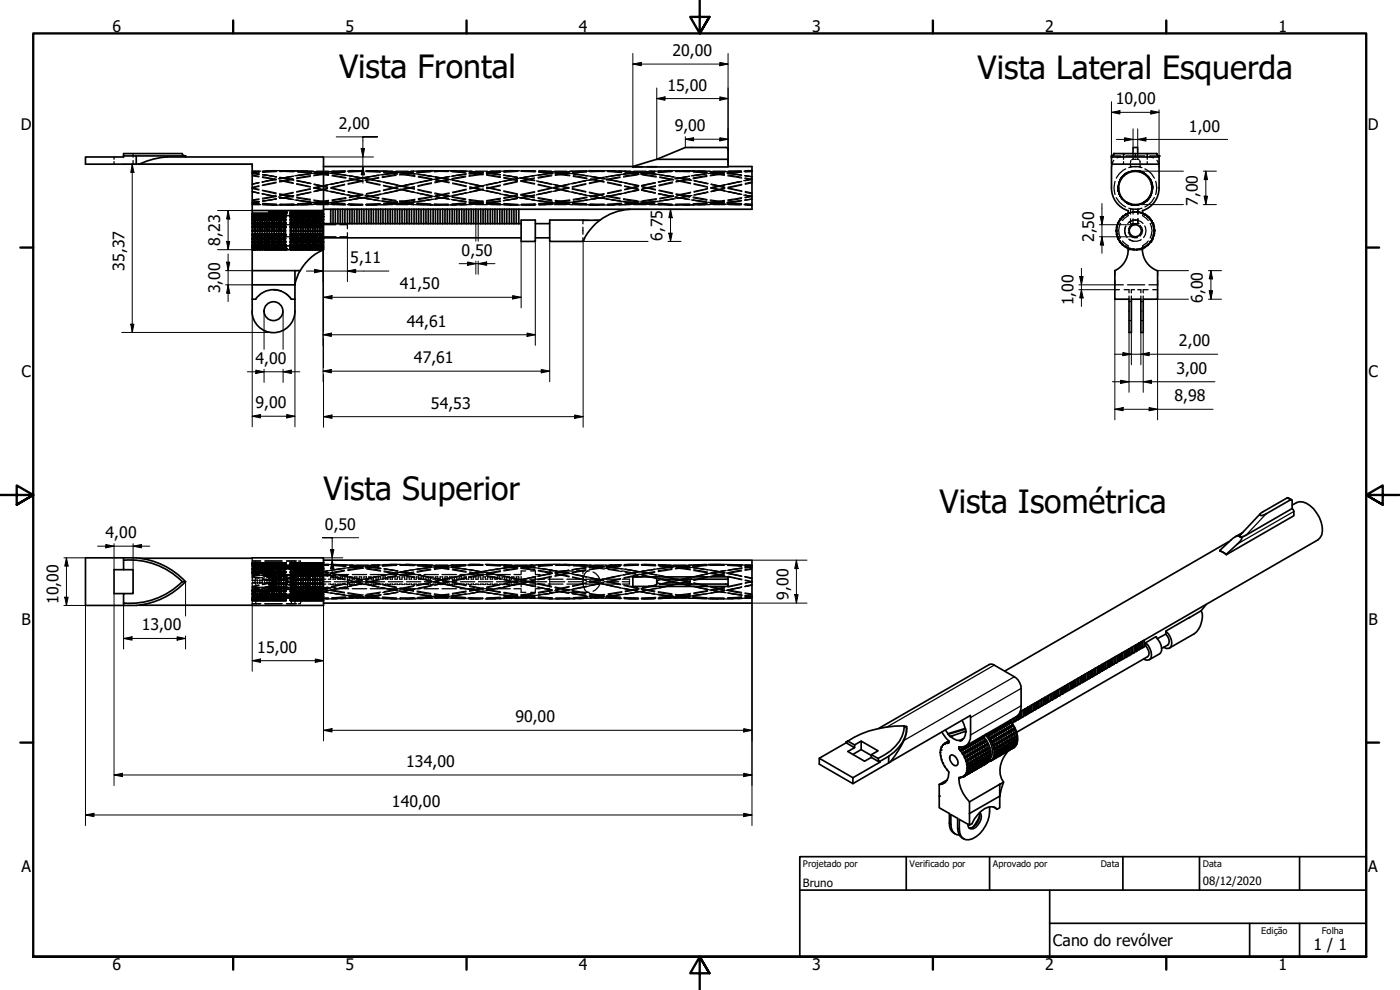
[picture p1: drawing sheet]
<svg xmlns="http://www.w3.org/2000/svg" width="420mm" height="297mm" viewBox="0 0 420 297" stroke-linecap="round" stroke-linejoin="round" font-family="sans-serif">
<defs><g id="words">
<g font-size="9.6">
<text x="101.8" y="23.5">Vista Frontal</text>
<text x="293.4" y="23.8">Vista Lateral Esquerda</text>
<text x="97.1" y="150.2">Vista Superior</text>
<text x="282" y="154">Vista Isométrica</text>
</g>
<g font-size="4.8">
<text x="33.7" y="9.6">6</text>
<text x="103.7" y="9.6">5</text>
<text x="173.7" y="9.6">4</text>
<text x="243.7" y="9.6">3</text>
<text x="313.7" y="9.6">2</text>
<text x="383.7" y="9.6">1</text>
<text x="201.8" y="16.8">20,00</text>
<text x="200.3" y="27.2">15,00</text>
<text x="334.9" y="31.3">10,00</text>
<text x="6.2" y="38.9">D</text>
<text x="101.7" y="38.7">2,00</text>
<text x="202.5" y="39.4">9,00</text>
<text x="356.8" y="39.5">1,00</text>
<text x="410.5" y="38.9">D</text>
<text x="359.5" y="61.8" transform="rotate(-90 359.5 61.8)">7,00</text>
<text x="66.1" y="73.7" transform="rotate(-90 66.1 73.7)">8,23</text>
<text x="138.5" y="76.7">0,50</text>
<text x="198.8" y="72.3" transform="rotate(-90 198.8 72.3)">6,75</text>
<text x="328.4" y="72.7" transform="rotate(-90 328.4 72.7)">2,50</text>
<text x="37.3" y="81.2" transform="rotate(-90 37.3 81.2)">35,37</text>
<text x="105.1" y="79">5,11</text>
<text x="66.1" y="88" transform="rotate(-90 66.1 88)">3,00</text>
<text x="120" y="86.9">41,50</text>
<text x="322.1" y="91.6" transform="rotate(-90 322.1 91.6)">1,00</text>
<text x="361" y="90.9" transform="rotate(-90 361 90.9)">6,00</text>
<text x="122.1" y="98">44,61</text>
<text x="353.8" y="103.9">2,00</text>
<text x="6.4" y="113.1">C</text>
<text x="76.7" y="109.1">4,00</text>
<text x="124.2" y="109">47,61</text>
<text x="353.1" y="112.2">3,00</text>
<text x="410.7" y="113.1">C</text>
<text x="76.7" y="122.5">9,00</text>
<text x="129.3" y="122.6">54,53</text>
<text x="352.5" y="120.4">8,98</text>
<text x="31.7" y="161.5">4,00</text>
<text x="97.5" y="159">0,50</text>
<text x="236.6" y="179.9" transform="rotate(-90 236.6 179.9)">9,00</text>
<text x="17.6" y="181.3" transform="rotate(-90 17.6 181.3)">10,00</text>
<text x="6.4" y="187.4">B</text>
<text x="42.5" y="189.2">13,00</text>
<text x="410.7" y="187.4">B</text>
<text x="77.2" y="195.8">15,00</text>
<text x="154.7" y="216.7">90,00</text>
<text x="121.9" y="230.1">134,00</text>
<text x="117.6" y="242.1">140,00</text>
<text x="6.4" y="261.7">A</text>
<text x="410.7" y="261.7">A</text>
<text x="316" y="284">Cano do revólver</text>
<text x="394.2" y="285">1 / 1</text>
<text x="33.7" y="290.9">6</text>
<text x="103.7" y="290.9">5</text>
<text x="173.7" y="290.9">4</text>
<text x="243.7" y="290.9">3</text>
<text x="313.7" y="290.9">2</text>
<text x="383.7" y="290.9">1</text>
</g>
<g font-size="3.4">
<text x="241" y="266">Bruno</text>
<text x="361" y="265.5">08/12/2020</text>
</g>
<g font-size="2.7">
<text x="241" y="260.1">Projetado por</text>
<text x="273" y="260.1">Verificado por</text>
<text x="298" y="260.1">Aprovado por</text>
<text x="330.3" y="260">Data</text>
<text x="361" y="260">Data</text>
<text x="378.5" y="280.2">Edição</text>
<text x="396.7" y="280.1">Folha</text>
</g>
</g></defs>
<!-- layer: Oculto (ISO) -->
<g fill="none" stroke="#000" stroke-width=".38">
<path d="M34.2 47.1v.7M34.2 48.5v.8M39.9 46.1v1.1M39.9 48.2v1.1M75.7 52.5l2 .4M75.7 52.8l2 .3M75.7 56.6l2 .4M75.7 57.5l2 .4M76.6 51.4h-.3M77.7 58l-2-.5 2 .5M77.7 54.8l-2 .4 2-.4M77.7 52.2l-2-.2 2.1 .2"/>
<path d="M77.7 55.9l-2 .5 2 .4M77.7 59.9l-2 .3M77.7 59.7l-2 .3M77.7 55.7l-2 .5M77.7 54.8l-2 .5M77.8 51.9l-2.1 .2 2 .2M77.8 51.6l-2.1 .2M77.8 51.4h-2.1h2.6M77.8 51.5l-2.1 .1M78.6 58.2l3.9 .7M78.7 53.3l4.2 .7M78.7 57.1l4.2 .8"/>
<path d="M78.7 57.2l4.2 1M78.7 58.1l4.2 .8M78.7 58.2l4.2 .8-4.1 .7M78.8 52.4l4.1 .7M78.8 53l4.1 .8-4.2 .8M78.8 52.4l4.2 .7M79.6 51.4h2.6M81.5 51.2h3.1M82.5 53.8l-3.9 .8M82.9 58.7l-4.2 .8M82.9 54.8l-4.2 .9M82.9 54.7l-4.2 .8"/>
<path d="M82.9 53.8l-4.2 .9M82.9 59.7l-4.1 .6M83 51.5l-4.2 .2M83 51.3l-4.2 .2M83 51.2l-4.2 .1M83 51.4l-4.2 .1M83 59.7l-4.2 .7M83.6 59.1l3.9 .7M83.9 58.2l4 .7M83.9 58.3l4 .9M83.9 59.2l4.1 .7M83.9 54l4.1 .8"/>
<path d="M83.9 54.2l4.1 .8M84 51.4l4.2 .1M84 53.2l4.2 .8M84.1 51.2l4.1 .2-4.2 .1M86.1 51.2h3.1M87.5 52.9l-3.9 .7M87.6 51.4h1.8M87.9 53.8l-4 .8M87.9 53.6l-4 .8M88 57.9l-4.1 .8M88 57.7l-4.1 .8M88 52.9l-4.1 .7"/>
<path d="M88.1 54l-4.2-.7 4.2 .7M88.1 58.7l-4.2 .8 4.2-.7M88.2 51.2l-4.2 .1M88.2 58.7l-4.2 .8M88.5 60l4 .6M89 55.1l4.2 .9M89 55.3l4.2 .8M89 59.1l4.2 .7M89 59.4l4.2 .7M89.1 54.2l4.1 .8zM89.2 54.2l4.1 .8M89.3 51.2l8.2 .6"/>
<path d="M89.3 51.6l4.1 .4M90.4 51.4h3.6M90.4 51.3l2.1 .1M92.5 52.2l-4 .6M93.2 56.8l-4.2 .8M93.2 56.6l-4.2 .9M93.2 52.9l-4.2 .7M93.2 52.7l-4.2 .7M93.2 57.7l-4.1 .9M93.2 57.6l-4.1 .9M93.2 52.1l-4.2 .6 4.2-.5M93.3 57.7l-4.1 .8"/>
<path d="M93.4 51.5l-4.1-.1 4.2 .3M94.2 56.2l4 .9M94.2 60l4.1 .6M94.2 55.2l4.1 .9M94.2 55.4l4.1 .8M94.4 55.3l2.1 .4M94.4 56.4l2 .5M94.5 51.6l4.2 .4M94.5 51.5l4.2 .4M94.5 51.9l4.1 .5M94.5 52.1l4.1 .5M95 51.4h3.7"/>
<path d="M96.4 55.9l-2 .4M96.5 57l-2.1 .5M97.4 57.1l3.9 .8M97.4 51.7l-3.9 .4M98.2 55.5l-4 .9 4 .9M98.2 55.6l-4 .9M98.3 56.6l-4.1 .9M98.3 56.5l-4.1 .9M98.3 52.2l-4.1 .6M98.3 51.9l-4.1 .6M98.4 51.7l-4.2 .4M98.5 51.9l4 .5"/>
<path d="M99.3 57.4l4.1 .9M99.3 57.5l4.1 .8M99.3 56.5l4.1 1M99.6 51.4h3.7M99.6 52.8l4.2 .7M99.7 52.1l4.1 .5M99.7 52l4.2 .6M99.7 52.6l4.1 .7M100.5 51.4l-6.3 .5M101.3 54.8l-3.9 .9M102.3 58.2l4 .7M103.4 54.5l-4.1 .9"/>
<path d="M103.4 54.4l-4.1 .9M103.4 52.6l4 .6M103.4 55.5l-4 .9 4 .9M103.4 55.3l-4.1 .9M103.5 51.7l-4.1 .4M103.6 51.5l-4.2 .4M103.6 51.4l-4.2 .2M103.6 51.2l-4.2 .3M103.8 59.3l-4.2 .7M103.8 59.5l-4.1 .7M104.2 51.4h1.8M104.4 58.5l4.1 .8-4.1-.8"/>
<path d="M104.5 57.5l4.1 .8M104.5 57.6l4 .9M104.7 51.4h4.2M104.7 51.2h4.2M104.8 53.5l4.2 .7M104.8 53.6l4.1 .9M105.3 51.2h3.1M106.3 53.8l-4 .8M107.3 59.1l4 .7M107.4 59.6l-4 .6M108.5 53.3l3.9 .8M108.5 54.2l-4 .9"/>
<path d="M108.5 53.5l-4.1 .8M108.6 54.5l-4.1 .8M108.8 51.4l-4.2 .2M108.8 51.2l-4.2 .2M108.9 58.3l-4.1 .8M109 58.5l-4.2 .8M109 53.5l-4.1-.7 4.1 .7M109 59.2l-4.1 .8 4.1-.7M109.5 58.7l4.2 .8M109.5 53.3l4.2-.7zM109.6 58.5l4.1 .8M109.8 51.4h4.2"/>
<path d="M109.9 51.2l4.1 .1M109.9 51.5l4.2 .2M109.9 51.3l4.2 .2M109.9 51.2h3.1M110 54.5l4 .9M110 54.7l4 .8M110 53.6l4.2 .8M110 53.7l4.2 .8M111.3 52.9l-4 .7M111.4 51.4h1.8M112.2 60l4 .6M112.4 58.7l-3.9 .7"/>
<path d="M113.3 54.3l4 .8M113.7 53.2l-4.2 .8M113.7 53.5l-4.1 .7M114 57.4l-4 .9M114 57.3l-4 .8M114.2 58.3l-4.2 .8M114.2 58.2l-4.2 .8M114.2 51.4h3.7M114.2 51.3l2.1 .1M114.7 59.7l4.2 .7M114.7 59.5l4.2 .6M115.1 55.6l4.1 .9"/>
<path d="M115.1 55.7l4.1 .9M115.1 51.5l4.2 .2M115.1 51.4l4.2 .2M115.1 51.8l4.2 .4M115.1 51.5l4.2 .5M116.2 52.2l-4 .6M117.3 51.4l4 .4M117.3 57.6l-4 .9M118.2 56.4l6.1 1.3M118.3 55.3l6.1 1.3M118.8 51.4h3.7M118.9 52.6l-4.2 .7"/>
<path d="M118.9 52.4l-4.2 .7M118.9 51.9l-4.2 .5 4.2-.4M119.2 56.2l-4.1 1M119.2 56.1l-4.1 .9M119.3 55.5l-4.1-.8 4.1 .9M119.3 57.3l-4.1 .8M119.3 57.1l-4.1 .9M120.2 56.8l4.1 .8M120.2 56l4.1-.9-6.1 1.2M120.3 55.9l4.1 .9M120.3 51.7l4.2 .5-4.2-.4M120.3 52.4l4.2 .5"/>
<path d="M120.4 52.1l4.1 .6M121.2 57.1l4 .8M121.2 51.6l-4 .5M122.3 51.9l4 .5M123.4 51.4h3.7M124.1 52l-4.2 .5M124.1 51.7l-4.2 .5M124.1 51.4l-4.2 .3M124.1 51.5l-4.1 .4M124.3 51.4l-2.1 .1M124.4 56.1l-6.1 1.4M124.4 56l-4.1 .9"/>
<path d="M124.5 59.8l-4.2 .6M125.2 54.8l-4 .9M125.3 57.9l4.1 .8M125.3 58l4.1 .8M125.4 56.8l4.1 .9M125.4 57l4.1 .9M125.5 53.1l4.2 .7M125.5 52.9l4.2 .7M126.1 58.2l4 .7M127.3 52.6l4 .6M128 51.4h1.9M129.1 51.2h3.1"/>
<path d="M129.3 51.5l-4.2 .4M129.3 51.4l-4.2 .3M129.3 51.2l-4.2 .2M129.3 51.4l-4.1 .1M129.4 54l-4.1 .8M129.5 55l-4.1 .9M129.5 54.8l-4.1 .9M129.6 59.8l-4.1 .6 4.2-.6M129.6 52.9l-4.1-.6 4.2 .6M129.7 59.1l-4.2 .8M129.7 58.9l-4.2 .7M130.1 53.8l-4 .8"/>
<path d="M130.4 51.2l4.2 .1M130.4 51.4l4.2 .1M130.4 58.9l4.2 .8-4.2-.7M130.4 53.8l4.2-.7-4.2 .7M130.5 57.9l4.1 .8M130.5 58.2l4.1 .8M130.7 54l4.1 .8M130.7 53.1l4.1 .7-4.1-.7M130.7 53.8l4.1 .9M131.1 59.1l4 .7M131.3 59.6l-4 .6M132.3 53.3l3.9 .8"/>
<path d="M133.7 51.2h3.1M134.5 51.4l-4.2 .1M134.5 51.2l-4.2 .2M134.6 54l-4.1 .8M134.6 53.8l-4.1 .8M134.8 58.9l-4.1 .8 4.1-.8M134.8 58.1l-4.1 .8M134.8 57.9l-4.1 .8M135.1 52.9l-4 .7M135.2 51.4h1.8M135.6 59.9l4.1 .6M135.6 51.2l4.2 .2"/>
<path d="M135.6 59l4.2 .7M135.6 59.2l4.2 .7M135.6 51.5l4.2 .4M135.8 55.1l4.1 .9M135.8 54l4.2 .8M135.8 54.1l4.2 .8M135.8 54.9l4.2 .9M136 60l4 .6M136.2 58.7l-3.9 .7M137.2 54.3l4 .8M138 51.4h3.7M138 51.3l2.1 .1"/>
<path d="M139.7 52.2l-4.1 .7 4.1-.6M139.8 53.1l-4.2 .7M139.8 52.8l-4.2 .8M139.8 51.5l-4.2-.1 4.2 .2M139.9 56.8l-4.1 .8M140 57.9l-4.2 .8M140 57.8l-4.2 .9M140 56.9l-4.2 .9M140 52.2l-4 .6M140.8 59.9l4.2 .5-4.2 .6M140.8 51.5l4.2 .4M140.8 51.4l4.2 .3"/>
<path d="M140.8 51.7l4.2 .5M140.8 51.9l4.2 .5M141 56.2l8 1.7M141 55l4 .9M141 55.2l4 .9M141 56.1l4 .8M141.1 51.4l4 .4M141.2 57.6l-4 .9M142 56.4l2 .5M142.1 55.3l2 .4M142.6 51.4h3.7M144 55.9l-2 .4"/>
<path d="M144.1 57l-2 .5M144.9 51.7l-4.1 .4M144.9 51.7l-4.1 .5M145 52.3l-4.2 .6M145 52.1l-4.2 .6M145 56.8l-4 .9M145 56.7l-4 .9M145 55.8l-4 .9M145 51.6l-4 .5M146 52.4l4.2 .6M146 52.6l4.2 .7M146 57.3l4.2 .9"/>
<path d="M146 56.1l4.2 1M146 56.3l4.2 .9M146 57.2l4.2 .9M146.1 51.9l4 .5M147.2 51.4h3.7M148 51.4l-2 .1M149 54.8l-8 1.8M149.9 58.2l4 .7M150.2 51.7l-4.2 .5M150.2 51.5l-4.2 .4 4.2 .5-4.2-.5M150.2 51.3l-4.2 .2M150.2 51.5l-4.2 .2"/>
<path d="M150.2 59.7l-4.2 .7M150.2 59.5l-4.2 .7M150.2 55.7l-4.2 .9M150.2 55.5l-4.2 .9M150.2 54.7l-4.2 .8M150.2 54.6l-4.2 .8M151.1 52.6l4 .6M151.2 51.4h4.2l-4.2 .3M151.2 51.2h4.2l-4.2 .3M151.2 54.3l4.1-.7-4.1 .8M151.2 53.2l4.1 .8M151.2 53.5l4.1 .7"/>
<path d="M151.2 58.4l4.1 .8M151.2 57.3l4.1 .9M151.2 57.5l4.1 .8M151.8 51.4h1.9M152.9 51.2h3.1M153.9 53.8l-4 .8M154.9 59.1l4 .7M155.1 59.6l-4 .6M155.3 54.6l-4.1 .9M155.3 54.4l-4.1 .9M155.3 59.5l-4.1 .7 4.1-.7M155.3 58.8l-4.1 .7"/>
<path d="M155.3 58.5l-4.1 .8M155.3 53.2l-4.1-.6 4.1 .7M156 53.3l4 .8M156.3 53.4l4.2 .8M156.3 53.5l4.2 .7M157.5 51.2h3.1h-4.2l4.2 .2h-4.2l4.2 .2M158.9 52.9l-4 .7M159 51.4h1.8M159.8 60l4 .6M160 58.7l-4 .7M160.4 53.6l-4.1 .8 4.2 .8M160.4 53.4l-4.1 .8 4.2 .8"/>
<path d="M160.5 58.6l-4.2 .8 4.2 .7M160.5 58.5l-4.2 .8M160.5 57.7l-4.2 .8 4.1 .9M160.5 57.5l-4.2 .8 4.1 .8M160.5 52.7l-4.2 .7M161 54.3l3.9 .8M161.5 55.5l4 .9-4 .9M161.5 54.4l4.1 .8M161.5 54.5l4.1 .9M161.5 55.3l4 .9M161.5 59.3l4.1 .7M161.5 59.5l4.1 .7"/>
<path d="M161.7 51.4l4.1 .2M161.7 51.3l4.2 .2M161.7 51.5l4.1 .4M161.7 51.7l4.1 .4M161.8 51.4h3.7M161.9 51.3l2 .1M163.8 52.2l-4 .6M164.9 57.6l-3.9 .9M164.9 51.4l4 .4M165.5 56.5l-4 1M165.6 57.5l-4.1 .8M165.6 57.4l-4.1 .9"/>
<path d="M165.6 52.8l-4.1 .7M165.6 52.5l-4.1 .7M165.7 52l-4.2 .6 4.2-.5M165.9 56.4l1.9 .5M165.9 55.3l2 .4M166.4 51.4h3.7M166.6 56.4l4.1 1M166.6 56.6l4.1 .9M166.6 55.4l4.2 .9M166.6 55.5l4.1 1M166.9 51.6l4.2 .5-4.2-.4M166.9 52l4.1 .6"/>
<path d="M166.9 52.2l4.1 .6M167.8 55.9l-1.9 .4M167.9 57l-2 .5M168.8 51.6l-4 .5M168.8 57.1l4 .8M169.9 51.9l4 .5M170.7 56.2l-4.1 1M170.7 55.4l-4.1 .9M170.7 55.3l-4.1 .9M170.8 56.4l-4.2 .9M170.8 52.1l-4.2 .5M170.8 51.9l-4.2 .5"/>
<path d="M170.9 51.5l-4.2 .4M170.9 51.6l-4.2 .3M171 60l-4.1 .5M171 51.4h3.8M171.7 55l4.1-.7-4.1 .9M171.7 56.8l4.1 .8M171.7 57.6l4.1 .9M171.7 57.7l4.1 .8M171.8 56.6l4 .9M171.8 51.4l-1.9 .1M172 52.9l4.1 .7M172.1 52.2l4.1 .6"/>
<path d="M172.1 52.7l4 .8M172.8 54.8l-4 .9M173.7 58.2l4 .7M174.9 52.6l4 .6M175.6 51.4h1.9M175.8 55.3l-4 .9M175.8 55.1l-4.1 1M176 51.6l-4.2 .4M176 51.4l-4.2 .3M176.1 51.2l-4.2 .2M176.1 51.4l-4.2 .1M176.1 59.3l-4 .8"/>
<path d="M176.1 59.1l-4.1 .7M176.2 60l-4.1 .6M176.7 51.2h3.1M176.8 58.7l4.1 .8-4.1-.8M176.8 54l4.1-.7-4.1 .8M176.8 57.6l4.2 .9M176.8 57.8l4.1 .9M177.2 51.2l4.2 .1M177.2 51.4l4.2 .1M177.2 53.8l4.1 .9M177.2 59.8l4.2-.7-4.1 .7M177.2 52.9l4.2 .7-4.1-.7"/>
<path d="M177.2 53.6l4.1 .9M177.7 53.8l-4 .8M178.7 59.1l4 .7M178.9 59.6l-4 .6M179.8 53.3l4 .8M180.9 54l-4.1 .9M181 54.3l-4.2 .8M181.2 51.4l-4.2 .1M181.2 51.2l-4.2 .2M181.3 58.3l-4.1 .8M181.3 58.1l-4.1 .8M181.4 51.2h3"/>
<path d="M181.9 59.7l4.2 .6M182 58.7l4.1 .8M182 58.9l4.1 .8M182 59.7l4.1 .5M182.2 51.4l4.2 .1M182.3 51.2l4.2 .2M182.3 54.7l4.1 .8M182.3 54.8l4.1 .9M182.4 51.3l4.2 .2M182.4 51.5l4.2 .3M182.7 52.9l-4 .7M182.8 51.4h1.9"/>
<path d="M183.6 60l4 .6M183.8 58.7l-4 .7M184.8 54.3l3.9 .8M185.6 51.4h3.7M185.7 51.3l2 .1M186.1 53.1l-4.1 .7M186.1 53.3l-4.1 .7M186.1 52.4l-4.2 .7M186.1 52.5l-4.1 .6M186.4 57.2l-4.1 .9M186.4 57l-4.1 .9M186.5 58.2l-4.1 .7"/>
<path d="M186.5 58l-4.1 .9M186.5 54.6l-4.1-.8 4.1 .9M187.1 59.6l4.2 .6M187.1 59.9l4.2 .6M187.5 55.8l4 .9M187.5 55.9l4 .9M187.5 51.5l4.2 .3M187.5 51.4l4.2 .3M187.5 54.9l4.1 1-1.9 .4M187.6 51.9l4.2 .5M187.6 54.8l4 .9M187.6 51.7l4.2 .4"/>
<path d="M187.6 52.2l-4 .6M188.7 57.6l-3.9 .9M188.7 51.4l4 .4M189.7 56.4l1.9 .5-4.1 .9M189.7 55.3l2 .4M189.9 50.1h.1M189.9 50h.1M190 50v.1M190 50.1h2.8M190 50h2.8M190.2 51.4h3.7M191.3 52.5l-4.2 .6"/>
<path d="M191.3 52.2l-4.2 .7M191.3 51.8l-4.2 .4M191.3 51.9l-4.2 .4M191.5 56.1l-4 .8M191.5 55.9l-4 .9M191.6 57.1l-4 .8M191.7 57l-2 .5M192.5 56.9l4.2 .9M192.5 57.1l4.2 .9M192.6 57.1l4 .8M192.7 55.9l4 .9M192.7 56.1l4 .9"/>
<path d="M192.7 51.6l-4 .5M192.8 51.8l4.1 .5-4.2-.4M192.8 52.5l4.2 .6M192.8 52.2l4.2 .7M193.7 51.9l4 .5M194.2 50.1h2.9M194.2 50h2.9M194.8 51.4h3.7M195.6 51.4l-1.9 .1M196.5 51.9l-4.2 .5M196.5 51.7l-4.2 .4M196.5 51.4l-4.2 .3"/>
<path d="M196.5 51.5l-4.2 .3M196.6 54.8l-4 .9M196.7 54.9l-4.2 .9M196.7 54.8l-4.2 .9M196.7 55.9l-4 .9M196.7 55.7l-4 1M197 59.6l-4.2 .6M197 59.9l-4.2 .6M197.5 58.2l4 .7M197.7 58.1l4.1 .8M197.7 58.2l4 .8M197.7 57.2l4.2 1"/>
<path d="M197.8 57.1l4.1 .8M197.9 52.4l4.2 .7M198 53.1l4.1 .7M198 53.3l4.1 .7M198.7 52.6l4 .6M199.5 51.4h1.8M200.5 51.2h3.1M201.5 53.8l-4 .8M201.7 51.5l-4.2 .3M201.7 51.3l-4.2 .2M201.7 53.8l-4 .8M201.7 51.2l-4.2 .1"/>
<path d="M201.7 51.4h-4.1M201.8 53.8l-4.1 .9M201.9 54.8l-4.1 .9M201.9 54.6l-4.2 .9M202.1 59.7l-4.2 .6 4.2-.6M202.1 58.7l-4.1 .8M202.1 58.9l-4.1 .8M202.5 59.1l4 .7M202.7 59.6l-4 .6M202.8 51.2l4.2 .1M202.8 51.4l4.2 .1M202.8 53.6l4.1-.7-4.1 .7"/>
<path d="M202.8 59.1l4.1 .8-4.1-.7M202.9 58.2l4.1 .7M202.9 58.3l4.1 .9M203.1 54l4.2 .9M203.1 54.2l4.2 .9M203.6 53.3l4 .8M205.2 51.2h3M206.5 52.9l-4 .7M206.6 51.4h1.9M206.9 51.4l-4.1 .1M206.9 51.2l-4.1 .1M207 53.8l-4.1 .8"/>
<path d="M207 53.6l-4.1 .8M207.3 54l-4.2-.7 4.2 .8M207.3 57.6l-4.2 .9M207.3 58.7l-4.2 .8 4.2-.8M207.3 57.8l-4.2 .9M207.5 60l4 .6M207.6 58.7l-4 .7M208 51.4l4.2 .1M208 51.2l4.2 .2M208 51.4l4.2 .3M208 51.6l4.2 .3M208 59.1l4.2 .8"/>
<path d="M208 59.4l4.2 .7M208.3 55.1l4 1M208.3 55.3l4 .9M208.6 54.3l3.9 .8M209.4 51.4h3.7M209.5 51.3l2.1 .1M211.5 52.2l-4 .6M212.1 52.1l-4.1 .6M212.1 52.2l-4.1 .6M212.2 52.9l-4.2 .7M212.2 52.7l-4.2 .7M212.3 55l-4-.8 4 1"/>
<path d="M212.3 56.6l-4 .9M212.3 57.7l-4 .8M212.3 57.6l-4 .9M212.3 56.7l-4 .9M212.5 57.6l-3.9 .9M212.7 51.4l4.3 .4M213.2 51.6l4.2 .3M213.2 60l4.2 .6M213.2 51.5l4.2 .4M213.2 51.9l4.2 .5M213.2 52.1l4.2 .5M213.4 55.2l4.1 .9"/>
<path d="M213.4 56.2l4.1 1M213.4 56.4l4.1 .9M213.4 55.4l4.1 .9M213.5 56.4l2.4 .5M213.6 55.3l1.9 .4M214 51.4h3.7M215.5 57l-1.9 .5M215.9 55.8l-2.4 .5M216.5 51.6l-4 .5M217.1 57.2l4.9 1.1M217.3 52l-4.1 .6M217.3 51.5l-4.1 .5"/>
<path d="M217.3 51.7l-4.1 .4M217.4 52.2l-4.2 .6M217.5 55.4l-4.1 .9M217.5 56.6l-4.1 .9M217.5 56.4l-4.1 1M217.5 55.5l-4.1 1M218.1 51.9l4.3 .6M218.4 52.5l4.2 .7M218.4 52.8l4.2 .7M218.5 56.6l4.1 .9M218.5 57.5l4.1 .8-4.1-.8M218.6 51.4h3.7"/>
<path d="M219.5 51.4l-2 .1M222 54.5l-4.9 1M222.5 51.3l-4.1 .2M222.5 51.4l-4.1 .2M222.6 51.7l-4.2 .4 4.2 .5-4.2-.6M222.6 51.5l-4.2 .4M222.6 59.5l-4.2 .7M222.6 59.3l-4.2 .7M222.6 54.4l-4.1 .8M222.6 54.5l-4.1 .9M222.6 55.5l-4.1 .9 4.1 .9M222.6 55.3l-4.1 .9"/>
<path d="M223.2 58.5l2.5 .5-2.1 .4M223.3 51.4h1.8M223.5 52.7l2.2 .3M223.6 52.8l2.1 .2M223.6 52.7l2.1 .4M223.6 53.4l2.1 .4M223.6 53.6l2.1 .4M223.6 60l2.1-.3-2.2 .4M223.6 58.5l2.1 .5-2.1-.4M223.6 57.5l2.1 .4M223.6 57.7l2.1 .5M224.3 51.2h.5"/>
<path d="M225.2 51.2h.5h-2.1M225.7 51.5l-2.1 .1M225.7 51.3l-2.1 .1h2.1M225.7 58.8l-2.1 .4M225.7 53.8l-2.1 .4M225.7 54.8l-2.1 .5M225.7 54.6l-2.1 .4M225.7 53.8l-2.5 .4M333.6 46.8h2.8M334.3 48.1l-.6 1.2M334.6 54.4a6.3 6.3 0 0 0 0 3.9M335 59.3a6.1 6.1 0 0 0 2.8 2.8"/>
<path d="M335.5 56.2l.1 1.1 .6 1.7M335.6 55.7l.3 2.5M335.6 56.4l.4 2.3M335.6 55.9a5.2 5.2 0 0 0 5.7 5.6M335.6 57.1l.3 1.1 .5 1M335.6 56.2a4.7 4.7 0 0 0 1.7 4M335.6 55.6a5.5 5.5 0 0 0 1.3 4.3M335.7 55.4a5.1 5.1 0 0 0 1 4.2l-1-2.1 .6 1.5 .6 .9M335.9 58.2l.1 .2M335.9 58.1v.1M336 57.9l-.1 .1M336.1 58.7l.1 .3"/>
<path d="M336.2 53.8l.2 .2M336.2 59h.3M336.4 47.1l-1.2 .3M336.4 53.5l-.2 .3M336.9 53l-.3 .3M336.9 53h.1M337.2 47.1v.7M337.2 48.5v.8M337.2 52.5l-1 1.4-.4 .9M337.5 52.3l-1.4 1.7M337.8 50.7a6.1 6.1 0 0 0-2.8 2.8M337.9 46.8h5.7"/>
<path d="M338.1 52l-1.7 1.5M338.3 51.9l-.9 .5-1.2 1.4M338.3 51.8a4.6 4.6 0 0 0-2.6 3.6M338.6 51.7a5.2 5.2 0 0 0-2.1 7.7M338.7 51.6l-1.9 1.5M338.8 50.3l1.2-.3 2.7 .3M338.8 51.5a5.5 5.5 0 0 0-3 3.3M339.1 51.5a5 5 0 0 0-3.2 3l1.3-1.9M339.2 51.5a5.2 5.2 0 0 1 4.3 .5M339.3 50v.1M339.3 50h.5M339.3 49.5v.5"/>
<path d="M339.3 51.4a4.6 4.6 0 0 0-3.3 2.9M339.4 51.4a5.2 5.2 0 0 1 4.3 .7M339.4 48.2l-.1 .8M339.6 51.4l1.9-.2 .8 .2M339.7 51.3h.1a5.4 5.4 0 0 1 4.1 1M340 47.8l-.3 .1M340 47.2v.6h.2M340 46.1v.6M340.2 51.2a4.9 4.9 0 0 1 4.1 1.5M340.2 50h1M340.4 51.2l2.2 .3M340.5 47.8h.5"/>
<path d="M340.7 51.2h.4M340.7 51.3l-.1 .1M340.7 51.2a4.1 4.1 0 0 1 2.7 .8M340.7 46.1v.2M340.7 46.6v.5M341.1 51.2l1 .2 1.1 .5M341.2 47.8h.2M341.3 51.2l.3 .1M341.4 47.8l.4 .1M341.4 46.1v.6M341.4 47.2v.6M341.6 51.3l2.3 .9"/>
<path d="M341.6 51.3l.1 .1M341.7 50h.4M341.8 51.4v.1M342.1 48.2v.8M342.1 50v.1M342.1 49.5v.5M342.3 51.5l-2.4-.2a4.7 4.7 0 0 1 4.2 1.2M343.6 50.7a5.9 5.9 0 0 1 2.9 2.8M344.2 52.6a5.1 5.1 0 0 1 1.7 4M344.3 47.1v.7M344.3 48.5v.8M344.4 52.7a5.1 5.1 0 0 1 1.5 4.2"/>
<path d="M344.5 52.9l1.1 1.6 .2 .8M344.6 52.9a5.5 5.5 0 0 1 1.2 4.2M344.7 59.7l-.5 .5-1.5 .9M344.9 53.3a4.6 4.6 0 0 1 .8 4.3M344.9 59.5l-.5 .2M345 53.8h.2l.6 1.3 .1 1.2M345 47.1l1.2 .3M345 46.8h2.9M345.1 59.3l-1.8 1.5M345.1 53.6l.5 1 .3 1.1M345.1 58.8v.1M345.2 59l-1.1 1.3-.9 .6"/>
<path d="M345.2 59l-.1 .2M345.2 58.9v.1M345.2 53.8l.6 1.6 .1 1.1M345.3 58.7l-1.4 1.7M345.4 58.5a4.5 4.5 0 0 1-3.3 2.8M345.4 54.3l.2 .3M345.5 54.8h.1M345.6 54.6l.2 .8v1.6M345.6 54.6v.1M345.6 58a5.6 5.6 0 0 1-3 3.2M345.7 57.9l-.9 1.7-.6 .6M345.7 57.7a5 5 0 0 1-2.8 3.4"/>
<path d="M345.8 55.3l-.6-1.5-.5-.7a5.2 5.2 0 0 1-1.5 7.8M346.5 59.3a5.9 5.9 0 0 1-2.9 2.8M346.8 54.4a6.3 6.3 0 0 1 0 3.9M347.2 48.1l.6 1.2M75.7 74.9l.1 .1M75.7 68.2l.1 .2M75.7 65.2l.1 .1M75.7 65.1h.1M75.7 66v.2M75.7 67.2h.1M75.7 69.4v.1M75.7 70.5v.1"/>
<path d="M75.7 71.6v.1M75.7 72.6v.2M75.7 73.5h.1M75.7 74.2v.1M75.7 74h.1M75.7 66.1l.1 .1M75.7 64.3h.1M75.7 64.5h.1M75.7 67.4h2.3M75.7 71h2.3M75.7 60.9l2.1 .2M75.7 61.1l2.1 .2"/>
<path d="M75.7 61.4h2.6M75.8 68.9h.1M75.8 64.6h.1M75.8 66.2h.1M75.8 67.3h.1M75.8 64.9h.1M75.8 65.3h.1M75.8 71.7v.1M75.8 73.6v.1M75.8 74.3h.1M75.8 74.2h.1M75.8 72.8v.1"/>
<path d="M75.8 73.3l-.1 .1M75.8 73.1h.1M75.8 73.6h.1M75.8 70.7h.1M75.8 72.4l-.1 .1M75.8 71.4h-.1M75.8 71.8v.1M75.8 69l-.1 .1M75.8 66.7l-.1 .2M75.8 64.9l-.1 .1M75.8 65.2h.1M75.8 64.4h.1"/>
<path d="M75.8 70l.1 .2M75.8 71.2l.1 .1M75.8 72.3h.1M75.8 73.3h.1M75.8 73.8l.1 .2M75.8 72.2h.1M75.8 71.2h.1M75.8 70l.1 .2zM75.8 67.7l.1 .1zM75.8 66.5l.1 .2M75.8 65.2l.1 .1M75.8 64.4v.2"/>
<path d="M75.8 67.2h.1M75.8 70v.2M75.8 71.2l-.1 .1M75.8 72.2l-.1 .1M75.8 72.2l.1 .2M75.8 73.2l.3 .3M75.8 73.1l-.1 .2M75.8 73.8v.2M75.8 74h.1M75.8 73.8l.1 .1M75.8 74l-.1 .1M75.8 65.6l.1 .2"/>
<path d="M75.8 73.1l.1 .1M75.8 67.7h.1M75.8 67.7v.2M75.8 66.5v.1M75.8 64.1l.1 .1M75.8 64.2h.1M75.8 64.1l-.1 .1M75.9 74.2l-.1 .1M75.9 73.5l-.1 .2M75.9 72.7l-.1 .2M75.9 71.7l-.1 .2M75.9 70.6l-.1 .2"/>
<path d="M75.9 67.2l-.1 .1M75.9 74.3h-.1M75.9 69.5h-.1M75.9 73.6l-.1 .1M75.9 72.8l-.1 .1M75.9 70.7l-.1 .1M75.9 67.1l-.1 .1M75.9 66.1l-.1 .1M75.9 65.1l-.1 .1M75.9 64.4h-.1M75.9 64.8l-.2 .1M75.9 68.3l-.1 .1"/>
<path d="M75.9 66.2l-.1 .1M75.9 65.6l-.1 .2M75.9 64.6h-.1M75.9 65.3h-.1M76 72.4v.2M76 71.4v.2M76 69.1v.2M76 66.8v.3l.1-.2M76 65l.1 .1M76 74v.1M76 74.1v.1M76 64.9h.1"/>
<path d="M76 73.3h.1M76 74.1l.1 .1M76 72.5l.1 .1M76 71.4l.1 .2M76 64.2h.1M76 61.3h-.3l2.1 .1M76.1 70.3v.2M76.1 71.6h.1M76.1 72.6h.1M76.1 73.3h.1M76.1 70.3v.1M76.1 68v.1"/>
<path d="M76.1 65.8v.1M76.1 64.9v.1M76.1 64.2v.1M76.1 64.4l-.1 .1M76.1 64.9v.2M76.1 65.1l-.1 .1M76.1 66l-.1 .1M76.1 65.8v.2M76.1 64.4h.1M76.1 73.5h.1M76.1 74.2h.1M76.1 74.2h-.1"/>
<path d="M76.1 73.5h-.1M76.1 72.6l-.1 .1M76.1 64.2v.2M76.1 71.6l-.1 .1M76.1 70.3l-.1 .2M76.1 68l-.1 .1M76.1 65.8l-.1 .2M76.1 66h-.1M76.1 65.1h-.1M76.1 64.4h-.1M76.3 71.5v.1M76.3 71.6h.1"/>
<path d="M76.3 72.5v.1M76.3 73.4v.1M76.3 74.1l.1 .1M76.3 68.1l.1-.2zM76.3 65.8v.1M76.3 64.9v.1M76.3 64.2v.1M76.3 64.4h.1M76.3 65.1h.1M76.3 67h.1M76.3 68.1h.1M76.3 66l.1 .1"/>
<path d="M76.3 72.5h.1M76.3 65.1l.1 .1M76.3 74.2h.1M76.3 71.5l.1 .1M76.3 64.9l.1 .2M76.3 74l.1 .1M76.3 70.4l.1 .1M76.3 73.4l.1 .1M76.3 72.5l.1 .1M76.3 65.8l.1 .2M76.3 71.6l.1 .1M76.3 65.8v.2"/>
<path d="M76.3 66h.1M76.3 64.4l.1 .1M76.3 64.2h.1M76.3 64.2v.2M76.3 65.9v.1M76.3 61.3l.3 .1M76.4 70.3l-.1 .1M76.4 73.3l-.1 .1M76.4 74l-.1 .1M76.4 71.4l-.1 .1M76.4 69.1v.2M76.4 66.8v.3l-.1-.1"/>
<path d="M76.4 73.4v.1M76.4 72.5v.2M76.4 74.1l-.1 .1M76.4 74h-.1M76.4 66.9l-.1 .1M76.4 64.9h-.1M76.4 65l-.1 .1M76.5 73.9h.1M76.5 74h.3M76.5 72.7v.2M76.5 71.2h.1M76.5 70.6v.2"/>
<path d="M76.5 67.8l.1-.1zM76.5 65.8h.1M76.5 66.1l.1 .1M76.5 64.9l.1-.1 .2 .3M76.5 64.6h.1M76.5 65.3h.1zM76.5 67.2h.1M76.5 68.3h.1zM76.5 74.9h.2M76.5 64.4h.1M76.5 67.1v.1M76.5 65.6h.1"/>
<path d="M76.5 68.2v.2M76.5 73.3l.3 .1M76.5 74h.1M76.5 65.1v.1M76.5 74.3h.1M76.5 74.2h.1M76.5 73.6v.1M76.5 73.5v.1M76.5 72.8v.1M76.5 71.7v.2M76.5 70.7v.1M76.5 68.9h.1"/>
<path d="M76.5 69.5h.1M76.5 64.8h.1M76.5 74.9h.1M76.5 75h.1M76.5 73.1v.2M76.5 74.2v.1M76.5 73.1l.1 .1M76.5 71.8v.1M76.5 65.2v.1M76.5 64.4h.3M76.5 64.4v.1M76.6 72.2l-.1 .1"/>
<path d="M76.6 70l-.1 .2M76.6 66.5l-.1 .2M76.6 64.2h-.1M76.6 64.2h.2M76.6 71.2v.1M76.6 72.2h-.1M76.6 73.8v.1M76.6 66.5v.2M76.6 72.2l-.1 .2M76.6 72.2v.2M76.6 64.1v.1M76.6 71.2h.1"/>
<path d="M76.6 67.7v.1M76.6 64.1l-.1 .1M76.6 70.6l-.1 .2M76.6 74.3h-.1M76.6 67.1l-.1 .1M76.6 73.6l-.1 .1M76.6 72.8l-.1 .1M76.6 67.2v.1M76.7 73.3l.1 .1M76.7 72.4l.1 .1M76.7 71.4l.1 .1M76.7 70.3l.1 .1z"/>
<path d="M76.7 67.9l.1 .2zM76.7 66.9l.1 .1M76.7 72.5l-.2 .3M76.7 74l.1 .1M76.7 69.1v.2M76.7 74.1l.1 .1M76.7 66.8v.2M76.7 73.4l.1 .1M76.7 65.8l.1 .2M76.7 65.8h.1M76.7 64.9h.1M76.8 70.4v.1"/>
<path d="M76.8 72.6h.1M76.8 65.1h.1M76.8 66h.1M76.8 67h.1M76.8 68.1h.1M76.8 71.5v.1M76.8 73.4v.1M76.8 74.1l-.3 .1M76.8 65.8v.1M76.8 64.9v.1M76.8 64.2v.1M76.8 64.4l-.3 .1"/>
<path d="M76.8 65.1l-.1 .1M76.8 66l-.3 .2M76.8 67l-.1 .1M76.8 68.1l-.1 .1zM76.8 70.4l-.1 .1M76.8 73.5h.1M76.8 74.2h.1M76.8 74.2h-.1M76.8 73.3l-.1 .2M76.8 73.5l-.3 .1M76.8 72.5l-.1 .1M76.8 71.5l-.3 .4"/>
<path d="M76.8 70.3l-.1 .2M76.8 68l-.1 .1M76.8 64.2v.2M76.8 65.8l-.1 .2M76.8 66h-.1M76.8 65.1l-.3 .1M76.8 64.9l-.1 .2M76.8 64.4h-.1M77 71.5v.1M77 72.6l.1-.2v.3M77.1 73.4h.1M77 65.8v.2"/>
<path d="M77 64.9v.1M77 64.2v.1M77 64.4h.1M77.1 65.1h.1M77 68.1h.1M77 64.2l.1 .1M77 66h.1M77 73.4l.1 .1M77.1 74.1h.1M77 70.4l.1 .1M77 74l.1 .1M77 65.1h.1"/>
<path d="M77 71.5l.1 .2M77 65.1l.1 .1M77 65.8l.1 .2M77 66l.1 .1M77 64.4l.1 .1M77 64.2h.1M77.1 70.3l-.1 .1M77.1 73.3l-.1 .1M77.1 74l-.1 .1M77.1 71.4l-.1 .1M77.1 69.1v.2M77.1 74h-.1"/>
<path d="M77.1 66.8l-.1 .1M77.1 64.9h-.1M77.1 65l-.1 .1M77.1 64.3l-.1 .1M77.1 65.8h-.1M77.2 73.9v.1M77.3 73.1h.1M77.2 72.7l.1 .2M77.2 71.2h.1M77.2 71.7l.1 .2M77.2 70.2l.1-.2zM77.2 70.6l.1 .2"/>
<path d="M77.2 67.8l.1-.1zM77.2 65.8h.1M77.2 66.1l.1 .1M77.2 64.9h.1M77.2 64.6h.1M77.3 65.3h.1M77.2 67.1v.1M77.2 68.3l.1 .1M77.2 74.9h.2M77.2 68.2l.1 .2M77.2 70.7l.1 .1M77.2 69.5h.1"/>
<path d="M77.2 73.5l.1 .1M77.2 74.2h.1M77.2 74.3h.1M77.2 72.8l.1 .1M77.2 67.2l.1 .1M77.2 68.9h.1M77.2 73.6l.1 .1M77.2 65.6h.1M77.2 64.8h.1M77.2 64.5l.1 .1M77.2 65.1l.1 .1M77.2 64.4h.1"/>
<path d="M77.3 75h.1M77.3 72.2v.1M77.3 73.1v.2M77.3 74.2v.1M77.3 73.6v.1M77.3 66.5l-.1 .2M77.3 65.2v.1M77.3 64.2h-.1M77.3 64.4v.1M77.3 74h.1M77.3 74.9v.1M77.3 70v.2"/>
<path d="M77.3 71.2l-.1 .1M77.3 71.2v.1M77.3 64.1v.1M77.3 73.1v.1M77.3 73.2l-.1 .1M77.3 73.8v.2M77.3 72.2l-.1 .2M77.3 73.2v.1M77.3 72.2v.2M77.3 67.7v.1M77.3 71.2h.1M77.3 66.6v.1"/>
<path d="M77.3 66.5v.2M77.3 64.1l-.1 .1M77.3 74.2h.1M77.3 72.7v.2M77.3 74.3h.1M77.3 73.5v.1M77.3 71.7v.2M77.3 70.7v.1M77.3 70.6v.1M77.3 66.1v.1M77.3 65.1v.1M77.3 67.1v.2"/>
<path d="M77.3 67.2v.1M77.3 64.4h.1M77.3 64.5v.1M77.3 66.2v.1M77.4 74h.1M77.4 73.3l.1 .1M77.4 72.6v-.2l.1 .2M77.4 71.4l.1 .1M77.4 70.3l.1 .1zM77.4 67.9l.1 .2zM77.4 64.4h.1M77.4 67.1l.1-.1z"/>
<path d="M77.4 69.1v.2M77.4 73.4l.1 .1M77.4 66.8l.1 .2M77.4 64.9h.1M77.4 65l.1 .1M77.4 64.2h.1M77.5 71.6h.1M77.5 65.1h.1M77.5 67h.1M77.5 70.4v.1M77.5 72.6h.1M77.5 73.4v.1"/>
<path d="M77.5 74.1l-.1 .1M77.5 65.8v.1M77.5 64.9v.1M77.5 64.2v.1M77.5 64.4l-.1 .1M77.5 65.1l-.1 .1M77.5 66l-.1 .1M77.5 68v.1M77.5 71.5v.1M77.5 71.5l-.1 .1M77.5 73.5h.1M77.5 74.2h.1"/>
<path d="M77.5 74v.2M77.5 73.5h-.1M77.5 72.6l-.1 .1M77.5 74.2h-.1M77.5 71.6l-.1 .1M77.5 73.3l-.1 .2M77.5 65.8v.2M77.5 70.3l-.1 .2M77.5 64.2v.2M77.5 64.9l-.1 .2M77.5 66.9l-.1 .1M77.5 65.1h-.1"/>
<path d="M77.5 65.8l-.1 .2M77.5 66h-.1M77.5 64.4h-.1M77.7 71.5l.1 .2M77.7 72.6h.1M77.7 65.8v.1M77.7 64.9v.1M77.7 64.2v.1M77.7 64.4h.1M77.7 68.1h.1M77.7 74.2h.1M77.7 73.4l.1 .1"/>
<path d="M77.7 66.9l.1 .1M77.7 74l.1 .1M77.7 70.4l.1 .1M77.7 66l.1 .1M77.7 65.8l.1 .2M77.7 72.6l.1 .1M77.7 64.4l.1 .1M77.7 71.5l.1 .1M77.7 66h.1M77.7 64.9l.1 .3M77.7 65.8v.2M77.7 64.2v.2"/>
<path d="M77.7 64.2h.1M77.8 70.3l-.1 .1M77.8 73.3l-.1 .1M77.8 74l-.1 .1M77.8 71.4l-.1 .1M77.8 69.1v.2M77.8 65.9l-.1 .1M77.8 66.8v.2M77.8 74.1v.1M77.8 74.1l-.1 .1M77.8 74h-.1M77.8 72.5l-.1 .1"/>
<path d="M77.8 64.9h-.1M77.8 65v.1M77.8 60.5l-2.1 .3 2-.4-2 .3 2.1 .2M77.9 74.9h.1M77.9 74.9h.2M77.9 75h.1M77.9 73.9h.1M77.9 72.7l.1 .2M77.9 71.2h.1M77.9 70.6l.1 .2M77.9 65.8h.1M77.9 64.9h.1"/>
<path d="M77.9 64.6h.1M78 65.3h.1M77.9 67.2h.1M78 68.4h.1M77.9 74h.1M77.9 65.1l.1 .1M77.9 65.6h.1M77.9 74.3h.1M77.9 74.2h.1M77.9 73.6l.1 .1M77.9 73.5l.1 .1M77.9 69.5h.1"/>
<path d="M77.9 67.1l.1 .2M77.9 72.8l.1 .1M77.9 68.9h.1M77.9 71.7l.1 .1M77.9 64.8h.1M77.9 71.7l.1 .2M77.9 70.7l.1 .1M77.9 64.4h.1M77.9 66.1l.1 .1M77.9 64.5l.1 .1M78 72.2v.1M78 73.1v.2"/>
<path d="M78 74.2v.1M78 73.1h.1M78 73.6v.1M78 71.8v.1M78 70h.1M78 67.7h.1M78 66.5l-.1 .2M78 66.2h.1M78 65.2v.1M78 64.2h-.1M78 64.4v.1M78 74.9v.1"/>
<path d="M78 70v.2M78 64.1v.1M78 71.2l-.1 .1M78 71.2v.1M78 73.1v.1M78 73.8v.1M78 73.9l-.1 .1M78 73.9v.1M78 73.2l-.1 .1M78 73.2v.1M78 66.5v.2M78 72.2l-.1 .2"/>
<path d="M78 72.2v.2M78 67.7v.1M78 64.2h.1M78 64.1l-.1 .1M78 73.5v.1M78 72.7v.1M78 74.3h.1M78 74.2h.1M78 72.8v.1M78 71.7v.2M78 71.7v.1M78 70.6v.2"/>
<path d="M78 68.2v.2M78 67.1v.2M78 67.2v.1M78 65.1v.1M78 64.5v.1M78 64.4h.1M78 66.1v.1M78 64.6h.1M78.2 74h.1M78.2 73.3h.1M78.2 72.5h.1M78.2 71.4v.1"/>
<path d="M78.2 70.4h.1M78.2 68h.1M78.2 65v.1M78.2 74.1v.1M78.2 72.5v.2M78.2 66.9v.1M78.2 66.8v.2M78.2 64.9h.1M78.2 69.1v.2M78.2 64.2h.1M78.2 70.4v.1M78.2 71.6h.1"/>
<path d="M78.2 72.5v.1M78.2 65.8v.1M78.2 64.9v.1M78.2 64.2v.1M78.2 64.4v.1M78.2 65.1v.1M78.2 66v.1M78.2 65.8v.2M78.2 67h.1M78.2 68.1h.1M78.2 64.2v.2M78.2 71.5v.1"/>
<path d="M78.2 64.4h.1M78.2 65.1h.1M78.2 73.5h.1M78.2 74.2h.1M78.2 73.3v.2M78.2 71.6v.1M78.2 70.3v.2M78.2 68v.1M78.2 64.9v.2M78.2 66h.1M78.4 71.5l.1 .1M78.4 74.1l.1 .1"/>
<path d="M78.4 74h.1M78.4 68.1l.1-.2zM78.4 65.8v.1M78.4 64.9v.1M78.4 64.2v.1M78.4 64.4h.1M78.4 66.9v.1M78.4 68.1l.1 .1M78.4 64.9l.1 .2M78.4 67l.1 .1M78.4 73.4l.1 .1M78.4 65.8l.1 .1"/>
<path d="M78.4 74.2h.1M78.4 70.4l.1 .1M78.4 68.1h.1M78.4 65.8l.3 .4M78.4 71.5l.1 .2M78.4 64.2l.1 .1M78.4 64.4l.1 .1M78.4 64.2h.1M78.5 70.3l-.1 .1M78.5 71.4h.1M78.5 72.4l-.1 .2M78.5 73.3l-.1 .1"/>
<path d="M78.5 73.4v.1M78.5 74.9l.2 .1M78.5 72.4v.2M78.5 71.4l-.1 .1M78.5 70.3l-.1 .1zM78.5 69.1v.2M78.5 74.1l-.1 .1M78.5 74h-.1M78.5 72.5v.2M78.5 73.4l-.1 .1M78.5 65v.2M78.5 66.8l-.1 .2"/>
<path d="M78.5 64.9h-.1M78.5 64.3l-.1 .1M78.6 73.9h.1M78.7 73.1h.1M78.6 72.7l.1 .2M78.6 71.2h.1M78.6 70.6l.1 .2M78.6 65.8h.2M78.6 64.9h.2M78.6 64.6h.1M78.7 65.3h.1M78.7 68.4h.1"/>
<path d="M78.6 72.8l.1 .1M78.6 73.6l.1 .1M78.6 68.9h.2M78.6 74.3h.1M78.6 74.2h.1M78.6 73.5l.1 .1M78.6 70.7l.1 .1M78.6 67.1l.1 .2M78.6 71.7l.1 .2M78.6 69.5h.1M78.6 65.6h.2M78.6 64.8h.2"/>
<path d="M78.6 64.4h.1M78.6 65.1l.1 .1M78.6 64.5l.1 .1M78.7 74.9h.1M78.7 72.3l-.1 .1M78.7 73.1l-.1 .2M78.7 74.2v.1M78.7 73.6v.1M78.7 71.8v.1M78.7 70h.1M78.7 67.7h.1M78.7 66.5l-.1 .2"/>
<path d="M78.7 66.2h.1M78.7 65.2v.1M78.7 64.2h-.1M78.7 66.5l.1 .2M78.7 66.6l.1 .1M78.7 72.2l.1 .2M78.7 70v.2M78.7 67.7l.1 .1M78.7 71.2l-.1 .1M78.7 71.2v.1M78.7 73.1l.1 .1M78.7 74h.1"/>
<path d="M78.7 73.1l.2 .4M78.7 73.9l-.1 .1M78.7 64.4v.2M78.7 73.9v.1M78.7 74h-.1M78.7 73.8l.1 .1M78.7 70l.1 .2M78.7 71.2h.1M78.7 71.2l.1 .1M78.7 64.1l-.1 .1M78.7 64.1l.1 .1M78.7 64.2h.1"/>
<path d="M78.7 67.1l-.1 .1M78.7 74.3h.1M78.7 73.5v.1M78.7 74.2h.1M78.7 71.7v.2M78.7 67.2v.1M78.7 72.7v.2M78.7 70.6v.2M78.7 68.2v.2M78.7 66.1v.1M78.7 64.4h.1M78.7 65.1v.1"/>
<path d="M78.8 61l4.2 .3h-4.2M78.8 61.2l4.2 .3M78.8 61.5h4.2M78.8 68.3l-.1 .1M78.8 64.6h-.1M78.8 65.3h-.1M78.8 67.2l-.1 .1M78.9 73.3h.1M78.9 74v.1M78.9 72.5h.1M78.9 71.4v.1M78.9 70.4h.1"/>
<path d="M78.9 68h.1M78.9 66.8v.3v-.2M78.9 65v.1M78.9 69.1v.2M78.9 74.1v.1M78.9 72.5v.1M78.9 64.9h.1M78.9 64.2h.1M78.9 70.4v.1M78.9 71.6h.1M78.9 72.6h.1M78.9 65.8v.1"/>
<path d="M78.9 64.9v.1M78.9 64.2v.1M78.9 64.4v.1M78.9 65.1v.1M78.9 64.9v.2M78.9 66v.1M78.9 68v.1M78.9 71.5v.1M78.9 65.8v.2M78.9 64.4h.1M78.9 73.5h.1M78.9 74.2h.1"/>
<path d="M78.9 70.3v.2M78.9 72.6v.1M78.9 71.5v.2M78.9 66h.1M78.9 64.2v.2M78.9 65.1h.1M79.1 71.5l.1 .1M79.1 71.6h.1M79.1 72.5v.1M79.1 73.4l.1 .1M79.1 74.1l.1 .1M79.1 68.1l.1-.2z"/>
<path d="M79.1 65.8v.2M79.1 64.9v.1M79.1 64.2v.1M79.1 64.4h.1M79.2 65.1h.1M79.2 67h.1M79.1 68.1l.1 .1zM79.1 66l.1 .1M79.1 72.5h.1M79.1 74.2h.1M79.1 74l.1 .1M79.1 70.4l.1 .1"/>
<path d="M79.1 73.5h.1M79.1 72.5l.1 .1M79.1 65.8l.1 .2M79.1 65.1l.1 .1M79.1 71.6l.1 .1M79.1 68.1h.1M79.1 66h.1M79.1 64.2v.2M79.1 64.9l.1 .2M79.1 65.1h.1M79.1 64.2h.1M79.1 64.4l.1 .1"/>
<path d="M79.1 67.4h4.6M79.1 71h4.6M79.2 70.3l-.1 .1M79.2 73.3l-.1 .1M79.2 74l-.1 .1M79.2 71.4l-.1 .1M79.2 69.1v.2M79.2 66.8v.3l-.1-.1M79.2 72.5v.2M79.2 74.1l-.1 .1M79.2 74h-.1M79.2 73.4l-.1 .1"/>
<path d="M79.2 66.9l-.1 .1M79.2 64.9h-.1M79.2 65l-.1 .1M79.3 73.9h.1M79.3 74h.4M79.3 72.7l.1 .2M79.3 71.2h.1M79.3 70.6l.1 .2M79.3 67.8l.1-.1zM79.3 65.8h.2M79.3 64.9l.1-.1 .3 .3M79.3 64.6h.2"/>
<path d="M79.3 65.3h.2zM79.3 67.2h.1M79.3 68.3h.2M79.3 74.9h.3M79.3 74.2h.1M79.3 64.4h.1M79.3 67.1l.1 .1M79.3 72.8l.1 .1M79.3 65.6h.2M79.3 74.3h.1M79.3 73.3l.4 .1M79.3 69.5h.2"/>
<path d="M79.3 74h.2M79.3 73.6l.1 .1M79.3 73.5l.1 .1M79.3 68.9h.2M79.3 66.1l.1 .1M79.3 71.7l.1 .2M79.3 70.7l.1 .1M79.3 68.2h.2M79.3 64.8h.2M79.3 65.1l.1 .1M79.4 75h.1M79.4 74.9h.1"/>
<path d="M79.4 73.1v.2M79.4 74.2v.1M79.4 73.1l.1 .1M79.4 73.6v.1M79.4 71.8v.1M79.4 66.2h.1M79.4 65.2v.1M79.4 64.4h.3M79.4 64.4v.1M79.4 74h.1M79.4 72.2v.1M79.4 70l-.1 .2"/>
<path d="M79.4 66.5l-.1 .2M79.4 64.2h-.1M79.4 71.2l.1 .1M79.4 72.2h.1M79.4 71.2h.1M79.4 73.8l.1 .1M79.4 72.2l-.1 .2M79.4 72.2l.1 .2M79.4 67.7l.1 .1M79.4 66.5l.1 .2M79.4 64.1l.3 .1M79.4 64.1l-.1 .1"/>
<path d="M79.5 74.3h-.1M79.5 72.8l-.1 .1M79.5 70.6l-.1 .2M79.5 67.1l-.2 .1M79.5 73.6l-.1 .1M79.5 67.2l-.1 .1M79.6 73.3l.1 .1M79.6 72.4l.1 .1M79.6 71.4l.1 .1M79.6 70.3l.1 .1zM79.6 67.9l.1 .2zM79.6 72.5l-.2 .3"/>
<path d="M79.6 69.1v.2M79.6 74l.1 .2M79.6 73.4l.1 .1M79.6 65.8l.1 .2M79.6 66.8l.1 .2M79.6 65.8h.1M79.6 64.9h.1M79.6 70.4l.1 .1M79.6 72.6h.1M79.6 65.1h.1M79.6 66h.1M79.6 67h.1"/>
<path d="M79.6 68.1h.1M79.6 61.4h2.6M79.7 71.5l-.1 .1M79.7 73.4l-.1 .1M79.7 74.1l-.3 .1M79.7 65.8v.1M79.7 64.9v.1M79.7 64.2v.1M79.7 64.4l-.4 .1M79.7 65.1l-.1 .1M79.7 66l-.3 .2M79.7 67l-.1 .1"/>
<path d="M79.7 68.1l-.1 .1zM79.7 73.3l-.1 .2M79.7 73.5h.1M79.7 74.2h.1M79.7 74.2h-.1M79.7 74l-.1 .1M79.7 70.4l-.1 .1M79.7 71.5l-.3 .4M79.7 73.5l-.3 .1M79.7 72.5l-.1 .1M79.7 70.3l-.1 .2M79.7 68l-.1 .1"/>
<path d="M79.7 65.8l-.1 .2M79.7 64.2v.2M79.7 66.9l-.1 .1M79.7 67h-.1M79.7 66h-.1M79.7 65.1l-.3 .1M79.7 64.9l-.1 .2M79.7 64.4h-.1M79.9 71.5l.2 .4M79.9 68.1h.1M79.9 65.8v.2M79.9 66l.2 .2"/>
<path d="M79.9 64.9v.1M79.9 64.2v.1M79.9 64.4h.1M79.9 66h.1M79.9 65.1v.1M79.9 64.4l.2 .2M79.9 65.1l.2 .1M79.9 74.2h.1M79.9 74.1v.1M79.9 73.3v.2l.3-.2M79.9 73.4l.2 .2M79.9 72.5l.2 .4"/>
<path d="M79.9 70.3v.2M79.9 66.8v.2M79.9 64.9v.2M79.9 70.3v.1M79.9 72.4v.2M79.9 71.4v.2M79.9 69.1v.2M79.9 66.9l.1 .3M79.9 74.1l.2 .1M80 74h.2M80 72.4h.2M80 71.3h.2z"/>
<path d="M80 67.8h.2zM80 66.7h.2M80 65.6h.2M80 64.8h.2M80 64.2h.2M80 73.9l-.1 .1M80 71.2h.1M80 70.6l.1 .2M80 65.8h.2M80 64.6h.1M80.1 65.3h.1M80 68.3l.1 .1"/>
<path d="M80 74.9h.3M80 68.2l.1 .2M80 70.7l.1 .1M80 67.2l.1 .1M80 69.5h.2M80 68.9h.2M80 74.3h.1M80 71.7l.1 .2M80 72.8l.1 .1M80 73.6l.1 .1M80 64.4h.1M80.1 75h.1"/>
<path d="M80.1 74.9h.1M80.1 70l-.1 .2M80.1 72.2v.1M80.1 73.1v.2M80.1 74.2v.1M80.1 73.1l-.1 .1M80.1 73.6v.1M80.1 66.5l-.1 .2M80.1 65.2v.1M80.1 73.1l.1 .1M80.1 71.2h.1M80.1 73.8l.1 .2"/>
<path d="M80.1 64.4v.1M80.1 74h.1M80.1 66.6l.1 .1M80.2 64.2l-.3 .2M80.2 64.9l-.3 .2M80.2 74.2h-.1M80.2 72.7l-.1 .2M80.2 65.1l-.1 .1M80.2 64.5l-.1 .1M80.2 67.2l-.1 .1M80.2 64.4h-.1M80.2 66.1l-.1 .1"/>
<path d="M80.2 65.3h-.1M80.2 70.6l-.1 .1M80.2 74.3h-.1M80.2 73.6l-.1 .1M80.2 71.7l-.1 .2M80.2 70.7l-.1 .1M80.2 67.1l-.1 .2M80.2 73.5l-.1 .1M80.2 66.2l-.1 .1M80.3 73.4v.1M80.3 72.5v.2M80.3 70.3v.2"/>
<path d="M80.3 66.8v.2M80.3 66v-.2l.1 .2M80.3 64.9v.2M80.3 64.2l.1 .2M80.3 74h.1M80.3 73.3l.1 .1M80.3 72.4l.1 .1zM80.3 71.4l.1 .1M80.3 70.3l.1 .1M80.3 64.4h.1M80.3 67.1l.1-.1zM80.3 69.1v.2"/>
<path d="M80.3 66.9l.1 .1M80.3 65l.1 .1M80.3 71.6h.1M80.3 65.1h.1M80.3 67h.1M80.4 74.1l-.1 .1M80.4 71.5l-.1 .2M80.4 68l-.1 .1M80.4 70.4v.1M80.4 72.6h.1M80.4 73.4v.1M80.4 65.8v.1"/>
<path d="M80.4 64.9v.1M80.4 64.2v.1M80.4 64.4l-.1 .1M80.4 65.1l-.1 .1M80.4 66l-.1 .1M80.4 68.1l-.1 .1zM80.4 68.1h.1M80.4 71.5l-.1 .1M80.4 70.3l-.1 .2M80.4 72.5l-.1 .1M80.4 65.1h-.1M80.4 64.4h-.1"/>
<path d="M80.4 74.2h.1M80.4 73.3l-.1 .2M80.4 66h-.1M80.6 71.5v.2M80.6 72.6h.1M80.6 65.8v.1M80.6 64.9v.1M80.6 64.2v.1M80.6 64.4h.1M80.6 68.1h.1M80.6 74.8h.1M80.6 74.5h.1"/>
<path d="M80.6 63.8h.1M80.6 63.5h.1M80.6 63.7h.1M80.6 74.2h.1M80.6 73.4v.1M80.6 64.9v.2M80.6 65.8v.2M80.6 74v.1M80.6 74.5v.2M80.6 70.4v.1M80.6 65.8v.3M80.6 72.6v.1"/>
<path d="M80.6 71.5v.1M80.6 66.9v.1M80.6 65.1v.1M80.6 63.8v.2M80.6 64.2v.2M80.6 64.4v.1M80.6 66h.1M80.6 65.1h.1M80.6 64.2h.1M80.6 70.3v.1M80.6 73.3v.1M80.6 71.4v.1"/>
<path d="M80.6 69.1v.2M80.6 65.9v.1M80.6 74.8v.1M80.6 63.5v.1M80.6 63.7v.2M80.6 74.1v.1M80.6 74h.1M80.6 72.5v.1M80.6 66.8v.2M80.6 64.9h.1M80.6 63.7v.1M80.6 65v.1"/>
<path d="M80.8 72.3h.1M80.8 73.9h.1M80.8 72.7v.2M80.8 70.6v.2M80.8 66.2h.1M80.8 64.6h.1M80.8 65.3h.1M80.8 68.4h.1M80.8 74.3v.2M80.8 73.6v.1M80.8 74.2h.1M80.8 73.5v.1"/>
<path d="M80.8 74.9v.1M80.8 69.5h.1M80.8 67.1v.2M80.8 72.8v.1M80.8 68.9h.1M80.8 71.7v.2M80.8 71.7v.1M80.8 70.7v.1M80.8 65.1v.1M80.8 64l.1 .2M80.8 64.8h.1M80.8 66.1v.1"/>
<path d="M80.8 64.4h.1M80.8 63.5l.1 .2M80.8 65.6h.1M80.8 74.8h.1M80.8 63.7h.1M80.8 73.1v.2M80.8 74.2v.1M80.8 73.1v.1M80.8 72.2v.1M80.8 71.2h.1M80.8 71.8v.1M80.8 70h.1"/>
<path d="M80.8 67.7h.1M80.8 66.5v.2M80.8 65.6v.2M80.8 64.8v.1M80.8 65.2v.1M80.8 64.2h.1M80.8 67.2h.1M80.8 74.7v.1M80.8 74.5l.1 .1M80.8 74.9h.1M80.8 64v.2M80.8 63.5v.1"/>
<path d="M80.8 63.5h.1M80.8 63.6v.1M80.8 63.8l.1 .1M80.8 70l.1 .2M80.8 65.6l.1 .2M80.8 71.2v.1M80.8 71.2l.1 .1M80.8 72.2h.1M80.8 74.5v.2M80.8 73.1l.1 .1M80.8 73.9v.1M80.8 64v.1"/>
<path d="M80.8 64.4v.2M80.8 74.4v.1M80.8 74.8v.2M80.8 73.9l.1 .1M80.8 73.8l.1 .1M80.8 73.2v.1M80.8 73.2l.1 .1M80.8 66.5l.1 .2M80.8 72.2v.2M80.8 72.2l.1 .2M80.8 64.8l.1 .1M80.8 67.7l.1 .1"/>
<path d="M80.8 63.8v.1M80.9 74.7l-.1 .1M80.9 74.6l-.1 .1M80.9 63.9h-.1M80.9 73.5l-.1 .1M80.9 72.7l-.1 .1M80.9 66.1l-.1 .1M80.9 73.6l-.1 .1M80.9 74.3l-.1 .2M80.9 74.2h-.1M80.9 74.9l-.1 .1M80.9 72.8l-.1 .1"/>
<path d="M80.9 67.1l-.1 .2M80.9 71.7l-.1 .2M80.9 71.7l-.1 .1M80.9 74.7l-.1 .2M80.9 70.6l-.1 .2M80.9 65.1l-.1 .1M80.9 64.5l-.1 .1M80.9 68.2l-.1 .2M80.9 64.4h-.1M80.9 63.5l-.1 .1M80.9 65.3h-.1M80.9 67.2l-.1 .1"/>
<path d="M80.9 64.6h-.1M81 74h.1M81 73.3h.1M81.1 72.5h.1M81 71.4l.1 .1M81.1 70.4h.1M81.1 68h.1M81 66.8v.3l.1-.2M81.1 74.7h.1M81 74.8l.1 .1M81 74.8h.1M81 74.5h.1"/>
<path d="M81 63.7h.1M81 63.5h.1M81 63.5l.1 .1M81.1 63.9h.1M81 74.1v.1M81 74.1l.1 .1M81 72.5v.2M81 69.1v.2M81 64.9h.1M81 65l.1 .1M81 64.2h.1M81 74.7h.1"/>
<path d="M81 63.9h.1M81.1 70.4v.1M81.1 71.6h.1M81.1 72.5v.1M81.1 65.8v.1M81.1 64.9v.1M81.1 64.2v.1M81.1 64.4l-.1 .1M81.1 65.1l-.1 .1M81.1 66l-.1 .1M81.1 65.8v.2M81.1 68.1h.1"/>
<path d="M81.1 71.5v.1M81.1 64.9l-.1 .2M81.1 64.4h.1M81.1 65.1h.1M81.1 73.5h.1M81.1 74.2h.1M81.1 73.3v.2M81.1 73.5h-.1M81.1 74.2h-.1M81.1 71.5l-.1 .1M81.1 71.6l-.1 .1M81.1 66h-.1"/>
<path d="M81.1 70.3l-.1 .2M81.1 64.2v.2M81.1 68l-.1 .1M81.1 65.1h-.1M81.1 64.4h-.1M81.3 71.5v.1M81.3 74.1l.1 .1M81.3 74h.1M81.3 68.1l.1-.2zM81.3 65.8v.1M81.3 64.9v.1M81.3 64.2v.1"/>
<path d="M81.3 64.4h.1M81.3 68.1l.1 .1M81.3 74.5v.2M81.3 63.8v.1M81.3 74.9h.1M81.3 65.8l.1 .3M81.3 74.2h.1M81.3 64.9v.2M81.3 74.7h.1M81.3 73.4v.1M81.3 70.4v.1M81.3 68.1v.1"/>
<path d="M81.3 68.1h.1M81.3 71.5v.2M81.3 66.9l.1 .2M81.3 63.9v.1M81.3 64.4l.1 .1M81.3 64.2h.1M81.3 63.9l.1 .1M81.3 70.3v.1M81.3 71.4h.1M81.3 72.4v.2M81.3 73.3v.1M81.3 74.9h.5"/>
<path d="M81.3 63.7h.4M81.4 73.3l-.1 .1M81.4 72.4l-.1 .2M81.4 71.4l-.1 .1M81.4 70.3l-.1 .1zM81.4 69.1l-.1 .2M81.4 66.8l-.1 .2M81.4 63.5l-.1 .1M81.4 74h-.1M81.4 74.5h-.1M81.4 72.5l-.1 .2M81.4 74.1l-.1 .1"/>
<path d="M81.4 73.4l-.1 .1M81.4 65v.2M81.4 63.7l-.1 .1M81.4 64.3l-.1 .1M81.4 64.9h-.1M81.5 73.9h.1M81.5 72.7v.2M81.5 71.2h.1M81.5 70.6v.2M81.5 65.8h.3M81.5 64.9h.2M81.5 64.6h.1"/>
<path d="M81.5 65.3h.1M81.5 68.3v.1M81.5 68.2v.2M81.5 73.6v.1M81.5 73.5v.1M81.5 74.3h.1M81.5 74.2h.1M81.5 67.1v.2M81.5 72.8v.1M81.5 65.6h.2M81.5 71.7v.2M81.5 69.5h.1"/>
<path d="M81.5 70.7v.1M81.5 68.9h.2M81.5 66.1v.1M81.5 65.1v.1M81.5 64v.1M81.5 64.4h.1M81.5 64.8h.2M81.5 64.5v.1M81.5 72.2v.1M81.5 73.1v.2M81.5 74.2v.1M81.5 73.1h.1"/>
<path d="M81.5 71.8v.1M81.5 70h.1M81.5 67.7h.1M81.5 66.5v.2M81.5 66.2h.2M81.5 65.2v.1M81.5 64.2h.1M81.5 74.7v.1M81.5 74.5l.1 .1M81.5 74.4v.1M81.5 74.9h.1M81.5 64.1h.1"/>
<path d="M81.5 63.5v.1M81.5 63.5h.1M81.5 63.6l.1 .1M81.5 63.7h.1M81.5 63.8l.1 .1M81.5 66.5l.2 .2M81.5 72.2l.2 .1M81.5 70l.1 .2M81.5 67.7l.2 .1M81.5 73.8l.2 .1M81.5 71.2v.1M81.5 71.2l.1 .1"/>
<path d="M81.5 74.9h.2M81.5 74.5l.2 .1M81.5 72.2l.2 .2M81.5 73.1l.1 .1M81.5 74.5v.2M81.5 73.9v.1M81.5 64.4v.1M81.5 74h.1M81.5 74.8v.2M81.5 73.9l.1 .1M81.5 74h.2M81.5 73.2l.2 .1"/>
<path d="M81.5 74.9v.1M81.5 73.2v.1M81.5 72.2v.2M81.5 71.2h.2M81.5 63.8v.1M81.5 63.7l.3 .1M81.5 64.1l.2 .1M81.5 63.5h.2M81.5 64.1v.1M81.5 64.2h.2M81.5 63.8l.2 .1M81.6 67.1l-.1 .1"/>
<path d="M81.6 74.7l-.1 .1M81.6 74.6l-.1 .1M81.6 63.9h-.1M81.6 73.6l-.1 .1M81.6 73.5l-.1 .1M81.6 74.3h-.1M81.6 74.2h-.1M81.6 71.7l-.1 .2M81.6 67.2l-.1 .1M81.6 72.7l-.1 .2M81.6 70.6l-.1 .2M81.6 64.4h-.1"/>
<path d="M81.6 64.5l-.1 .1M81.6 65.1l-.1 .1M81.6 66.1l-.1 .1M81.6 63.5l-.1 .1M81.7 74.7l-.2 .1M81.7 74.6l-.2 .1M81.7 74.9l-.2 .1M81.7 68.3l-.2 .1M81.7 64.6h-.2M81.7 65.3h-.2M81.7 63.9h-.2M81.7 67.2l-.2 .1"/>
<path d="M81.7 74v.1M81.7 73.3l.1 .1M81.7 72.6v-.2l.1 .2M81.7 71.4l.1 .1M81.8 70.4h.1M81.8 68h.1M81.8 74.7h.1M81.7 74.5h.1M81.8 63.8h.1M81.7 63.5h.1M81.7 63.5l.1 .1M81.8 63.9h.1"/>
<path d="M81.7 69.1v.2M81.7 65.8l.1 .2M81.7 74.1v.1M81.7 74l.1 .2M81.7 73.4l.1 .1M81.7 66.8l.1 .2M81.7 65l.1 .1M81.7 64.9h.1M81.7 64.2h.1M81.7 74.7h.1M81.7 63.9h.1M81.8 70.4v.1"/>
<path d="M81.8 71.6h.1M81.8 72.6h.1M81.8 73.3v.1M81.8 65.8v.1M81.8 64.9v.1M81.8 64.2v.1M81.8 64.4l-.1 .1M81.8 65.1l-.1 .1M81.8 64.9v.2M81.8 66l-.1 .1M81.8 67h.1M81.8 68v.1"/>
<path d="M81.8 71.5v.1M81.8 64.4h.1M81.8 73.5h.1M81.8 74.2h.1M81.8 73.5h-.1M81.8 74.2h-.1M81.8 70.3l-.1 .2M81.8 72.6l-.1 .1M81.8 66h-.1M81.8 65.8l-.1 .2M81.8 71.5l-.1 .2M81.8 64.2v.2"/>
<path d="M81.8 66.9l-.1 .1M81.8 64.4h-.1M81.8 65.1h-.1M82 71.5v.1M82 71.6h.1M82 72.5v.1M82 73.4v.1M82 74.1l.1 .1M82 68.1l.1-.2zM82 65.8v.2M82 64.9v.1M82 64.2v.1"/>
<path d="M82 64.4h.1M82 65.1h.1M82 67h.1M82 68.1l.1 .1zM82 74.9h.5M82 74.5h.1M82 63.8h.1M82.1 63.5h.1M82 72.5h.1M82 71.5l.1 .1M82 74.5l.3 .2M82 74.2h.1"/>
<path d="M82 73.5h.1M82 74l.1 .1M82 73.4l.1 .1M82 72.5l.1 .1M82 71.6l.1 .1M82 70.4l.1 .1M82 68.1h.1M82 65.8l.1 .2M82 64.2v.2M82 66h.1M82 64.9l.1 .2M82 65.1l.1 .1"/>
<path d="M82 66l.1 .1M82 63.8l.4 .1M82 64.4l.1 .1M82 64.2h.1M82.1 70.3l-.1 .1M82.1 73.3l-.1 .1M82.1 74l-.1 .1M82.1 71.4l-.1 .1M82.1 69.1v.2M82.1 74.5v.2M82.1 63.7h.3M82.1 63.5l-.1 .1"/>
<path d="M82.1 63.7v.2M82.1 66.8v.3l-.1-.1M82.1 66.9l-.1 .1M82.1 74.1l-.1 .1M82.1 74h-.1M82.1 72.5v.2M82.1 73.4l-.1 .1M82.1 74.5h-.1M82.1 64.9h-.1M82.1 63.7l-.1 .1M82.1 65l-.1 .1M82.2 73.9h.1"/>
<path d="M82.2 73.2h.2zM82.2 72.7v.2M82.2 71.2h.1M82.2 70.6v.2M82.2 67.8l.1-.1zM82.2 65.8h.2M82.2 64.9h.2M82.2 64.6h.2M82.2 65.3h.2zM82.2 67.2h.1M82.2 68.3h.2M82.2 67.1v.1"/>
<path d="M82.2 72.8v.1M82.2 74h.2M82.2 74.9h.2M82.2 73.5v.1M82.2 68.9h.2M82.2 69.5h.2M82.2 74.3h.1M82.2 74.2h.1M82.2 73.6v.1M82.2 73.3h.2M82.2 74.9v.1M82.2 74.9l.1 .1"/>
<path d="M82.2 70.7v.1M82.2 71.7v.2M82.2 68.2h.2M82.2 65.6h.2M82.2 66.1v.1M82.2 64.5h.2M82.2 64.4h.1M82.2 64.8h.2M82.2 64v.1M82.2 65.1v.1M82.2 63.5v.1M82.2 63.7l.3 .1"/>
<path d="M82.2 63.5l.1 .1M82.2 72.3v.1M82.2 73.1v.2M82.2 74.2v.1M82.2 71.8v.1M82.2 66.2h.1M82.2 65.2v.1M82.2 74.5l.2 .1M82.2 63.8l.2 .1M82.2 64l.1 .1M82.2 63.5h.2M82.2 63.6l.2 .1"/>
<path d="M82.2 63.7h.1M82.2 72.2l.2 .1M82.2 64.4v.1M82.2 74h.1M82.2 74.4h.1M82.2 63.5h.1M82.2 74.9h.1M82.3 70l-.1 .2M82.3 66.5l-.1 .2M82.3 64.2h-.1M82.3 74.7v.1M82.3 74.4l-.1 .1"/>
<path d="M82.3 63.5v.1M82.3 63.7h-.1M82.3 71.2l.1 .1M82.3 74.5l.1 .1M82.3 73.8l.1 .1M82.3 71.2h.1M82.3 74.5l-.3 .2 .3 .1M82.3 72.2l.1 .2M82.3 66.5l.1 .2M82.3 67.7l.1 .1M82.3 66.6l.1 .1M82.3 63.8l.1 .1"/>
<path d="M82.3 64.1l.1 .1M82.3 64.1l-.1 .1M82.3 63.5h.1M82.3 63.8l-.3 .1 .3 .2M82.3 63.5h-.1M82.3 63.7h.1M82.3 64v.1M82.3 74.4v.1M82.3 74.8v.2M82.4 74.7l-.2 .1M82.4 63.5l-.1 .1M82.4 70.6l-.2 .2"/>
<path d="M82.4 67.2l-.1 .1M82.4 73.5l-.2 .1M82.4 74.3h-.2M82.4 74.2h-.2M82.4 72.7l-.2 .1M82.4 72.8l-.2 .1M82.4 74.6l-.1 .1M82.4 74.9l-.1 .1M82.4 73.6l-.2 .1M82.4 67.1l-.2 .1M82.4 66.1l-.2 .1M82.4 63.5l-.2 .1"/>
<path d="M82.4 64.4h-.2M82.4 74.7l-.1 .1M82.4 74h.1M82.4 73.3l.1 .1M82.4 72.4l.1 .1zM82.4 71.4l.1 .1M82.4 70.3l.1 .1zM82.4 67.9l.1 .2zM82.4 64.4h.1M82.4 67.1l.1-.1zM82.4 74.5h.1M82.5 63.8h.1"/>
<path d="M82.4 63.5h.1M82.4 63.5l.1 .1M82.5 63.9h.1M82.4 72.5v.2M82.4 69.1v.2M82.4 73.4l.1 .1M82.4 66.8l.1 .2M82.4 64.9h.1M82.4 65l.1 .1M82.4 64.2h.1M82.4 74.7h.1M82.4 63.9h.1"/>
<path d="M82.5 70.4v.1M82.5 68.1h.1M82.5 71.5v.1M82.5 72.5v.1M82.5 73.3v.1M82.5 74.1l-.1 .1M82.5 65.8v.1M82.5 64.9v.1M82.5 64.2v.1M82.5 64.4l-.1 .1M82.5 65.1l-.1 .1M82.5 64.9v.2"/>
<path d="M82.5 66l-.1 .1M82.5 65.8v.2M82.5 66.9v.1M82.5 68l-.1 .2 .1-.1M82.5 74.7h-.1M82.5 70.4l-.1 .1M82.5 73.5h.1M82.5 74.2h.1M82.5 74v.2M82.5 74.2h-.1M82.5 70.3l-.1 .2M82.5 73.5h-.1"/>
<path d="M82.5 71.5l-.3 .4M82.5 64.4h-.1M82.5 66h-.1M82.5 64.2v.2M82.5 65.1l-.3 .1M82.5 74.7l-.3 .1M82.7 71.5v.1M82.7 73.4h.1M82.7 65.8v.2M82.7 66l.3 .2M82.7 64.9v.1M82.7 64.2v.1"/>
<path d="M82.7 64.4h.1M82.7 65.1h.1M82.7 68.1h.1M82.7 74.5h.1M82.7 63.8h.1M82.8 63.5h.1M82.7 74.9h.1M82.7 74.5l.1 .1M82.7 74.2h.1M82.7 71.5l.3 .4M82.7 74l.1 .1M82.7 70.4l.1 .1"/>
<path d="M82.7 64.2v.2M82.7 65.8l.1 .2M82.7 66h.1M82.7 64.9l.1 .3M82.7 66.9l.1 .1M82.7 63.8l.1 .1M82.7 64.4l.3 .2M82.7 65.1l.3 .1M82.8 70.3l-.1 .1M82.8 72.4l-.1 .2M82.8 74l-.1 .1M82.8 73.3l-.1 .1"/>
<path d="M82.8 72.4v.2M82.8 72.5l.2 .4M82.8 71.4l-.1 .1M82.8 69.1v.2M82.8 74.5v.2M82.8 74.9h.4M82.8 63.7h.3M82.8 63.5l-.1 .1M82.8 63.7v.2M82.8 74.1l.2 .1M82.8 73.4l.2 .2M82.8 74.1l-.1 .1"/>
<path d="M82.8 74h-.1M82.8 74.6v.1M82.8 74.5h-.1M82.8 66.8v.3M82.8 63.9l.2 .2M82.8 65.8l-.1 .2M82.8 64.9h-.1M82.8 63.7l-.1 .1M82.8 65.8h-.1M82.9 73.9v.1M82.9 71.2h.1M82.9 70.2l.1-.2z"/>
<path d="M82.9 70.6l.1 .2M82.9 67.8l.1-.1zM82.9 65.8h.2M82.9 64.6h.1M83 65.3h.1M82.9 67.1v.1M82.9 68.3l.1 .1M82.9 68.2l.1 .2M82.9 70.7l.1 .1M82.9 69.5h.2M82.9 74.9l.1 .1M82.9 68.9h.2"/>
<path d="M82.9 74.3h.1M82.9 74.6l.1 .1M82.9 72.8l.1 .1M82.9 73.6l.1 .1M82.9 67.2l.1 .1M82.9 64.8h.2M82.9 65.6h.2M82.9 64.4h.1M82.9 74.7l.1 .1M82.9 74.7h.2M82.9 63.7l.3 .1M82.9 63.9h.1"/>
<path d="M82.9 63.5l.1 .1M83 72.2v.1M83 73.2l-.3 .2M83 73.1v.2M83 74.2v.1M83 73.1l-.1 .1M83 73.6v.1M83 71.8v.1M83 66.5l-.1 .2M83 65.2v.1M83 64.2h-.3M83 74.7v.1"/>
<path d="M83 74.5l.1 .1M83 74.4v.1M83 74.9h.1M83 64.1h.1M83 63.5v.1M83 63.5h.1M83 63.6l.1 .1M83 63.7h.1M83 63.8l.1 .1M83 70l.1 .2M83 71.2l-.1 .1M83 71.2l.1 .1"/>
<path d="M83 72.2l.1 .1M83 73.1l.1 .1M83 64.4v.1M83 74h.1M83 74.8v.2M83 73.8l.1 .2M83 72.2l-.1 .2M83 73.2l.1 .1M83 72.2l.1 .2M83 67.7l.1 .1M83 66.5l.1 .2M83 64.1l.1 .1"/>
<path d="M83 63.8l-.1 .1M83 63.5h-.1M83 64.2h.1M83 64.1l-.1 .1M83 74.5l-.1 .1M83 74.4l-.1 .1M83 74.9h-.1M83 63.7h-.1M83.1 64.9l-.4 .2M83.1 74.7l-.1 .1M83.1 74.6l-.1 .1M83.1 63.9h-.1"/>
<path d="M83.1 72.7l-.1 .2M83.1 74.9l-.1 .1M83.1 67.2l-.1 .1M83.1 73.6l-.1 .1M83.1 74.3h-.1M83.1 74.2h-.1M83.1 73.5l-.1 .1M83.1 66.1l-.1 .1M83.1 65.3h-.1M83.1 71.7l-.1 .2M83.1 63.5l-.1 .1M83.1 70.7l-.1 .1"/>
<path d="M83.1 70.6l-.1 .1M83.1 65.1l-.1 .1M83.1 67.1l-.1 .2M83.1 64.4h-.1M83.1 64.5l-.1 .1M83.1 66.2l-.1 .1M83.1 74h.1M83.1 73.3l.1 .1M83.1 72.6v-.2l.1 .2M83.1 71.4l.1 .1M83.1 70.3l.1 .1zM83.1 67.9l.1 .2z"/>
<path d="M83.1 64.4h.1M83.1 67.1l.1-.1zM83.2 74.7h.1M83.1 74.5h.1M83.2 63.8h.1M83.1 63.5h.1M83.1 63.5l.1 .1M83.2 63.9h.1M83.1 69.1v.2M83.1 73.4l.1 .1M83.1 66.9l.1 .1M83.1 66.8v.2"/>
<path d="M83.1 64.9h.1M83.1 65l.1 .1M83.1 64.2h.1M83.1 74.7h.1M83.1 63.9h.1M83.2 71.6h.1M83.2 65.1h.1M83.2 67h.1M83.2 70.4v.1M83.2 72.6h.1M83.2 73.4v.1M83.2 74.1l-.1 .1"/>
<path d="M83.2 65.8v.1M83.2 64.9v.1M83.2 64.2v.1M83.2 64.4l-.1 .1M83.2 65.1l-.1 .1M83.2 66l-.1 .1M83.2 68.1l-.1 .1zM83.2 68.1h.1M83.2 71.5v.1M83.2 73.5h.1M83.2 74.2h.1M83.2 71.5l-.1 .1"/>
<path d="M83.2 74v.2M83.2 73.5h-.1M83.2 71.6l-.1 .1M83.2 68l-.1 .1M83.2 74.2h-.1M83.2 72.6l-.1 .1M83.2 65.8l-.1 .2M83.2 73.3l-.1 .2M83.2 70.3l-.1 .2M83.2 64.9l-.1 .2M83.2 65.1h-.1M83.2 64.2v.2"/>
<path d="M83.2 65.8v.2M83.2 66h-.1M83.2 64.4h-.1M83.4 71.5l.1 .2M83.4 72.6h.1M83.4 65.8v.1M83.4 64.9v.1M83.4 64.2v.1M83.4 64.4h.1M83.4 68.1h.1M83.5 74.8h.1M83.4 74.5h.1"/>
<path d="M83.4 63.8h.1M83.5 63.5h.1M83.5 63.7h.1M83.4 65.8v.2M83.4 74.2h.1M83.4 73.4l.1 .1M83.4 74l.1 .1M83.4 74.5l.1 .2M83.4 72.6l.1 .1M83.4 71.5l.1 .1M83.4 64.2v.2M83.4 70.4l.1 .1"/>
<path d="M83.4 65.1l.1 .1M83.4 66.9l.1 .1M83.4 65.8l.1 .3M83.4 66h.1M83.4 64.9l.1 .2M83.4 64.4l.1 .1M83.4 63.8l.1 .2M83.4 65.1h.1M83.4 64.2h.1M83.5 70.3l-.1 .1M83.5 73.3l-.1 .1M83.5 74l-.1 .1"/>
<path d="M83.5 71.4l-.1 .1M83.5 69.1v.2M83.5 65.9l-.1 .1M83.5 74.5v.2M83.5 74.8l-.1 .1M83.5 63.5l-.1 .1M83.5 63.7v.2M83.5 63.7l-.1 .1M83.5 74.1v.1M83.5 74.1l-.1 .1M83.5 74h-.1M83.5 74.5h-.1"/>
<path d="M83.5 72.5l-.1 .1M83.5 66.8v.2M83.5 64.9h-.1M83.5 65l-.1 .1M83.6 72.3h.1M83.6 73.9h.1M83.6 72.7l.1 .2M83.6 70.6l.1 .2M83.6 66.2h.1M83.6 64.6h.1M83.7 65.3h.1M83.6 66.2h.2"/>
<path d="M83.7 68.4h.1M83.6 74.3h.1M83.6 64.8h.2M83.6 74.2h.1M83.6 73.6l.1 .1M83.6 73.5l.1 .1M83.6 74.9l.1 .1M83.6 69.5h.2M83.6 72.8l.1 .1M83.6 65.6h.2M83.6 68.9h.2M83.6 71.7l.1 .2"/>
<path d="M83.6 71.7l.1 .1M83.6 70.7l.1 .1M83.6 67.1l.1 .2M83.6 65.1l.1 .1M83.6 66.1l.1 .1M83.6 64.4h.1M83.6 64l.2 .2M83.6 74.8h.2M83.6 63.7h.2M83.6 63.5l.2 .2M83.7 73.1v.2M83.7 74.2v.1"/>
<path d="M83.7 73.1l-.1 .1M83.7 73.6v.1M83.7 72.2l-.1 .1M83.7 71.2h.1M83.7 71.8v.1M83.7 70h.1M83.7 67.7h.1M83.7 66.5l-.1 .2M83.7 65.6l-.1 .2M83.7 64.8l-.1 .1M83.7 65.2v.1M83.7 64.2h-.1"/>
<path d="M83.7 67.2h.1M83.7 74.7v.1M83.7 74.5l.1 .1M83.7 74.5h.1M83.7 74.9h.1M83.7 64l-.1 .2M83.7 63.5v.1M83.7 63.5h.1M83.7 63.6v.1M83.7 63.7h.1M83.7 63.8l.1 .1M83.7 70l.1 .2"/>
<path d="M83.7 71.2l-.1 .1M83.7 71.2l.1 .1M83.7 72.2h.1M83.7 73.1l.1 .1M83.7 74.5v.2M83.7 73.9v.1M83.7 73.8l.1 .1M83.7 64v.1M83.7 64.4v.2M83.7 74.8v.2M83.7 73.9l.1 .1M83.7 73.2l-.1 .1"/>
<path d="M83.7 73.2l.1 .1M83.7 72.2l-.1 .2M83.7 72.2l.1 .2M83.7 63.5h-.1M83.7 67.7l.1 .1M83.7 65.6l.1 .2M83.7 66.5l.1 .2M83.7 64.2h.1M83.7 64.8l.1 .1M83.7 63.8v.1M83.8 74.7l-.1 .1M83.8 74.6l-.1 .1"/>
<path d="M83.8 63.9h-.1M83.8 72.7l-.1 .1M83.8 63.5l-.1 .1M83.8 65.3h-.1M83.8 74.3h-.1M83.8 74.2h-.1M83.8 66.1l-.1 .1M83.8 74.9l-.1 .1M83.8 73.6l-.1 .1M83.8 73.5l-.1 .1M83.8 67.2l-.1 .1M83.8 72.8l-.1 .1"/>
<path d="M83.8 67.1l-.1 .2M83.8 65.1l-.1 .1M83.8 71.7l-.1 .2M83.8 71.7l-.1 .1M83.8 64.6h-.1M83.8 70.6l-.1 .2M83.8 64.5l-.1 .1M83.8 68.2l-.1 .2M83.8 64.4h-.1M83.8 74.7l-.2 .2M83.9 74h.1M83.9 73.3v.1"/>
<path d="M83.9 72.5h.1M83.9 71.4v.1M83.9 70.4h.1M83.9 68h.1M83.9 66.8v.3v-.2M83.9 74.7h.1M83.9 74.8v.1M83.9 74.8h.1M83.9 74.5h.1M83.9 63.7h.1M83.9 63.5h.1M83.9 63.5v.1"/>
<path d="M83.9 63.9h.1M83.9 74.1v.1M83.9 73.3v.2M83.9 72.5v.2M83.9 69.1v.2M83.9 64.9h.1M83.9 65v.1M83.9 64.2h.1M83.9 70.4v.1M83.9 71.6h.1M83.9 72.5v.1M83.9 65.8v.1"/>
<path d="M83.9 64.9v.1M83.9 64.2v.1M83.9 64.4v.1M83.9 65.1v.1M83.9 66v.1M83.9 65.8v.2M83.9 68v.1M83.9 71.5v.1M83.9 64.9v.2M83.9 64.4h.1M83.9 65.1h.1M83.9 73.5h.1"/>
<path d="M83.9 74.2h.1M83.9 71.6v.1M83.9 66h.1M83.9 70.3v.2M83.9 64.2v.2M84 61.5h4.2M84.1 71.5l.1 .1M84.1 74.1l.2 .1M84.1 74h.1M84.1 68.1l.2-.2zM84.1 65.8v.1M84.1 64.9v.1"/>
<path d="M84.1 64.2v.1M84.1 64.4h.2M84.1 68.1l.2 .1M84.1 74.5l.1 .2M84.1 63.8l.1 .1M84.1 74.9h.2M84.1 74.7h.2M84.1 73.4l.1 .1M84.1 65.8l.1 .1M84.1 74.2h.1M84.1 74.5v.2M84.1 74.7h.1"/>
<path d="M84.1 65.8l.2 .3M84.1 71.5l.1 .2M84.1 70.4l.1 .1M84.1 68.1l.1 .1M84.1 68.1h.1M84.1 66.9l.2 .2M84.1 64.9l.1 .2M84.1 64.2l.1 .1M84.1 64.4h.1M84.1 64.4l.2 .1M84.1 64.2h.2M84.1 63.9l.2 .1"/>
<path d="M84.1 63.8v.1M84.1 63.9l.1 .1M84.2 70.3l-.1 .1M84.2 71.4h.1M84.2 72.4l-.1 .2M84.2 73.3l-.1 .1M84.2 74.9h.4M84.2 63.7h.4M84.2 73.4v.1M84.3 73.3l-.2 .1M84.3 72.4l-.1 .2M84.3 71.4l-.2 .1"/>
<path d="M84.3 70.3l-.2 .1zM84.3 69.1l-.1 .2M84.3 66.8l-.1 .2M84.3 63.5l-.2 .1M84.3 72.5l-.1 .2M84.3 74.5h-.2M84.3 74.1l-.2 .1M84.3 74h-.2M84.3 73.4l-.2 .1M84.3 63.7l-.2 .1M84.3 65v.2M84.3 64.3l-.2 .1"/>
<path d="M84.3 64.9h-.2M84.3 73.9h.1M84.4 73.1h.1M84.3 72.7l.1 .2M84.3 71.2h.1M84.3 70.6l.1 .2M84.3 65.8h.3M84.3 66.1l.1 .1M84.3 64.9h.2M84.3 64.6h.1M84.4 65.3h.1M84.3 68.3l.1 .1"/>
<path d="M84.3 72.8l.1 .1M84.3 73.6l.1 .1M84.3 73.5l.1 .1M84.3 74.3h.1M84.3 74.2h.1M84.3 64.8h.2M84.3 65.6h.2M84.3 71.7l.1 .2M84.3 69.5h.2M84.3 70.7l.1 .1M84.3 67.1l.1 .2M84.3 68.9h.2"/>
<path d="M84.3 68.2l.1 .2M84.3 64.5l.1 .1M84.3 64l.1 .1M84.3 65.1l.1 .1M84.3 64.4h.1M84.4 72.2v.1M84.4 73.1v.2M84.4 74.2v.1M84.4 73.6v.1M84.4 71.8v.1M84.4 70h.1M84.4 67.7h.1"/>
<path d="M84.4 66.5l-.1 .2M84.4 65.2v.1M84.4 64.2h-.1M84.4 74.7v.1M84.4 74.5l.1 .1M84.4 74.4v.1M84.4 74.9h.1M84.4 64.1h.1M84.4 63.5v.1M84.4 63.5h.1M84.4 63.6l.1 .1M84.4 63.7h.1"/>
<path d="M84.4 63.8l.1 .1M84.4 72.2l.1 .1M84.4 72.2l.1 .2M84.4 70l.1 .2M84.4 73.8l.1 .1M84.4 71.2l-.1 .1M84.4 71.2l.1 .1M84.4 73.1l.1 .1M84.4 73.9l.1 .1M84.4 74h.1M84.4 74.5v.2M84.4 73.9l-.1 .1"/>
<path d="M84.4 64.4v.1M84.4 74.8v.2M84.4 74.9v.1M84.4 73.2l.1 .1M84.4 74.4l-.1 .1M84.4 73.2l-.1 .1M84.4 72.2l-.1 .2M84.4 71.2h.1M84.4 63.8v.1M84.4 67.7l.1 .1M84.4 66.5l.1 .2M84.4 64.1l-.1 .1"/>
<path d="M84.4 63.7l.2 .1M84.4 64.1l.1 .1M84.4 64.2h.1M84.5 67.1l-.2 .1M84.5 74.7l-.1 .1M84.5 74.6l-.1 .1M84.5 63.9h-.1M84.5 63.5l-.1 .1M84.5 65.1l-.1 .1M84.5 64.5l-.1 .1M84.5 73.5l-.1 .1M84.5 73.6l-.1 .1"/>
<path d="M84.5 74.3h-.1M84.5 74.2h-.1M84.5 71.7l-.1 .2M84.5 70.7l-.1 .1M84.5 64.4h-.1M84.5 72.7l-.1 .2M84.5 67.2l-.1 .1M84.5 70.6l-.1 .1M84.5 66.1l-.1 .1M84.5 66.2l-.1 .1M84.5 68.3l-.1 .1M84.5 64.6h-.1"/>
<path d="M84.5 65.3h-.1M84.5 74.9l-.1 .1M84.6 74v.1M84.6 73.3v.1M84.6 72.6v-.2v.2M84.6 71.4v.1M84.6 70.4h.1M84.6 68h.1M84.6 74.7h.1M84.6 74.5h.1M84.6 63.8h.1M84.6 63.5h.1"/>
<path d="M84.6 63.5v.1M84.6 63.9h.1M84.6 69.1v.2M84.6 74v.2M84.6 74.1v.1M84.6 73.4v.1M84.6 66.8v.2M84.6 65v.1M84.6 65.8v.2M84.6 64.9h.1M84.6 64.2h.1M84.6 61.5l-3.1 .1"/>
<path d="M84.6 70.4v.1M84.6 71.6h.1M84.6 72.6h.1M84.6 65.8v.1M84.6 64.9v.1M84.6 64.2v.1M84.6 64.4v.1M84.6 65.1v.1M84.6 64.9v.2M84.6 66v.1M84.6 67h.1M84.6 68v.1"/>
<path d="M84.6 66.9v.1M84.6 71.5v.1M84.6 64.4h.1M84.6 73.5h.1M84.6 74.2h.1M84.6 70.3v.2M84.6 64.2v.2M84.6 72.6v.1M84.6 71.5v.2M84.6 66h.1M84.6 65.1h.1M84.8 71.5h.1"/>
<path d="M84.8 71.6h.1M84.8 72.5v.1M84.8 73.4l.1 .1M84.8 74.1l.2 .1M84.8 68.1l.2-.2zM84.8 65.8v.1M84.8 64.9v.1M84.8 64.2v.1M84.8 64.4h.2M84.8 64.9v.2M84.8 67h.1M84.8 68.1l.2 .1z"/>
<path d="M84.8 74.9h.6M84.8 74.5h.2M84.8 63.8l.2 .1M85 63.5h.1M84.8 72.5l.2 .2M84.8 74.5l.4 .2M84.8 74.2h.2M84.8 74.2h.1M84.8 74l.2 .1M84.8 73.4l.2 .1M84.8 63.8l.4 .1M84.8 72.5l.2 .1"/>
<path d="M84.8 65.8v.2M84.8 71.6l.2 .1M84.8 70.4l.2 .1M84.8 68.1h.2M84.8 64.2v.2M84.8 65.8l.2 .2M84.8 66l.3 .2M84.8 66h.2M84.8 65.1h.2M84.8 65.1l.2 .1M84.8 64.2h.2M84.8 64.4l.2 .1"/>
<path d="M84.8 67.4h4.6M84.8 71h4.6M84.9 65.9l-.1 .1M85 70.3l-.2 .1M85 73.3l-.2 .1M85 74l-.2 .1M85 71.4l-.2 .1M85 69.1v.2M85 74.5v.2M85 63.7h.3M85 63.5l-.2 .1M85 66.9l-.2 .1"/>
<path d="M85 74.1l-.2 .1M85 74h-.2M85 74.5h-.2M85 66.8l-.2 .2M85 73.4l-.2 .1M85 64.9h-.2M85 65l-.2 .1M85 73.9h.2M85 72.7l.1 .2M85 71.2h.2M85 71.7l.1 .2M85 70.6l.1 .2"/>
<path d="M85 67.8l.2-.1zM85 65.8h.2M85 64.9h.2M85 64.6h.2M85 65.3h.2zM85 67.2h.2M85 68.3h.2zM85 72.8l.1 .1M85 74.7l.1 .1M85 74.9h.2M85 73.5l.1 .1M85 74.3h.1"/>
<path d="M85 68.9h.2M85 69.5h.2M85 74h.2M85 73.3h.2M85 74.2h.1M85 73.6l.1 .1M85 74.9l.1 .1M85 74.9l.2 .1M85 74.7l.2 .1M85 70.7l.1 .1M85 65.6h.2M85 67.1l.1 .1"/>
<path d="M85 64.8h.2M85 64.5h.2M85 65.1l.1 .1M85 64.4h.1M85 64l.1 .1M85 74.7h.2M85 63.5l.1 .1M85 63.5l.2 .1M85.1 72.3l-.1 .1M85.1 73.1v.2M85.1 74.2v.1M85.1 73.1h.1"/>
<path d="M85.1 73.6v.1M85.1 66.2h.1M85.1 65.2v.1M85.1 74.5l.1 .1M85.1 74.9h.1M85.1 63.8l.1 .1M85.1 64l.1 .1M85.1 63.5h.1M85.1 63.6l.1 .1M85.1 72.2l.1 .1M85.1 64.4v.1M85.1 74h.1"/>
<path d="M85.1 63.7l.3 .1M85.1 63.5h-.1M85.1 74.9h-.1M85.1 74.4h.1M85.2 70l-.2 .2M85.2 66.5l-.2 .2M85.2 64.2h-.2M85.2 74.7v.1M85.2 74.4l-.1 .1M85.2 63.5v.1M85.2 63.7h-.1M85.2 71.2v.1"/>
<path d="M85.2 73.8v.1M85.2 74.5l-.2 .2M85.2 72.2v.2M85.2 71.2h.1M85.2 67.7v.1M85.2 66.5v.2M85.2 66.6v.1M85.2 74.5v.1M85.2 64.1l-.2 .1M85.2 63.5h-.2M85.2 63.8l-.4 .1 .4 .2M85.2 63.7l-.4 .1"/>
<path d="M85.2 64.1v.1M85.2 63.7h.1M85.2 64v.1M85.2 74.4v.1M85.2 74.8v.2M85.2 63.8v.1M85.2 63.5h.1M85.2 74.7l-.1 .1M85.2 67.2v.1M85.2 72.8l-.1 .1M85.2 72.7l-.1 .1M85.2 74.3h-.1"/>
<path d="M85.2 74.2h-.1M85.2 67.1l-.2 .1M85.2 73.6l-.1 .1M85.2 73.5l-.1 .1M85.2 70.6l-.1 .2M85.2 68.2l-.1 .2M85.2 66.1l-.1 .1M85.2 64.4h-.1M85.2 63.5l-.1 .1M85.2 74.6v.1M85.2 74.9v.1M85.3 74h.1"/>
<path d="M85.3 73.3l.1 .1M85.3 71.4l.1 .1M85.3 70.3l.1 .1zM85.3 67.9l.1 .2zM85.3 64.4h.1M85.3 67.1l.1-.1zM85.3 74.5h.1M85.4 63.8h.1M85.3 63.5h.1M85.3 63.5l.1 .1M85.4 63.9h.1M85.3 69.1v.2"/>
<path d="M85.3 73.4l.1 .1M85.3 66.8l.1 .2M85.3 64.9h.1M85.3 65l.1 .1M85.3 64.2h.1M85.3 74.7h.1M85.3 63.9h.1M85.3 70.4l.1 .1M85.3 68.1h.1M85.4 71.5l-.1 .1M85.4 72.6l-.1-.2v.3M85.4 73.3v.1"/>
<path d="M85.4 74.1l-.1 .1M85.4 65.8v.1M85.4 64.9v.1M85.4 64.2v.1M85.4 64.4l-.1 .1M85.4 65.1l-.1 .1M85.4 64.9v.2M85.4 66l-.1 .1M85.4 65.8v.2M85.4 66.9v.1M85.4 68l-.1 .2 .1-.1M85.4 74.7h-.1"/>
<path d="M85.4 73.5h.1M85.4 74.2h.1M85.4 74v.2M85.4 74.2h-.1M85.4 71.5l-.3 .4M85.4 70.4l-.1 .1M85.4 70.3l-.1 .2M85.4 73.5h-.1M85.4 66h-.1M85.4 64.4h-.1M85.4 65.1l-.3 .1M85.4 64.2v.2"/>
<path d="M85.4 74.7l-.3 .1M85.6 70.3h.1M85.6 71.5v.1M85.6 72.5h.1M85.6 73.4h.1M85.6 73.4l.1 .1M85.6 74v.1M85.6 74v.2M85.6 73.5h.1M85.6 72.4v.1M85.6 71.4v.1M85.6 70.3v.2"/>
<path d="M85.6 69.2v.1M85.6 68.1h.1M85.6 66.9v.1M85.6 66h.1M85.6 64.9v.1M85.6 64.2h.1M85.6 64.4h.1M85.6 74.9h.5M85.6 74.5h.1M85.6 63.8h.1M85.7 63.5h.1M85.6 74.5l.1 .2"/>
<path d="M85.6 63.8l.1 .2M85.7 65.1h-.1M85.7 74.5v.2M85.7 63.7h.3M85.7 63.5l-.1 .1M85.7 63.7v.2M85.7 64.2v.3M85.7 64.9h.1M85.7 65.1v.1M85.7 65.8v.1M85.7 66v.1M85.7 67v.1"/>
<path d="M85.7 67.9v.1M85.7 68.1v.1M85.7 69.1h.1M85.7 69.3v.1M85.7 70.2v.1M85.7 70.5h.1M85.7 71.4v.3M85.7 72.4h.1M85.7 72.6v.1M85.7 73.3h.1M85.7 73.5v.1M85.7 74v.2"/>
<path d="M85.7 63.7l-.1 .1M85.7 74.5h-.1M85.7 64l.2 .1M85.9 74.7v.1M85.9 74.5v.1M85.9 74.4v.1M85.9 74.9h.1M85.9 64.1h.1M85.9 63.5v.1M85.9 63.5h.1M85.9 63.6v.1M85.9 63.7h.1"/>
<path d="M85.9 63.8v.1M85.9 74.9v.1M85.9 74.5v.2M85.9 63.7l.2 .1M85.9 74.4l-.2 .1M85.9 74.8v.2M85.9 74.6v.1M85.9 63.9h.1M86.1 74.7h.1M86 74.5h.1M86.1 63.8h.1M86 63.5h.1"/>
<path d="M86 63.5l.1 .1M86.1 63.9h.1M86 74.7h.1M86 63.9h.1M86.1 61.5h3.1M87.1 70.4l.1 .1M87.1 71.5l.1 .1M87.1 72.6h.1M87.1 74.1l.1 .1M87.1 73.3l.1 .1M87.1 72.4v.2M87.1 68v.1"/>
<path d="M87.1 64.3l.1 .1M87.1 65l.1 .1M87.1 65.9l.1 .1M87.1 66.9l.1 .1M87.1 74.7h.1M87.1 74.8v.1M87.1 63.8h.1M87.1 63.7l.6 .1M87.2 63.5h.1M87.1 63.7h.1M87.1 73.3l.1 .2M87.1 74.2h.1"/>
<path d="M87.1 74.5v.2M87.1 74l.1 .1M87.1 70.3l.1 .2M87.1 72.4l.1 .2M87.1 64.9l.1 .2M87.1 63.8v.1M87.1 74.5h.1M87.1 63.8h.6M87.1 65.1l.1 .1M87.1 66l.1 .1M87.1 63.9h.1M87.1 74.7v.1"/>
<path d="M87.1 63.9l.1 .1M87.2 68.1v.1M87.2 64.4h.1M87.2 70.3l-.1 .2M87.2 72.4l-.1 .2M87.2 73.3l-.1 .2M87.2 74l-.1 .1M87.2 74.5h-.1M87.2 71.4l-.1 .1M87.2 70.2l-.1 .1M87.2 69.1v.2M87.2 66.8l-.1 .1"/>
<path d="M87.2 74.5l-.1 .1M87.2 63.5l-.1 .1M87.2 65.7v.3M87.2 66.7l-.1 .2M87.2 70.3h-.1M87.2 63.7l-.1 .1M87.2 64.2v.3M87.2 65.8l-.1 .1M87.2 72.4h-.1M87.2 74.1l-.1 .1M87.2 74h-.1M87.3 70.2h.2"/>
<path d="M87.3 71.3h.2zM87.3 71.7l.1 .2M87.4 70.7h.1M87.3 68.9h.2M87.3 69.5h.2M87.4 68.4h.1M87.3 67.2h.1M87.3 65.3h.1M87.3 66.2l.1 .1M87.3 67.2h.2M87.3 68.4h.2M87.3 74.6l.1 .3"/>
<path d="M87.3 74.9h.1M87.3 63.9h.2M87.3 63.5l.1 .1M87.4 63.7h.1M87.3 74.9l.1 .1M87.3 74.2h.1M87.3 66.7l.1-.2 .1 .2M87.3 70.1h.2M87.3 74.7h.2zM87.3 74.3h.1M87.3 72.7l.1 .1M87.3 72.8h.1"/>
<path d="M87.3 73.5l.1 .1M87.3 73.6l.1 .1M87.3 71.2h.2M87.3 72.2h.2M87.3 65.1l.1 .1M87.3 64.4h.1M87.3 74.6h.2M87.3 64.5l.1 .1M87.3 63.9h.1M87.3 67.1l.1 .1M87.3 65.2l.1 .1M87.3 66l.1 .2"/>
<path d="M87.4 63.9h.1M87.4 74.5h.1M87.4 72.2l.1 .2zM87.4 73.3h.1M87.4 74.4v.1M87.4 74.2v.1M87.4 73.6v.1M87.4 72.8h.1M87.4 65.2v.1M87.4 64.4v.2M87.4 74.9v.1M87.4 74.4l.1 .1"/>
<path d="M87.4 63.5h-.1M87.4 73.9l-.1 .1M87.4 74.5l-.1 .1M87.4 72.2l-.1 .2M87.4 63.5v.6M87.4 74.4v.4M87.4 73.8v.2M87.4 73.1v.1M87.4 67.6l.1 .2M87.4 65.5v.1M87.4 64.7v.1M87.4 63.9l.1 .2"/>
<path d="M87.4 64.5l-.1 .1M87.4 64.1h-.1M87.4 65.5l-.1 .1M87.4 74.5l.1 .1M87.4 63.5v.1M87.4 73.2l-.3 .1M87.4 67.6l-.1 .1M87.4 67.7l-.1 .1M87.4 64.7l-.1 .1M87.4 66.6l-.1 .1M87.4 73.1l.1 .1M87.4 73.8l.1 .1"/>
<path d="M87.4 64.8l-.3 .1M87.4 64.2h-.1M87.4 73.2l.1 .1M87.4 74h.1M87.4 73.1h.1M87.4 74h-.1M87.4 65.6l.1 .1M87.4 74.4h.1M87.4 74.9h-.1M87.4 64.2h.1M87.4 73.8l-.1 .1M87.4 64.8l.1 .1"/>
<path d="M87.4 65.5l.1 .1M87.4 67.6l.1 .1M87.4 64.7l.1 .1M87.4 65.6l-.1 .1M87.5 74h-.1M87.5 70.6l-.1 .1M87.5 72.8h-.1M87.5 72.7l-.1 .1M87.5 67.1l-.1 .1M87.5 65.2l-.1 .1M87.5 68.2l-.1 .2M87.5 65.3l-.1 .1"/>
<path d="M87.5 66.1l-.1 .1M87.5 63.9h-.1M87.5 66l-.1 .2M87.5 64.6h-.1M87.5 67.2h-.1M87.5 64.5l-.1 .1M87.5 66.2l-.1 .1M87.5 71.7l-.1 .2M87.5 71.7l-.1 .1M87.5 74.3h-.1M87.5 74.6l-.1 .1M87.5 74.2h-.1"/>
<path d="M87.5 73.6l-.1 .1M87.5 65.1l-.1 .1M87.5 73.5l-.1 .1M87.5 64.4h-.1M87.6 71.4v.2M87.6 74.5h.1M87.6 74v.2M87.6 73.3v.2M87.6 72.4l.1 .2zM87.6 70.2l.1 .1zM87.7 68h.1M87.6 66.8l.1 .1"/>
<path d="M87.6 65.8l.1 .1M87.6 66.7v.4l.1-.1M87.6 74.8l.1 .1M87.6 63.5h.1M87.6 63.5l.1 .1M87.6 69.1v.2M87.6 65.7v.3M87.6 64.2v.2M87.6 70.3l.1 .2M87.6 74.7h.1M87.6 64.9h.1M87.6 63.9h.1"/>
<path d="M87.6 74.2h.1M87.6 64.4h.1M87.6 61.4h1.8M87.6 72.6h.1M87.6 73.5h.1M87.6 74.1l.1 .1M87.6 66h.1M87.6 67h.1M87.6 65.1h.1M87.7 63.9l-.1 .1M87.7 64.3l-.1 .2M87.7 65l-.1 .2"/>
<path d="M87.7 65.9l-.1 .2M87.7 68.1l-.1 .1M87.7 74.7l-.6 .1M87.7 74.6v.1M87.7 70.3l-.1 .2M87.7 72.6h-.1M87.7 65.9l-.1 .1M87.7 68l-.1 .1M87.7 64.9l-.1 .2M87.7 72.4l-.1 .2M87.7 73.3l-.1 .1M87.7 71.4l-.1 .2"/>
<path d="M87.7 63.8v.1M87.9 71.5v.1M87.9 73.3v.1M87.9 72.4v.2M87.9 68v.1M87.9 64.3v.2M87.9 65v.1M87.9 66.9v.1M87.9 68.1v.1M87.9 74.7h.1M87.9 74.8v.1M87.9 63.8h.1"/>
<path d="M87.9 63.7l.5 .1M87.9 63.5h.1M87.9 63.7h.1M87.9 64.9v.2M87.9 74.7v.1M87.9 63.8v.1M87.9 74.5v.2M87.9 73.5h.1M87.9 74.2h.1M87.9 73.3v.2M87.9 74v.1M87.9 72.6h.1"/>
<path d="M87.9 70.3v.2M87.9 74.5h.1M87.9 63.8h.5M87.9 63.9h.1M87.9 66v.1M87.9 65.1v.1M87.9 63.9v.1M87.9 70.3v.1M87.9 71.4v.1M87.9 70.2v.1M87.9 69.1v.2M87.9 66.8v.1"/>
<path d="M87.9 65.8v.2M87.9 74.5v.1M87.9 63.5v.1M87.9 70.3h.1M87.9 63.7v.1M87.9 64.2v.2M87.9 66.7v.2M87.9 65.7v.3M87.9 64.9h.1M87.9 74.1v.1M87.9 74h.1M87.9 73.3h.1"/>
<path d="M87.9 72.4h.1M88 70.2h.2M88 71.3h.2l-.1-.2v.2M88 71.7l.1 .2M88 70.6l.1 .1zM88 69.5h.2M88 68.2l.1 .2zM88 67.2h.1M88 74.3h.1M88 73.6l.1 .1M88 65.1l.1 .1M88 72.7l.1 .1"/>
<path d="M88 65.2l.1 .1M88 67.1l.1 .1M88 72.8h.1M88 73.5l.1 .1M88 74.2h.1M88 64l.2 .1M88 66l.1 .2M88 64.4h.1M88 64.5l.1 .1M88.1 74.5h.1M88.1 68.9h.1M88.1 65.3h.1"/>
<path d="M88.1 66.2v.1M88.1 67.2h.1M88.1 74.6v.3M88.1 63.9h.1M88.1 63.6h.1M88.1 72.2h.1M88.1 66.7v-.2l.1 .2M88.1 70.2h.1M88.1 70.1h.1M88.1 72.2l.1 .2M88.1 73.3h.1M88.1 74.5l.1 .1"/>
<path d="M88.1 74.4l.2 .1M88.1 74h.2M88.1 73.8v.2M88.1 74.2v.1M88.1 73.1v.1M88.1 73.6v.1M88.1 72.8h.1M88.1 67.6l.1 .2M88.1 65.5v.1M88.1 64.7v.1M88.1 65.2v.1M88.1 64.4v.2"/>
<path d="M88.1 63.9v.1M88.1 64.5v.1M88.1 74.4v.5M88.1 74.9v.1M88.1 63.7h.1M88.1 73.2l.1 .1M88.1 64.8v.1M88.1 64.2h.1M88.1 74.9h.1M88.1 73.8l.1 .1M88.1 63.5v.1M88.1 63.7h-.1"/>
<path d="M88.1 65.6v.1M88.1 65.6l.1 .1M88.1 72.2l-.1 .2M88.1 73.1l-.1 .2M88.1 73.9l-.1 .1M88.1 74.4h.1M88.1 63.5v.6M88.1 74h.1M88.1 73.8v.1M88.1 73.1l.1 .1M88.1 74.4l-.1 .1M88.1 72.2v.2"/>
<path d="M88.1 64.8l.1 .1M88.1 64.7l.1 .1M88.1 67.6l.1 .1M88.1 63.5h.1M88.1 65.5l.1 .1M88.1 67.6v.1M88.1 67.7v.1M88.2 61.2l-4.2 .1h4.2M88.2 61.4l-4.1 .1M88.2 74h-.1M88.2 68.2l-.1 .2M88.2 66.2l-.1 .1"/>
<path d="M88.2 67.2h-.1M88.2 63.5l-.1 .1M88.2 64l-.1 .1M88.2 64.5l-.1 .1M88.2 65.3l-.1 .1M88.2 63.9h-.1M88.2 64.6h-.1M88.2 72.7l-.1 .1M88.2 74.6l-.1 .1M88.2 74.9l-.1 .1M88.2 74.3h-.1M88.2 73.6l-.1 .1"/>
<path d="M88.2 72.8h-.1M88.2 71.7l-.1 .2M88.2 71.7l-.1 .1M88.2 70.6l-.1 .1M88.2 66.1l-.1 .1M88.2 65.2l-.1 .1M88.3 71.4v.2M88.3 74.2h.1M88.3 63.5l.1 .1M88.3 74.9h.1M88.3 72.4l.1 .2M88.3 74.7h.1"/>
<path d="M88.3 70.3l.1 .2M88.3 63.9h.1M88.3 73.3h.1M88.3 72.4l.1 .2zM88.3 71.4v.2l.1-.2M88.4 70.3h.1M88.4 68h.1M88.3 66.8l-.2 .4M88.3 65.8v.3M88.3 67h.1M88.3 74.8v.1M88.3 69.1v.2"/>
<path d="M88.3 64.9l-.2 .3M88.3 64.4h-.2M88.3 66.7v.3M88.3 65.7l-.2 .5M88.3 64.3v.1M88.3 73.3l.1 .2M88.3 64.4h.1M88.3 74.2h-.2M88.3 64.9h.1M88.3 64.2v.1M88.4 73.5h.1M88.4 63.9l-.1 .1"/>
<path d="M88.4 64.3l-.1 .2M88.4 65l-.1 .2M88.4 67l-.1 .1M88.4 68.1l-.1 .1M88.4 74.7l-.5 .1M88.4 74.6v.1M88.4 72.6h-.1M88.4 63.8v.1M88.4 70.3l-.1 .2M88.4 68l-.1 .1M88.4 72.4l-.1 .2M88.4 73.5l-.3 .1"/>
<path d="M88.4 73.3l-.1 .1M88.4 64.9l-.1 .1M88.4 66h.1M88.6 71.5v.1M88.6 72.4v.2M88.6 73.3v.1M88.6 68.1h.1M88.6 64.3v.1M88.6 65v.1M88.6 66.9v.1M88.6 68.1v.1M88.6 74.7h.1"/>
<path d="M88.6 74.8h.1M88.6 63.8h.1M88.6 63.5h.1M88.6 63.7h.1M88.6 73.3v.2M88.6 74.7v.1M88.6 63.8v.1M88.6 64.9v.2M88.6 74.5v.2M88.6 74.2h.1M88.6 74v.1M88.6 72.6h.1"/>
<path d="M88.6 74.5h.1M88.6 63.9h.1M88.6 65.1v.1M88.6 70.3v.2M88.6 65.9v.1M88.6 66v.1M88.6 63.9v.1M88.6 65.1h.1M88.6 70.3v.1M88.6 71.4v.1M88.6 70.2v.1M88.6 69.1v.2"/>
<path d="M88.6 66.8v.1M88.6 65.7v.2M88.6 74.5v.1M88.6 74.8v.1M88.6 63.5v.1M88.6 64.2v.3M88.6 70.3h.1M88.6 63.7v.1M88.6 64.9h.1M88.6 65.8v.1M88.6 74.1v.1M88.6 74h.1"/>
<path d="M88.6 73.3h.1M88.6 72.4h.1M88.6 67.9v.2M88.6 66.7v.2M88.8 70.2h.1M88.8 71.7v.2M88.8 70.7h.1M88.8 68.9h.1M88.8 69.5h.1M88.8 68.4h.1M88.8 67.2h.1M88.8 65.2h.1"/>
<path d="M88.8 65.3h.1M88.8 66.2v.1M88.8 74.6v.2M88.8 74.9h.1M88.8 74.8v.1M88.8 63.9h.1M88.8 63.5v.1M88.8 63.7h.1M88.8 74.3l.1 .2M88.8 72.2h.1M88.8 74.2h.1M88.8 74.9v.1"/>
<path d="M88.8 73.5v.1M88.8 72.7v.1M88.8 74.8h.1M88.8 65.1v.1M88.8 70.2v-.2l.1 .2M88.8 64.4h.1M88.8 66.1v.1M88.8 74.6v.1M88.8 67.1v.1M88.8 73.6v.1M88.8 66v.2M88.8 64.5v.1"/>
<path d="M88.8 71.2h.1M88.8 73.3h.1M88.8 74.4v.1M88.8 74.5v.1M88.8 73.8l.1 .2M88.8 74.2l.1 .1M88.8 73.1v.1M88.8 67.6l.1 .2M88.8 65.5v.1M88.8 64.7v.1M88.8 64.4v.2M88.8 63.9l.1 .2"/>
<path d="M88.8 73.8l.1 .1M88.8 64.2h.1M88.8 63.5v.2M88.8 63.5h.1M88.8 74.5l.2 .1M88.8 64.8v.1M88.8 74.4v.6M88.8 73.2l.1 .1M88.8 73.1l.1 .1M88.8 65.6v.1M88.8 72.2v.2M88.8 73.1v.2"/>
<path d="M88.8 73.9v.1M88.8 74.4h.1M88.8 63.5v.6M88.8 73.8v.1M88.8 73.2v.1M88.8 66.6l.1 .1M88.8 65.6l.1 .1M88.8 64.8l.1 .1M88.8 65.5l.1 .1M88.8 67.6l.1 .1M88.8 64.7l.1 .1M88.8 67.6v.1"/>
<path d="M88.8 67.7v.1M88.9 74h-.1M88.9 72.7l-.1 .1M88.9 67.2h-.1M88.9 64.4h-.1M88.9 66.2l-.1 .1M88.9 64l-.1 .1M88.9 65.1l-.1 .1M88.9 64.5l-.1 .1M88.9 73.6l-.1 .1M88.9 74.2h-.1M88.9 73.5l-.1 .1"/>
<path d="M88.9 72.8h-.1M88.9 66.7h-.1M88.9 70.6l-.1 .1M88.9 71.7l-.1 .2M88.9 68.2l-.1 .2M88.9 66l-.1 .2M88.9 67.1l-.1 .1M88.9 65.2l-.1 .2M89 63.9h-.2M89 72.6h.1M89 74l.1 .2zM89 74.5h.1"/>
<path d="M89 74h.1M89 73.3l.1 .2M89 72.4l.1 .2zM89 71.4l.1 .1M89.1 70.3h.1M89.1 68h.1M89 66.8l.1 .1M89 65.8v.3M89 74.6h.1M89 74.8v.1M89 63.7h.1M89 63.5h.1"/>
<path d="M89 63.5l.1 .1M89 74.9h.1M89 64.9v.2M89 64.2v.1M89 74.6l.1 .1M89 64.3v.1M89 74.7h.1M89 74.8h.1M89 63.8h.1M89.1 71.5h.1M89 63.9h.1M89 70.3l.1 .2"/>
<path d="M89 65.7l.1 .1M89 66.7v.3M89 69.1v.2M89 64.9h.1M89.1 73.5h.1M89.1 63.9l-.1 .1M89.1 64.3l-.1 .2M89.1 65l-.1 .2M89.1 65.8l-.1 .2M89 67.1h.1M89.1 68l-.1 .2M89.1 74.7v.1"/>
<path d="M89.1 63.7h-.1M89.1 63.8v.1M89.1 64.9l-.1 .1M89.1 74l-.1 .1M89.1 72.6h-.1M89.3 71.5v.1M89.3 74.1l.1 .1M89.3 73.3v.1M89.3 72.4v.2M89.3 68v.1M89.3 64.3v.1M89.3 65v.1"/>
<path d="M89.3 65.9v.1M89.3 66.9v.1M89.3 68.1l.1 .1M89.3 74.7h.1M89.3 74.8v.1M89.3 63.8h.1M89.3 63.7l.5 .1M89.4 63.5h.1M89.3 63.7h.1M89.3 73.3l.1 .2M89.3 74l.1 .1M89.3 74.5v.2"/>
<path d="M89.3 64.9l.1 .2M89.3 71.5l.1 .1M89.3 63.8v.1M89.3 70.3l.1 .2M89.3 72.4l.1 .2M89.3 74.5h.1M89.3 63.8h.5M89.3 63.9h.1M89.3 66l.1 .1M89.3 74.7v.1M89.3 74.2h.1M89.3 72.6h.1"/>
<path d="M89.3 65.9l.1 .1M89.3 63.9l.1 .1M89.3 65.1l.1 .1M89.3 64.4l.1 .1M89.3 64.4h.1M89.4 70.3l-.1 .1M89.4 72.4l-.1 .2M89.4 73.3l-.1 .2M89.4 74l-.1 .1M89.4 74.5h-.1M89.4 71.4l-.1 .1M89.4 70.2l-.1 .1"/>
<path d="M89.4 69.1v.2M89.4 66.8l-.1 .1M89.4 74.5l-.1 .1M89.4 63.5l-.1 .1M89.4 70.3h-.1M89.4 65.7v.3M89.4 66.7l-.1 .2M89.4 64.9h-.1M89.4 72.4h-.1M89.4 73.3h-.1M89.4 74.1l-.1 .1M89.4 74h-.1"/>
<path d="M89.4 65.8l-.1 .1M89.4 64.2v.2M89.4 63.7l-.1 .1M89.5 70.2h.2M89.5 74.6l.3 .1M89.5 71.7v.2M89.5 70.7h.1M89.5 68.9h.2M89.5 69.5h.2M89.5 68.4h.1M89.5 67.2h.1M89.5 66.2v.1"/>
<path d="M89.5 67.2h.2M89.5 68.4h.2M89.5 74.6v.2M89.5 74.9h.1M89.5 74.8v.1M89.5 63.5v.1M89.5 73.5v.1M89.5 72.7v.1M89.5 72.8h.1M89.5 74.9v.1M89.5 72.2h.2M89.5 70.2v-.2l.2 .2"/>
<path d="M89.5 74.2h.1M89.5 74.7h.2zM89.5 74.6v.1M89.5 74.3h.1M89.5 66.7h.2M89.5 67.1v.1M89.5 73.6v.1M89.5 66v.2M89.5 63.9h.1M89.5 64.4h.1M89.5 65.1v.1M89.5 63.9h.2"/>
<path d="M89.5 71.2h.2M89.5 72.2l.2 .2zM89.5 73.3h.2M89.5 74h.2M89.5 74.5h.1M89.5 73.8v.2M89.5 74.2v.1M89.5 73.1v.1M89.5 67.6l.2 .2M89.5 65.5v.1M89.5 64.7v.1M89.5 65.2h.1"/>
<path d="M89.5 64.4v.2M89.5 63.9v.2M89.5 64.6h.1M89.5 65.3h.1M89.5 63.8v.1M89.5 63.7h.1M89.5 64.8v.1M89.5 63.5h.1M89.5 65.6v.1M89.5 64.1h.1M89.5 73.8l.2 .1M89.5 73.1l.2 .1"/>
<path d="M89.5 64.2h.1M89.5 65.6l.2 .1M89.5 66.6l.2 .1M89.5 72.2v.2M89.5 73.1v.2M89.5 73.2v.1M89.5 74.4h.2M89.5 63.5v.6M89.5 74.4v.4M89.5 74.4v.1M89.5 73.2l.2 .1M89.5 64.7l.2 .1"/>
<path d="M89.5 65.5l.2 .1M89.5 67.6l.2 .1M89.5 67.6v.2M89.5 66.6v.1M89.5 64.2h.2M89.5 63.7h.2M89.5 63.8l.2 .1M89.5 64.8l.2 .1M89.5 64.1h.2M89.5 74.4l.2 .1M89.7 63.9h-.2M89.7 67.1l-.2 .1"/>
<path d="M89.7 68.2l-.2 .2M89.7 66.1l-.2 .1M89.7 67.2h-.2M89.7 65.2l-.2 .2M89.7 66l-.2 .2M89.7 70.6l-.2 .1M89.7 73.6l-.2 .1M89.7 74.3h-.2M89.7 74.2h-.2M89.7 73.5l-.2 .1M89.7 71.7l-.2 .2M89.7 72.7l-.2 .1"/>
<path d="M89.7 72.8h-.2M89.7 66.2l-.2 .1M89.7 65.1l-.2 .1M89.7 64.4h-.2M89.7 64.5l-.2 .1M89.7 64l-.2 .1M89.7 73.5h.1M89.7 74.5h.1M89.7 74h.1M89.7 73.3v.2M89.7 72.4l.1 .2zM89.7 71.4l.1 .2"/>
<path d="M89.7 70.5v-.3l.1 .3M89.8 68h.1M89.7 66.8l.1 .2M89.7 65.8l.1 .1M89.7 74.6h.1M89.7 74.8l.1 .1M89.7 63.5h.1M89.7 63.5l.1 .1M89.7 64.2v.2M89.7 74.7h.1M89.7 63.9h.1M89.7 65.7v.3"/>
<path d="M89.7 66.7v.3M89.7 69.1v.2M89.7 64.9h.1M89.7 65.1h.1M89.8 74.1v.1M89.8 63.9l-.1 .1M89.8 64.3l-.1 .2M89.8 65l-.1 .2M89.8 65.9l-.1 .2M89.8 66h.1M89.8 68.1l-.1 .1M89.8 74.7l-.5 .1"/>
<path d="M89.8 64.9v.2M89.8 63.8v.1M89.8 65.1h-.1M89.8 74.1l-.1 .1M89.8 73.3l-.1 .1M89.8 72.6h-.1M89.8 72.4l-.1 .2M89.8 71.4l-.1 .2M89.8 68l-.1 .1M89.8 65.9l-.1 .1M90 70.4v.1M90 71.5v.1"/>
<path d="M90 72.6h.1M90 74.1l.1 .1M90 73.3v.1M90 72.4v.2M90 68l.1 .1zM90 64.3v.1M90 65v.1M90 66.9v.1M90 74.7h.1M90 74.8v.1M90 63.8h.1M90 63.7l.6 .1"/>
<path d="M90.1 63.5h.1M90 63.7h.1M90 74l.1 .1M90 73.3l.1 .2M90 74.5v.2M90 71.5l.1 .1M90 72.4l.1 .2M90 70.3l.1 .2M90 74.5h.1M90 63.8h.6M90 66l.1 .1M90 63.9h.1"/>
<path d="M90 63.8v.1M90 74.2h.1M90 74.7v.1M90 66.9l.1 .1M90 65.1l.1 .1M90 63.9l.1 .1M90 64.9l.1 .2M90 68.1l.1 .1M90 64.4h.1M90.1 70.3l-.1 .2M90.1 72.4l-.1 .2M90.1 73.3l-.1 .2"/>
<path d="M90.1 74l-.1 .1M90.1 74.5h-.1M90.1 71.4l-.1 .1M90.1 70.2l-.1 .1M90.1 69.1v.2M90.1 66.8l-.1 .1M90.1 65.8l-.1 .2M90.1 74.5l-.1 .1M90.1 63.5l-.1 .1M90.1 66.7l-.1 .2M90.1 70.3h-.1M90.1 67.9l-.1 .2"/>
<path d="M90.1 65.7v.3M90.1 63.7l-.1 .1M90.1 72.4h-.1M90.1 74.1l-.1 .1M90.1 74h-.1M90.1 64.2v.3M90.2 63.9h.1M90.2 70.2h.2M90.2 71.3h.2zM90.2 71.7v.2M90.2 70.7h.1M90.2 68.9h.2"/>
<path d="M90.2 69.5h.2M90.2 68.4h.1M90.2 67.2h.1M90.2 64.6h.1M90.2 65.3l.1 .1M90.2 66.2l.1 .1M90.2 67.2h.2M90.2 68.4h.2M90.2 74.6l.1 .3M90.2 74.9h.1M90.2 63.5l.1 .1M90.2 64.1h.1"/>
<path d="M90.2 66.7l.1-.2 .1 .2M90.2 66h.2M90.2 74.7h.2zM90.2 74.3h.1M90.2 73.5v.1M90.2 72.7v.1M90.2 72.2h.2M90.2 63.5h.2M90.2 74.9v.1M90.2 72.8h.1M90.2 74.2h.1M90.2 70.1h.2"/>
<path d="M90.2 64.4h.1M90.2 74.6h.2M90.2 67.1v.1M90.2 73.6v.1M90.2 71.2h.2M90.2 65.2v.1M90.2 66.1h.2M90.2 64.5v.1M90.2 65.1v.1M90.2 63.9h.2M90.2 72.2l.2 .2zM90.2 73.3h.2"/>
<path d="M90.2 74.5h.1M90.2 74.4l.1 .1M90.2 74.2v.1M90.2 64.4v.2M90.2 74.9h.2M90.2 63.5h.1M90.2 73.9v.1M90.2 74.4l.2 .1M90.2 63.5v.6M90.2 74.4v.4M90.3 74.5l-.1 .1M90.3 73.8v.2"/>
<path d="M90.3 73.1v.1M90.3 67.6l.1 .2M90.3 65.5v.1M90.3 64.7v.1M90.3 63.9l.1 .2M90.3 63.8l-.1 .1M90.3 63.7h.1M90.3 67.7l-.1 .1M90.3 67.6l-.1 .1M90.3 64.7l-.1 .1M90.3 66.6l-.1 .1M90.3 65.5l-.1 .1"/>
<path d="M90.3 74.9h.1M90.3 73.8l.1 .1M90.3 74.5l.1 .1M90.3 74h.1M90.3 73.2l.1 .1M90.3 73.1h-.1M90.3 74.4h.1M90.3 74h-.1M90.3 73.8l-.1 .1M90.3 73.2l-.3 .1M90.3 74.9h-.1M90.3 73.1l.1 .1"/>
<path d="M90.3 65.5l.1 .1M90.3 65.6l.1 .1M90.3 64.8l.1 .1M90.3 64.7l.1 .1M90.3 67.6l.1 .1M90.3 63.8l.1 .1M90.3 63.5h.1M90.3 65.6l-.1 .1M90.3 64.8l-.3 .1M90.3 64.2h.1M90.3 64.2h-.1M90.4 74h-.2"/>
<path d="M90.4 63.5l-.1 .1M90.4 67.1l-.2 .1M90.4 67.2h-.2M90.4 68.2l-.2 .2M90.4 65.2l-.2 .1M90.4 66.2l-.1 .1M90.4 63.9h-.1M90.4 64.6h-.1M90.4 64.4h-.2M90.4 74.3h-.2M90.4 74.9l-.2 .1M90.4 74.6l-.1 .1"/>
<path d="M90.4 74.9l-.1 .1M90.4 74.2h-.2M90.4 73.5l-.2 .1M90.4 73.6l-.2 .1M90.4 71.7l-.2 .2M90.4 71.7l-.2 .1M90.4 72.8h-.2M90.4 72.7l-.2 .1M90.4 70.6l-.2 .1M90.4 65.1l-.2 .1M90.4 61.4h3.6M90.4 70.3l.1 .2"/>
<path d="M90.4 71.4l.1 .2M90.4 74.5h.1M90.4 74v.2M90.4 73.3v.2M90.4 72.4l.2 .2zM90.4 70.2l.2 .1zM90.6 68h.1M90.4 66.8l.2 .2M90.4 65.8l.2 .1M90.4 74.8l.2 .1M90.4 63.5h.1M90.4 63.5l.2 .1"/>
<path d="M90.4 66.7v.3M90.4 65.7v.3M90.4 64.2v.2M90.4 74.7h.2M90.4 69.1v.2M90.4 63.9h.2M90.4 74.2h.1M90.4 64.9h.2M90.4 64.4h.1M90.5 72.6h.1M90.5 73.5h.1M90.5 74.1l.1 .1"/>
<path d="M90.5 66h.1M90.5 67h.1M90.5 68.1l-.1 .1M90.5 64.4h.1M90.5 65.1h.1M90.6 63.9l-.2 .1M90.6 64.3l-.2 .2M90.6 65l-.2 .2M90.6 65.9l-.2 .2M90.6 74.7l-.6 .1M90.6 74.6v.1M90.6 68l-.2 .1"/>
<path d="M90.6 70.3l-.2 .2M90.6 67.4h4.5M90.6 71h4.5M90.6 72.4l-.2 .2M90.6 71.4l-.2 .2M90.6 73.3l-.2 .1M90.6 72.6h-.2M90.6 64.9l-.2 .2M90.6 65.9l-.2 .1M90.6 63.8v.1M90.7 71.5v.1M90.7 73.3v.1"/>
<path d="M90.7 72.4v.2M90.7 68v.1M90.7 64.3v.1M90.7 65l.1 .1M90.7 66.9v.1M90.7 68.1l.1 .1M90.7 74.7h.1M90.7 74.8v.1M90.7 63.8h.1M90.7 63.7l.5 .1M90.8 63.5h.1M90.7 63.7h.1"/>
<path d="M90.7 63.8v.1M90.7 64.9l.1 .2M90.7 74.5v.2M90.7 74l.1 .1M90.7 74.2h.1M90.7 72.6h.1M90.7 73.3v.2M90.7 73.5h.1M90.7 74.7v.1M90.7 71.5l.1 .1M90.7 74.5h.1M90.7 63.8h.5"/>
<path d="M90.7 63.9h.1M90.7 66l.3 .2M90.7 72.4l.1 .2M90.7 70.3l.1 .2M90.7 65.1l.1 .1M90.7 63.9l.1 .1M90.8 70.3l-.1 .1M90.8 72.4l-.1 .2M90.8 73.3l-.1 .2M90.8 74l-.1 .1M90.8 74.5h-.1M90.8 71.4l-.1 .1"/>
<path d="M90.8 70.2l-.1 .1M90.8 69.1v.2M90.8 66.8l-.1 .1M90.8 65.8l-.1 .2M90.8 74.5l-.1 .1M90.8 63.5l-.1 .1M90.8 63.7l-.1 .1M90.8 64.2v.3M90.8 64.9h-.1M90.8 74.1v.1M90.8 74.1l-.1 .1M90.8 74h-.1"/>
<path d="M90.8 72.4h-.1M90.8 73.3h-.1M90.8 70.3h-.1M90.8 66.7l-.1 .2M90.8 65.7v.3M90.9 70.2h.2M90.9 71.3h.2l-.1-.2-.1 .2M90.9 71.7l.1 .2M90.9 70.6l.1 .1zM90.9 69.5h.2M90.9 68.2l.1 .2zM90.9 67.2h.1"/>
<path d="M90.9 65.2h.1M90.9 74.3h.1M90.9 73.6l.1 .1M90.9 74.7h.2zM90.9 72.7l.1 .1M90.9 72.8h.1M90.9 73.5l.1 .1M90.9 74.2h.1M90.9 67.1l.1 .1M90.9 66h.2M90.9 64l.2 .1M90.9 64.4h.1"/>
<path d="M90.9 65.1l.1 .1M90.9 64.5l.1 .1M90.9 74.5h.1M90.9 68.9h.2M90.9 65.3h.1M90.9 66.2l.1 .1M90.9 67.2h.2M90.9 68.4h.2M90.9 74.6l.1 .3M90.9 63.9h.2M91 63.6h.1M90.9 72.2h.2"/>
<path d="M90.9 66.7l.1-.2 .1 .2M90.9 70.1l.2 .1M91 72.2h.1M91 73.3h.1M91 74.5l.1 .1M91 73.8v.2M91 74.2v.1M91 73.1v.1M91 73.6v.1M91 72.8h.1M91 67.6l.1 .2M91 65.5v.1"/>
<path d="M91 64.7v.1M91 64.4v.2M91 63.9l-.1 .1M91 64.5l-.1 .1M91 74.9h.1M91 74.9v.1M91 63.7h-.1M91 63.5v.1M91 64.2h-.1M91 64.8l-.1 .1M91 65.6l-.1 .1M91 74.4l.1 .1"/>
<path d="M91 73.8l.1 .1M91 73.2l.1 .1M91 74h.1M91 65.6l.1 .1M91 72.2l-.1 .2M91 73.1l-.1 .2M91 73.9l-.1 .1M91 74.4h.1M91 63.5v.6M91 74.4v.4M91 74.4l-.1 .1M91 74h-.1"/>
<path d="M91 73.8l-.1 .1M91 73.1l.1 .1M91 70l-.1 .2M91 67.7l-.1 .1M91 64.7l.1 .1M91 67.6l.1 .1M91 67.6l-.1 .1M91 65.5l.1 .1M91 64.8l.1 .1M91 64.7l-.1 .1M91 65.5l-.1 .1M91 64.2h.1"/>
<path d="M91 63.7h.1M91.1 74h-.1M91.1 67.2h-.1M91.1 64.4h-.1M91.1 64l-.2 .1M91.1 66.2l-.1 .1M91.1 64.5l-.1 .1M91.1 65.1l-.1 .1M91.1 63.9h-.1M91.1 64.6h-.1M91.1 70.6l-.1 .1M91.1 74.6l-.1 .1"/>
<path d="M91.1 74.3h-.1M91.1 74.2h-.1M91.1 72.8h-.1M91.1 73.6l-.1 .1M91.1 73.5l-.1 .1M91.1 72.7l-.1 .1M91.1 71.7l-.1 .2M91.1 71.7l-.1 .1M91.1 65.2l-.1 .2M91.1 66.1l-.1 .1M91.1 68.2l-.1 .2M91.1 67.1l-.1 .1"/>
<path d="M91.1 71.4l.1 .2M91.1 74.7h.1M91.1 70.3l.1 .2M91.1 63.9h.1M91.1 74.2h.1M91.1 64.4h.1M91.2 74.1v.1M91.2 74.5h.1M91.2 74h-.1M91.2 73.3v.2M91.2 72.4v.2zM91.2 71.4l-.1 .2"/>
<path d="M91.2 70.3h.1M91.2 68h.1M91.2 66.8v.2M91.2 65.8v.1M91.2 66.7v.3M91.2 74.8v.1M91.2 63.5h.1M91.2 63.5v.1M91.2 64.2v.2M91.2 74.1l-.1 .1M91.2 65.7l-.1 .3M91.2 69.1l-.1 .2"/>
<path d="M91.2 64.9h.1M91.2 73.5h.1M91.2 63.9v.1M91.2 64.3v.2M91.2 65v.2M91.2 65.9v.2M91.2 68.1v.1M91.2 74.7l-.5 .1M91.2 74.6v.1M91.2 63.8v.1M91.2 64.9l-.1 .2M91.2 65.9l-.1 .1"/>
<path d="M91.2 68l-.1 .1M91.2 73.5h-.1M91.2 73.3l-.1 .1M91.2 72.6h-.1M91.2 72.4l-.1 .2M91.2 70.3l-.1 .2M91.2 66h.1M91.4 71.5v.1M91.4 72.4v.2M91.4 73.3v.1M91.4 68.1h.1M91.4 64.3l.1 .2"/>
<path d="M91.4 65v.1M91.4 66.9v.1M91.4 68.1l.1 .1M91.4 74.7h.1M91.4 74.8h.1M91.4 63.8h.1M91.5 63.5h.1M91.4 63.7h.1M91.4 63.8v.1M91.4 74.7v.1M91.4 73.3l.1 .2M91.4 72.6h.1"/>
<path d="M91.4 74l.1 .1M91.4 74.2h.1M91.4 74.5v.2M91.4 71.5l.1 .1M91.4 74.5h.1M91.4 63.9h.1M91.4 66l.1 .1M91.4 66.9l.1 .1M91.4 70.3l.1 .2M91.4 65.9l.1 .1M91.4 64.9v.2M91.4 63.9l.1 .1"/>
<path d="M91.4 65.1l.1 .1M91.5 70.3l-.1 .1M91.5 72.4l-.1 .2M91.5 73.3l-.1 .2M91.5 74l-.1 .1M91.5 74.5h-.1M91.5 71.4l-.1 .1M91.5 70.2l-.1 .1M91.5 69.1v.2M91.5 66.8l-.1 .1M91.5 65.7l-.1 .2M91.5 74.5l-.1 .1"/>
<path d="M91.5 74.8l-.1 .1M91.5 63.5l-.1 .1M91.5 63.7l-.1 .1M91.5 65.8l-.1 .1M91.5 64.2v.2M91.5 64.9h-.1M91.5 67.9l-.1 .2M91.5 74.1v.1M91.5 74.1l-.1 .1M91.5 74h-.1M91.5 73.3h-.1M91.5 72.4h-.1"/>
<path d="M91.5 70.3h-.1M91.5 66.7l-.1 .2M91.6 70.2h.2M91.6 71.7l.1 .2M91.7 70.7h.1M91.6 68.9h.2M91.6 69.5h.2M91.7 68.4h.1M91.6 67.2h.1M91.6 65.2h.1M91.6 65.3h.1M91.6 66.2l.1 .1"/>
<path d="M91.6 67.2h.2M91.6 68.4h.2M91.6 74.6v.2M91.6 74.9h.1M91.6 74.8l.1 .1M91.6 63.9h.1M91.6 63.5l.1 .1M91.6 63.7h.1M91.6 74.9l.1 .1M91.6 74.2h.1M91.6 73.5l.1 .1M91.6 72.7l.1 .1"/>
<path d="M91.6 72.2h.2M91.6 74.3l.2 .2M91.6 74.8h.2M91.6 63.7h.2M91.6 70.2l.1-.2 .1 .2M91.6 74.6l.1 .1M91.6 67.1l.1 .1M91.6 73.6l.1 .1M91.6 66l.1 .2M91.6 65.1l.1 .1M91.6 64.5l.1 .1M91.6 64.4h.1"/>
<path d="M91.7 71.2h-.1M91.7 72.2h.1M91.7 73.3h.1M91.7 74.5l-.1 .1M91.7 73.8l.1 .2M91.7 74.2v.1M91.7 73.1v.1M91.7 73.6v.1M91.7 67.6l.1 .2M91.7 65.5v.1M91.7 64.7v.1M91.7 64.4v.2"/>
<path d="M91.7 63.9l.1 .2M91.7 64.5l-.1 .1M91.7 74.9v.1M91.7 63.5l-.1 .2M91.7 63.5h-.1M91.7 65.6l-.1 .1M91.7 64.2h-.1M91.7 73.2l.1 .1M91.7 73.8l.1 .1M91.7 72.2l-.1 .2M91.7 73.1l-.1 .2M91.7 73.9l-.1 .1"/>
<path d="M91.7 74.5l.1 .1M91.7 63.5v.6M91.7 73.8l-.1 .1M91.7 73.2l-.1 .1M91.7 66.6l.1 .1M91.7 73.1l.1 .1M91.7 73.1l-.1 .1M91.7 67.6l.1 .1M91.7 74.9h-.1M91.7 65.5l.1 .1M91.7 67.6l-.1 .2M91.7 65.5l-.1 .1"/>
<path d="M91.7 64.7l-.1 .1M91.7 65.6l.1 .1M91.7 64.7l.1 .1M91.7 64.2h.1M91.7 64.8l.1 .1M91.7 64.8l-.1 .1M91.8 74h-.1M91.8 74.3l-.1 .2M91.8 72.7l-.1 .1M91.8 67.2h-.1M91.8 66.2l-.1 .1M91.8 65.1l-.1 .1"/>
<path d="M91.8 64l-.2 .1M91.8 64.4h-.1M91.8 74.4l-.1 .6M91.8 64.5l-.1 .1M91.8 73.6l-.1 .1M91.8 66.7h-.2M91.8 74.2h-.1M91.8 73.5l-.1 .1M91.8 72.8h-.1M91.8 70.6l-.1 .1M91.8 67.1l-.1 .1M91.8 71.7l-.1 .2"/>
<path d="M91.8 65.2l-.1 .2M91.8 66l-.1 .2M91.8 68.2l-.1 .2M91.8 63.9h-.1M91.9 74.5h.1M91.9 74h.1M91.9 73.3v.2M91.9 72.4v.2zM91.9 71.4v.1M91.9 70.3h.1M91.9 68h.1M91.9 66.8v.1"/>
<path d="M91.9 65.8v.3M91.9 66h.1M91.9 66.7v.3M91.9 63.7v.1M91.9 63.5h.1M91.9 63.5v.1M91.9 63.7h.1M91.9 64.2v.2M91.9 74.7h.1M91.9 63.8h.1M91.9 63.9h.1M91.9 70.3v.2"/>
<path d="M91.9 65.7v.3M91.9 69.1v.2M91.9 64.9h.1M91.9 72.4v.2M91.9 73.5h.1M91.9 74.1v.1M91.9 63.9v.1M91.9 64.3v.2M91.9 65v.2M91.9 68.1v.1M91.9 74.7v.2M91.9 74.6v.1"/>
<path d="M91.9 64.9v.2M91.9 63.8v.1M91.9 74v.2M91.9 71.5v.1M91.9 73.3v.1M91.9 72.6h.1M91.9 68v.1M92.1 71.5l.1 .1M92.1 74.1l.2 .1M92.1 73.3l.1 .1M92.1 72.4v.2M92.1 68v.1"/>
<path d="M92.1 64.3l.1 .1M92.1 65l.1 .1M92.1 65.9v.1M92.1 66.9l.1 .1M92.1 68.1l.2 .1M92.1 74.7h.1M92.1 74.8v.1M92.1 63.8h.2M92.1 63.7l.5 .1M92.3 63.5h.1M92.1 63.7h.2M92.1 74l.2 .1"/>
<path d="M92.1 74.5v.2M92.1 73.3l.2 .2M92.1 72.4l.2 .2M92.1 68l.2-.1-.2 .2M92.1 74.5h.2M92.1 63.8h.5M92.1 63.9h.2M92.1 70.3l.2 .2M92.1 74.7v.1M92.1 63.8v.1M92.1 74.2h.1M92.1 72.6h.2"/>
<path d="M92.1 71.5l.2 .1M92.1 74.2h.2M92.1 65.9l.2 .1M92.1 64.9l.2 .2M92.1 66l.2 .1M92.1 63.9l.2 .1M92.1 65.1l.2 .1M92.2 64.4h.1M92.3 70.3l-.2 .1M92.3 72.4l-.2 .2M92.3 73.3l-.2 .2M92.3 74l-.2 .1"/>
<path d="M92.3 74.5h-.2M92.3 71.4l-.2 .1M92.3 70.2l-.2 .1M92.3 69.1v.2M92.3 66.8l-.2 .1M92.3 74.5l-.2 .1M92.3 63.5l-.2 .1M92.3 66.7l-.2 .2M92.3 70.3h-.2M92.3 65.8l-.2 .1M92.3 63.7l-.2 .1M92.3 73.3h-.2"/>
<path d="M92.3 74.1l-.2 .1M92.3 74h-.2M92.3 72.4h-.2M92.3 64.9h-.2M92.3 64.2v.3M92.3 70.2h.2M92.3 74.6l.3 .1M92.3 71.7l.1 .2M92.4 70.7h.1M92.3 68.9h.2M92.3 69.5h.2M92.4 68.4h.1"/>
<path d="M92.3 67.2h.1M92.3 66.2l.1 .1M92.3 67.2h.2M92.3 68.4h.2M92.3 74.6v.2M92.3 74.9h.1M92.3 74.8l.1 .1M92.3 63.5l.1 .1M92.3 72.2h.2M92.3 74.2h.1M92.3 72.8h.1M92.3 73.5l.1 .1"/>
<path d="M92.3 74.9l.1 .1M92.3 72.7l.1 .1M92.3 74.7h.2zM92.3 70.2l.1-.2 .1 .2M92.3 74.3h.1M92.3 65.2l.1 .1M92.3 74.6l.1 .1M92.3 67.1l.1 .1M92.3 73.6l.1 .1M92.3 66l.1 .2M92.3 66.7h.2M92.3 64.4h.1"/>
<path d="M92.3 65.1l.1 .1M92.3 63.9h.1M92.3 63.9h.2M92.4 71.1l.1 .2h-.2zM92.4 72.2l.1 .2zM92.4 73.3h.1M92.4 74h.1M92.4 74.5h.1M92.4 73.8v.2M92.4 74.2v.1M92.4 73.1v.1M92.4 73.6v.1"/>
<path d="M92.4 72.8h.1M92.4 67.6l.1 .2M92.4 65.5v.1M92.4 64.7v.1M92.4 65.2v.1M92.4 64.4v.2M92.4 63.9v.2M92.4 64.6h.1M92.4 65.3h.1M92.4 74.9v.1M92.4 63.8l-.1 .1M92.4 63.7h-.1"/>
<path d="M92.4 65.6l-.3 .2 .2 .2M92.4 64.8l-.1 .1M92.4 63.5h-.1M92.4 64.2h-.1M92.4 73.8l.1 .1M92.4 73.2l.1 .1M92.4 73.1l.1 .1M92.4 66.6l.1 .1M92.4 67.6l.1 .1M92.4 72.2l-.1 .2M92.4 66.6l-.1 .1M92.4 73.1l-.1 .2"/>
<path d="M92.4 73.8l-.1 .2M92.4 73.2l-.1 .1M92.4 74.4h.1M92.4 63.5v.6M92.4 74.4v.4M92.4 74.4l-.1 .1M92.4 73.1l-.1 .1M92.4 64.7l-.1 .1M92.4 74.9h-.1M92.4 65.5l-.1 .1M92.4 64.7l.1 .1M92.4 67.6l-.1 .2"/>
<path d="M92.4 64.2h.1M92.4 65.5l.1 .1M92.4 65.6l.1 .1M92.4 64.1h-.1M92.4 63.8l.1 .1M92.4 64.8l.1 .1M92.4 63.7h.1M92.4 64.1h.1M92.4 63.5v.1M92.4 74.4l.1 .1M92.5 61.4l-2.1 .1M92.5 63.9h-.1"/>
<path d="M92.5 65.2l-.1 .1M92.5 66.2l-.1 .1M92.5 66.1l-.1 .1M92.5 64.6h-.1M92.5 66l-.1 .2M92.5 67.1l-.1 .1M92.5 65.3l-.1 .1M92.5 73.6l-.1 .1M92.5 74.3h-.1M92.5 74.2h-.1M92.5 73.5l-.1 .1M92.5 72.8h-.1"/>
<path d="M92.5 70.6l-.1 .1M92.5 71.7l-.1 .2M92.5 72.7l-.1 .1M92.5 68.2l-.1 .2M92.5 67.2h-.1M92.5 64.5l-.1 .1M92.5 65.1l-.1 .1M92.5 64l-.1 .1M92.5 64.4h-.1M92.6 73.5h.1M92.6 74.5h.1M92.6 74h.1"/>
<path d="M92.6 73.3v.2M92.6 72.4v.2zM92.6 71.4v.2M92.6 70.5v-.3v.3M92.6 68h.1M92.6 66.8v.2M92.6 65.8v.1M92.6 74.6h.1M92.6 74.8v.1M92.6 63.5h.1M92.6 63.5v.1M92.6 64.2v.2"/>
<path d="M92.6 74.7h.1M92.6 63.9h.1M92.6 65.7v.3M92.6 66.7v.3M92.6 69.1v.2M92.6 64.9h.1M92.6 65.1h.1M92.6 74.1v.1M92.6 63.9v.1M92.6 64.3v.2M92.6 65v.2M92.6 65.9v.2"/>
<path d="M92.6 66h.1M92.6 68.1v.1M92.6 74.7l-.5 .1M92.6 64.9v.2M92.6 73.3v.1M92.6 72.6h.1M92.6 72.4v.2M92.6 68v.1M92.6 63.8v.1M92.6 65.9v.1M92.8 70.4l.1 .1M92.8 71.5l.1 .1"/>
<path d="M92.8 72.6h.1M92.8 74.1l.2 .1M92.8 73.3l.1 .1M92.8 72.4v.2M92.8 68l.2 .1zM92.8 64.3l.1 .1M92.8 65l.1 .1M92.8 66.9l.1 .1M92.8 74.7h.1M92.8 74.8v.1M92.8 63.8h.2M92.8 63.7l.6 .1"/>
<path d="M93 63.5h.1M92.8 63.7h.2M92.8 64.9l.2 .2M92.8 73.3l.2 .2M92.8 74.5v.2M92.8 74l.2 .1M92.8 72.4l.2 .2M92.8 72.6h.2M92.8 74.5h.2M92.8 63.8h.6M92.8 71.5l.2 .1M92.8 63.9h.2"/>
<path d="M92.8 70.3l.2 .2M92.8 74.2h.2M92.8 63.8v.1M92.8 74.2h.1M92.8 74.7v.1M92.8 66.9l.2 .1M92.8 63.9l.2 .1M92.8 66l.2 .1M92.8 65.1l.2 .1M92.9 68.1l.1 .1M92.9 64.4h.1M93 70.3l-.2 .2"/>
<path d="M93 72.4l-.2 .2M93 73.3l-.2 .2M93 74l-.2 .1M93 74.5h-.2M93 71.4l-.2 .1M93 70.2l-.2 .1M93 69.1v.2M93 66.8l-.2 .1M93 65.8l-.1 .2M93 74.5l-.2 .1M93 63.5l-.2 .1M93 70.3h-.2"/>
<path d="M93 65.7v.3M93 64.2v.3M93 67.9l-.2 .2M93 74.1l-.2 .1M93 74h-.2M93 72.4h-.2M93 66.7l-.2 .2M93 63.7l-.2 .1M93 63.9h.2M93 70.2h.2M93 71.7l.1 .2M93.1 70.7h.1"/>
<path d="M93 68.9h.2M93 69.5h.2M93.1 68.4h.1M93 67.2h.1M93 64.6h.1M93 65.3l.2 .1M93 66.2l.2 .1M93 67.2h.2M93 68.4h.2M93 74.6l.2 .3M93 74.9h.2M93 63.5l.2 .1"/>
<path d="M93 64.1h.2M93 74.2h.1M93 73.5l.1 .1M93 74.7h.2zM93 72.7l.1 .1M93 74.3h.1M93 74.9l.1 .1M93 74.6h.2M93 72.2h.2M93 70.1h.2M93 67.1l.1 .1M93 73.6l.1 .1"/>
<path d="M93 71.2h.2M93 66.7l.2-.2v.2M93 65.2l.1 .1M93 66l.1 .2M93 63.5h.2M93 64.4h.1M93 64.5l.1 .1M93 65.1l.1 .1M93.2 71.2h.1M93.1 72.2l.1 .2zM93.1 73.3h.1M93.1 74.5h.1"/>
<path d="M93.1 74.4l.1 .1M93.1 74.2v.1M93.1 73.6v.1M93.1 72.8h.1M93.1 65.2v.1M93.1 64.4v.2M93.1 74.9v.1M93.1 63.5h-.1M93.1 73.9l-.1 .1M93.1 63.5v.6M93.1 74.4v.4M93.1 74.9h.1"/>
<path d="M93.1 74.9h-.1M93.1 63.5h.1M93.2 74.5l-.2 .1M93.2 73.8v.2M93.2 73.1v.1M93.2 67.6v.2M93.2 65.5v.1M93.2 64.7v.1M93.2 63.9v.2M93.2 63.8l-.2 .1M93.2 63.7h.1M93.2 64.7l-.2 .1"/>
<path d="M93.2 65.6l-.2 .1M93.2 65.5l-.2 .1M93.2 74.9h.1M93.2 74h.1M93.2 73.8v.1M93.2 73.2v.1M93.2 66.6l-.2 .1M93.2 67.7l-.2 .1M93.2 73.1h-.1M93.2 74.5v.1M93.2 74.4h.1M93.2 74h-.2"/>
<path d="M93.2 73.8l-.2 .1M93.2 73.2l-.4 .1M93.2 74.9h-.2M93.2 64.2h.1M93.2 64.8v.1M93.2 67.6v.1M93.2 67.6l-.2 .1M93.2 63.8v.1M93.2 63.5h.1M93.2 65.6v.1M93.2 64.2h-.2M93.2 64.8l-.4 .1"/>
<path d="M93.2 60.6l-4.2-.5 4.2 .5M93.2 74h-.1M93.2 63.5v.1M93.2 67.2h-.1M93.2 63.9h.1M93.2 64.4h-.1M93.2 66.2v.1M93.2 64.6h.1M93.2 74.3h-.1M93.2 74.2h-.1M93.2 74.9l-.1 .1M93.2 74.6v.1"/>
<path d="M93.2 74.9v.1M93.2 73.5l-.1 .1M93.2 73.6l-.1 .1M93.2 71.7l-.1 .2M93.2 71.7l-.1 .1M93.2 72.7l-.1 .1M93.2 70.6l-.1 .1M93.2 67.1l-.1 .1M93.2 68.2l-.1 .2M93.2 65.2l-.1 .1M93.3 70.3v.2M93.3 71.4v.2"/>
<path d="M93.3 74.5h.1M93.3 74v.2M93.3 73.3v.2M93.3 72.4l.1 .2zM93.3 70.2l.1 .1zM93.4 68h.1M93.3 66.8l.1 .2M93.3 65.8v.3M93.3 74.8l.1 .1M93.3 63.5h.1M93.3 63.5l.1 .1M93.3 64.2v.2"/>
<path d="M93.3 74.7h.1M93.3 65.7l.1 .1-.4 .3M93.3 66.7v.3M93.3 63.9h.1M93.3 74.2h.1M93.3 69.1v.2M93.3 64.9h.1M93.3 64.4h.1M93.3 72.6h.1M93.3 73.5h.1M93.3 74.1l.1 .1M93.3 66h.1"/>
<path d="M93.3 67h.1M93.3 68.1v.1M93.3 65.1h.1M93.4 60.8l-4.1 .3M93.4 63.9l-.1 .1M93.4 64.3l-.1 .2M93.4 65l-.1 .2M93.4 74.7l-.6 .1M93.4 74.6v.1M93.4 64.9l-.3 .3M93.4 72.6h-.1M93.4 71.4l-.1 .2"/>
<path d="M93.4 73.3l-.1 .1M93.4 68l-.1 .1M93.4 72.4l-.1 .2M93.4 70.3l-.1 .2M93.4 63.8v.1M93.5 61l-4.2 .3 4.1-.1M93.5 60.7l3.9 .4M93.7 70.3h.1M93.6 71.5h.1M93.6 73.3v.1M93.6 72.4v.2M93.6 68v.1"/>
<path d="M93.6 64.3v.1M93.6 65l.1 .1M93.6 65.8v.1M93.6 66.9v.1M93.6 68.1l.1 .1M93.6 74.7h.1M93.7 74.8h.1M93.7 63.8h.1M93.6 63.7l.5 .1M93.7 63.5h.1M93.6 63.7h.1M93.6 74.9h.1"/>
<path d="M93.6 63.8v.1M93.6 74.5l.1 .1M93.6 74.7v.1M93.6 74l.1 .1M93.7 74.1h.1M93.6 72.6h.1M93.6 73.3l.1 .1M93.6 74.5h.1M93.6 63.8h.5M93.6 63.5h.1M93.6 63.9h.1M93.6 73.5h.1"/>
<path d="M93.6 72.4l.1 .2M93.6 70.3l.1 .2M93.6 68l.1 .1M93.6 65.9l.3 .3M93.6 68.1h.1M93.6 64.9l.1 .1M93.6 63.9l.1 .1M93.6 65.1l.1 .1M93.7 72.4l-.1 .2M93.7 73.3l-.1 .2M93.7 74l-.1 .1M93.7 74.5h.1"/>
<path d="M93.7 71.4l-.1 .1M93.7 70.2l-.1 .1M93.7 69.1v.2M93.7 66.8l-.1 .1M93.7 74.5l-.1 .1M93.7 74.8v.1M93.7 63.5l-.1 .1M93.7 64.3v.2M93.7 64.2v.1M93.7 65l-.1 .1M93.7 63.7l-.1 .1M93.7 64.9h-.1"/>
<path d="M93.7 65.8l-.1 .1M93.7 73.4l-.1 .1M93.7 74.6l-.1 .1M93.7 74h-.1M93.7 70.3h-.1M93.7 73.3h-.1M93.7 66.7l-.1 .2M93.7 65.7l-.1 .1M93.7 70.2h.2M93.7 71.7l.2 .2M93.7 70.6l.2 .1zM93.7 69.5h.2"/>
<path d="M93.7 68.2l.2 .2zM93.7 67.2h.2M93.7 65.2h.2M93.7 74.3h.2M93.7 73.5l.2 .1M93.7 72.7l.2 .1M93.7 74.7h.2zM93.7 73.6l.2 .1M93.7 72.8h.2M93.7 74.2h.2M93.7 67.1l.2 .1M93.7 66l.2 .2"/>
<path d="M93.7 64l.2 .1M93.7 65.1l.2 .1M93.7 64.4h.2M93.7 64.5l.2 .1M93.8 71.2l-.1 .1M93.8 74.5h.1M93.8 68.9h.1M93.8 65.3h.1M93.8 66.2l.1 .1M93.8 67.2h.1M93.8 68.4h.1M93.8 74.6l.1 .3"/>
<path d="M93.8 63.9h.1M93.9 63.6h.1M93.8 66.7l.1-.2v.2M93.8 70.1l.1 .1M93.9 72.2h.1M93.9 73.3h.1M93.9 74.5v.1M93.9 73.8v.2M93.9 74.2v.1M93.9 73.1v.1M93.9 73.6v.1M93.9 72.8h.1"/>
<path d="M93.9 67.6v.2M93.9 65.5v.1M93.9 64.7v.1M93.9 64.4v.2M93.9 63.9l-.1 .1M93.9 64.5l-.1 .1M93.9 74.9h.1M93.9 74.9v.1M93.9 63.7h-.1M93.9 63.5v.1M93.9 64.2h-.1M93.9 64.8l-.1 .1"/>
<path d="M93.9 74.4v.1M93.9 74h.1M93.9 73.8v.1M93.9 65.6l-.1 .1M93.9 73.1l-.2 .2M93.9 73.9l-.2 .1M93.9 74.4h.1M93.9 63.5v.6M93.9 74.4v.4M93.9 74.4l-.2 .1M93.9 73.2v.1M93.9 74h-.1"/>
<path d="M93.9 73.8l-.1 .1M93.9 73.1l-.1 .1M93.9 70l-.1 .2M93.9 72.2l-.1 .2M93.9 67.7l-.1 .1M93.9 67.6v.1M93.9 71.2l-.1 .1M93.9 67.6l-.1 .1M93.9 65.6v.1M93.9 64.7l-.1 .1M93.9 65.5l-.1 .1M93.9 63.7h.1"/>
<path d="M93.9 64.2h.1M93.9 64.8v.1M93.9 63.7h-.2M93.9 64.4h.1M93.9 64l-.1 .1M93.9 64.6h.1M93.9 63.9h.1M93.9 66.2v.1M93.9 72.2l-.3 .2M93.9 70.6v.1M93.9 74.6v.1M93.9 74.3h.1"/>
<path d="M93.9 74.2h.1M93.9 73.5v.1M93.9 72.7v.1M93.9 67.2h.1M93.9 71.7v.2M93.9 71.7v.1M93.9 65.2v.2M93.9 66v.2M93.9 68.2v.2M93.9 67.1v.1M93.9 65.1v.1M93.9 64.5v.1"/>
<path d="M94 74.7h.1M94 63.9h.1M94 70.3l.1 .2M94 74.2h.1M94 64.4h.1M94 74.1l.1 .1M94 74.5h.1M94 74h.1M94 73.3l.1 .2M94 72.4l.1 .2zM94 71.4l.1 .1M94.1 70.3h.1"/>
<path d="M94.1 68h.1M94 66.8l.1 .2M94 65.8l.1 .1M94 66.7l.1 .3M94 74.8l.1 .1M94 63.5h.1M94 63.5l.1 .1M94 64.2l.1 .2M94 74.1v.1M94 65.7v.3M94 69.1v.2M94 64.9h.1"/>
<path d="M94.1 71.5l-.1 .1M94.1 73.5h.1M94.1 63.9l-.1 .1M94.1 64.3l-.1 .2M94.1 65l-.1 .2M94.1 65.9l-.1 .2M94.1 68.1l-.1 .1M94.1 74.7l-.5 .1M94.1 74.6v.1M94.1 63.8v.1M94.1 64.9l-.1 .2M94.1 73.5h-.1"/>
<path d="M94.1 71.4l-.1 .2M94.1 68l-.1 .1M94.1 73.3l-.1 .1M94.1 72.6h-.1M94.1 72.4l-.1 .2M94.1 70.3l-.1 .2M94.1 65.9l-.1 .1M94.1 66h.1M94.2 60.2l4.1 .6M94.2 60.8l6.3 .6M94.2 60.7l4.2 .4M94.3 71.5v.1"/>
<path d="M94.3 72.4v.2M94.3 73.3v.1M94.3 68.1h.1M94.3 64.3l.1 .2M94.3 65v.1M94.3 66.9v.1M94.3 68.1l.1 .1M94.3 74.7h.1M94.3 74.8h.1M94.3 63.8h.1M94.4 63.5h.1M94.3 63.7h.1"/>
<path d="M94.3 63.8v.1M94.3 74.5v.2M94.3 74.7v.1M94.3 74l.1 .1M94.3 74.5h.1M94.3 74.2h.1M94.3 73.3l.1 .2M94.3 63.9h.1M94.3 72.6h.1M94.3 71.5l.1 .1M94.3 70.3l.1 .2M94.3 64.9v.2"/>
<path d="M94.3 65.9l.1 .1M94.3 66.9l.1 .1M94.3 66l.1 .1M94.3 63.9l.1 .1M94.3 65.1l.1 .1M94.4 70.3l-.1 .1M94.4 72.4l-.1 .2M94.4 73.3l-.1 .2M94.4 74l-.1 .1M94.4 74.5h-.1M94.4 71.4l-.1 .1M94.4 70.2l-.1 .1"/>
<path d="M94.4 69.1v.2M94.4 66.8l-.1 .1M94.4 65.7l-.1 .2M94.4 74.5l-.1 .1M94.4 74.8l-.1 .1M94.4 63.5l-.1 .1M94.4 63.7l-.1 .1M94.4 64.2v.2M94.4 64.9h-.1M94.4 65.8l-.1 .1M94.4 67.9l-.1 .2M94.4 74.1v.1"/>
<path d="M94.4 74.1l-.1 .1M94.4 74h-.1M94.4 73.3h-.1M94.4 72.4h-.1M94.4 70.3h-.1M94.4 66.7l-.1 .2M94.5 70.2h.1M94.5 71.7l.1 .2M94.6 70.7h.1M94.5 68.9h.1M94.5 69.5h.1M94.6 68.4h.1"/>
<path d="M94.5 67.2h.1M94.5 65.2h.1M94.5 65.3h.1M94.5 66.2l.1 .1M94.5 68.4h.1M94.5 74.6v.2M94.5 74.9h.1M94.5 74.8l.1 .1M94.5 63.9h.1M94.5 63.5h.1M94.5 74.9l.1 .1M94.6 74.8h.1"/>
<path d="M94.5 74.2h.1M94.5 74.8h.1M94.5 63.5v.2M94.5 74.3l.1 .2M94.5 63.7h.1M94.5 72.2h.1M94.5 72.7l.1 .1M94.5 70.2l.1-.2v.2M94.5 71.2h.1M94.5 74.6l.1 .1M94.5 73.5l.1 .1M94.5 73.6l.1 .1"/>
<path d="M94.5 67.1l.1 .1M94.5 66l.1 .2M94.5 64.4h.1M94.5 65.1l.1 .1M94.5 64.5l.1 .1M94.5 71.3h.1M94.6 72.2h.1M94.6 73.3h.1M94.6 74.5l-.1 .1M94.6 73.8v.2M94.6 74.2v.1M94.6 73.1v.1"/>
<path d="M94.6 73.6v.1M94.6 72.8h.1M94.6 67.6v.2M94.6 65.5v.1M94.6 64.7v.1M94.6 64.4v.2M94.6 63.9v.2M94.6 64.5l-.1 .1M94.6 74.9v.1M94.6 63.7h-.1M94.6 63.5l-.1 .2M94.6 63.5h-.1"/>
<path d="M94.6 64.2h-.1M94.6 73.8v.1M94.6 65.6l-.1 .1M94.6 73.2v.1M94.6 72.2l-.1 .2M94.6 73.1l-.1 .2M94.6 73.9l-.1 .1M94.6 74.5l.1 .1M94.6 63.5v.6M94.6 74.9h-.1M94.6 73.8l-.1 .1M94.6 73.2l-.1 .1"/>
<path d="M94.6 73.1l-.1 .1M94.6 67.6v.1M94.6 67.6l-.1 .2M94.6 65.5l-.1 .1M94.6 64.7l-.1 .1M94.6 64.8l-.1 .1M94.6 65.6v.1M94.6 66.6v.1M94.6 64.2h.1M94.6 64.8v.1M94.6 74h.1M94.6 74.3v.2"/>
<path d="M94.6 64.4h.1M94.6 64l-.1 .1M94.6 65.1v.1M94.6 66.2v.1M94.6 64.5v.1M94.6 66.7h-.1M94.6 74.4v.4M94.6 74.2h.1M94.6 73.5v.1M94.6 72.7v.1M94.6 70.6v.1M94.6 67.1v.1"/>
<path d="M94.6 67.2h.1M94.6 71.7v.2M94.6 65.2v.2M94.6 66v.2M94.6 68.2v.2M94.7 63.9h-.1M94.7 74.5h.1M94.7 74h.1M94.7 73.3l.1 .2M94.7 72.4l.1 .2zM94.7 71.4l.1 .1M94.8 70.3h.1"/>
<path d="M94.8 68h.1M94.7 66.8l.1 .1M94.7 65.8v.3M94.7 66h.1M94.7 66.7l.1 .3M94.7 63.7l.1 .1M94.7 63.5h.1M94.7 63.5l.1 .1M94.7 63.7h.1M94.7 74.7h.1M94.7 64.2v.2M94.7 63.8h.1"/>
<path d="M94.7 63.9h.1M94.7 70.3l.1 .2M94.7 69.1v.2M94.7 65.7v.3M94.7 64.9h.1M94.8 72.4v.2M94.8 73.5h.1M94.8 74.1v.1M94.8 63.9l-.1 .1M94.8 64.3l-.1 .2M94.8 65l-.1 .2M94.8 68.1l-.1 .1"/>
<path d="M94.8 74.7v.2M94.8 74.6v.1M94.8 63.8v.1M94.8 74.1l-.1 .1M94.8 64.9l-.1 .2M94.8 71.5v.1M94.8 73.5h-.1M94.8 73.3l-.1 .1M94.8 71.4v.1M94.8 72.6h-.1M94.8 70.3l-.1 .2M94.8 68l-.1 .1"/>
<path d="M95 71.5l.1 .1M95 74.1l.1 .1M95 73.3l.1 .1M95 72.4v.2M95 68v.1M95 64.3l.1 .1M95 65l.1 .1M95 65.9v.1M95 66.9l.1 .1M95 68.1l.1 .1M95 74.7h.1M95 74.8v.1"/>
<path d="M95 63.8h.1M95 63.7l.5 .1M95.1 63.5h.1M95 63.7h.1M95 64.9l.1 .2M95 74.5v.2M95 73.3l.1 .2M95 74l.1 .1M95 74.2h.1M95 74.5h.1M95 63.8h.5M95 63.9h.1"/>
<path d="M95 72.4l.1 .2M95 74.7v.1M95 63.8v.1M95 68l.1-.1-.1 .2M95 72.6h.1M95 70.3l.1 .2M95 65.9l.1 .1M95 66l.1 .1M95 63.9l.1 .1M95 65.1l.1 .1M95 61.4h3.7M95.1 64.4h.1"/>
<path d="M95.1 70.3l-.1 .1M95.1 72.4l-.1 .2M95.1 73.3l-.1 .2M95.1 74l-.1 .1M95.1 74.5h-.1M95.1 71.4l-.1 .1M95.1 70.2l-.1 .1M95.1 69.1v.2M95.1 66.8l-.1 .1M95.1 74.5l-.1 .1M95.1 63.5l-.1 .1M95.1 64.9h-.1"/>
<path d="M95.1 65.8l-.1 .1M95.1 64.2v.3M95.1 73.3h-.1M95.1 72.4h-.1M95.1 74.1l-.1 .1M95.1 74h-.1M95.1 70.3h-.1M95.1 66.7l-.1 .2M95.1 63.7l-.1 .1M95.2 70.2h.1M95.2 71.7v.2M95.2 70.7h.1"/>
<path d="M95.2 68.9h.2M95.2 69.5h.1M95.2 68.4h.1M95.2 67.2h.1M95.2 64.6h.1M95.2 65.3h.1M95.2 66.2v.1M95.2 67.2h.2M95.2 68.4h.2M95.2 74.6v.3M95.2 74.9h.1M95.2 63.5v.1"/>
<path d="M95.2 72.2h.2M95.2 74.2h.1M95.2 74.9v.1M95.2 73.5v.1M95.2 72.8h.1M95.2 72.7v.1M95.2 66.7h.2M95.2 74.6h.1M95.2 74.3h.1M95.2 73.6v.1M95.2 70.2v-.2l.2 .2M95.2 67.1v.1"/>
<path d="M95.2 65.2v.1M95.2 66v.2M95.2 64.4h.1M95.2 65.1v.1M95.2 64.5v.1M95.2 63.9h.1M95.2 72.2l.1 .2M95.2 73.3h.1M95.2 74.4v.2M95.2 73.8v.2M95.2 74.2v.1M95.2 73.1v.1"/>
<path d="M95.2 67.6l.2 .2M95.2 65.5v.1M95.2 64.7v.1M95.2 64.4v.2M95.2 63.9v.2M95.2 63.8v.1M95.2 63.7h.1M95.2 63.5h.1M95.2 73.8l.2 .1M95.2 74h.2M95.2 74.4v.3h.2M95.2 64.2h.1"/>
<path d="M95.2 64.8v.1M95.2 65.6l-.2 .2 .1 .2M95.2 74.4l.3 .3M95.2 72.2v.2M95.2 74.4h.2M95.2 63.5v.6M95.2 74h.1M95.2 72.2l.2 .2M95.2 67.6l.2 .1M95.2 67.6v.2M95.2 64.7l.2 .1M95.2 65.5l.2 .1"/>
<path d="M95.2 65.6l.2 .1M95.2 64.8l.2 .1M95.2 63.8l.2 .1M95.2 64.1h.2M95.2 64.2h.2M95.3 71.3l-.1-.2 .2 .2M95.3 74h-.1M95.3 73.6l-.1 .1M95.3 65.1l-.1 .1M95.3 71.7l-.1 .2M95.3 66l-.1 .2M95.3 74.7l-.1 .2"/>
<path d="M95.3 74.3h-.1M95.3 74.2h-.1M95.3 73.5l-.1 .1M95.3 72.8h-.1M95.3 67.2h-.1M95.3 67.1l-.1 .1M95.3 65.2l-.1 .1M95.3 72.7l-.1 .1M95.3 70.6l-.1 .1M95.3 68.2l-.1 .2M95.3 66.1l-.1 .1M95.3 64.4h-.1"/>
<path d="M95.3 74.9l-.1 .1M95.4 64l-.2 .1M95.4 66.2l-.2 .1M95.4 64.6h-.2M95.4 65.3l-.2 .1M95.4 74.6l-.2 .1M95.4 73.5h.1M95.4 74.5h.1M95.4 74h.1M95.4 73.3v.2M95.4 72.4l.1 .2zM95.4 71.4l.1 .2"/>
<path d="M95.4 70.5v-.3l.1 .3M95.5 68h.1M95.4 66.8l.1 .2M95.4 65.8l.1 .1M95.4 74.6h.1M95.4 74.8l.1 .1M95.4 63.5h.1M95.4 63.5l.1 .1M95.4 74.7h.1M95.4 64.2v.2M95.4 63.9h.1M95.4 66.7v.3"/>
<path d="M95.4 69.1v.2M95.4 65.7v.3M95.4 64.9h.1M95.4 65.1h.1M95.5 74.1v.1M95.5 63.9l-.1 .1M95.5 64.3l-.1 .2M95.5 65l-.1 .2M95.5 65.9l-.1 .2M95.5 66h.1M95.5 68.1l-.1 .1M95.5 74.7l-.5 .1"/>
<path d="M95.5 65.1h-.1M95.5 63.8l-.3 .3M95.5 74.1l-.1 .1M95.5 64.9v.2M95.5 73.3l-.1 .1M95.5 72.6h-.1M95.5 72.4l-.1 .2M95.5 71.4l-.1 .2M95.5 68l-.1 .1M95.5 65.9l-.1 .1M95.5 63.8v.1M95.7 70.4l.1 .1"/>
<path d="M95.7 71.5l.1 .1M95.7 72.6h.1M95.7 74.1l.1 .1M95.7 73.3l.1 .1M95.7 72.4v.2M95.7 68l.1 .1zM95.7 64.3l.1 .1M95.7 65l.1 .1M95.7 66.9l.1 .1M95.7 74.7h.1M95.7 74.8v.1M95.7 63.8h.1"/>
<path d="M95.8 63.5h.1M95.7 63.7h.1M95.7 63.7h.4M95.7 64.9l.1 .2M95.7 63.8v.1M95.7 74.5v.2M95.7 73.3l.1 .2M95.7 74l.1 .1M95.7 74.2h.1M95.7 74.5h.1M95.7 63.8h.6M95.7 63.9h.1"/>
<path d="M95.7 70.3l.1 .2M95.7 74.7v.1M95.7 72.4l.1 .2M95.7 63.9l.1 .1M95.7 64.4l.1 .1M95.7 66l.1 .1M95.7 65.1l.1 .1M95.8 68.1v.1M95.8 64.4h.1M95.8 70.3l-.1 .2M95.8 72.4l-.1 .2M95.8 73.3l-.1 .2"/>
<path d="M95.8 74l-.1 .1M95.8 74.5h-.1M95.8 71.4l-.1 .1M95.8 70.2l-.1 .1M95.8 69.1v.2M95.8 66.8l-.1 .1M95.8 65.8v.2M95.8 74.5l-.1 .1M95.8 63.5l-.1 .1M95.8 64.2v.2M95.8 66.7l-.1 .2M95.8 74.1l-.1 .1"/>
<path d="M95.8 74h-.1M95.8 72.4h-.1M95.8 70.3h-.1M95.8 67.9l-.1 .2M95.8 65.7v.3M95.8 63.7l-.1 .1M95.9 63.9h.1M95.9 70.2h.2M95.9 71.7v.2M95.9 70.7h.1M95.9 68.9h.2M95.9 69.5h.2"/>
<path d="M95.9 68.4h.1M95.9 67.2h.1M95.9 65.3h.1M95.9 66.2h.2M95.9 67.2h.2M95.9 68.4h.2M95.9 74.6l.1 .3M95.9 74.9h.2M95.9 63.9h.2M95.9 63.5l.1 .1M95.9 73.5v.1M95.9 74.2h.1"/>
<path d="M95.9 74.3h.1M95.9 74.6h.2M95.9 66.7l.1-.2 .3 .4-.2 .1M95.9 74.9v.1M95.9 72.2h.2M95.9 70.1h.2M95.9 72.7v.1M95.9 73.6v.1M95.9 66v.2M95.9 67.1v.1M95.9 64.4h.1M95.9 64.5v.1"/>
<path d="M95.9 65.1v.1M95.9 65.2v.1M95.9 63.5h.2M95.9 72.2l.2 .2zM95.9 73.3h.2M95.9 74h.2M95.9 74.5h.1M95.9 74.4l.1 .1M95.9 74.2v.1M95.9 72.8h.1M95.9 64.4v.2M95.9 63.5l.1 .4"/>
<path d="M95.9 63.5h.1M95.9 73.9v.1M95.9 74.4l.2 .1M95.9 74.4v.4M95.9 74.9h.1M96 71.2h-.1M96 74.5l-.1 .1M96 73.8v.2M96 73.1v.1M96 67.6l.1 .2M96 65.5v.1M96 64.7v.1"/>
<path d="M96 64.5l-.1 .1M96 63.7h.1M96 64.1l.3 .1-.2 .2M96 65.6l-.1 .1M96 64.2h-.1M96 64.8l-.3 .1M96 74.5l.1 .1M96 74.9h.1M96 73.8l.1 .1M96 74h.1M96 73.1h-.1M96 74.4h.1"/>
<path d="M96 67.6l-.1 .1M96 73.2l.1 .1M96 74h-.1M96 73.8l-.1 .1M96 73.2l-.3 .1M96 66.6l-.1 .1M96 65.6l.3 .2-.4 .3M96 73.1l.1 .1M96 67.7l-.1 .1M96 65.5l-.1 .1M96 67.6l.1 .1M96 64.7l-.1 .1"/>
<path d="M96 65.5l.1 .1M96 64.2h.1M96 64.8l.3 .1M96 64.7l.1 .1M96 63.5h.1M96 64.1h.1M96 74.9h-.1M96.1 67.2h-.2M96.1 63.9h-.1M96.1 63.5l-.1 .1M96.1 64.6h-.1M96.1 74.7l-.2 .1"/>
<path d="M96.1 64l-.1 .1M96.1 72.7l-.2 .1M96.1 74.6l-.1 .1M96.1 74.3h-.2M96.1 73.6l-.2 .1M96.1 71.7l-.2 .2M96.1 71.7l-.2 .1M96.1 70.6l-.2 .1M96.1 67.1l-.2 .1M96.1 65.3l-.1 .1M96.1 64l-.2 .1M96.1 74.9l-.2 .1"/>
<path d="M96.1 70.3l.1 .2M96.1 74.5h.1M96.1 73.3l.2 .2-.4 .1M96.1 72.4l.2 .2M96.1 71.4l.2 .1M96.1 70.2l.2 .1M96.3 68h.1M96.1 66.8v.2M96.1 65.8v.3M96.1 74.6h.2M96.1 74.8v.1M96.1 74.7l-.4 .1"/>
<path d="M96.1 63.7l.2 .1M96.1 63.5h.1M96.1 63.5l.2 .1M96.1 74.9h.2M96.1 74.6l.2 .1M96.1 74.1v.1M96.1 74.7h.2M96.1 63.9h.2M96.1 69.1v.2M96.2 72.6h.1M96.2 73.5h.1M96.2 74.1l.1 .1"/>
<path d="M96.2 66h.1M96.2 67h.1M96.2 68.1l-.3 .3M96.2 64.4h-.3M96.2 64.4h.1M96.2 74.2h-.3M96.2 65.1h.1M96.3 71.5l-.1 .1M96.3 63.9l-.2 .1M96.3 64.3l-.4 .3M96.3 65l-.4 .3M96.3 67l-.2 .1"/>
<path d="M96.3 74.7h-.2M96.3 64.9l-.4 .3M96.3 63.8l-.2 .1M96.3 67.4h4.5M96.3 71h4.5M96.3 71.4l-.2 .2 .2-.1M96.3 73.3l-.2 .1M96.3 68l-.2 .1M96.3 72.6h-.2M96.3 72.4l-.2 .2M96.3 70.3l-.2 .2M96.3 63.8v.1"/>
<path d="M96.5 73.3v.1M96.5 72.4v.2M96.5 68.1h.1M96.5 64.3v.1M96.5 65v.1M96.5 65.8v.1M96.5 66.9v.2v-.2M96.5 68.1v.1M96.5 74.7h.1M96.5 74.8h.1M96.5 63.8h.1M96.5 63.7l.5 .1"/>
<path d="M96.5 63.5h.1M96.5 63.7h.1M96.5 74.9h.1M96.5 74.5h.1M96.5 63.8h.5M96.5 74v.1M96.5 63.9h.1M96.5 74.7v.1M96.5 74.5v.1M96.5 63.8v.1M96.5 73.5h.1M96.5 72.6h.1"/>
<path d="M96.5 70.3v.2M96.5 65.9l.2 .3M96.5 64.9v.1M96.5 65.1v.1M96.5 63.9v.1M96.5 70.3h.1M96.5 71.4v.2zM96.5 73.3v.2M96.5 71.4v.1M96.5 70.2v.1M96.5 69.1v.2M96.5 66.8v.1"/>
<path d="M96.5 74.8v.1M96.5 63.5v.1M96.5 64.3v.2M96.5 63.7v.1M96.5 73.4v.1M96.5 74.1h.1M96.5 74.6v.1M96.5 74h.1M96.5 73.3h.1M96.5 64.9h.1M96.5 66.7v.2M96.5 67.9v.2"/>
<path d="M96.5 65.7v.1M96.5 64.2v.1M96.6 70.2h.2M96.6 71.7l.1 .2M96.6 70.6l.1 .1zM96.6 69.5h.2M96.6 68.2l.1 .2zM96.6 67.2h.1M96.6 65.2h.1M96.6 74.3h.1M96.6 73.5l.1 .1M96.6 72.7l.1 .1"/>
<path d="M96.6 74.7h.2zM96.6 74.2h.1M96.6 73.6l.1 .1M96.6 72.8h.1M96.6 67.1l.1 .1M96.6 66l.1 .2M96.6 65.1l.1 .1M96.6 64l.2 .1M96.6 64.4h.1M96.6 64.5l.1 .1M96.6 71.2v.1M96.6 74.5h.1"/>
<path d="M96.6 68.9h.2M96.6 65.3h.1M96.6 66.2l.1 .1M96.6 67.2h.2M96.6 68.4h.2M96.6 74.6l.1 .3M96.6 63.9h.2M96.7 63.6h.1M96.6 66.7l.1-.2 .1 .2M96.6 70.1l.2 .1M96.7 72.2h.1M96.7 73.3h.1"/>
<path d="M96.7 74.5l.1 .1M96.7 73.8v.2M96.7 74.2v.1M96.7 73.1v.1M96.7 73.6v.1M96.7 72.8h.1M96.7 67.6l.1 .2M96.7 65.5v.1M96.7 64.7v.1M96.7 64.4v.2M96.7 63.9l-.1 .1M96.7 64.5l-.1 .1"/>
<path d="M96.7 74.9h.1M96.7 74.9v.1M96.7 63.7h-.1M96.7 63.5v.1M96.7 64.2h-.1M96.7 73.1l-.1 .2M96.7 73.9l-.1 .1M96.7 65.6l.3 .2-.2 .2M96.7 74.4l.1 .1M96.7 63.5v.6M96.7 74.4v.4M96.7 74.4h.1"/>
<path d="M96.7 74.4l-.1 .1M96.7 74h.1M96.7 73.8l.1 .1M96.7 74h-.1M96.7 73.8l-.1 .1M96.7 65.6l-.1 .1M96.7 73.2l.1 .1M96.7 73.1l.1 .1M96.7 73.1l-.1 .1M96.7 72.2l-.1 .2M96.7 70l-.1 .2M96.7 67.7l-.1 .1"/>
<path d="M96.7 71.2l-.1 .1M96.7 67.6l-.1 .1M96.7 65.5l-.1 .1M96.7 64.8l-.1 .1M96.7 67.6l.1 .1M96.7 64.7l-.1 .1M96.7 65.5l.1 .1M96.7 64.7l.1 .1M96.7 64.8l.1 .1M96.7 64.2h.1M96.7 63.7h.1M96.8 74h-.1"/>
<path d="M96.8 63.9h-.1M96.8 72.2l-.3 .2M96.8 70.6l-.1 .1M96.8 64.5l-.1 .1M96.8 66.2l-.1 .1M96.8 74.3h-.1M96.8 74.2h-.1M96.8 72.8h-.1M96.8 72.7l-.1 .1M96.8 67.2h-.1M96.8 65.1l-.1 .1M96.8 73.6l-.1 .1"/>
<path d="M96.8 73.5l-.1 .1M96.8 64.6h-.1M96.8 64.4h-.1M96.8 71.7l-.1 .2M96.8 71.7l-.1 .1M96.8 65.2l-.1 .2M96.8 66l-.1 .2M96.8 68.2l-.1 .2M96.8 64l-.2 .1M96.8 67.1l-.1 .1M96.8 74.6l-.1 .1M96.8 74.5h.1"/>
<path d="M96.8 74h.2M96.8 73.3l.2 .2M96.8 72.4l.2 .2zM96.8 71.4l.2 .1M96.8 70.2l.2 .1zM97 68h.1M96.8 66.8l.2 .2M96.8 65.8l.2 .1M96.8 74.6l.2 .1M96.8 74.8l.2 .1M96.8 63.5h.1M96.8 63.5l.2 .1"/>
<path d="M96.8 64.2l.2 .2M96.8 74.7h.2M96.8 63.9h.2M96.8 70.3l.2 .2M96.8 74.2h.1M96.8 66.7v.3M96.8 69.1v.2M96.8 64.9h.2M96.8 64.4h.1M96.9 71.6h.1M96.9 74.1l.1 .1M96.9 64.4h.1"/>
<path d="M97 73.5h.1M97 63.9l-.2 .1M97 64.3l-.2 .2M97 65l-.2 .2M97 65.9l-.2 .2M97 68.1l-.2 .1M97 74.7l-.5 .1M97 64.9l-.2 .2M97 64.4h-.2M97 74v.2M97 71.5v.1M97 71.4l-.2 .2 .2-.1"/>
<path d="M97 72.6h-.2M97 74.2h-.2M97 73.5h-.2M97 73.3l-.2 .1M97 72.4l-.2 .2M97 68l-.2 .1M97 70.3l-.2 .2M97 63.8l-.1 .1M97 65.9l-.2 .1M97 66h.1M97.5 60.9l-8.2 .6M98.6 60.4l-4.1 .5"/>
<path d="M98.6 60.1l-4.1 .6M98.7 60.8l-4.2 .3M98.7 60.9l-4.2 .4M99.4 60.7l4.1 .4M99.4 60.9l4.2 .4M99.4 61.3l4.2 .2M99.4 61.1l4.2 .2M99.6 61.4h3.7M102 67.4h2.3v1.2M102.5 60.4l-4 .5M103.8 60.1l-4.1 .6M103.9 60.2l-4.2 .6"/>
<path d="M104.2 61.4h1.8M104.3 69.8v1.2h-2.3M104.6 61.1l4.2 .2M104.6 61.3l4.2 .2M104.7 61.5h4.2M104.7 61.3h4.2M108.4 61.5l-3.1 .1M109.8 61.3h4.2M109.9 61.5h3.1M111.4 61.4h1.8M113.7 60.1l-4.2-.6 4.2 .7M114 61.5h-4.1"/>
<path d="M114.1 61.3l-4.2 .2M114.1 61.1l-4.2 .2M114.2 61.4h3.7M116.3 61.4l-2.1 .1M117.2 60.7l4 .4M118.8 61.4h3.7M118.9 60.8l-4.2-.5 4.2 .6M119.3 61.1l-4.2 .2M119.3 61.1l-4.2 .3M119.3 60.8l-4.2 .4M119.3 60.5l-4.2 .4M119.9 60.2l4.2 .6"/>
<path d="M119.9 60.5l4.2 .5M119.9 61l4.2 .3M120 60.9l4.1 .3M120.3 60.9l4.2-.3-4.2 .5M121.3 60.9l-4 .4M122.2 61.2l2.1 .2M123.4 61.4h3.7M124.5 60.1l-4.1 .5M125.1 60.9l4.2 .3M125.1 61.1l4.2 .3M125.1 61.4l4.2 .1M125.2 61.2l4.1 .1"/>
<path d="M126.3 60.4l-4 .5M128 61.4h1.9M130.3 61.2l4.2 .1h-4.1M130.3 61.5h4.2M132.2 61.5l-3.1 .1M133.7 61.5h3.1M134.6 61.5h-4.2M135.2 61.4h1.8M138 61.4h3.7M139.8 61.3h-4.2M139.8 61.4l-4.2 .1M139.8 61.1l-4.2 .3"/>
<path d="M139.8 60.9l-4.2 .3M140.1 61.4l-2.1 .1M140.8 60.1l4.2 .6M140.8 60.6l4.1 .5M140.8 60.6l4.1 .4M141 60.7l4 .4M142.6 61.4h3.7M145 60.9l-4.2 .3M145 61l-4.2 .3M145 60.3l-4.2 .5M145.1 60.9l-4 .4M146 60.6l4.2 .4"/>
<path d="M146 60.8l4.2 .4M146 61.2l4.2 .3M146 61.1l4.2 .2M146 61.2l2 .2M147.2 61.4h3.7M150.1 60.4l-4 .5M150.2 60.3l-4.2 .5M150.2 60.4l-4.2 .5M151.2 61.1l4.2 .2h-4.2l4.2 .2h-4.2M151.8 61.4h1.9M156 61.5l-3.1 .1M159 61.4h1.8"/>
<path d="M160.6 61.1l-4.2 .2h4.2l-4.2 .2h4.2h-3.1M161.8 61.4h3.7M163.9 61.4l-2 .1M164.8 60.7l4 .4M165.7 60.7l-4.2-.5 4.2 .6M165.8 60.9l-4.1 .4 4.1-.2M165.8 60.6l-4.1 .5M165.9 61.3l-4.2 .2M166.4 61.4h3.7M166.6 60.1l4.2 .6M166.6 60.4l4.2 .5M166.9 61.1l4.2-.4-4.2 .4"/>
<path d="M168.9 60.9l-4 .4M169.9 61.2l1.9 .2M170.9 61.1l-4.2-.3 4.2 .5M171 60.2l-4.1 .6M171 61.4h3.8M171.8 60.8l4.2 .3M171.8 61l4.2 .3M171.9 61.2l4.2 .1M171.9 61.3l4.2 .2M173.9 60.4l-4 .5M174.9 68.2v2.1M174.9 71.3v1.1"/>
<path d="M175.6 61.4h1.9M176.7 66.1h-1.8v1.1M177 61.2l4.2 .1M177 61.4l4.2 .1M178.3 66.1h1.7M179.8 61.5l-3.1 .1M181.4 61.3h-4.2M181.4 61.5h-4.2M181.4 61.5h3M182.8 61.4h1.9M185.6 61.4h3.7M186.4 61.3h-4.2"/>
<path d="M186.5 61.4l-4.2 .1M186.6 60.9l-4.2 .4M186.6 61.2l-4.2 .3M187.7 61.4l-2 .1M188.7 60.7l4 .4M190.2 61.4h3.7M191.3 60.9l-4.2-.4 4.2 .4M191.7 60.9l-4.2 .4M191.7 61.1l-4.2 .3M191.8 60.4l-4.2 .5M191.8 60.6l-4.2 .5M192.3 60.6l4.2 .5"/>
<path d="M192.3 60.4l4.2 .5M192.3 61.1l4.2 .3M192.3 60.9l4.2 .4M192.7 60.9l4.2-.5-4.1 .5M192.7 60.9l-4 .4M193.7 61.2l1.9 .2M194.8 61.4h3.7M197.5 60.9l4.2 .4M197.5 61.2l4.2 .3M197.5 61.5h4.2M197.6 61.3l4.1 .1M197.7 60.4l-4 .5"/>
<path d="M199.5 61.4h1.8M202.8 61.3l4.1 .1M202.8 61.5h4.1M203.6 61.5l-3.1 .1M205.2 61.5h3M206.6 61.4h1.9M207 61.5h-4.2M207 61.2l-4.2 .1M209.4 61.4h3.7M211.6 61.4l-2.1 .1M212.1 60.6l-4.1-.5 4.1 .5M212.2 61.2l-4.2 .1"/>
<path d="M212.2 61.3l-4.2 .2M212.2 61l-4.2 .3M212.2 60.8l-4.2 .3M212.5 60.7l4 .4M213.2 60.2l4.1 .6M213.2 60.8l4.1 .4M213.2 60.7l4.1 .4M213.2 61.1l4.2-.3-4.2 .5M214 61.4h3.7M217 60.9l-4.3 .4M217.4 60.4l-4.2 .5M217.4 60.1l-4.2 .6"/>
<path d="M217.5 61.2l2 .2M218.4 60.9l4.2 .4-4.2-.2M218.4 61.3l4.1 .2M218.4 60.8l4.2-.6-4.2 .5 4.2 .4M218.6 61.4h3.7M222.4 60.2l-4.3 .6M223.3 61.4h1.8M223.6 61.1l2.1 .2M223.6 61.5l2.1 .1h-.5M224.3 61.6h.5M225.7 61.4l-2.1-.1 2.1 .2M335 69.2h.2"/>
<path d="M335.1 68.4h.1M335.2 70v.1M335.2 69.4l-.2 .2M335.2 68.8v.1M335.2 70h.1M335.2 69v.1M335.2 70.3h.1M335.2 70.2h.1M335.2 67.6v.1M335.3 68l-.1 .1M335.3 70.5v.1M335.3 68.2h-.1"/>
<path d="M335.3 70.7l-.1 .1M335.3 67.7v.1M335.3 71.2h.1M335.3 67.9h.1M335.4 71.1h.1M335.5 71.2h.1M335.5 71.5h.2M335.5 67.2h.1M335.5 71.3l.1 .1M335.6 66.9l.1 .1M335.6 67.1l-.1 .2M335.6 71.4v.1"/>
<path d="M335.7 71.8h.1M335.7 66.5l.1 .2M335.7 71.6l.1 .2M335.7 66.8v.1M335.9 72.2h.1M336 72.2h.1M336 66.2h-.1M336 66.2h.1M336.1 72.5l.1 .1M336.1 72.3v.1M336.2 65.8v.2M336.2 72.5h.1"/>
<path d="M336.2 66.1l-.1 .1M336.2 72.4v.1M336.3 67a4.5 4.5 0 0 0 0 4.4M336.3 72.6l.1 .1M336.4 65.5l.1 .1M336.4 72.8h.1M336.4 65.8h-.1M336.4 65.6v.1M336.6 73.1l.1 .1M336.7 73.1h.1M336.7 65.2v.1M336.7 65.3h.1"/>
<path d="M336.8 73.2l.1 .1M336.9 72.3l1.7 1.5v.2M336.9 65.2h.1M336.9 73.5h.1M336.9 73.4v.1M336.9 64.9l.2 .2M336.9 73.3l.1 .1M336.9 64.9v.1M337 73.3l-.1 .2M337.1 73.5h.1M337.2 73.6h.1M337.2 73.6v.1"/>
<path d="M337.2 64.9l-.1 .1M337.2 64.8v.1M337.2 73.6l-.1 .1M337.2 64.7v.1M337.3 60.2a5.7 5.7 0 0 0 4.3 1.3M337.3 64.8h.1M337.5 60.4a5.7 5.7 0 0 0 4.3 1.1M337.6 73.9h.1M337.6 73.8l-.1 .2M337.6 64.4v.1M337.6 60.5l.8 .5 1.4 .5M337.6 64.4v.2"/>
<path d="M337.8 60.6a5.1 5.1 0 0 0 4.3 .7M337.8 74h.1M337.8 64.5h.1M337.9 74h.1M337.9 67.9a2.64 2.64 0 0 0 0 2.7M337.9 67.8a3 3 0 0 0 .4 3.5M337.9 60.8a5 5 0 0 0 4.4 .5M337.9 64.2v.1M337.9 74v.1M338 60.8l1 .5 1.7 .3M338.1 64.3h.1M338.1 74.2h.1"/>
<path d="M338.2 60.9l2.2 .7M338.2 74.2l-.1 .1M338.2 74.2h.1M338.3 74.2l-.1 .1M338.3 64.2h-.1M338.3 64.2h.1M338.3 64.1h.1M338.6 74.9h1.6M338.6 64.4v.3l-1.7 1.5M338.6 74.5l.1 .1M338.6 63.9v.3M338.6 74.3v.2"/>
<path d="M338.6 74.4v.1M338.6 69.7a2.14 2.14 0 0 0 2.8 1.6M338.6 63.9l.2 .1M338.6 74.4l.2 .1M338.8 61.2l2.2 .3M338.8 71.7l1.2 .7M338.8 62.5l1.2 .3h1.5l1.2-.3M338.8 63.9h-.2M338.8 63.8l.2 .1M338.9 74.5l.2 .2M338.9 74.6h.1M339 74.5l-.2 .1"/>
<path d="M339 71.9a3 3 0 0 0 3.5 0M339 63.9l-.1 .1M339.1 63.7l-.1 .2M339.1 61.3a4.3 4.3 0 0 0 2.8 .1M339.2 61.3l2.4 .2M339.2 74.7l.1 .1M339.2 63.9h-.2M339.2 74.6l.1 .1M339.3 65.6v1.5h.2M339.3 74.6v.2M339.3 63.7v.1M339.3 63.7h.1"/>
<path d="M339.3 74.7v.1M339.3 63.7h-.1M339.3 63.8v.1M339.4 63.7l-.1 .1M339.5 62.8h-.2v1.4M339.7 61.3h.1M339.7 74.9h.2M339.8 74.7l-.1 .1M339.8 74.7h.1M339.8 63.7h.1M339.8 61.4v.1M339.8 74.7v.1"/>
<path d="M339.8 61.5h.3M339.8 62.8h.4M339.8 67.1h.4M339.9 63.5v.1M340 74.8h.2M340 63.5v.2M340 66.1l-1.2 .6M340 66.1l-1.5 .9M340 66.1h.2M340 62.8v1.4M340 65.6v1.5M340 66h.2"/>
<path d="M340.2 74.9h.2M340.4 74.8l.1 .1M340.4 63.7h.2M340.4 61.5l.3 .1M340.4 74.9v.1M340.5 63.5h-.3l.1 .2M340.5 63.5h.1M340.5 62.8h.5M340.5 67.1h.5M340.5 66h.5M340.6 63.7h.1M340.7 61.5v.1"/>
<path d="M340.9 74.8h.1M340.9 61.4l-.1 .1M340.9 74.9h.1M340.9 74.8h.2M341 63.6l.1 .1M341.1 63.5l-.1 .2M341.2 74.8l.1 .1h-.4M341.2 63.7h.2M341.2 66.1l1.3 .4 .5 .5M341.2 62.8h.3M341.2 67.1h.3M341.2 66h.2"/>
<path d="M341.2 63.5l.2 .1M341.2 74.8v.1M341.3 63.5h.1M341.4 67.2a2.14 2.14 0 0 0-2.8 1.6M341.4 74.8l-.1 .1h1.6M341.4 62.8v1.4M341.4 65.6v1.5M341.6 74.7h.1M341.6 63.7h.1M341.6 63.5l.1 .1M341.6 62.8v1.4M341.6 65.6v1.5"/>
<path d="M341.6 74.7l.1 .1M341.6 74.7v.1M341.7 74.9h-.1M341.7 63.7h.1M341.8 63.7h-.1M342.1 74.7v.1M342.1 74.7h.1M342.1 67.6a2.1 2.1 0 0 1 0 3.3M342.1 63.8l.1 .1M342.2 74.6l-.1 .1M342.2 63.7h.1M342.3 63.7l-.2 .2"/>
<path d="M342.3 74.7l-.2 .1M342.3 63.9l.3 .1M342.4 63.7l.2 .2M342.4 74.5v.1M342.5 74.5l-.1 .2M342.5 74.5l-.2 .1M342.6 74.5v.2M342.6 74.5l.2 .1M342.7 64l.1 .1M342.8 63.9l.1 .3M342.8 64.1h.1M342.8 74.5l-.1 .1"/>
<path d="M342.9 64.4v.3l1.7 1.5M342.9 74.3v.2M343.2 74.2v.1M343.2 64.2h.1M343.2 74.3v.1M343.3 74.2l-.1 .1M343.3 64.3h.1M343.3 74.2h.1M343.5 74.1v.1M343.5 67.8a3.2 3.2 0 0 1-.3 3.5M343.5 74.2h.1M343.6 74h.1"/>
<path d="M343.7 64.3l-.2 .1M343.7 64.5h.1M343.7 73.9h.2M343.8 73.9v.1M343.9 74h.1M343.9 64.5l-.1 .1M344.2 73.7h.1M344.2 73.6v.2M344.2 64.8h.1M344.2 60.2l1.4-2a5.1 5.1 0 0 1-3.2 3.1M344.3 64.9l.1 .1M344.4 73.5h-.1"/>
<path d="M344.4 73.4h.1M344.4 73.4l.1 .1M344.5 73.5h.1M344.6 73.3h.1M344.6 65.2v.1M344.6 65l-.1 .1M344.6 72.3l-1.7 1.5v.2M344.7 65.3h.1M344.7 73.1l.1 .2M344.7 73.2h.1M344.8 73.2v.1M344.9 65.3l-.2 .1"/>
<path d="M345 72.9h.1M345.1 72.8h.1M345.1 72.9h.1M345.1 65.6v.1M345.1 65.6h.1M345.1 72.6v.1M345.1 65.8h.1M345.2 67a4.5 4.5 0 0 1 0 4.4M345.2 72.6h.1M345.2 72.5v.1M345.2 66h.1M345.3 72.6h.1"/>
<path d="M345.3 65.9h.1M345.3 66.1l.1 .1M345.4 65.9l-.1 .1M345.4 65.9v.1M345.4 66.2h.2M345.6 72.3l-.3 .1M345.7 71.9h.1M345.7 71.8v.1M345.7 66.6l.1 .3M345.8 66.6h.1M345.8 71.6v.1M345.8 71.9h.1"/>
<path d="M345.8 71.5l.1 .1M345.8 67h.1M345.9 67.1v.1M345.9 71.3v.1M345.9 66.9h.1M345.9 67.2l.1 .1M345.9 71.2h.1M346.1 70.8h.1M346.1 67.2v.1M346.1 70.7v.1M346.1 67.9h.1M346.1 70.5v.1"/>
<path d="M346.1 70.5h.2M346.1 70.4l.1 .1M346.2 68.1h.1M346.2 68.2v.1M346.2 70.2v.1M346.2 70.8v.1M346.3 68.4h.1M346.3 68.5h.1M346.3 70.4h.1M346.3 70v.1M346.3 68.1h.1M346.3 67.7h-.1"/>
<path d="M346.3 67.7l-.2 .1M346.3 70.1h.1M346.3 68.9v.2M346.3 69.4v.2M346.4 69.3h.1M346.4 68.9h.1M346.4 69.6h.1M82.2 86.9l2.4 .5M85.7 88.1l.7 .5 1 1.2M88.5 81.2h.5M89.6 81.2h.5M334.6 86.9h1.4"/>
<path d="M334.6 81.2v1.4M334.6 84.1v1.4h2.5M337.4 86.9h1.4v1M338.4 85.5h5.1M338.8 88.8v1M338.8 96.2h.2M338.8 90.5h.2M339.3 96.2h.2M339.3 90.5h.2M339.5 88.8v1M340.5 86.9h-1v1M341.4 86.9h1v1"/>
<path d="M342.4 88.8v1M342.4 96.2h.2M342.4 90.5h.2M342.8 96.2h.3M342.8 90.5h.3M343.1 88.8v1M344.6 86.9h-1.5v1M345.9 86.9h1.5M347.4 84.1v1.4h-2.6M347.4 81.2v1.4M75.7 177.5h.2M75.7 168.8h.1"/>
<path d="M75.7 169.3l.1 .2M75.7 169.5l2.1 .1-2.1-.1 .1 .1M75.7 170.1l.1 .1M75.7 179.1l.1 .1M75.7 167.5v2M75.7 170h.1M75.7 170.3v3.7M75.7 175v3.7M75.7 179v.1M75.7 179.6l2.1-.1h-2.1v2.1M75.7 179.7l.6 .1M75.7 174.1l.2 .1"/>
<path d="M75.7 174.1l.1 .1M75.7 171.9l.1 .2M75.7 170.8l.1 .2M75.7 179.8l.1 .1M75.7 178.4l.1 .2M75.7 170l.1 .1M75.7 169.3l2.1 .2M75.7 169.9h.1M75.7 169.1h.4M75.7 170.9h.1M75.7 177.4l.1 .1M75.7 178.4h.1"/>
<path d="M75.7 179.2h.1M75.7 173.3h.3M75.7 168.3h2.5M75.7 172.7h2.3M75.7 176.3h2.3M75.7 169.7l2.1 .1M75.7 172l2 .5M75.7 172.1l2 .4M75.7 172.9l2 .4M75.7 173.1l2 .4M75.7 177l2 .4M75.7 172l1.8 .4"/>
<path d="M75.7 172.4h2.1M75.7 176.6h2.1M75.7 169.5h1.8M75.7 176.9h.3M75.7 172.6h.3M75.8 171.6h.1M75.8 169.8h-.1M75.8 174.9h.1M75.8 177.7h.1M75.8 179.2h.1M75.8 179.8h.1M75.8 170.2h.1"/>
<path d="M75.8 171v.1M75.8 169.5v.1M75.8 169.4v.1M75.8 178.9h.1M75.8 178.5v.1M75.8 178.2h-.1M75.8 177.2l1.9 .4M75.8 169.3h.1M75.8 168.9h.1M75.8 168.8h1M75.8 170.1h.1M75.8 178.1h.1"/>
<path d="M75.9 174.2h.1M75.9 174.8h.1M75.8 179.9v.1M75.8 179.6l-.1 .1M75.8 179.4l-.1 .2M75.8 178.8v.1M75.8 178.8l-.1 .1M75.8 177h.1M75.8 171.9h.1M75.8 171.3l.1 .2M75.8 169.7v.1M75.8 169.5h.1"/>
<path d="M75.8 169.1v.2M75.8 169.1l-.1 .1M75.8 169l.1 .1M75.8 169h.1M75.8 168.8l-.1 .1M75.8 169h-.1M75.8 168.8v.1M75.8 169v.1M75.8 169.8h.1M75.8 170.4l.1 .2M75.8 177.1h.1M75.8 179.2v.2"/>
<path d="M75.8 179.5h.1M75.8 179.8v.1M75.8 179.9h.1M75.8 168.9v.1M75.8 169.1v.1M75.8 174.2v.1M75.8 179.4v.1M75.8 177l-.1 .2M75.8 170.5l.3 .2M75.8 178l.1 .2M75.8 179.6h.1M75.8 179.9h-.1"/>
<path d="M75.8 177l.1 .2M75.8 171.3l.1 .1M75.8 179.4l.1 .1M75.8 178.9l.1 .1M75.8 177.1l.1 .1M75.8 178.8l.1 .1M75.8 178.9l-.1 .2M75.8 171.4l.1 .1M75.8 169.7l.1 .1M75.8 169.7h.1M75.8 171.3v.1M75.8 171.4v.1"/>
<path d="M75.8 169.1l.1 .1M75.8 170.4l.1 .1M75.8 170.4l-.1 .2M75.8 170.4l-.1 .3M75.8 168.8l.1 .1M75.9 179.7l-.1 .2M75.9 179.2h-.1M75.9 178.4l-.1 .2M75.9 171l-.1 .1M75.9 178.9h-.1M75.9 179.8l-.1 .1M75.9 179.2l-.1 .2"/>
<path d="M75.9 170.9l-.1 .1M75.9 170l-.1 .1M75.9 169.4l-.1 .1M75.9 169h-.1M75.9 177.5l-.1 .2M75.9 174.9h.1M75.9 177.6l-.1 .1M75.9 178l-.2 .2M75.9 179.3l-.1 .1M75.9 178.4l-.1 .1M75.9 178.5l-.1 .1M75.9 171.9l-.1 .2"/>
<path d="M75.9 171.9l-.1 .1M75.9 170.2h-.1M75.9 169.5l-.1 .1M75.9 179.7l-.1 .1M76 179.6h.1M76 177.4v-.2l.1 .2M76 179.1h.1M76 170.7l.1 .1M76 179.9h.1M76 178.9v.2M76 179.8h.1M76 179l.1 .1"/>
<path d="M76 169.8l.1 .2M76.1 169.5h.1M76 169l.1 .1M76 170.6l.1 .2M76 169.3h.1M76.1 179.9h.1M76.1 178.3v.1M76.1 170.7h.1M76.1 168.9l-.3 .1M76.1 169.9v.1M76.1 179.6v.2M76.1 168.9v.2"/>
<path d="M76.1 169.3v.2M76.1 179.9v.4h.2M76.1 171.8l-.1-.2v.3M76.1 177.4l-.1 .1M76.1 178.2v.2M76.1 179.8h-.1M76.1 179.1h-.1M76.1 179.1l-.1 .1M76.1 178.4h-.1M76.1 178.3l-.1 .1M76.1 171.6l-.1 .2M76.1 170.7l-.1 .2"/>
<path d="M76.1 170h.1M76.1 169.3h-.1M76.1 168.9l-.1 .1M76.3 179.9h.1M76.3 179.6h.1M76.3 179v.1M76.3 178.2h.1M76.3 177.3h.1M76.3 171.6v.1M76.3 171.7v.1M76.3 177.4h.1M76.3 178.2v.2"/>
<path d="M76.3 168.9v.2M76.3 169.3h-.6M76.3 170h.1M76.3 170.7h.1M76.3 179.9v.4M76.3 177.3v.1M76.3 178.2l.1 .2M76.3 179.9l.1 .1M76.3 179.1l.1 .1M76.3 171.8l.3 .2M76.3 179.8h.1M76.3 170.7v.1"/>
<path d="M76.3 179.6v.2M76.3 177.3l.1 .2M76.3 178.4h.1M76.3 177.4l.1 .1M76.3 177.3l.1 .1M76.3 169.9v.1M76.3 171.6v.2M76.3 171.8h.1M76.3 170.8l.1 .1M76.3 169.3h.1M76.4 176.9h.4v1.4M76.4 178.9l-.1 .1"/>
<path d="M76.4 178.2l-.1 .2M76.4 169.4v.1M76.4 170.6l-.1 .1M76.4 170.7l-.1 .1M76.4 169h.4h-.2M76.4 169.8l-.1 .1M76.4 169l-.1 .1M76.4 176.2h2.5M76.4 173.3h2.5M76.4 172.6h2.5M76.5 178h.1M76.5 170.2h.1z"/>
<path d="M76.5 171h.1zM76.5 170.9l.3-.1zM76.5 174.2h.1M76.5 174.9h.2M76.5 174.9h.1M76.5 178.5h.1M76.5 177.6l.1 .1M76.5 178.2h.1M76.5 171.6h.1M76.5 178.5v.1M76.5 168.9h.3M76.5 179.3l.1 .1"/>
<path d="M76.5 174.3h.1M76.5 174.8h.1M76.5 179.9l.1 .2M76.5 179.4h.1M76.5 179.8v.1M76.5 178.8l.1 .1M76.5 171.9l.1 .2M76.5 170.5l.3 .2M76.5 170.1v.1M76.5 169v.1M76.5 168.8v.1M76.5 170.4v.1"/>
<path d="M76.5 178l.1 .2M76.5 178.8v.1M76.5 179.8l.1 .1M76.5 169h.1M76.5 169.1v.1M76.5 169.5v.1M76.5 179.4v.1M76.5 179.9h.1M76.5 178.8h.1M76.6 179.6h.1M76.5 178l.1 .1M76.5 178.9l.3 .2"/>
<path d="M76.5 178v.1M76.5 170.4l.1 .1M76.5 169.1h.1M76.5 178.9v.1M76.5 170.1h.1M76.5 169.6h.1M76.6 177l-.1 .1M76.6 171.3l-.1 .2M76.6 169.7l-.1 .1 .3 .1M76.6 169.1l-.1 .2h.1M76.6 169h.1M76.6 168.9l-.1 .1"/>
<path d="M76.6 169l-.1 .1M76.6 169.5l-.1 .1M76.6 174.2l-.1 .1M76.6 170.1v.1M76.6 171.3v.2l-.1-.1M76.6 179.9h.1M76.6 177v.2l-.1-.2M76.6 178.9l-.3 .2M76.6 178.9v.1M76.6 177l-.1 .2M76.6 169.8h.1M76.6 169.3h.1"/>
<path d="M76.6 171.3l-.1 .1M76.6 169.7h.1M76.6 170.4l-.1 .1M76.6 169.7h-.1M76.6 178.4l-.1 .1M76.6 174.9h.1M76.6 179.8l-.1 .1M76.6 179.7l-.1 .1M76.6 179.2h.1M76.6 178.5l-.1 .1M76.6 179.8v.1M76.6 169.4v.1"/>
<path d="M76.6 179.7v.1M76.6 171.9l-.1 .1M76.6 171.9v.2M76.6 179.3v.1M76.7 179.9h.1M76.8 179.6h.1M76.7 178.9v.2M76.7 178.2l.1 .1M76.7 171.6l.1 .1M76.8 169.4h.1M76.7 171.6v.3M76.7 177.4h.1"/>
<path d="M76.7 179.7l.1 .1M76.7 177.3h.1M76.7 178.2l.1 .2M76.7 179.8h.1M76.7 179.6h.1M76.7 179.1h.1M76.7 179.1l.1 .1M76.7 170.7l.1 .1M76.7 171.6v.2M76.7 169.4l.1 .1M76.7 169.3h.1M76.7 169.4h.1"/>
<path d="M76.7 169l-.4 .1M76.7 179.7h.6M76.7 169.3l.6 .1M76.8 168.3v1.5M76.8 171.2v1.4M76.8 173.3v1M76.8 175.2v1M76.8 179.8v1.4M76.8 176.9h2.1M76.8 177.4l-.1-.2v.3M76.8 170.7h.1M76.8 168.9l-.1 .1"/>
<path d="M76.8 169l-.3 .1M76.8 169.9l-.1 .2zM76.8 178.3l-.1 .1M76.8 179.1l-.3 .1 .1 .2M76.8 179.1h-.1M76.8 169.3h.1M76.8 179.1v.1M76.8 179.9l-.1 .1M76.8 179.8h-.1M76.8 178.4l-.3 .1M76.8 178.2v.2M76.8 177.4l-.1 .1"/>
<path d="M76.8 171.7l-.1 .1M76.8 169.9v.1M76.8 169.3h-.1M76.8 168.9l-.3 .1M76.8 179.2h-.1M77 168.8h.8M77.1 179.9h.1M77 179.6h.1M77.1 179.1h.1M77 178.2h.1M77 177.3v.1M77 171.6v.1"/>
<path d="M77 171.7v.1M77 177.4h.1M77 178.2v.2M77 169v.1M77 169.3h.1M77 170h.1M77 179.6v.2M77 179.9v.4M77 171.8h.1M77 171.7l.1 .1M77 179.1h.1M77 179.9h.1"/>
<path d="M77 179.9l.1 .1M77 179.8h.1M77 177.4l.1 .1M77 179.1l.1 .1M77 170.8l.1 .1M77 178.4h.1M77 169.9l.1 .1M77 177.3l.1 .1M77 177.3l.1 .2M77 171.6l.1 .3M77 169.4l.1 .1M77 169.4h.1"/>
<path d="M77 169h.1M77.1 170.6l-.1 .1M77.1 178.9l-.1 .2M77.1 178.2l-.1 .2M77.1 170.7l-.1 .1M77.1 171.6h-.1M77.1 171.6l-.1 .2M77.1 169.8l-.1 .1M77.1 169l-.1 .1M77.3 179.5h.1M77.2 171.9l.1 .2zM77.2 169h.1z"/>
<path d="M77.3 170.2h.1M77.3 171.1h.1M77.2 174.2h.1M77.2 174.9h.1M77.2 179.6h.1M77.2 179.2h.1M77.2 179.8l.1 .1M77.2 170.9h.1M77.2 178.5l.1 .1M77.2 179.3l.1 .1M77.2 169.4l.1 .1M77.2 170l.1 .1"/>
<path d="M77.3 174.3h.1M77.3 174.7h.1M77.3 179.9v.1M77.3 179.8v.1M77.3 178.8v.1M77.3 178h-.1M77.3 178.5v.1M77.3 177v.1M77.3 177.7l-.1-.2 .1 .2M77.3 171.3l-.1 .2M77.3 170.5v.1M77.3 169.7l-.1 .1 .1-.1"/>
<path d="M77.3 170.1v.1M77.3 169.1l-.1 .2h.1M77.3 169v.1M77.3 168.8v.2M77.3 169l-.1 .1M77.3 169.5v.1M77.3 170.4v.1M77.3 178.5h.1M77.3 178v.1M77.3 169h.1M77.3 169.1v.1M77.3 174.2v.1"/>
<path d="M77.3 179.4v.1M77.3 179.9h.1M77.3 174.7v.2M77.3 177.7h.1M77.3 178l-.1 .2zM77.3 178.9v.1M77.3 178.9l-.1 .1M77.3 178l-.1 .1M77.3 178h.1M77.3 169.8h.1M77.3 170.5l.2 .3M77.3 171.3v.1"/>
<path d="M77.3 171.3v.3M77.3 168.8v.1M77.3 169.7v.1M77.3 170.4l-.1 .1M77.3 169.7h-.1M77.3 171.4l-.1 .2M77.3 168.8l.2 .1M77.3 169.1l-.1 .1M77.3 179.2h-.1l.1 .2M77.3 179.7v.1M77.3 179.3v.1M77.3 170v.1"/>
<path d="M77.3 171.9v.1M77.3 169.1h.1M77.3 170.9v.2M77.3 169.4v.1M77.5 179.9h.1M77.5 179.6h.1M77.4 178.9v.2M77.4 178.2l.1 .1zM77.4 171.6v.2M77.5 168.9h.1M77.5 169.4h.1M77.4 171.6v.3"/>
<path d="M77.4 177.4h.1M77.5 179.8h.1M77.4 179l.1 .1M77.4 179.8h.1M77.4 179.6h.1M77.4 179.1l.1 .1M77.4 169l-.4 .1M77.4 170.6l.1 .1M77.4 168.9l-.1 .1M77.4 169.8l.1 .2M77.4 169.3h.1M77.5 176.6l-1.8 .4"/>
<path d="M77.5 177.3l-.1-.1v.2M77.5 170.7h.1M77.5 169l-.1 .1M77.5 169.9l-.1 .2zM77.5 170.8l-.1 .1M77.5 178.3l-.1 .1M77.5 179.1h-.1M77.5 179.9v.1M77.5 169.3h.1M77.5 179.1v.1M77.5 177.3l-.1 .2M77.5 178.2l-.1 .2"/>
<path d="M77.5 179.1l-.1 .1M77.5 179.8h-.1M77.5 177.3v.1M77.5 179.2h-.1M77.5 169.9v.1M77.5 169.3h-.1M77.5 169.4v.1M77.5 177.4l-.1 .1M77.7 179.9h.1M77.7 179.6h.1M77.7 179v.1M77.7 178.2h.1"/>
<path d="M77.7 177.3h.1M77.7 171.6v.1M77.7 171.7v.1M77.7 177.4h.1M77.7 178.2v.2M77.7 179.9v.4l-.2-.2h-.5M77.7 168.9v.2M77.7 169.3h.1M77.7 170h.1M77.7 170.7h.1M77.7 179.7v.1M77.7 171.4l-2 .4 .1 .1"/>
<path d="M77.7 179.9l.1 .1M77.7 179.6v.2M77.7 179.8h.1M77.7 179.6l-2 .1M77.7 179.1l.1 .1M77.7 177.3v.1M77.7 178.4h.1M77.7 171.6l.1 .2M77.7 171.8l.1 .1M77.7 178.2l.1 .2M77.7 177.3l.1 .2M77.7 171.7l.1 .1"/>
<path d="M77.7 170.7v.1M77.7 177.4l.1 .1M77.7 169.9v.1M77.7 170.8l.1 .1M77.7 169.1h.1M77.7 179.1l-2 .3M77.7 175.7l-2 .5h.3M77.7 176.6l-2 .4M77.7 176.5l-2 .5M77.7 175.5l-2 .4M77.7 171.6l-2 .4M77.7 178.3l-2-.3 2.5 .4"/>
<path d="M77.8 179l-.1 .1M77.8 178.9l-.1 .1M77.8 178.2l-.1 .2M77.8 171.6l-.1 .2M77.8 171.6h-.1M77.8 170.6l-.1 .1M77.8 170.7l-.1 .1M77.8 171.6l-.1 .1M77.8 169l-.1 .1M77.8 169.8l-.1 .2M77.8 168.9v.1M77.9 174.9h.1"/>
<path d="M78 174.3h.1M77.9 174.8v.1M78 179.5h.1M77.9 169.8h.1M78 170.2h.1M78 171.1h.1M78 178.5h.1M77.9 174.2h.1M77.9 179.8l.1 .1M77.9 179.6h.1M77.9 179.3l.1 .1M77.9 178.5l.1 .1"/>
<path d="M77.9 169.4l.1 .1M77.9 170.9l.1 .1M77.9 170l.1 .1M77.9 168.8h.1M78 179.8v.1M78 178.8v.1M78 178h-.1M78 178.5v.1M78 177l-.1 .2zM78 177.6v.1M78 171.3l-.1 .2M78 171.9v.2"/>
<path d="M78 170.5h.1M78 170.1v.1M78 169.1v.2M78 168.8v.2M78 169v.1M78 169l-.1 .2M78 169.5v.2M78 170.4v.1M78 178v.1M78 179.3v.1M78 169h.1M78 169.1v.1"/>
<path d="M78 169.5v.1M78 174.2v.1M78 179.4v.1M78 179.9h.1M78 177v.2M78 178h.1M78 178.9l-.1 .1M78 178.9v.1M78 171.9v.1M78 177.7h.1M78 171.3v.3M78 171.3v.1"/>
<path d="M78 170.4l-.1 .1M78 168.8h.1M78 169.7v.1M78 171.4l-.1 .2M78 179.8v.2M78 174.9h.1M78 179.2v.2M78 179.7v.1M78 179.2h.1M78 170.9v.1M78 171v.1M78 169.4v.1"/>
<path d="M78 170v.1M78.2 179.9h.1M78.2 179.6h.1M78.2 178.9v.2M78.2 171.6v.1M78.2 169h.1M78.2 171.6v.3M78.2 177.4h.1M78.2 179.8h.1M78.2 179v.1M78.2 179.1v.1M78.2 171.6v.2"/>
<path d="M78.2 169.8v.1M78.2 169.3h.1M78.2 168.8h1.5M78.2 178.3v.1M78.2 177.4v-.2v.3M78.2 170.7h.1M78.2 168.9v.1M78.2 169.4h.1M78.2 169.9v.2zM78.2 170.8v.1M78.2 179.1h.1M78.2 179.9v.1"/>
<path d="M78.2 179.2h.1M78.2 178.2v.2M78.2 178.4h.1M78.2 170.7v.1M78.2 177.4v.1M78.2 169.4v.1M78.2 170h.1M78.2 170.7l-2.5 .4 2-.4M78.4 172.5l3.5 .8M78.4 179.9h.1M78.4 179v.1M78.4 171.6v.1"/>
<path d="M78.4 171.7v.1M78.4 177.4h.1M78.4 178.2v.2M78.4 179.9v.4l-.2-.2M78.4 168.9v.2M78.4 169.3h.1M78.4 170h.1M78.4 170.7h.1M78.4 179.7v.1M78.4 179.6v.2M78.4 179.9l.1 .1M78.4 179.8h.1"/>
<path d="M78.4 178.4h.1M78.4 179.6h.1M78.4 179.1l.3 .3M78.4 178.2l.1 .2M78.4 177.3l.1 .2M78.4 171.6l.1 .2M78.4 171.8l.1 .1M78.4 169.9v.1M78.4 171.6v.2M78.4 170l.1 .1M78.4 169.4l.1 .1M78.4 170.8l.1 .1"/>
<path d="M78.4 171.7l.1 .1M78.4 170.7l.1 .1M78.4 169.4l2.1 .1M78.4 169h.1M78.4 179.5h3.8M78.4 169.5h3.8M78.5 179.7l-.1 .1M78.5 179.6h-.1M78.5 179l-.1 .1M78.5 178.2h-.1M78.5 178.2l-.1 .2M78.5 168.9l-.1 .1"/>
<path d="M78.5 171.6l-.1 .2M78.5 170.6l-.1 .1M78.5 169l-.1 .1M78.5 169.8l-.1 .1M78.5 177.2l-.1 .2M78.5 177.2v.1M78.5 179.1h-.1M78.5 178.9l-.1 .1M78.5 170.7l-.1 .1M78.5 169.9l-.1 .1M78.7 179.5h.1M78.6 171.9l.1 .2z"/>
<path d="M78.6 169h.2zM78.7 170.2h.1M78.7 171.1h.1M78.6 174.2h.1M78.6 174.9h.2M78.6 179.8l.1 .1M78.6 178.5l.1 .1M78.6 171.6h.1M78.6 170.9l.1 .1M78.6 170l.1 .1M78.6 169.4l.1 .1M78.6 177.6l.1 .1"/>
<path d="M78.7 174.2h.1M78.7 174.8h.1M78.7 179.8v.1M78.7 178.8v.1M78.7 178h-.1M78.7 178.5v.1M78.7 177v.1M78.7 177.6v.1M78.7 171.3l-.1 .2M78.7 170.5l.1 .1M78.7 170.1v.1M78.7 169.1v.2"/>
<path d="M78.7 169v.1M78.7 168.9v.1M78.7 168.8v.1M78.7 169l-.1 .1M78.7 169.5v.1M78.7 170.4v.1M78.7 178.5l4.2 .4M78.7 178v.1M78.7 169.6l4.2 .2M78.7 169h.1M78.7 169.1v.1M78.7 179.4v.1"/>
<path d="M78.7 179.9h.1M78.7 171.3v.1M78.7 177.1v.1M78.7 178.1l.1 .1M78.7 179.6h.1M78.7 177l.1 .2M78.7 179.6h-.1M78.7 178h.1M78.7 178.9l.1 .1M78.7 178.9l-.1 .1M78.7 178.9v.1M78.7 178.8l.1 .1"/>
<path d="M78.7 171.3l.1 .1M78.7 178l-.1 .1M78.7 171.4l.1 .1M78.7 169.8h.1M78.7 169.3h.1M78.7 169.1l.1 .1M78.7 170.4l-.1 .1M78.7 170.4l.1 .1M78.7 168.8l.1 .1M78.7 179.8v.2M78.7 173.6l4.1 .9-4.1 .9M78.7 172.6l5.9 1.2"/>
<path d="M78.7 172.7l4.2 .9M78.7 173.8l4.2 .9M78.7 177.6l4.2 .6M78.7 177.8l4.2 .7M78.7 178.5l4.3 .4M78.7 179.2v.1M78.7 178.4v.1M78.7 179.7v.1M78.7 177.5v.1M78.7 169.1l-.1 .1M78.7 169.5l-.1 .2M78.7 170.9v.1"/>
<path d="M78.7 171v.1M78.7 169.4v.1M78.7 170v.1M78.8 169.7l-.1 .1M78.8 169.5l4.2 .2M78.8 169.7l4.2 .3M78.8 169.9l4.2 .4M78.8 171.9l-.1 .1M78.8 174.9h.1M78.8 179.3l-.1 .1M78.8 177.5l-.1 .2M78.8 178.5l-.1 .1"/>
<path d="M78.8 171.9l-.1 .2M78.8 169.4l-.1 .1M78.8 170.2h-.1M78.8 170l-.1 .1M78.8 170.9l-.1 .1M78.8 171l-.1 .1M78.8 179.8l-.1 .1M78.8 179.7l-.1 .1M78.9 179.9h.1M78.9 179.6h.1M78.9 178.9v.2M78.9 177.4v-.2v.2"/>
<path d="M78.9 171.6v.1M78.9 168.9h.1M78.9 169.4h.1M78.9 171.6v.3M78.9 177.4h.1M78.9 179.8h.1M78.9 179.1h.1M78.9 177.3v.2M78.9 179v.1M78.9 171.6v.2M78.9 169.8v.2M78.9 169.3h.1"/>
<path d="M78.9 169l-.5 .1M78.9 172.4h4.3M78.9 176.6h4.3M78.9 178.3v.1M78.9 170.7h.1M78.9 169v.1M78.9 169.9v.2zM78.9 170.8v.1M78.9 179.9v.1M78.9 178.2v.2M78.9 179.1v.1M78.9 178.4h.1"/>
<path d="M78.9 171.7v.1M78.9 177.4v.1M78.9 169.9v.1M78.9 169.4v.1M78.9 170.7v.1M78.9 170.7v.2M78.9 168.9l-.2 .1M79.1 179.9h.1M79.1 179.6h.1M79.1 179v.1M79.1 178.2h.1M79.1 177.3l.1-.1-.1 .2"/>
<path d="M79.1 171.6v.1M79.1 171.7v.1M79.1 177.4h.1M79.1 178.2v.2M79.1 179.9l.1 .4-.3-.2M79.1 168.9v.2M79.1 169.3h.1M79.1 170h.1M79.1 170.7h.1M79.1 179.7v.1M79.1 171.6v.2M79.1 177.3l.1 .2"/>
<path d="M79.1 178.2l.1 .2M79.1 179.9l.1 .1M79.1 179.8h.1M79.1 179.6v.2M79.1 179.1l.1 .1M79.1 178.4h.1M79.1 177.4l.1 .1M79.1 177.3l.1 .1M79.1 171.8l.3 .2M79.1 169.9v.1M79.1 171.8h.1M79.1 170.7v.1"/>
<path d="M79.1 170.8l.1 .1M79.1 172.7h4.6M79.1 176.3h4.6M79.2 178.2l-.1 .2M79.2 178.9l-.1 .1M79.2 177.3h-.1M79.2 170.7l-.1 .1M79.2 170.6l-.1 .1M79.2 169.4v.1M79.2 169h.5h-.3M79.2 169.8l-.1 .1M79.2 169l-.1 .1"/>
<path d="M79.2 172.6v.2M79.2 173.1v.2M79.2 176.2v.2M79.2 176.6v.3M79.3 178h.2M79.3 170.2h.2zM79.3 171h.2zM79.3 170.9l.4-.1zM79.3 178.5l5.3 .7M79.3 174.2h.2M79.3 174.9h.3M79.3 174.9h.1"/>
<path d="M79.3 178.2h.2M79.3 177.6l.1 .1M79.3 178.5l.1 .1M79.3 171.6h.2M79.3 169.8h.2M79.3 168.9h.4M79.3 179.3l.1 .1M79.4 174.8h.1M79.4 174.3h.1M79.4 179.9v.1M79.4 179.4h.1M79.4 179.8v.1"/>
<path d="M79.4 178.8v.1M79.4 178.5v.1M79.4 177.6h.1M79.4 170.5l.3 .2M79.4 170.1v.1M79.4 169v.1M79.4 168.8v.1M79.4 170.4v.1M79.4 177.6v.1M79.4 178l.1 .2M79.4 169h.1M79.4 169.1v.1"/>
<path d="M79.4 169.5v.1M79.4 179.4v.1M79.4 179.9h.1M79.4 178.8h.1M79.5 179.6h.1M79.4 178l.1 .1M79.4 178.9l.3 .2M79.4 178.9l-.1 .1M79.4 178l-.1 .1M79.4 169.1h.1M79.4 170.1h.1M79.4 170.4l.1 .1"/>
<path d="M79.4 169.6h.1M79.4 170.4l-.1 .1M79.4 177v.1M79.4 171.3l-.1 .2M79.4 169.7l-.1 .1 .4 .1M79.4 169.1l-.1 .2h.2M79.4 168.9v.1M79.4 169l-.1 .1M79.4 174.2v.1M79.4 178.9l-.3 .2M79.4 177l.1 .2-.1-.2M79.4 178.9l.1 .1"/>
<path d="M79.4 177l-.1 .2M79.4 171.3l.1 .2-.1-.1M79.4 171.3l-.1 .1M79.4 169.8h.1M79.4 169.3h.1M79.4 169.7h.1M79.4 169.7h-.1M79.5 171.9h-.2l.1 .2M79.5 178.4l-.1 .1M79.5 174.9h.1M79.5 178.5l-.1 .1M79.5 179.2h-.1"/>
<path d="M79.5 179.8l-.1 .1M79.5 179.7l-.1 .1M79.5 171.9l-.1 .1M79.5 169.4l-.1 .1M79.5 171.9l-.1 .2M79.5 179.3l-.1 .1M79.5 168.3h5.1M79.6 179.9h.1M79.7 179.6h.1M79.6 178.9v.2M79.6 178.2l.1 .1M79.6 171.6l.1 .1"/>
<path d="M79.7 169.4h.1M79.6 171.6v.3M79.6 177.4h.1M79.6 179.7l.1 .1M79.6 171.6v.2M79.6 177.3h.1M79.6 178.2l.1 .2M79.6 179.8h.1M79.6 179.6h.1M79.6 179.1h.1M79.6 179.1l.1 .1M79.6 170.7l.1 .1"/>
<path d="M79.6 169.4l.1 .1M79.6 169.3h.1M79.6 169.4h.1M79.6 169l-.5 .1M79.7 177.4l-.1-.2v.3M79.7 170.7h.1M79.7 168.9l-.1 .1M79.7 169l-.3 .1M79.7 169.9l-.1 .2zM79.7 178.3l-.1 .1M79.7 179.1l-.4 .1 .1 .2M79.7 179.1h-.1"/>
<path d="M79.7 169.3h.1M79.7 179.1v.1M79.7 179.9l-.3 .2M79.7 178.2v.2M79.7 178.4l-.3 .1M79.7 177.4l-.1 .1M79.7 179.8h-.1M79.7 171.7l-.1 .1M79.7 169.9v.1M79.7 168.9l-.3 .1M79.7 169.3h-.1M79.7 179.2h-.1"/>
<path d="M79.8 168.8h.1M79.9 179.1h.1M79.9 177.2h.1M79.9 177.3v.1M79.9 171.6h.1M79.9 169h.1M79.9 169.4h.1M79.9 170h.1M79.9 177.4h.1M79.9 168.9v.1M79.9 169.3h.1M79.9 170.7h.1"/>
<path d="M79.9 179.7v.1M79.9 179.9v.1M79.9 171.8h.1M79.9 169.4v.1M79.9 170.8l.3 .1M79.9 171.8v.1M79.9 171.6v.2zM79.9 170.6v.2M79.9 169.8v.2M79.9 168.8h.1M79.9 179.1v.1M79.9 178.2v.2"/>
<path d="M79.9 177.3v.2zM79.9 179.1v.1h.3M79.9 179.6v.1M79.9 178.2h.1M79.9 169h.2M79.9 179v.1M79.9 178.9v.1M79.9 176.2l4.4-.1-.2 .2M79.9 169.9v.1M79.9 171.6v.2M79.9 170.7v.1M79.9 173.3h4.4"/>
<path d="M79.9 176.9h4.4M79.9 172.6h4.4M80 170.5h.2M80 169.7h.2M80 169.2h.2zM80 168.9h.2zM80 168.8h.2zM80 169h.2M80 169.4l.1 .1M80 170h.2zM80 170.9h.2M80 171.9l.1 .1"/>
<path d="M80 179.6h.2zM80 178.5h.2M80 179.3h.2M80 179.8l.1 .1M80 179.9l.1 .1M80.1 179.5h.1M80 171.9l.1 .2M80.1 170.2h.1M80.1 171.1h.1M80 178.4l.1 .1M80 179.2l.1 .2M80 179.7l.1 .2"/>
<path d="M80 174.2h.2M80 174.9h.1M80 178.5l.1 .1M80 179.2h.2M80 169.8h.2M80 169.3h.2M80 169h.1M80 179.7l.1 .1M80.1 174.8h.1M80.1 174.2v.1M80.1 174.3h.1M80.1 178.9l-.1 .1"/>
<path d="M80.1 178.1l-.1 .1M80.1 177l-.1 .2h.2zM80.1 179.8v.1M80.1 178.8v.1M80.1 178h-.1M80.1 178.5v.1M80.1 177.7l-.1-.2 .1 .2M80.1 171.3l-.1 .2M80.1 170.5l-.1 .1M80.1 169.7l-.1 .1M80.1 170.1v.1M80.1 169.1l-.1 .2"/>
<path d="M80.1 169h-.1M80.1 169v.1M80.1 168.8l-.1 .2M80.1 169.5v.1M80.1 170.4v.1M80.1 178v.1M80.1 169h.1M80.1 169.1v.1M80.1 179.4v.1M80.1 179.9h.1M80.1 178l-.1 .1M80.1 178.8l.1 .1"/>
<path d="M80.1 179.9h-.1M80.1 178h.1M80.1 178l.1 .1M80.1 177l.1 .1M80.1 169.8h-.1M80.1 170.4l-.1 .1M80.1 171.4l-.1 .2M80.1 170.4l.1 .1M80.1 179.4l.1 .1M80.2 171.4h-.2l.2 .2M80.2 177.6l-.1 .1M80.2 174.9h.1"/>
<path d="M80.2 177.5l-.1 .2M80.2 179.7l-.1 .1M80.2 169.1h-.1M80.2 170.2h-.1M80.2 169.5l-.1 .1M80.2 171l-.1 .1M80.2 171.9l-.1 .2M80.2 178.5l-.1 .1M80.3 171.6v.2M80.3 170.6v.2zM80.3 169.8v.2M80.3 169.3h.1"/>
<path d="M80.3 169h.1M80.3 168.8h.1M80.3 171.6v.2zM80.3 179.7v.1M80.3 179.1v.1M80.3 177.3v.2zM80.4 179.9h.1M80.4 179.6h.1M80.3 178.9v.2M80.3 178.2l.1 .1zM80.4 169.4h.1M80.3 171.6v.3"/>
<path d="M80.3 177.4h.1M80.3 179.7l.1 .1M80.3 179l.1 .1M80.3 179.6h.1M80.3 169l-.4 .1M80.3 170.7l.1 .1M80.3 170h.1M80.3 169.9l.1 .1M80.4 178.2l-.1 .2M80.4 177.3l-.1-.1v.2M80.4 170.7h.1M80.4 168.9l-.1 .1"/>
<path d="M80.4 169l-.1 .1M80.4 169.9l-.1 .2zM80.4 170.8l-.1 .1M80.4 178.3l-.1 .1M80.4 179.1h-.1M80.4 179.9v.1M80.4 169.3h.1M80.4 179.1v.1M80.4 169.4v.1M80.4 168.8h.2M80.5 179.5l-2 .1M80.6 179.9h.1"/>
<path d="M80.6 179.6h.1M80.6 179v.1M80.6 178.2h.1M80.6 177.3h.1M80.6 171.6v.1M80.6 171.7v.1M80.6 177.4h.1M80.6 178.2v.2M80.6 174h.1M80.6 172.8h.1M80.6 168.9v.2M80.6 169.3h.1"/>
<path d="M80.6 170h.1M80.6 170.7h.1M80.6 179.7v.1M80.6 179.9v.4l-.2-.2h-.5l-.1 .2M80.6 169.9v.1M80.6 177.4v.1M80.6 179.9v.1M80.6 179.6v.2M80.6 179.8h.1M80.6 177.3v.1M80.6 176.3v.1M80.6 179.1v.1"/>
<path d="M80.6 178.4h.1M80.6 171.8v.1M80.6 177.3v.2M80.6 173.9v.2M80.6 170.7v.1M80.6 171.8h.1M80.6 170.8v.1M80.6 172.8v.1M80.6 169.1h.1M80.6 175v.2M80.6 172.7v.2M80.6 173.9h.1"/>
<path d="M80.6 173.8v.2M80.6 175h.1M80.6 176.2h.1M80.6 171.6h.1M80.6 170.6v.1M80.6 178.9v.1M80.6 171.6v.2M80.6 169.4v.1M80.6 169v.1M80.6 169.8v.2M80.6 168.9v.1M80.6 176.1v.3"/>
<path d="M80.8 179.9v.1M80.8 179.5h.1M80.8 171.9h.1M80.8 170.2h.1M80.8 171v.1M80.8 171.9v.2M80.8 177.1h.1M80.8 174.9h.1M80.8 173.7h.1M80.8 173h.1M80.8 174.2h.1M80.8 175.4h.1"/>
<path d="M80.8 171.4l.1 .2M80.8 177.6v.1M80.8 179.8l.1 .1M80.8 179.6h.1M80.8 179.2v.2M80.8 178.5v.1M80.8 169.4v.1M80.8 169.5l.1 .2M80.8 169h.1M80.8 170.9v.1M80.8 176.5v.1M80.8 170v.1"/>
<path d="M80.8 168.8h.1M80.8 174.2v.1M80.8 173v.2M80.8 179.8v.1M80.8 178.8v.1M80.8 178h.1M80.8 177v.1M80.8 171.3v.2M80.8 170.4v.1M80.8 169.7v.1zM80.8 170.1v.1M80.8 169.1l.1 .2"/>
<path d="M80.8 169v.1M80.8 168.9v.1M80.8 168.8v.1M80.8 169.5h.1M80.8 178.5h.1M80.8 178v.1M80.8 175.9l.1 .1M80.8 175.9v.2M80.8 174.7l.1 .2M80.9 175.4h.1M80.9 173.7h.1M80.8 172.4v.1"/>
<path d="M80.8 172.4l.1 .1M80.9 174.9h.1M80.8 176.6h.1M80.8 169.5v.1M80.8 179.4v.1M80.8 179.9h.1M80.8 177l.1 .1M80.8 171.9v.1M80.8 178.8l.1 .1M80.8 179.4l.1 .1M80.8 178.9v.1M80.8 178.9l.1 .1"/>
<path d="M80.8 177.7h.1M80.8 171.4v.2M80.8 171.3l.1 .1M80.8 171.3v.1M80.8 173.6v.1M80.8 170.4l.1 .1M80.8 169.1l.1 .1M80.8 169.8h.1M80.8 169.7l.1 .1M80.8 172.4v.2M80.8 174.7v.2M80.9 176.5l-.1 .1"/>
<path d="M80.9 174.2h.1M80.9 173h.1M80.9 173l-.1 .2M80.9 174.2l-.1 .1M80.9 176v.1M80.8 169.1h.1M80.9 171.9l-.1 .1M80.9 179.8l-.1 .1M80.9 179.7l-.1 .1M80.9 179.2l-.1 .2M80.9 179.2h-.1M80.9 178.5l-.1 .1"/>
<path d="M80.9 170.9l-.1 .1M80.9 171l-.1 .1M80.9 169.4l-.1 .1M80.9 170l-.1 .1M80.9 170.2h-.1M80.9 169.5l-.1 .1M81.1 179.9h.1M81.1 179.6h.1M81 178.9v.2M81 171.6l.1 .1M81 169h.1M81.1 169.4h.1"/>
<path d="M81 171.6v.3M81 177.4h.1M81.1 179.8h.1M81 176.1h.1M81 175h.1M81 173.8h.1M81 172.6h.1M81 172.6v.4M81 179l.1 .1M81 179.8h.1M81 179.6h.1M81 176.1l.1 .2"/>
<path d="M81 179.1l.1 .1M81 171.6v.2M81 169.8l.1 .1M81 175l.1 .1M81 169.3h.1M81 168.8h1.5M81.1 178.3v.1M81.1 177.4l-.1-.2v.3M81.1 170.7h.1M81.1 168.9l-.1 .1M81.1 169.9l-.1 .2zM81.1 170.8l-.1 .1"/>
<path d="M81.1 178.3l-.1 .1M81.1 179.1h-.1M81.1 179.9v.1M81.1 172.7v.1M81 174h.1M81 175.2h.1M81 176.4h.1M81.1 169.3h.1M81.1 179.1v.1M81.1 179.8h-.1M81.1 178.2v.2M81.1 179.2h-.1"/>
<path d="M81.1 179.1l-.1 .1M81.1 174h-.1M81.1 178.4h-.1M81.1 177.4l-.1 .1M81.1 170.7v.1M81.1 169.4v.1M81.1 175.1l-.1 .1M81.1 170h.1M81.1 176.2l-.1 .1M81.1 176.3l-.1 .1M81.1 169.3h-.1M81.3 179.9h.1"/>
<path d="M81.3 179v.1M81.3 171.6v.1M81.3 171.7v.1M81.3 177.4h.1M81.3 178.2v.2M81.3 174h.1M81.3 172.8h.1M81.3 179.9v.4l-.3-.2M81.3 168.9v.2M81.3 169.3h.1M81.3 170h.1M81.3 170.7h.1"/>
<path d="M81.3 179.7v.1M81.3 178.4h.1M81.3 169.9v.1M81.3 179.6v.2M81.3 178.2l.1 .2M81.3 179.9v.1M81.3 179.8h.1M81.3 179.6h.1M81.3 179.9l.1 .1M81.3 179.1l.1 .1M81.3 171.6v.2M81.3 177.3v.2"/>
<path d="M81.3 171.8l.1 .1M81.3 170l.1 .1M81.3 169.4v.1M81.3 171.7l.1 .1M81.3 170.7v.1M81.3 170.8v.1M81.3 169.4l.1 .1M81.3 170.7l.1 .1M81.3 170.8l.1 .1M81.3 170v.1M81.3 169.4h.1M81.3 169h.1"/>
<path d="M81.3 176.3v.1M81.3 175.2h.1M81.3 172.6v.1M81.3 173.8v.1M81.3 173.8l.1 .3-.1-.2M81.3 175h.1M81.3 176.2h.1M81.3 178.2h.1M81.3 168.9v.1M81.3 170.6v.1M81.3 169v.1M81.3 177.2v.2"/>
<path d="M81.3 169.8v.1M81.4 179.6h-.1M81.4 178.2h-.1M81.4 177.2v.1M81.4 179.1h-.1M81.4 176.1l-.1 .2M81.4 178.2l-.1 .2M81.4 173.8l-.1 .1M81.4 178.9l-.1 .1M81.4 175v.2M81.4 172.6l-.1 .2M81.4 169l-.1 .1"/>
<path d="M81.4 169.9l-.1 .1M81.4 170.6l-.1 .1M81.4 170.7l-.1 .1M81.4 169.8l-.1 .1M81.4 168.9l-.1 .1M81.5 179.5h.1M81.5 177.5v.2zM81.5 171.9v.2zM81.5 170.2h.1M81.5 171.1h.1M81.5 178.4h.2zM81.5 179.2l.2 .1"/>
<path d="M81.5 174.9h.1M81.5 173.7h.1M81.5 173h.1M81.5 174.2h.1M81.5 175.4h.1M81.5 171.4l.2 .1M81.5 178.5v.1M81.5 179.6h.1M81.5 179.8v.1M81.5 179.3v.1M81.5 176.5v.1M81.5 174.2v.1"/>
<path d="M81.5 175.3v.1M81.5 170.9v.1M81.5 170v.1M81.5 169.4v.1M81.5 177.6v.1M81.5 173v.2M81.5 179.9v.2M81.5 178.8v.1M81.5 178h.1M81.5 177v.1M81.5 171.3v.2M81.5 170.4v.2h.2"/>
<path d="M81.5 170.1v.1M81.5 169.1l.1 .2M81.5 169h.1M81.5 169v.1M81.5 168.8v.2M81.5 169.5v.1M81.5 178v.1M81.5 175.9l.2 .1M81.5 175.9v.2M81.5 174.7l.2 .2M81.6 175.4h.1M81.5 173.5l.2 .2z"/>
<path d="M81.5 172.4v.1M81.5 172.4l.1 .1M81.6 173.7h.1M81.6 174.9h.1M81.5 176.6h.1M81.5 169.6l4 .3M81.5 169.1v.1M81.5 179.4v.1M81.5 179.9h.1M81.5 178l.2 .2zM81.5 178.8l.1 .1M81.5 178h.2"/>
<path d="M81.5 178.9l.2 .1M81.5 172.4v.2M81.5 178.9v.1M81.5 171.4l.1 .2M81.5 171.3v.3M81.5 171.3l.2 .1M81.5 169.8h.1M81.5 169.1l.1 .1M81.5 170.4v.1M81.5 168.8h.1M81.5 178l.1 .1M81.5 170.4l.2 .1"/>
<path d="M81.5 174.7v.2M81.5 169.6v.1M81.5 170.4l.1 .1M81.5 173.6v.1M81.6 176.5l-.1 .1M81.6 174.2h.1M81.6 173h.1M81.6 176v.1M81.6 169.1l-.1 .1M81.6 179.7l-.1 .1M81.6 178.5l-.1 .1M81.6 170.9l-.1 .1"/>
<path d="M81.6 171l-.1 .1M81.6 169h-.1M81.7 169.7l-.1 .1M81.7 173l-.2 .2M81.7 174.2l-.2 .1M81.7 175.4l-.2 .1zM81.7 171.9l-.2 .1M81.7 178.5l-.2 .1M81.7 171.9l-.2 .2M81.7 170.9l-.2 .1M81.7 169.4l-.2 .1M81.7 170l-.2 .1"/>
<path d="M81.7 170.2h-.2M81.8 179.9h.1M81.8 179.6h.1M81.7 178.9v.2M81.7 177.4v-.2l.1 .2M81.7 171.6l.1 .1M81.7 171.6v.3M81.7 177.4h.1M81.8 179.8h.1M81.7 176.1h.1M81.7 175h.1M81.7 173.8h.1"/>
<path d="M81.7 172.6h.1M81.7 172.6v.4M81.7 179.1h.1M81.7 177.3v.2M81.7 179l.1 .1M81.7 179.8h.1M81.7 179.6h.1M81.7 176.2l.1 .1M81.7 171.6v.2M81.7 169.8l.1 .2M81.7 175l.1 .1M81.7 169.3h.1"/>
<path d="M81.7 169l-.4 .1M81.7 176.1l.1 .2M81.8 178.3v.1M81.8 170.7h.1M81.8 168.9h.1M81.8 169l-.1 .1M81.8 169.4h.1M81.8 169.9l-.1 .2zM81.8 170.8l-.1 .1M81.8 178.3l-.1 .1M81.8 179.1h-.1M81.8 179.9v.1"/>
<path d="M81.8 172.7v.1M81.7 174h.1M81.7 175.2h.1M81.7 176.4h.1M81.8 169.3h.1M81.8 179.1l-.1 .1M81.8 179.8h-.1M81.8 178.2v.2M81.8 178.4h-.1M81.8 174h-.1M81.8 175.1l-.1 .1M81.8 171.7l-.1 .1"/>
<path d="M81.8 177.4l-.1 .1M81.8 169.9v.1M81.8 169.4v.1M81.8 170.7v.1M81.8 176.2l-.1 .2M81.8 170.7l-.1 .2M81.8 169.3h-.1M81.8 168.9l-.3 .1M81.9 175.8l-3.5 .7M82 179.9h.1M82 179.6h.1M82 179v.1"/>
<path d="M82 178.2h.1M82 171.6v.1M82 171.7v.1M82 177.4h.1M82 178.2v.2M82 173.9l.1 .1zM82.1 172.8h.1M82 175.1l.1-.1zM82.1 176.2h.1M82 179.9v.4l-.3-.2M82 168.9v.2M82 169.3h.1"/>
<path d="M82 170h.1M82 170.7h.1M82 179.7v.1M82 178.2l.1 .2M82 177.3l.1 .2M82 171.6v.2M82 179.9l.1 .1M82 179.6v.2M82 179.8h.1M82 179.1l.1 .1M82 178.4h.1M82 177.4l.1 .1"/>
<path d="M82 171.8l.3 .2M82 171.8h.1M82 169.9v.1M82 170.7v.1M82 170.8l.1 .1M82 172.8l.1 .1M82 173.9l.1 .2M82 176.3l.1 .1M82.1 177.3l-.1 .1M82.1 176.3v.1M82.1 175v.2M82.1 172.7v.2"/>
<path d="M82.1 173.8l-.1 .1zM82.1 173.8l-.1 .2M82.1 170.7l-.1 .1M82.1 176.1v.3M82.1 178.2l-.1 .2M82.1 178.9l-.1 .1M82.1 170.6l-.1 .1M82.1 169.4v.1M82.1 169.8l-.1 .1M82.1 169l-.1 .1M82.2 178h.2M82.2 171.9h.2l-.1 .2z"/>
<path d="M82.2 169h.2zM82.2 170.2h.2zM82.2 171h.2zM82.2 174.9l.1-.2-.1 .2M82.2 173.7l.1-.2-.1 .2M82.2 173l.1 .2-.1-.2M82.2 174.2l.1 .1-.1-.1M82.2 175.4l.1 .1-.1-.1M82.2 178.5h.2M82.2 177.6l.1 .1M82.2 179.6h.2zM82.2 179.3l.1 .1"/>
<path d="M82.2 176.5v.1M82.3 172.5h.1M82.2 178.5v.1M82.2 171.6h.2M82.2 174.2v.1M82.2 175.4h.1M82.2 169.5v.1M82.2 173v.1M82.2 173v.2M82.2 169.8h.2M82.2 169.4h.2zM82.2 168.9h.3"/>
<path d="M82.2 179.9l.1 .1M82.2 179.4v.1M82.2 179.8v.1M82.2 178.8l.1 .1M82.2 177.6h.2M82.2 170.5l.2 .1M82.2 170.1v.1M82.2 169.1l.1 .2M82.2 169v.1M82.2 168.8v.1M82.2 170.4v.1M82.2 178l.2 .2h-.2"/>
<path d="M82.2 178.8v.1M82.2 179.8l.1 .1M82.4 175.4h.1M82.2 174.3l.2-.1zM82.2 172.4l.2 .2zM82.2 173.6l.2 .1zM82.2 174.7l.2 .2zM82.2 169h.1M82.2 169.1v.1M82.2 179.9h.1M82.2 178.8h.1M82.2 178l.2 .1"/>
<path d="M82.2 178.9l.3 .2M82.2 179.8h.1M82.2 178.9v.1M82.2 178v.1M82.2 175.9v.1M82.2 170.5l.3 .2M82.2 170.4l.2 .1M82.2 169.6h.1M82.2 170.1h.1M82.2 174.7v.2M82.2 173.6v.1M82.2 177l.2 .1"/>
<path d="M82.2 175.9v.2M82.3 177l.1 .2-.2-.1zM82.3 171.3l-.1 .2M82.3 169.7l-.1 .1 .3 .1M82.3 168.9l-.1 .1M82.3 169l-.1 .1M82.3 169.5h-.1M82.3 175.9l.1 .1M82.3 175.9h.1M82.4 174.9h.1M82.4 173.7h.1M82.3 172.4v.1"/>
<path d="M82.3 176.6h.1M82.3 170.1v.1M82.3 178.9l.1 .1M82.3 178.9l-.3 .2M82.3 177l-.1 .2M82.3 171.3l.1 .2-.2-.1M82.3 171.3l-.1 .1M82.3 169.7h-.1M82.3 170.4l-.1 .1M82.3 169.7h.1M82.3 169.8h.1M82.4 178.4l-.2 .1"/>
<path d="M82.4 176.5l-.1 .1M82.4 173l-.2 .2 .2-.2M82.4 173h.1M82.4 174.2h.1M82.4 176l-.2-.1 .2 .2M82.4 178.5l-.2 .1M82.4 179.2h-.1M82.4 170.9h-.2h.2M82.4 171.9l-.2 .1M82.4 169.1h-.2M82.4 168.9l-.3 .1M82.4 179.3l-.1 .1"/>
<path d="M82.5 179.9h.1M82.5 179.6h.1M82.4 178.9v.2M82.4 171.6l.1 .1M82.5 169.4h.1M82.4 171.6v.3M82.4 177.4h.1M82.5 179.8h.1M82.4 176.1l.1 .2zM82.4 175l.1 .1zM82.4 173.8l.1 .1zM82.4 172.6l.1 .2z"/>
<path d="M82.4 172.6v.4M82.4 174l.1-.1zM82.4 176.4l.1-.1zM82.4 171.6v.2M82.4 179.8h.1M82.4 179.6h.1M82.4 179.1l.1 .1M82.4 179.1h.1M82.4 176.1l.1 .2M82.4 177.3h.1M82.4 175l.1 .1M82.4 170.7l.1 .1"/>
<path d="M82.4 170.6l.1 .1M82.4 169.3h.1M82.4 168.9l-.1 .1M82.4 169l-.4 .1M82.5 178.3l-.1-.1 .1 .2M82.5 177.4l-.1-.2v.3M82.5 170.7h.1M82.5 168.9l-.1 .1M82.5 169l-.1 .1M82.5 169.9l-.1 .2zM82.5 170.8l-.1 .1M82.5 178.3l-.1 .1"/>
<path d="M82.5 179.2h-.3l.1 .2M82.5 179.1h-.1M82.5 172.7l-.1 .2 .1-.1M82.5 175.1l-.1 .1zM82.5 169.3h.1M82.5 179.1v.1M82.5 179.9l-.3 .2M82.5 177.4l-.1 .1M82.5 176.2l-.1 .1M82.5 178.2v.2M82.5 179.8h-.1M82.5 179.1l-.3 .1"/>
<path d="M82.5 174l-.1-.2v.2M82.5 175.1l-.1 .1M82.5 178.4l-.3 .1M82.5 171.7l-.1 .1M82.5 168.9l-.3 .1M82.5 169.4v.1M82.5 169.9v.1M82.5 169.3h-.1M82.5 176.3l-.1 .1M82.5 174.6l2 .4M82.7 168.8h.8M82.7 179.9h.1"/>
<path d="M82.7 179.6h.1M82.7 179.1h.1M82.7 171.6v.1M82.7 171.7v.1M82.7 177.4h.1M82.7 178.2v.2M82.8 174h.1M82.8 172.8h.1M82.7 168.9v.2M82.7 169.3h.1M82.7 170h.1M82.7 170.7h.1"/>
<path d="M82.7 179.7v.1M82.7 179.9v.4M82.7 179.8l.3 .1M82.7 177.4l.1 .1M82.7 169.9v.1M82.7 170.7v.1M82.7 179.1l.3 .2M82.7 179.9l.1 .1M82.7 179.6l.1 .1M82.7 179.8h.1M82.7 179.6h.4M82.7 179.1l.1 .1"/>
<path d="M82.7 178.4h.1M82.7 173.9l.1 .2M82.7 178.2l.1 .2M82.7 177.3l.1 .2M82.7 171.6l.1 .2M82.7 171.7l.1 .1M82.7 170.8l.4 .1M82.7 176.3l.1 .1M82.7 172.8l.1 .1M82.7 171.8l.1 .1M82.8 178.2h-.1M82.8 177.3l-.1 .1"/>
<path d="M82.8 176.3v.1M82.8 175v.2M82.8 172.7v.2M82.7 173.9h.1M82.8 173.8l-.1 .2M82.8 175h.1M82.8 176.2h.1M82.8 178.9l-.1 .2M82.8 179.7l-.1 .1M82.8 176.1v.3M82.8 178.2l-.1 .2M82.8 171.6h-.1"/>
<path d="M82.8 171.6l-.1 .2M82.8 169.5h.2M82.8 170.6l-.1 .1M82.8 170.7l-.1 .1M82.8 169.8l-.1 .1M82.8 168.9v.1M82.8 169l-.1 .1M82.8 171.6l-.1 .1M82.9 179.9l.1 .1M83 179.5h.1M82.9 171.9l.1 .2M82.9 170.6h.2"/>
<path d="M83 170.2h.1M83 171.1h.1M82.9 178.4l.1 .1M82.9 179.2l.1 .2M82.9 179.7l.1 .2M82.9 174.9l.1-.2-.1 .2M82.9 173.7l.1-.2-.1 .2M82.9 173l.1 .2-.1-.2M82.9 174.2l.1 .1-.1-.1M82.9 175.4l.1 .1-.1-.1M82.9 175.4l-4.2 .9M82.9 174.4l-4.2 .9"/>
<path d="M82.9 177.6l.1 .1M82.9 179.2h.1M82.9 179.7l.1 .1M82.9 179.3l.1 .1M82.9 178.5l.1 .1M82.9 176.5l.1 .1M82.9 175.3l.1 .1M82.9 169.3h.2M82.9 171.9l.1 .1M82.9 169h.1M82.9 170l.1 .1M82.9 173l.1 .1"/>
<path d="M82.9 174.2l.1 .1M82.9 168.9h.3M82.9 173l.1 .2M82.9 170.8l-4.2 .6M82.9 170.6l-4.2 .6M82.9 170l-4.1 .6M82.9 170.2l-4.1 .4M83 179.8v.1M83 178.8v.1M83 178h-.1M83 178.5v.1M83 177l-.1 .2z"/>
<path d="M83 177.6v.1M83 171.3l-.1 .2M83 169.7l-.1 .1M83 170.1v.1M83 169.1l-.1 .2M83 169h-.1M83 169v.1M83 168.8l-.1 .2M83 169l-.1 .1M83 169.5v.1M83 170.4v.1M83 177.7l-.1-.2 .1 .2"/>
<path d="M83 178v.1M83 178.7l-4.4 .5 .1 .2M83 175.9l.1 .1M83 175.9l-.1 .2M83 174.7l.1 .2M83.1 175.4h.1M83.1 173.7h.1M83 172.4v.1M83 172.4l.1 .1M83.1 174.9h.1M83 176.6h.1M83 179.2l-4.3 .2"/>
<path d="M83 179.3l-4.2 .3M83 179l-4.2 .4M83 169h.1M83 169.1v.1M83 179.4v.1M83 179.9h.1M83 178.1l-.1 .1M83 178l-.1 .1M83 178.8l.1 .1M83 177.7h.1M83 174.7l-.1 .2M83 179.4l3.7 .1"/>
<path d="M83 179.9h-.1M83 173.6l-.1 .1M83 178h.1M83 178.9l.1 .1M83 171.4l-.1 .2M83 177l.1 .2M83 171.3v.1M83 177l.1 .1M83 169.7l.1 .1M83 169.7h-.1M83 171.3l.1 .3M83 170.5l-.1 .1"/>
<path d="M83 170.4l.1 .1M83 168.8l.1 .1M83 169.1l-.1 .1M83 169.7h.1M83 169.1l.1 .1M83 172.4l-.1 .2M83 170.4l-.1 .1M83 170.5l.2 .3M83 168.8l-.1 .1M83 178l.1 .1M83.1 176.5l-.1 .1M83.1 174.2h.1"/>
<path d="M83.1 173h.1M83.1 173l-.1 .2M83.1 174.2l-.1 .1M83.1 176v.1M83.1 169h-.1M83.1 179.8l-.1 .1M83.1 178.5l-.1 .1M83.1 179.7l-.1 .1M83.1 179.3l-.1 .1M83.1 179.2l-.1 .1M83.1 179.2h-.1M83.1 171.9l-.1 .1"/>
<path d="M83.1 170l-.1 .1M83.1 170.2h-.1M83.1 170.9l-.1 .2M83.1 169.1h-.1M83.1 169.4l-.1 .1M83.2 179.9h.1M83.2 179.6h.1M83.1 178.9v.2M83.1 178.2l.1 .1zM83.1 171.6v.2M83.2 168.9h.1M83.2 169.4h.1"/>
<path d="M83.1 171.6v.3M83.1 177.4h.1M83.2 179.8h.1M83.1 176.1l.1 .2zM83.1 175l.1 .1zM83.1 173.8l.1 .1zM83.1 172.6l.1 .2zM83.1 172.7v.3M83.1 174l.1-.1zM83.1 176.4l.1-.1zM83.1 179l.1 .1M83.1 179.8h.1"/>
<path d="M83.1 179.6h.1M83.1 175v.2M83.1 176.1v.3M83.1 179.1l.1 .1M83.1 176.2l.1 .1M83.1 170.6l.1 .1M83.1 172.6l.1 .2M83.1 169l-.4 .1M83.1 168.9l-.1 .1M83.1 169.8l.1 .2M83.1 169.3h.1M83.2 177.3l-.1-.1v.2"/>
<path d="M83.2 170.7h.1M83.2 169l-.1 .1M83.2 169.9l-.1 .2zM83.2 170.8l-.1 .1M83.2 178.3l-.1 .1M83.2 179.1h-.1M83.2 179.9v.1M83.2 172.8l-.1 .1M83.2 175.1l-.1 .1zM83.2 169.3h.1M83.2 179.1v.1M83.2 177.3v.1"/>
<path d="M83.2 178.2l-.1 .2M83.2 174l-.1-.2v.2M83.2 179.2h-.1M83.2 179.1l-.1 .1M83.2 177.3l-.1 .2M83.2 175.1l-.1 .1M83.2 179.8h-.1M83.2 176.2l-.1 .1M83.2 170.7v.1M83.2 169.9v.1M83.2 170.7l-.1 .2M83.2 169.3h-.1"/>
<path d="M83.2 169.4v.1M83.2 177.4l-.1 .1M83.2 172.7l-.1 .1M83.4 179.9h.1M83.4 179.6h.1M83.4 179v.1M83.4 178.2h.1M83.4 177.3h.1M83.4 171.6v.1M83.4 171.7v.1M83.4 177.4h.1M83.4 178.2v.2"/>
<path d="M83.5 174h.1M83.5 172.8h.1M83.4 179.9v.4l-.7-.2M83.4 168.9v.2M83.4 169.3h.1M83.4 170h.1M83.4 170.7h.1M83.4 179.7v.1M83.4 179.6v.2M83.4 179.8h.1M83.4 169.9v.1M83.4 179.9l.1 .1"/>
<path d="M83.4 177.3v.1M83.4 179.1l.1 .1M83.4 179l.1 .1M83.4 178.4h.1M83.4 178.2l.1 .2M83.4 177.3l.1 .2M83.4 176.3l.1 .1M83.4 177.4l.1 .1M83.4 170.7v.1M83.4 171.8h.1M83.4 170.8l.1 .1M83.4 172.8l.1 .1"/>
<path d="M83.4 169.1h.1M83.4 171.8l.1 .1M83.4 173.9l.1 .2M83.5 176.3v.1M83.5 175v.2M83.5 172.7v.2M83.4 173.9h.1M83.5 173.8l-.1 .2M83.5 175h.1M83.5 176.2h.1M83.5 170.6l-.1 .1M83.5 179l-.1 .1"/>
<path d="M83.5 178.9l-.1 .1M83.5 171.6h-.1M83.5 178.2l-.1 .2M83.5 171.6l-.1 .2M83.5 170.7l-.1 .1M83.5 171.6l-.1 .1M83.5 169.4v.1M83.5 169.8l-.1 .2M83.5 169l-.1 .1M83.5 168.9v.1M83.5 176.1v.3M83.6 179.9l.1 .1"/>
<path d="M83.6 179.5h.1M83.6 171.9h.1M83.6 170.2h.1M83.6 171l.1 .1M83.6 171.9l.1 .2M83.6 177.1h.1M83.6 174.9h.1M83.6 173.7h.1M83.6 173h.1M83.6 174.2h.1M83.6 175.4h.1M83.6 179.8l.2 .1"/>
<path d="M83.6 179.6h.2M83.6 179.2l.1 .2M83.6 171.4l.2 .2M83.6 178.5l.1 .1M83.6 177.6l.1 .1M83.6 170.9l.1 .1M83.6 169.4l.1 .1M83.6 176.5l.1 .1M83.6 170l.1 .1M83.6 168.8h.2M83.6 174.2l.1 .1M83.6 173l.1 .2"/>
<path d="M83.7 179.8v.1M83.7 178.8v.1M83.7 178h-.1M83.7 178.5v.1M83.7 177l-.1 .1M83.7 177.6v.1M83.7 171.3l-.1 .2M83.7 170.4v.1M83.7 169.7v.1M83.7 170.1v.1M83.7 169.1l.1 .2M83.7 169h-.1"/>
<path d="M83.7 169v.1M83.7 168.9l-.1 .1M83.7 168.8v.1M83.7 169l-.1 .1M83.7 169.5h-.1M83.7 178v.1M83.7 179.2v.2M83.7 175.9l.1 .1M83.7 175.9l-.1 .2M83.7 174.7l.1 .2M83.8 173.7h.1M83.7 172.4v.1"/>
<path d="M83.7 172.4l.1 .1M83.8 174.9h.1M83.7 176.6h.1M83.7 169h.1M83.7 169.5v.1M83.7 179.4v.1M83.7 179.9h.1M83.7 178.8l.1 .1M83.7 177v.1M83.7 179.4l.1 .1M83.7 178h.1M83.7 178.9l-.1 .1"/>
<path d="M83.7 178.9l.1 .1M83.7 177.7h.1M83.7 171.3l-.1 .1M83.7 171.9v.1M83.7 173.6l-.1 .1M83.7 171.3l.1 .1M83.7 170.4l.1 .1M83.7 177l.1 .1M83.7 169.7l.1 .1M83.7 169.8h.1M83.7 172.4l-.1 .2M83.7 169.7l-.1 .1"/>
<path d="M83.7 168.8l-.1 .1M83.7 170.4l-.1 .1M83.7 169.1l.1 .1M83.7 171.4l-.1 .2M83.7 174.7l-.1 .2M83.8 176.5l-.1 .1M83.8 175.4h.1M83.8 174.2h.1M83.8 173h.1M83.8 173l-.1 .2M83.8 174.2l-.1 .1M83.8 176v.1"/>
<path d="M83.7 169.1h.1M83.8 179.8l-.2 .1M83.8 179.2l-.1 .2M83.8 179.7l-.1 .1M83.8 171.9l-.1 .1M83.8 179.2h-.1M83.8 171l-.1 .1M83.8 178.5l-.1 .1M83.8 170l-.1 .1M83.8 170.2h-.1M83.8 169.4l-.1 .1M83.8 170.9l-.1 .1"/>
<path d="M83.8 169.5l-.1 .1M83.9 179.9h.1M83.9 179.6h.1M83.9 178.9v.2M83.9 171.6v.1M83.9 169h.1M83.9 169.4h.1M83.9 171.6v.3M83.9 177.4h.1M83.9 179.8h.1M83.9 176.1h.1M83.9 175h.1"/>
<path d="M83.9 173.8h.1M83.9 172.6h.1M83.9 172.6v.4M83.9 173.7l4 .9M83.9 173.8l4 1M83.9 174.7l4 .9M83.9 174.9l4 .9M83.9 179.1l4.1 .3M83.9 179v.1M83.9 179.1v.1M83.9 176.1v.2M83.9 177.3h.1"/>
<path d="M83.9 171.6v.2M83.9 173.8v.2M83.9 169.8v.2M83.9 175v.1M83.9 169.3h.1M83.9 168.8h1.5M83.9 178.3v.1M83.9 177.4v-.2v.3M83.9 170.7h.1M83.9 168.9v.1M83.9 169.9v.2zM83.9 170.8v.1"/>
<path d="M83.9 179.1h.1M83.9 179.9v.1M83.9 172.7v.1M83.9 174h.1M83.9 175.2h.1M83.9 176.4h.1M83.9 178.4l4.3 .5M83.9 178.6l4.2 .5M83.9 179.2h.1M83.9 178.2v.2M83.9 178.4h.1M83.9 171.7v.1"/>
<path d="M83.9 169.9v.1M83.9 177.4v.1M83.9 170.7v.1M83.9 169.4v.1M83.9 176.3v.1M83.9 176.2v.1M83.9 175.1v.1M84 169.9l4.2 .4M84 169.8l4.2 .4M84 170.2l4.1 .6M84 170.4l4.1 .6M84 179l4.1 .3"/>
<path d="M84.1 179.9h.2M84.1 179v.1M84.1 171.6v.1M84.1 171.8l.3 .3M84.1 171.7v.1M84.1 177.4h.1M84.1 178.2v.2M84.2 174h.1M84.2 172.8h.1M84.1 179.9v.4l-.2-.2M84.1 168.9v.2M84.1 169.3h.1"/>
<path d="M84.1 170h.1M84.1 170.7h.1M84.1 179.7v.1M84.1 178.4h.1M84.1 169.9v.1M84.1 179.6v.2M84.1 179.9h.1M84.1 179.9l.1 .1M84.1 179.8h.2M84.1 179.8h.1M84.1 179.6h.1M84.1 179.9l.2 .1"/>
<path d="M84.1 171.6v.2M84.1 179.1l.2 .1M84.1 178.2l.1 .2M84.1 178.2l.2 .2M84.1 177.3h.1M84.1 171.6l.1 .2M84.1 170l.2 .1M84.1 169.4l.1 .1M84.1 170.7l.1 .1M84.1 170.8l.1 .1M84.1 171.7l.2 .1M84.1 170.8l.2 .1"/>
<path d="M84.1 170.7l.2 .1M84.1 169.3h.2M84.1 169.4l.2 .1M84.1 170l.1 .1M84.1 169.4h.2M84.1 169h.2M84.1 178.4h.2M84.2 176.3v.1M84.2 175.2h.1M84.2 172.6v.1M84.2 173.8l-.1 .1M84.2 173.8l.1 .3-.2-.2"/>
<path d="M84.2 175h.1M84.2 176.2h.1M84.2 179.7l-.1 .1M84.2 179.6h-.1M84.2 179l-.1 .1M84.2 178.2h-.1M84.2 170.6l-.1 .1M84.2 178.2l-.1 .2M84.2 168.9l-.1 .1M84.2 169l-.1 .1M84.2 171.6l-.1 .2M84.2 169.8l-.1 .1"/>
<path d="M84.2 177.2l-.1 .2M84.3 179.6h-.2M84.3 178.2h-.2M84.3 177.2l-.2 .1M84.3 179.1h-.2M84.3 173.8l-.2 .1M84.3 177.3h-.2M84.3 178.9l-.2 .1M84.3 178.2l-.2 .2M84.3 172.6l-.2 .2M84.3 175v.2M84.3 169l-.2 .1"/>
<path d="M84.3 170.7l-.2 .1M84.3 169.9l-.2 .1M84.3 170.6l-.2 .1M84.3 169.8l-.2 .1M84.3 168.9l-.2 .1M84.3 172.4h4.2M84.3 176.6h4.2M84.4 179.5h.1M84.3 177.5l.1 .2zM84.3 169h.2zM84.4 170.2h.1M84.4 171.1h.1"/>
<path d="M84.3 178.4h.2zM84.3 174.9h.1M84.3 173.7h.1M84.3 173h.1M84.3 174.2h.1M84.3 175.4h.1M84.3 178.5l.1 .1M84.3 179.2h.2M84.3 179.6h.2M84.3 179.8l.1 .1M84.3 179.3l.1 .1M84.3 176.5l.1 .1"/>
<path d="M84.3 175.3l.1 .1M84.3 177.6l.1 .1M84.3 170.9l.1 .1M84.3 169.4l.1 .1M84.3 170l.1 .1M84.3 173l.1 .2M84.3 171.9l.1 .1M84.3 174.2l.1 .1M84.3 173l.1 .1M84.4 179.9v.2M84.4 179.8v.1M84.4 178.8v.1"/>
<path d="M84.4 178h-.1M84.4 178.5v.1M84.4 177v.1M84.4 171.3l-.1 .2M84.4 170.4l-.1 .2h.2M84.4 170.1v.1M84.4 169.1l-.1 .2h.2M84.4 169v.1M84.4 168.8v.2M84.4 169l-.1 .1M84.4 169.5v.1M84.4 178v.1"/>
<path d="M84.4 175.9l.1 .1M84.4 175.9l-.1 .2M84.4 174.7l.1 .2M84.4 173.5l.1 .2zM84.4 172.4v.1M84.4 172.4l.1 .1M84.5 173.7h.1M84.5 174.9h.1M84.4 176.6h.1M84.4 169h.1M84.4 169.1v.1M84.4 179.4v.1"/>
<path d="M84.4 179.9h.1M84.4 178.9l-.1 .1M84.4 178.8l.1 .1M84.4 171.3l-.1 .1M84.4 178l.1 .2zM84.4 178.9l.1 .1M84.4 172.4l-.1 .2M84.4 170.4l-.1 .1M84.4 178h.1M84.4 178l-.1 .1M84.4 171.3l-.1 .3M84.4 168.8h.1"/>
<path d="M84.4 178l.1 .1M84.4 170.4l.1 .1M84.4 169.6l-.1 .1M84.4 169.1l.1 .1M84.4 173.6l-.1 .1M84.4 171.4l.1 .2M84.4 174.7l-.1 .2M84.5 179.2v.1M84.5 176.5l-.1 .1M84.5 175.4h.1M84.5 174.2h.1M84.5 173h.1"/>
<path d="M84.5 176v.1M84.5 169.1l-.2 .1M84.5 179.7l-.1 .1M84.5 170l-.1 .1M84.5 169.4l-.1 .1M84.5 178.5l-.1 .1M84.5 170.9l-.1 .1M84.5 171l-.1 .1M84.5 169h-.1M84.5 169.7l-.1 .1M84.5 173l-.1 .2M84.5 174.2l-.1 .1"/>
<path d="M84.5 175.4l-.1 .1zM84.5 171.9l-.1 .2M84.5 171.9l-.1 .1M84.5 170.2h-.1M84.5 174l-2 .5M84.6 179.9h.1M84.6 179.6h.1M84.6 178.9v.2M84.6 178.3h.1M84.6 177.4v-.2v.2M84.6 171.6v.1M84.6 168.9h.1"/>
<path d="M84.6 169.4h.1M84.6 171.6v.3M84.6 177.4h.1M84.6 179.8h.1M84.6 176.1h.1M84.6 175h.1M84.6 173.8h.1M84.6 172.6h.1M84.6 172.6v.4M84.6 175.2l-5.9 1.2M84.6 179v.1M84.6 179.1h.1"/>
<path d="M84.6 179.1v.1M84.6 177.3v.2M84.6 171.6v.2M84.6 173.8v.2M84.6 175v.1M84.6 169.8v.1M84.6 170.7v.1M84.6 169.3h.1M84.6 169l-.5 .1M84.6 176.1v.2M84.6 176.2v.1M84.6 170.7h.1"/>
<path d="M84.6 169v.1M84.6 169.9v.2zM84.6 170.8v.1M84.6 178.3v.1M84.6 179.9v.1M84.6 172.7v.1M84.6 174h.1M84.6 175.2h.1M84.6 176.4h.1M84.6 169.9l-5.1 .6M84.6 178.2v.2M84.6 169.9v.1"/>
<path d="M84.6 175.1v.1M84.6 177.4v.1M84.6 171.7v.1M84.6 170.7v.2M84.6 169.4v.1M84.6 168.9l-.2 .1M84.6 176.2v.2M84.8 179.9h.1M84.8 179.6h.1M84.8 179v.1M84.8 178.2h.1M84.8 171.6v.1"/>
<path d="M84.8 171.7v.1M84.8 177.4h.2M84.8 178.2v.2M84.8 173.9l.2 .1zM85 172.8h.1M84.8 175.1l.2-.1zM85 176.2h.1M84.8 168.9v.2M84.8 169.3h.1M84.8 170h.1M84.8 170.7h.1M84.8 179.7v.1"/>
<path d="M84.8 179.9v.4M84.8 179.8l.4 .1M84.8 179.9l.2 .1M84.8 179.8h.2M84.8 179.6h.2M84.8 179.6v.2M84.8 179.1l.2 .1M84.8 178.4h.2M84.8 178.2l.2 .2M84.8 177.3l.2 .2M84.8 171.8h.2M84.8 171.8l.2 .1"/>
<path d="M84.8 172.8l.2 .1M84.8 170.7v.1M84.8 170.8l.2 .1M84.8 169.3h.2M84.8 173.9l.2 .1M84.8 177.4l.2 .1M84.8 172.7h4.6M85 177.3l-.2 .1M85 176.3v.1M85 175v.2M85 172.7v.2M85 173.8l-.2 .1z"/>
<path d="M85 173.8v.3M85 179l-.2 .1M85 178.2l-.2 .2M85 176.1v.3M85 178.9l-.2 .1M85 171.6l-.2 .2M85 171.6l-.2 .1M85 170.7l-.2 .1M85 170.6l-.2 .1M85 171.6h-.2M85 169.8l-.2 .1M85 169.4v.1"/>
<path d="M85 169l-.2 .1M85 172.6v.2M85 173.1v.2M85 176.2v.2M85 176.6v.3M85 178h.2M85 171.9h.2v.2zM85 169h.2zM85 170.2h.2zM85 174.9l.2-.2-.2 .2M85 173.7l.2-.2-.2 .2M85 173l.2 .2-.2-.2"/>
<path d="M85 174.2l.2 .1-.2-.1M85 175.4l.2 .1-.2-.1M85 178.5h.2M85 179.8l.1 .1M85 179.6h.2zM85 169.8h.2M85 178.5l.1 .1M85 177.6l.2 .1M85 174.2l.1 .1M85 171.9l.2 .1M85 175.4h.1M85 173l.1 .1"/>
<path d="M85 173l.1 .2M85 170.5h.2M85 169.4h.2zM85 168.9h.4M85 179.3l.2 .1M85 176.5l.1 .1M85.1 179.9l.1 .1M85.1 179.4h.1M85.1 179.8v.1M85.1 178.8l.1 .1M85.1 178.5v.1M85.1 177l.1 .2z"/>
<path d="M85.1 177.6h.1M85.1 170.5l.1 .1M85.1 170.1v.1M85.1 169.1l.1 .2M85.1 169v.1M85.1 168.8v.1M85.1 170.4v.1M85.1 171.4l.3 .4-.1 .1M85.1 177.6l.1 .1M85.1 178l.1 .2h-.2M85.1 178.8v.1M85.1 179.8l.1 .1"/>
<path d="M85.2 175.4h.1M85.1 174.3l.1-.1zM85.1 172.4l.1 .2zM85.1 173.6l.1 .1zM85.1 174.7l.1 .2zM85.1 169h.1M85.1 169.1v.1M85.1 169.5v.1M85.1 179.4v.1M85.1 179.9h.1M85.1 178.9h.1M85.1 179.8h.1"/>
<path d="M85.1 172.4l-.1 .2zM85.1 178.8h.1M85.1 169.6h.1M85.1 175.9l-.1 .1M85.1 178l.1 .1M85.1 170.1h.1M85.1 173.6l-.1 .1M85.1 171.4l-.1 .2M85.1 170.5l.3 .2M85.1 170.4l.1 .1M85.1 170.4l-.1 .1M85.1 178l-.1 .1"/>
<path d="M85.1 178.9l.3 .2M85.1 174.7l-.1 .2M85.1 175.9l-.1 .2M85.2 171.3l-.2 .2M85.2 169.7l-.2 .1 .4 .1M85.2 168.9l-.1 .1M85.2 169l-.2 .1M85.2 169.5l-.1 .1M85.2 175.9v.1M85.2 175.9h.1M85.2 174.9h.1M85.2 173.7h.1"/>
<path d="M85.2 172.4v.1M85.2 176.6h.1M85.2 170.1v.1M85.2 178.9v.1M85.2 171.3l-.2 .1M85.2 177l-.2 .2M85.2 177h-.1M85.2 171.3v.2M85.2 169.7h-.2M85.2 169.7h.1M85.2 169.8h.1M85.2 170.9l-.2 .1h.2"/>
<path d="M85.2 178.4l-.1 .1M85.2 176.5v.1M85.2 173l-.1 .2 .1-.2M85.2 173h.1M85.2 174.2h.1M85.2 176l-.1-.1 .1 .2M85.2 178.5l-.1 .1M85.2 170.9h-.2l.2 .1M85.2 179.2h.1M85.2 179.3v.1M85.2 169.1h-.1M85.2 171.9l-.1 .1"/>
<path d="M85.2 169h-.1M85.2 168.9l-.2 .1M85.4 179.9h.1M85.4 179.6h.1M85.3 178.9v.2M85.3 171.8l.1-.2-.1 .2M85.4 168.9h.1M85.4 169.4h.1M85.3 177.4h.1M85.4 179.8h.1M85.3 176.1l.1 .2zM85.3 175l.1 .1z"/>
<path d="M85.3 173.8l.1 .1zM85.3 172.6l.1 .2zM85.3 172.6v.4M85.3 174l.1-.1zM85.3 176.4l.1-.1zM85.3 179.8h.1M85.3 179.6h.1M85.3 179.1h.1M85.3 179.1l.1 .1M85.3 177.3h.1M85.3 175l.1 .1M85.3 170.6l.1 .2"/>
<path d="M85.3 176.1l.1 .2M85.3 169.3h.1M85.3 168.9l-.1 .1M85.3 169l-.5 .1M85.3 176.9h2.5M85.3 176.2h2.5M85.3 173.3h2.5M85.4 178.3l-.1-.1 .1 .2M85.4 177.4l-.1-.2v.3M85.4 170.7h.1M85.4 169l-.1 .1M85.4 169.9l-.1 .2z"/>
<path d="M85.4 170.8l-.1 .1M85.4 178.3l-.1 .1M85.4 179.2h-.4l.2 .2M85.4 179.1h-.1M85.4 172.8l-.1 .1zM85.4 175.1l-.1 .1zM85.4 169.3h.1M85.4 179.1v.1M85.4 179.9l-.3 .2M85.4 172.7l-.1 .1M85.4 170.7v.1M85.4 176.2l-.1 .1"/>
<path d="M85.4 178.2v.2M85.4 179.1l-.3 .1M85.4 178.4l-.3 .1M85.4 177.4l-.1 .1M85.4 175.1l-.1 .1M85.4 174l-.1-.2v.2M85.4 169.9v.1M85.4 169.3h-.1M85.4 169.4v.1M85.4 176.3l-.1 .1M85.4 179.8h-.1M85.5 175.2l3.9 .9"/>
<path d="M85.5 179.1l-4 .3M85.5 168.8h.1M85.6 179.9h.1M85.6 179.1h.1M85.6 178.3h.1M85.6 177.3h.1M85.6 171.6v.2M85.6 170.7v.2M85.6 169.9v.1M85.6 169.3v.2M85.6 169v.1M85.6 178.2h.1"/>
<path d="M85.6 179v.1M85.6 179.6v.2M85.7 174h.1M85.7 172.8h.1M85.6 179.1v.1M85.6 179.9l-.1 .4M85.6 176.3l.1 .1M85.6 172.8l.1 .1M85.6 173.9l.1 .2M85.7 170h.1M85.7 170.7h.1M85.7 171.7h.1"/>
<path d="M85.7 177.5v.2M85.7 178.2h.1M85.7 179.1h.1M85.7 179.7v.1M85.7 176.3v.1M85.7 175v.2M85.7 172.7v.2M85.6 173.9h.1M85.7 173.8l-.1 .2M85.7 175h.1M85.7 176.2h.1M85.7 169v.5"/>
<path d="M85.7 169.7v.5M85.7 170.4v.7M85.7 171.3v.3M85.7 171.8v.2M85.7 172.2v.2M85.7 176.6v.2M85.7 177.1v.2M85.7 178v.7M85.7 178.9v.5M85.7 179.6v.3M85.7 176.1v.3M85.7 174.9l.2-.2-.2 .2"/>
<path d="M85.7 173.7l.2-.2-.2 .2M85.7 173l.2 .2-.2-.2M85.7 174.2l.2 .1-.2-.1M85.7 175.4l.2 .1-.2-.1M85.7 175.3l.2 .1M85.7 174.2l.2 .1M85.7 176.5l.2 .1M85.7 173l.2 .2M85.9 175.9v.1M85.9 175.9l-.2 .2M85.9 174.7v.2M85.9 173.7h.1"/>
<path d="M85.9 172.4v.1M85.9 174.9h.1M85.9 176.6h.1M85.9 174.7l-.2 .2M85.9 172.4l-.2 .2M85.9 173.6l-.2 .1M85.9 176.5v.1M85.9 175.4h.1M85.9 174.2h.1M85.9 173h.1M85.9 173v.2M85.9 174.2v.1"/>
<path d="M85.9 176v.1M85.9 179.2l2.6 .3M86 176.1l.1 .2zM86 175l.1 .1zM86 173.8l.1 .1zM86 172.6l.1 .2zM86 172.7v.3M86 174l.1-.1zM86 176.4l.1-.1zM86 175v.2M86 176.1v.3M86 176.2l.1 .1"/>
<path d="M86 172.6l.1 .2M86 168.3h3M86.1 172.8l-.1 .1M86.1 175.1l-.1 .1zM86.1 175.1l-.1 .1M86.1 176.2l-.1 .1M86.1 174l-.1-.2v.2M86.1 172.7l-.1 .1M86.6 170l4 .5M86.7 169.5l-3.7 .1M87.1 180h.1M87.1 179.6h.1"/>
<path d="M87.1 169.8v.1M87.1 169.3h.1M87.1 169.9v.1M87.1 176.3l.1 .2M87.1 179.1v.1M87.1 179.6v.2M87.1 176.3h.1M87.1 175.1l.1 .1zM87.1 174h.1M87.2 172.7h.1M87.2 175.1h.1M87.1 171.2v1.2"/>
<path d="M87.1 176.6v1.2M87.1 179.1v1.2M87.1 173.8v.1M87.1 177.3v.1M87.1 179.6l.1 .1M87.1 178.3l.3 .4M87.1 169.8v.2M87.1 175.1l.1 .2M87.1 172.7l.1 .1M87.1 170.8l.1 .1M87.1 169.9l.1 .1M87.1 179.1l.4 .1"/>
<path d="M87.1 179.2h.1M87.1 179.9l.3 .2M87.1 170.7l.3 .2M87.1 178.2l.1 .2M87.1 169.3l.1 .2M87.1 170l.3 .2M87.1 179.8h.1M87.2 178.1l-.1 .2M87.2 171.6v.3M87.2 173.8l-.1 .2zM87.2 178.9l-.1 .3M87.2 179l-.1 .1"/>
<path d="M87.2 171.5v.3M87.2 177.2l-.1 .1 .4 .4M87.2 170.5v.3M87.2 178.2l-.1 .2M87.2 174.9l-.1 .2M87.2 172.6v.4M87.2 179.7v.1M87.2 169.4l.2 .2M87.2 169.2l-.1 .1M87.2 169.8h-.1M87.2 169.3h-.1M87.2 178.2l-.1 .1"/>
<path d="M87.2 179.7l-.1 .1M87.2 171.7l-.1 .1M87.2 170.7l-.1 .1M87.3 177.5l.1 .2M87.4 173.1h.1M87.3 169h.2l-.4 .1 .5-.1M87.3 176.5l.1 .1M87.3 175.9l.1-.1-.1 .2M87.3 175.3h.1M87.3 174.8l.1-.1zM87.3 174.1h.1M87.3 173l.1 .2-.1-.1"/>
<path d="M87.3 174.2l.1 .2zM87.3 175.4l.1 .2-.1-.2M87.3 178.9h.2M87.3 170.5h.2M87.3 179.9h.2zM87.3 179.8h.2M87.3 179.6h.2zM87.3 169.5l.1 .1M87.3 170.7h.2M87.3 179.8l.1 .1M87.3 177.2h.2M87.3 178.4l.1 .1"/>
<path d="M87.3 179.7l.1 .1M87.3 179.1l.1 .1M87.3 176.6h.1M87.3 179.5h.2zM87.3 171.9l.1 .2M87.3 179.2l.1 .1M87.3 171l.1 .1M87.3 178.2h.2M87.3 179.3h.2M87.3 169.4l.1 .1M87.3 170.1l.1 .1M87.3 169.1h.1"/>
<path d="M87.3 169h.1M87.3 171.8l.1 .2M87.3 178.5h.1M87.4 172.4h.1M87.4 170.9v.2M87.4 168.8v.1M87.4 169.3l.3 .1-.1 .1M87.4 169.7v.1M87.4 171.1h.1M87.4 171.4l-.1 .2M87.4 176l-.1 .1M87.4 176.5v.1"/>
<path d="M87.4 172.5l.1 .1M87.3 173.7h.1M87.3 174.9h.1M87.4 170.2h.1M87.4 179.2v.1M87.4 179.6h.1M87.4 169.7l-.1 .1M87.4 171.4l.1 .1-.1-.2-.1 .1M87.4 169.3h-.1M87.4 169.8l-.1 .1M87.4 169.1l-.1 .1M87.4 171.4l-.1 .1"/>
<path d="M87.4 177l.1 .2M87.4 178.9v.3M87.4 172.5l.3 .2M87.4 175.9v.1M87.4 171.4l.1 .2M87.4 178.9h.1M87.4 172.4l-.1 .2M87.4 178.9h-.1M87.4 176l-.3 .3M87.4 169.1l.3 .2M87.4 169.7l.1 .1M87.4 177l-.1 .2"/>
<path d="M87.4 169.8l.3 .2M87.4 179.9v.1M87.4 179.4v.2M87.4 177.9v.1M87.4 177h.1M87.4 172.4l-.1 .1M87.4 169.1v.2M87.4 169v.1M87.4 169.5v.1M87.4 172h.1M87.4 178.5v.2M87.4 173.5l-.1 .2z"/>
<path d="M87.4 171.2v1.4h-2.1M87.4 168.3v1.5M87.4 173.3v1M87.4 175.2v1M87.4 176.9v1.4M87.4 179.8v1.4M87.4 177l-.1 .1M87.4 178.9l.1 .1M87.4 175.9l.1 .1M87.4 178l.1 .1M87.4 177.9l.1 .1M87.4 169.3l-.3 .1"/>
<path d="M87.4 175.8l.1 .1M87.4 169.8l-.3 .1M87.4 168.8l-.3 .2 .5-.1M87.4 169.7h-.1M87.4 168.8l.1 .1M87.4 169.1l.1 .1M87.4 178.9l-.1 .1M87.4 169.7h.1M87.4 169.3h.1M87.4 169.8h.1M87.4 173.5l.1 .2M87.4 172.4l.1 .1"/>
<path d="M87.4 174.7l.1 .1M87.4 172.6h.4M87.5 175.3l-.1 .1 .1-.1M87.5 174.1l-.1 .1 .1-.1M87.5 173.7l-.1-.1 .1 .1M87.5 174.9l-.1-.1 .1 .1M87.5 178.4l-.1 .1M87.5 170.9l-.1 .2M87.5 176.6h-.1M87.5 169.4l-.1 .1M87.5 170.1l-.1 .1M87.5 173l-.1 .1"/>
<path d="M87.5 171l-.1 .1M87.5 171.9l-.1 .1M87.5 169.1h-.1M87.5 173l-.1 .2M87.5 177.5l-.1 .1M87.5 179.7l-.1 .1M87.5 179.2l-.1 .1M87.5 179.8l-.1 .1M87.5 175.4l-.1 .2M87.5 178.5l-.1 .2M87.5 170.9h-.1M87.5 176.5l-.1 .1"/>
<path d="M87.5 177.5l-.1 .2M87.5 174.2l-.1 .2M87.7 180h.1M87.6 179.6h.1M87.6 178.9v.2M87.6 178.1l.1 .2M87.6 177.2l.1 .1M87.6 172.6l.1 .1M87.6 171.6l.1 .1zM87.7 170.7h.1M87.6 169.3h.1M87.6 179.1l.1 .1"/>
<path d="M87.6 179.7l.1 .1M87.6 176.1l.1 .2-.1-.2M87.6 174.9l.1 .2zM87.6 173.7l.1 .2-.1-.1M87.6 172.9v.1M87.6 174.1l.1-.1zM87.6 175.2v.1M87.6 176.2h.1M87.6 171.5l.1 .1-.3 .4M87.6 170.5l.1 .2M87.6 178.2l.1 .1M87.6 176.2l.1 .1"/>
<path d="M87.6 175.1l.1 .1M87.6 172.7l.1 .1M87.6 173.8l.1 .2M87.6 179.7v.1M87.6 179l.1 .1M87.6 179.1h.1M87.6 169.4l.1 .1M87.6 169.8l.1 .1M87.6 169.8h.1M87.6 171.7l.1 .1M87.7 169.8v.1M87.7 168.9l-.1 .1"/>
<path d="M87.7 169l-.1 .1M87.7 169.9l-.1 .2M87.7 170.8l-.1 .1M87.7 171.7l-.1 .2M87.7 176.3l-.1 .1M87.7 177.3v.1M87.7 178.3l-.1 .1M87.7 179.9v.1M87.7 168.8h-.6v1.2M87.7 173.8v.1M87.7 172.7l-.1 .1M87.7 170.7l-.1 .2"/>
<path d="M87.7 175.1l-.1 .1M87.7 172.8l-.1 .1M87.7 168.9l-.3 .1M87.7 168.9l-.5 .1M87.7 169.8v.2M87.7 169.3l-.1 .2M87.7 178.3v.1M87.7 176.3l-.1 .2M87.7 177.4l-.3 .3M87.7 179.5h3.7M87.7 170h-.4M87.7 179.8h-.1"/>
<path d="M87.7 179.1l-.1 .1M87.7 178.3l-.3 .2M87.7 169.5h3.7M87.7 179.6h-.1M87.7 179.2h-.1M87.8 168.8h.8M87.9 180h.1M87.9 179.6h.1M87.9 169.9v.1M87.9 169.3h.1M87.9 171.7v.2M87.9 176.3v.2"/>
<path d="M87.9 179.1v.1M87.9 179.6v.1M87.9 176.3h.1M87.9 175.2h.1M87.9 174h.1M87.9 172.7h.1M87.9 175.1h.1M87.9 168.9v.2M87.9 169.3v.2M87.9 173.8v.1M87.9 168.9h.1M87.9 178.2v.2"/>
<path d="M87.9 178.3v.1M87.9 177.3v.2M87.9 179.9v.1M87.9 179.2h.1M87.9 169.1h.1M87.9 168.9h.3M87.9 178.3v.2M87.9 170h.1M87.9 171.6v.2M87.9 170v.1M87.9 170.7v.2M87.9 171.7v.1"/>
<path d="M87.9 169.3v.1M87.9 175.1v.2M87.9 174.4l-4 .9M87.9 174.3l-4 .9M87.9 173.4l-4 .9M87.9 173.3l-4 .9M87.9 178.1v.2M87.9 173.8h.1M87.9 169.2v.1M87.9 170.5v.3M87.9 169.8v.1M87.9 169v.1"/>
<path d="M87.9 170.7h.1M87.9 171.6v.1M87.9 172.6v.4M87.9 171.5v.2M87.9 178.9v.3M87.9 179.7v.1M87.9 177.2v.3M87.9 179v.1M87.9 174.9v.2M87.9 172.6v.2M87.9 176.1v.1M87.9 178.2v.1"/>
<path d="M88 177.5l.1 .2M88 173l.1 .1zM88 170.9h.1M88 169l.1 .1M88 175.3l.1 .1zM88 174.1l.1 .1zM88 174.9l.1-.1zM88 170.7h.4M88 179.6h.2M88 179.8l.1 .1M88 179.7l.1 .1M88 171.9l.1 .2"/>
<path d="M88 171.8l.1 .1M88 178.4l.1 .1M88 179.2l.1 .1M88 176.6h.1M88 179.1l.1 .1M88 170.1l.1 .1M88 170l.1 .1M88 169.1h.1M88 169.4l.1 .1M88.1 170.2l-4.2 .5M88.1 169.9l-4.2 .5M88.1 176.5v.1"/>
<path d="M88.1 179.8h.3M88.1 175.9v.1M88.1 173v.1M88.1 174.2h.1M88.1 175.4h.1M88.1 179.9h.1M88.1 170.5h.1M88.1 179.2h.1M88.1 179.3h.1M88.1 178.5h.1M88.1 178.5v.2M88.1 169h.1"/>
<path d="M88.1 177.5l.1 .2M88.1 171.4h.1M88.1 170.9v.1M88.1 169.4v.1M88.1 171v.1M88.1 169.5v.1M88.1 170.1v.1M88.1 169.6l-4.2 .3M88.1 169.7l-4.1 .3M88.1 178l-4.1 .6M88.1 178.3l-4.1 .6M88.1 179.9v.1"/>
<path d="M88.1 179.4v.2M88.1 177.9v.1M88.1 177h.1M88.1 172.4v.1M88.1 169.8h.1M88.1 169.1v.2M88.1 169h-.1M88.1 168.8v.4M88.1 169.7l-.1 .2M88.1 172h.1M88.1 171.4l-.1 .2M88.1 175.9l-.1 .2z"/>
<path d="M88.1 174.8h.1M88.1 173.7h.1M88.1 172.5h.1M88.1 173.6l-.1 .1zM88.1 170.2h.1M88.1 179.2v.1M88.1 179.6h.1M88.1 179.8v.1M88.1 169.3h.1M88.1 178.1l-.1 .1M88.1 178l-.1 .1M88.1 172.5l-.1 .1"/>
<path d="M88.1 168.8v.1M88.1 171.4l-.1 .1M88.1 169.5h.3M88.1 172.4l-.1 .1M88.1 170.5h-.1M88.1 177.1l.3 .2M88.1 169.3h.3M88.1 177l.1 .1M88.1 171.4l.3 .3M88.1 177.9l.1 .1M88.1 179.4l.1 .1M88.1 178.9h.1"/>
<path d="M88.1 169.1l-.1 .1M88.1 178.9l.3 .2M88.1 178.9l.1 .2M88.1 177l-.1 .2M88.1 177l.1 .2M88.1 178l.3 .3M88.1 176.2h.4M88.1 173.3h.4M88.1 179.4v.1M88.1 179.9h-.1M88.1 178.9v.1M88.1 178.9l-.1 .1"/>
<path d="M88.1 178v.1M88.1 169.1l.1 .1M88.1 169.8l.1 .1M88.1 173.5l.1 .2M88.1 168.8l.1 .1M88.1 172.4l.1 .2M88.1 171.4v.1M88.1 169.7l-.1 .1M88.1 169.3h-.1M88.1 175.8l.1 .2M88.1 174.7l.1 .1M88.1 176.9h.4"/>
<path d="M88.1 172.6h.4M88.2 178.7l-4.2 .5M88.2 178.8l-4.2 .4M88.2 175.3h.1M88.2 174.1h.1M88.2 173.7h.1M88.2 174.9h.1M88.2 169h-.1M88.2 169.1l-.1 .1M88.2 169.5l-.1 .2M88.2 170.2h-.1M88.2 171.9l-.1 .1"/>
<path d="M88.2 170.1l-.1 .1M88.2 179.8l-.1 .1M88.2 179.1l-.1 .1M88.2 176.5l-.1 .1M88.2 173l-.1 .2M88.2 173.1l-.1 .1M88.2 176.6h-.1M88.2 175.4l-.1 .1M88.2 175.4l-.1 .2M88.2 178.5l-.1 .2M88.2 174.2l-.1 .2M88.3 179.6h.1"/>
<path d="M88.3 168.9h.1M88.3 179.9l.1 .1M88.3 175.1l.1 .1M88.3 171.7l.1 .1M88.3 173.8l.1 .2M88.3 172.7l.1 .1M88.3 179.1l.1 .1M88.3 169.8l.1 .1M88.3 169.3h.1M88.3 170h.1M88.3 178.9v.2M88.3 178.1l.1 .2"/>
<path d="M88.3 177.2l.1 .1M88.3 172.6l.1 .1M88.3 171.6l.1 .1M88.3 170.7h.1M88.3 176.1h.1M88.3 174.9h.1M88.3 173.7v.1M88.3 172.9v.1M88.3 175.2v.1M88.3 171.5v.3M88.3 169l-.2 .1M88.3 170.5l.1 .3"/>
<path d="M88.3 169.3l.1 .1M88.3 169.2l.1 .1M88.3 169.8h.1M88.4 169.8v.1M88.4 169.3h.1M88.4 169l-.1 .1M88.4 169.4l-.1 .1M88.4 169.9l-.1 .2M88.4 170.8l-.1 .1M88.4 171.7l-.1 .2M88.4 176.3l-.1 .1M88.4 177.4l-.1 .1"/>
<path d="M88.4 178.3l-.1 .1M88.4 179.1v.1M88.3 174.1h.1M88.4 176.2v.1M88.4 177.3v.1M88.4 177.3l-.3 .4M88.4 175.1l-.1 .1M88.4 169.3l-.1 .1M88.4 173.8v.1M88.4 169.9l-.1 .1M88.4 170l-.3 .2M88.4 172.7l-.1 .2"/>
<path d="M88.4 171.7l-.3 .3M88.4 171.7l-.1 .1M88.4 170.7l-.3 .2M88.4 168.9l-.1 .1M88.4 169.8l-.1 .1M88.4 178.2l-.1 .3M88.4 179.9l-.1 .1M88.4 179.2h-.1M88.4 179.6h-.1M88.4 179.8h-.1M88.4 179.1l-.3 .2M88.4 178.3l-.3 .2"/>
<path d="M88.4 176.3l-.1 .2M88.5 168.3v2.6M88.5 172.2v5.1M88.5 178.6v2.6M88.5 169.5l-2.6 .3M88.6 180h.1M88.6 179.6h.1M88.6 169.8v.1M88.6 169.3v.2M88.6 169.9v.1M88.6 171.8v-.2v.3M88.6 176.3v.2"/>
<path d="M88.6 179v.1M88.6 179.6v.2M88.6 176.3h.1M88.6 175.2h.1M88.6 174h.1M88.6 172.7h.1M88.6 168.9v.2M88.6 179.9v.1M88.6 168.9h.1M88.6 169.8v.2M88.6 173.8v.1M88.6 178.2v.3"/>
<path d="M88.6 178.3v.1M88.6 179.8h.1M88.6 179.1v.1M88.6 169.1h.1M88.6 179.7v.1M88.6 172.7v.1M88.6 169.3h.1M88.6 169.5h.1M88.6 170.7v.2M88.6 170v.1M88.6 175.1v.2M88.6 178.1v.2"/>
<path d="M88.6 173.8h.1M88.6 175.1h.1M88.6 169.2v.1M88.6 169.4v.1M88.6 169.8h.1M88.6 169v.1M88.6 170.7v.1M88.6 177.2v.2M88.6 177.2v.3M88.6 176.2v.1M88.6 178.9v.2M88.6 170.5v.2"/>
<path d="M88.6 171.5v.3M88.6 174.9v.2M88.6 172.6v.4M88.6 178.2v.1M88.6 176.1v.2M88.8 177.5v.2l.1-.2M88.8 173.1h.1M88.8 169.7v.1M88.9 169h.1M88.8 171.5v.1M88.8 176.5v.1M88.8 175.9v.1"/>
<path d="M88.8 175.3h.1M88.8 174.1h.1M88.8 173v.1M88.8 174.2h.1M88.8 175.4h.1M88.8 170.2h.1M88.8 179.1v.2M88.8 169.2h.1M88.8 169h.1M88.8 179.8h.1M88.8 170h.1M88.8 179.6h.1"/>
<path d="M88.8 170.5h.1M88.8 178.4h.1M88.8 178.5h.1M88.8 178.5v.2M88.8 179.3l.1 .2M88.8 179.2v.1M88.8 176.6h.1M88.8 178.2h.1M88.8 179.7v.1M88.8 168.8h.1M88.8 170.7h.1M88.8 171.4l.1 .1"/>
<path d="M88.8 178.9h.1M88.8 172v.1M88.8 171.9v.1M88.8 170.9h.1M88.8 169.5l.1 .2M88.8 171v.1M88.8 171.8v.2M88.8 177.5l.1 .2M88.8 169.4v.1M88.8 179.8v.4M88.8 179.4v.2M88.8 177.9v.1"/>
<path d="M88.8 177h.1M88.8 172.4v.1M88.8 170.9v.1M88.8 169v.3M88.8 168.8v.4M88.8 169.5h.1M88.8 172h.1M88.8 176h.1M88.8 174.8h.1M88.8 173.7h.1M88.8 172.5v.1M88.8 174.9h.1"/>
<path d="M88.8 169.3h.1M88.8 169.8v.1M88.8 177l.1 .1M88.8 177.9l.1 .1M88.8 175.8v.2M88.8 178l.1 .1M88.8 172.4l.2 .1M88.8 178.9v.1M88.8 178.9v.3M88.8 178v.1M88.8 173.5l.1 .2M88.8 169.8l.1 .1"/>
<path d="M88.8 172.5l.1 .1M88.8 177v.1M88.8 172.4v.2M88.8 172.4l.1 .1M88.8 174.7l.1 .1M88.8 177v.2M88.8 169.7l.1 .1M88.8 171.4l.1 .2M88.8 177l.1 .2M88.9 175.3h.1M88.9 174.1h.1M88.9 173.7h.1"/>
<path d="M88.9 174.9h.1M88.9 171.9l-.1 .1M88.9 169.4l-.1 .1M88.9 170.9h-.1M88.9 179.3l-.1 .2M88.9 179.7l-.1 .1M88.9 179.2l-.1 .1M88.9 178.5h-.1M88.9 178.5l-.1 .2M88.9 176.5l-.1 .1M88.9 173l-.1 .2M88.9 173l-.1 .1"/>
<path d="M88.9 175.4l-.1 .2M88.9 171.8l-.1 .1M88.9 174.2l-.1 .2M88.9 170.1l-.1 .1M89 173.1l4.1-.8-4.1 .9M89 174.8l4.1 .9M89 175l4.1 1M89 175.9l4.1 .9M89 176.6h-.2M89.1 180h.1M89 179.6h.1M89 178.9l.1 .2"/>
<path d="M89 178.1l.1 .2M89 177.2l.1 .1M89 172.6l.1 .1M89 171.6l.1 .1M89 170.7h.1M89 179.7l.1 .1M89 176.1h.1M89 174.9h.1M89 173.7v.1M89 175.2v.1M89 173.8l.1 .1M89 177.3l.1 .1"/>
<path d="M89 178.3l.1 .1M89 176.2v.1M89 179.1h.1M89 169h.1M89 169.1h.1M89 168.9h.1M89 168.8h.9M89 178.2l.1 .1M89 179.7h.1M89 170.5l.1 .2M89 176.2l.1 .1M89 171.6l.1 .2"/>
<path d="M89 169.8l.1 .1M89 171.5l.1 .1M89 175.1l.1 .1M89 169.9l.1 .1M89 169.2l.1 .1M89.1 179.5l4.1 .2h-.2M89 169.9h.1M89.1 169.3h.1M89.1 168.9l-.1 .1M89.1 169.1h.1M89.1 169.4l-.1 .1M89.1 169.9l-.1 .2"/>
<path d="M89.1 170.8l-.1 .1M89.1 171.7l-.1 .2M89.1 176.3l-.1 .1M89 177.5h.1M89.1 178.3l-.1 .1M89.1 172.7l-.1 .3M89 174.1h.1M89.1 169.3l-.1 .1M89.1 170.7h-.1M89.1 170.7l-.1 .1M89.1 170.7l-.1 .2M89.1 179.1l-.1 .1"/>
<path d="M89.1 179.8h-.1M89.1 178.4l-.1 .1M89.1 177.4l-.1 .1M89.1 176.3l-.1 .2M89.1 177.3h-.1M89.1 171.7l-.1 .1M89.2 179l4.1 .3M89.2 179.2l4.1 .3M89.2 170.4l4.2 .6zM89.2 170.9l4.1 .7M89.2 171.1l4.1 .8 .1-.2M89.2 179.4l4.2 .1"/>
<path d="M89.3 172.8l.1 .2-3.9 .8M89.3 180h.1M89.3 179.6h.1M89.3 169.8v.1M89.3 169.3h.1M89.3 169.9v.1M89.3 171.7l.1 .2M89.3 176.3l.1 .2M89.3 179.1v.1M89.3 179.6v.2M89.3 176.3l.1 .1-.1-.2 .1 .1-4.4 .1M89.3 175.1l.1 .1z"/>
<path d="M89.3 174h.1M89.4 172.7h.1M89.4 175.1h.1M89.3 168.9v.2M89.3 169.3v.1M89.3 173.8v.1M89.3 176.3h.1M89.3 178.2l.1 .3M89.3 178.3l.2 .2M89.3 175.1l.1 .1M89.3 175.2l.1 .1M89.3 168.9h.5"/>
<path d="M89.3 179.6l.1 .1M89.3 179.2h.1M89.3 179.1l.1 .1M89.3 178.3l.1 .1M89.3 179.8h.1M89.3 179.9l.1 .1M89.3 171.6l.1 .2M89.3 169.8v.2M89.3 168.9l.1 .1M89.3 170.7l.2 .3M89.3 170.8l.1 .1M89.3 169.9l.1 .1"/>
<path d="M89.3 169.4l.1 .1M89.3 170l.1 .1M89.4 178.1l-.1 .2M89.4 173.8l-.1 .2zM89.4 171.5l-.1 .2M89.4 170.7l-.1 .1M89.4 172.6l-.1 .2M89.4 172.6v.3M89.4 169.8h-.1M89.4 169.8l-.1 .1M89.4 177.2v.3M89.4 168.9h.3"/>
<path d="M89.4 171.6l-.1 .1M89.4 179.7v.1M89.4 178.9l-.1 .3M89.4 179l-.1 .1M89.4 179.7l-.1 .1M89.4 174.9l-.1 .2M89.4 171.7l-.1 .1M89.4 169.2l-.1 .1M89.4 169.3h-.1M89.4 169l-.1 .1M89.5 177.5v.2M89.5 173.1h.1"/>
<path d="M89.5 169h.2zM89.5 171.6v-.2l.2 .2M89.5 176.5v.2M89.5 175.3v.1M89.5 174.2h.1M89.5 173v.1M89.5 175.4h.1M89.5 179.9h.2M89.5 179.8h.2M89.5 179.1v.1M89.5 179.2l.2 .1M89.5 179.8v.1"/>
<path d="M89.5 179.7v.1M89.5 171.9v.2M89.5 170.1v.1M89.5 176.6h.1M89.5 170.7h.2M89.5 170.9v.2M89.5 171.8v.1M89.5 169.4v.1M89.5 170v.2M89.5 171.9v.1M89.5 169.5v.1M89.5 169.1h.1"/>
<path d="M89.5 178.5v.2M89.5 179.9v.1M89.5 179.4v.2M89.5 177.9v.1M89.5 177h.2M89.5 172.4v.1M89.5 169.7v.1M89.5 169.1v.2M89.5 168.8v.1M89.5 169v.1M89.5 171v.1M89.5 172h.2"/>
<path d="M89.5 176.6v.1M89.5 176v.1M89.5 176.5v.1M89.5 175.8l.2 .3zM89.5 174.8h.1M89.5 173.7h.1M89.5 172.5h.1M89.5 168.9v.2M89.5 170.2h.1M89.5 179.2h.2M89.5 179.6h.1M89.5 169.8v.1"/>
<path d="M89.5 177.9l.2 .1M89.5 178l.2 .1M89.5 177l.2 .2M89.5 177l.2 .1M89.5 174.7l.2 .1M89.5 178.9l.2 .3M89.5 178.9v.3M89.5 173.5l.2 .2M89.5 175.8l.2 .2M89.5 169.3h.1M89.5 172.4h4.4M89.5 179.4v.1"/>
<path d="M89.5 178.1l.2 .1M89.5 179.4l.2 .1M89.5 178l-.2 .3M89.5 178.9h.2M89.5 178.9h.1M89.5 172.5l.2 .1M89.5 179.9h.1M89.5 177h.1M89.5 176l-.2 .3M89.5 177v.2M89.5 170.5h.2M89.5 169.3h.2"/>
<path d="M89.5 169.7h.2M89.5 169.8l.2 .1M89.5 168.8l.2 .1M89.5 169.1l.2 .1M89.5 172.5v.1M89.6 168.3h.5l.7 1.7M89.7 169.8h-.2M89.7 175.3l-.2 .1 .2-.1M89.7 174.1l-.2 .1 .2-.1M89.7 173.7l-.2-.1 .2 .1M89.7 174.9l-.2-.1 .2 .1M89.7 174.2l-.2 .2"/>
<path d="M89.7 171.9l-.2 .1M89.7 173l-.2 .2M89.7 171.8l-.2 .1M89.7 173l-.2 .1M89.7 170.1l-.2 .1M89.7 170.5l-.4 .2 .1 .1M89.7 170.9h-.2M89.7 177.5l-.2 .1 .2 .1M89.7 175.4l-.2 .2M89.7 176.6h4.2M89.7 178.9h-.2M89.7 179.7l-.2 .1"/>
<path d="M89.7 179.8l-.2 .1M89.7 178.5l-.2 .2M89.7 178.5h-.2M89.7 178.4l-.2 .1M89.7 171.4l-.2-.1v.2M89.7 176.5l-.2 .1M89.7 177.5l-.2 .2M89.7 170l-.2 .2M89.7 170.2h-.2M89.7 169.4l-.2 .1M89.7 169.5l-.2 .1M89.7 169.1h-.2"/>
<path d="M89.7 169h-.2M89.8 180h.1M89.7 179.6h.1M89.7 178.9v.2M89.7 178.1l.1 .2M89.7 177.2h.1M89.7 172.6l.1 .1M89.8 171.7h.1M89.8 170.7h.1M89.8 168.9h.1M89.7 169.5h.1M89.7 179.1l.1 .1"/>
<path d="M89.7 179.7h.1M89.7 176.1h.1M89.7 174.9h.1M89.7 173.7v.1M89.7 172.9v.1M89.7 175.2v.1M89.7 170.5l.1 .3M89.7 177.3l.1 .1M89.7 176.2h.1M89.7 169l-.4 .1M89.7 179.7v.1M89.7 171.5v.3"/>
<path d="M89.7 173.8l.1 .2M89.7 175.1l.1 .1M89.7 169.2l.1 .1M89.7 169.8h.1M89.7 169.8l.1 .2M89.7 172.7l.1 .1M89.7 171.7l.1 .1M89.7 176.2l.1 .1M89.7 178.2l.1 .1M89.8 169.8v.1M89.8 169.3v.2M89.8 169l-.1 .1"/>
<path d="M89.8 169.9l-.1 .2M89.8 170.8l-.1 .1M89.8 171.7l-.1 .2M89.8 176.3l-.1 .1M89.8 177.3v.1M89.8 178.3l-.1 .1M89.8 179.9v.1M89.7 174.1h.1M89.8 173.8v.1M89.8 170h-.1M89.8 169.8v.2M89.8 169.3l-.1 .1"/>
<path d="M89.8 178.2v.2M89.8 179.2h-.1M89.8 179.6h-.1M89.8 178.3l-.1 .2M89.8 177.4l-.1 .1M89.8 175.1l-.1 .1M89.8 172.7l-.1 .1M89.8 172.8l-.1 .1M89.8 176.3l-.1 .2M89.8 170.7l-.1 .2M90 180h.1M90 179.6h.1"/>
<path d="M90 169.8v.1M90 169.3h.1M90 169.9v.1M90 171.7l.1 .2M90 176.3l.1 .2M90 179.1v.1M90 179.6v.2M90 176.3h.1M90 175.1l.1 .1zM90 174h.1M90.1 172.7h.1M90.1 175.1h.1"/>
<path d="M90 168.9v.2M90 173.8v.1M90 177.3v.1M90 179.6l.1 .1M90 178.3l.3 .4M90 178.2l.1 .2M90 175.1l.1 .2M90 168.9h.6M90 168.8h.6M90 179.9l.4 .1M90 172.7l.1 .1M90 179.8h.1"/>
<path d="M90 179.1l.3 .1M90 178.3v.1M90 171.7l.1 .1M90 170.7l.1 .2M90 169.8l.1 .2M90 168.9l.1 .1M90 170h.1M90 170l.3 .2M90 169.3l.1 .2M90 169.5l.3 .1M90 179.2h.1M90.1 178.1l-.1 .2"/>
<path d="M90.1 173.8l-.1 .2zM90.1 171.5v.3M90.1 170.5l-.1 .3M90.1 172.6v.4M90.1 171.7l-.1 .1M90.1 169l-.1 .1M90.1 169.4l-.1 .1M90.1 177.2l-.1 .1 .3 .4 .1-.2M90.1 171.6l-.1 .1M90.1 174.9l-.1 .2M90.1 179.7v.1M90.1 178.9l-.1 .3"/>
<path d="M90.1 179.7l-.1 .1M90.1 178.2l-.1 .1M90.1 179l-.1 .1M90.1 176.1l-.1 .1M90.1 170.7h-.1M90.1 169.8h-.1M90.1 169.9l-.1 .1M90.1 170h-.1M90.1 169.3h-.1M90.1 169.2l-.1 .1M90.2 177.5v.2M90.2 173.1h.1"/>
<path d="M90.2 169.3l.4 .1-.2 .1M90.2 176.5l.1 .2M90.2 175.9l.1-.1-.1 .2M90.2 175.3h.1M90.2 174.8l.1-.1zM90.2 174.1h.1M90.2 173l.1 .2-.1-.1M90.2 174.2l.1 .2zM90.2 175.4l.1 .2-.1-.2M90.2 179.8v.1M90.2 171.4h.2M90.2 179.6h.2z"/>
<path d="M90.2 169.4h.2zM90.2 170.5l.4 .2M90.2 178.4v.1M90.2 177.2h.2M90.2 179.1v.1M90.2 179.7h.2M90.2 176.6h.1M90.2 178.9h.2M90.2 171.9l.1 .2M90.2 179.2h.2M90.2 178.2h.2M90.2 170.1v.1"/>
<path d="M90.2 171l.1 .1M90.2 170.9h.1M90.2 169h.1M90.2 169.1l.2 .1M90.2 170.7h.2M90.2 178.5h.1M90.2 172.4h.1M90.2 170.9v.2M90.2 168.8v.1M90.2 169.7v.1M90.2 171.4v.2M90.2 176.6l.1 .1"/>
<path d="M90.2 176h.1M90.2 176.5v.1M90.2 172.5l.2 .1M90.2 173.7h.1M90.2 174.9h.1M90.2 169v.2M90.2 170.2h.1M90.2 179.2h.1M90.2 179.6h.1M90.2 179.9h.2M90.2 169.8v.1M90.2 171.4l.4 .2-.4 .4v-.2"/>
<path d="M90.2 169.1h.1M90.2 178h.1M90.2 178.9v.3M90.2 175.9v.1M90.2 171.4l.2 .1M90.2 172.4v.2M90.2 172.5l.4 .2M90.2 169.7l.2 .1M90.2 169.8l.4 .2M90.2 171.4l.2 .2M90.2 169.1l.4 .2M90.3 179.9v.1"/>
<path d="M90.3 179.4v.2M90.3 177.9v.1M90.3 177h.1M90.3 172.4l-.1 .1M90.3 169.7v.1M90.3 169.1v.2M90.3 169v.1M90.3 169.5v.1M90.3 171v.1M90.3 172h.1M90.3 176.6v.1M90.3 178.5v.2"/>
<path d="M90.3 173.5l-.1 .2zM90.3 169.3l-.3 .2M90.3 179.2l-.1 .1M90.3 170.5h.1M90.3 177l-.1 .1M90.3 177h-.1M90.3 179.4l.1 .1M90.3 178.9l-.1 .1M90.3 179.4l-.1 .1M90.3 178.9l.1 .1M90.3 175.9l.1 .1M90.3 177.9l.1 .1"/>
<path d="M90.3 169.7h.1M90.3 172.4l.1 .1M90.3 174.7l.1 .1M90.3 169.3h.1M90.3 169.8h.1M90.3 171l-.1 .1M90.3 173.5l.1 .2M90.3 175.8l.1 .1M90.3 169.8l-.3 .1M90.3 169.7h-.1M90.4 175.3l-.2 .1 .2-.1M90.4 174.1l-.2 .1 .2-.1"/>
<path d="M90.4 173.7l-.2-.1 .2 .1M90.4 174.9l-.2-.1 .2 .1M90.4 170.9l-.2 .2M90.4 171.9l-.1 .1M90.4 170.1l-.2 .1M90.4 169.5l-.1 .1M90.4 179.2h-.1M90.4 178.4l-.2 .1M90.4 176.6h-.1M90.4 177.5l-.2 .1M90.4 173l-.2 .1M90.4 175.4l-.1 .2"/>
<path d="M90.4 178.5l-.1 .2M90.4 170.9h-.2M90.4 169.1h-.2M90.4 171l-.1 .1M90.4 176.5l-.1 .1M90.4 174.2l-.1 .2M90.4 173l-.1 .2M90.4 172.8a10.9 10.9 0 0 1 8 .1M90.4 176.3l4 .8M90.6 180h.1M90.4 179.6h.1M90.4 178.9v.2"/>
<path d="M90.4 178.1l.2 .2M90.4 177.2l.2 .1M90.4 172.6l.2 .1M90.4 171.6l.2 .1zM90.6 170.7h.1M90.4 169.3h.2M90.4 168.9l-.4 .1 .3-.2 .1 .2M90.4 179.1l.2 .1M90.4 179.7l.2 .1M90.4 176.1l.2 .2-.2-.2M90.4 174.9l.2 .2zM90.4 173.7l.2 .2-.2-.1"/>
<path d="M90.4 172.9v.1M90.4 175.2v.1M90.4 176.2h.2M90.4 178.2l.2 .1M90.4 176.2l.2 .1M90.4 175.1l.2 .1M90.4 169l-.4 .1M90.4 179.7v.1M90.4 179l.2 .1M90.4 173.8l.2 .2M90.4 179.1h.2M90.4 169.4l.2 .1"/>
<path d="M90.4 169.8l.2 .1M90.4 172.7l.2 .1M90.4 169.8h.2M90.4 171.7l.2 .1M90.6 178.5l-4 .5M90.6 169.8v.1M90.6 168.9l-.2 .1M90.6 169l-.2 .1M90.6 169.9l-.2 .2M90.6 170.8l-.2 .1M90.6 171.7l-.2 .2M90.6 176.3l-.2 .1"/>
<path d="M90.6 177.3v.1M90.6 178.3l-.2 .1M90.6 179.9v.1M90.6 174l-.2 .1zM90.6 173.8v.1M90.6 172.7l-.2 .1M90.6 170.7l-.2 .2M90.6 168.9l-.4 .1h.2M90.6 172.7h4.5M90.6 178.3v.1M90.6 179.6h-.2M90.6 177.4l-.4 .3"/>
<path d="M90.6 179.8h-.2M90.6 179.1l-.2 .1M90.6 178.3l-.3 .2M90.6 176.3l-.2 .2M90.6 175.1l-.2 .1M90.6 170h-.4M90.6 172.8l-.2 .1M90.6 169.8v.2M90.6 169.3l-.2 .2M90.6 179.2h-.2M90.7 168.8h.8M90.7 180h.1"/>
<path d="M90.7 179.6h.1M90.7 169.9l.1 .1M90.7 169.3h.1M90.7 169.9v.1M90.7 171.7l.1 .2M90.7 176.3l.1 .2M90.7 179.1v.1M90.7 179.6l.1 .1M90.7 176.3h.1M90.8 175.2h.1M90.7 174h.1M90.8 172.7h.1"/>
<path d="M90.7 179.4l-.6 1.8h-.5M90.7 168.9v.2M90.7 173.8v.1M90.7 168.9h.1M90.7 179.1l.1 .1M90.7 178.3l.1 .1M90.7 178.2v.2M90.7 177.3v.1M90.7 179.2h.1M90.7 169.1h.1M90.7 179.9l.1 .1M90.7 172.7l.1 .1"/>
<path d="M90.7 178.3l.1 .2M90.7 171.6l.1 .2M90.7 170l.1 .1M90.7 170.7l.1 .2M90.7 175.1l.1 .2M90.7 169.3l.1 .1M90.8 178.1l-.1 .2M90.8 173.8h.1M90.8 175.1h.1M90.8 169.3v.2M90.8 170h-.1M90.8 169.9l-.1 .1"/>
<path d="M90.8 170.5l-.1 .3M90.8 169.8l-.1 .1M90.8 171.7l-.1 .1M90.8 170.7h-.1M90.8 171.6l-.1 .1M90.8 169.2l-.1 .1M90.8 169l-.1 .1M90.8 178.9l-.1 .3M90.8 179.7v.1M90.8 179l-.1 .1M90.8 174.9l-.1 .2M90.8 177.2v.3"/>
<path d="M90.8 172.6v.4M90.8 171.5l-.1 .2M90.8 176.1l-.1 .1M90.8 178.2l-.1 .1M90.9 177.5l.1 .2M90.9 173l.1 .1zM90.9 170.9h.1M90.9 169l.1 .1M90.9 169.8h.1M90.9 176.1l.1-.2zM90.9 175.3l.1 .1zM90.9 174.1l.1 .1z"/>
<path d="M90.9 173.7l.1-.1zM90.9 174.9l.1-.1zM90.9 170.7h.2M90.9 176.6h.1M90.9 179.2l.1 .1M90.9 179.7l.1 .1M90.9 179.1l.1 .1M90.9 179.8l.1 .1M90.9 178.4l.1 .1M90.9 171.9l.1 .1M90.9 170.1l.1 .1M90.9 170.5h.2"/>
<path d="M90.9 171.8l.1 .1M90.9 169.4l.1 .1M90.9 170l.1 .1M90.9 169.1h.1M90.9 176.5l.1 .1M90.9 175.9v.1M90.9 173v.1M90.9 174.2h.1M90.9 175.4h.1M90.9 179.9h.1M90.9 179.8h.2M90.9 169h.1"/>
<path d="M90.9 179.2h.1M90.9 179.3h.2M90.9 178.5h.1M90.9 178.9h.2M90.9 177.5l.2 .2M90.9 172l.1 .1M90.9 171l.1 .1M90.9 170.9l.1 .1M90.9 171.4h.2M90.9 178.5l.1 .2M91 179.9v.1M91 179.4v.2"/>
<path d="M91 177.9v.1M91 177h.1M91 172.4l-.1 .1M91 169.8h.1M91 169.1v.2M91 169h-.1M91 168.8v.4M91 169.5h-.1M91 171v.1M91 172h.1M91 171.4l-.1 .2M91 178.5v.2"/>
<path d="M91 176.5v.1M90.9 174.8h.1M90.9 173.7h.1M91 172.5h.1M91 179.2v.1M91 179.6h.1M91 179.8v.1M91 169.8h-.1M91 179.6h-.1M91 172.5l-.1 .1M91 169.3h-.1M91 171.4l-.1 .1"/>
<path d="M91 168.8l-.1 .1M91 177l.1 .1M91 175.9v.1M91 179.4l.1 .1M91 178.9h.1M91 168.8l-.3 .1M91 178l-.1 .1M91 179.4l-.1 .1M91 177l-.1 .2M91 177h-.1M91 179.9h-.1M91 178.9v.3"/>
<path d="M91 178.9l-.1 .1M91 178.1l-.1 .1M91 178l.2 .3M91 177.9l.1 .1M91 177.9l-.1 .1M91 173.5l.1 .2M91 172.4l.1 .2M91 174.7l.1 .1M91 169.1l.1 .1M91 169.3h.1M91 169.8l.1 .1M91 171.4l.1 .2"/>
<path d="M91 177l.1 .2M91 177.1l.1 .1M91 175.8l.1 .2M91 169.1l-.1 .1M91 169.8l-.1 .1M91.1 175.3h.1M91.1 174.1h.1M91.1 173.7h.1M91.1 174.9h.1M91.1 170l-.1 .2M91.1 171.9l-.1 .1M91.1 169.5l-.2 .2"/>
<path d="M91.1 170.5h-.2M91.1 170.2h-.1M91.1 169.1l-.2 .1M91.1 170.9h-.1M91.1 169.4l-.1 .1M91.1 179.8l-.1 .1M91.1 179.7l-.1 .1M91.1 176.6h-.1M91.1 179.2l-.1 .1M91.1 173l-.1 .2M91.1 177.5l-.1 .2M91.1 173.1l-.1 .1"/>
<path d="M91.1 171.8l-.1 .2M91.1 176.5l-.1 .1M91.1 170.1l-.1 .1M91.1 178.5l-.1 .2M91.1 175.4l-.1 .1M91.1 175.4l-.1 .2M91.1 174.2l-.1 .2M91.1 176.2h.1M91.1 177.2l.1 .1M91.1 176.2l.1 .1M91.1 175.1l.1 .1M91.1 179.1l.1 .1"/>
<path d="M91.1 173.8l.1 .2M91.1 179.7l.1 .1M91.1 169.8l.1 .1M91.1 172.7l.1 .1M91.1 170h.1M91.1 169.3h.1M91.1 171.7l.1 .1M91.1 179l.1 .1M91.2 180h.1M91.2 179.6h.1M91.2 178.9l-.1 .2M91.2 178.1v.2"/>
<path d="M91.2 177.2v.1M91.2 172.6v.1M91.2 171.7h.1M91.2 170.7h.1M91.2 179.1v.1M91.2 179.7v.1M91.2 176.1h.1M91.2 174.9h.1M91.2 173.7v.1M91.2 175.2v.1M91.2 171.5l-.1 .3M91.2 179.1h.1"/>
<path d="M91.2 169l-.3 .1M91.2 170.5v.3M91.2 179.7l-.1 .1M91.2 169.2v.1M91.2 169.8h.1M91.2 169.8v.1M91.2 169.3h.1M91.2 168.9v.1M91.2 169v.1M91.2 169.4v.1M91.2 169.9v.2M91.2 170.8v.1"/>
<path d="M91.2 171.7v.2M91.2 176.3v.1M91.2 177.3v.1M91.2 178.3v.1M91.2 179.9v.1M91.2 172.7v.3M91.2 174.1h.1M91.2 169.3v.2M91.2 173.8v.1M91.2 169.9v.1M91.2 171.7l-.1 .1M91.2 170.7l-.1 .2"/>
<path d="M91.2 168.9l-.1 .1M91.2 179.6h-.1M91.2 179.2h.1M91.2 179.1l-.1 .1M91.2 178.3l-.2 .2M91.2 178.2v.3M91.2 179.8h.1M91.2 177.4v.1M91.2 176.3v.2M91.2 175.1l-.1 .1M91.2 169.3v.1M91.2 170h-.1"/>
<path d="M91.2 169.8l-.1 .1M91.2 169.4l-.1 .1M91.3 170.7a4.8 4.8 0 0 0 3.1 1.5M91.4 170.8l4.1 .5M91.4 180h.1M91.4 179.6h.1M91.4 169.8v.1M91.4 169.3l.1 .2M91.4 169.9h.1M91.4 171.8l.1-.2v.3M91.4 176.3l.1 .2M91.4 179.1v.1"/>
<path d="M91.4 179.6v.2M91.4 176.3h.1M91.5 175.2h.1M91.4 174h.1M91.5 172.7h.1M91.4 168.9v.2M91.4 179.9v.1M91.4 168.9h.1M91.4 179.6l.1 .2M91.4 179.8h.1M91.4 179.1l.1 .1M91.4 179v.2"/>
<path d="M91.4 179.2h.1M91.4 169.1h.1M91.4 179.7v.1M91.4 178.3l.1 .2M91.4 172.7l.1 .1M91.4 178.3l.1 .1M91.4 170.7l.1 .2M91.4 169.3h.1M91.4 169.8l.1 .2M91.4 169.5h.1M91.4 170.8l.1 .1M91.4 170l.1 .1"/>
<path d="M91.4 169.9l.1 .1M91.4 173.8v.1M91.4 175.2l.1 .1M91.4 175.1l.1 .1M91.5 178.1l-.1 .2M91.5 173.8h.1M91.5 175.1h.1M91.5 169.3l-.1 .2M91.5 169.2l-.1 .1M91.5 169.4l-.1 .1M91.5 169.8h-.1M91.5 169l-.1 .1"/>
<path d="M91.5 169.8l-.1 .1M91.5 177.2l-.1 .2M91.5 178.9l-.1 .2M91.5 176.2l-.1 .1M91.5 174.9l-.1 .2M91.5 171.5v.3M91.5 177.2v.3M91.5 172.6v.4M91.5 170.5l-.1 .2M91.5 178.2l-.1 .1M91.5 176.1l-.1 .2M91.6 177.5l.1 .2 .1-.2"/>
<path d="M91.7 173.1h.1M91.6 169.7l.1 .1M91.8 169h.1M91.6 176.5l.1 .1M91.6 175.9v.1M91.6 175.3h.1M91.6 174.1h.1M91.6 173v.1M91.6 174.2h.1M91.6 175.4h.1M91.7 170.2h.1M91.6 179.1l.1 .2"/>
<path d="M91.6 169.2h.2M91.7 169h.1M91.6 179.8h.2M91.6 170h.2M91.7 179.6h.1M91.6 170.5h.2M91.7 168.8h.1M91.6 179.3l.1 .1M91.6 178.4l.1 .1M91.6 179.2l.1 .1M91.6 179.7l.1 .1M91.6 178.2h.2"/>
<path d="M91.6 178.9h.2M91.6 168.8h.2M91.6 176.6h.1M91.6 179l.1 .2M91.6 178.5l.1 .2M91.6 172l.1 .1M91.6 170.7h.2M91.6 171l.1 .1M91.6 171.8l.1 .2M91.6 177.5l.2 .2M91.6 169.4l.1 .1M91.6 170.9h.1"/>
<path d="M91.6 171.5l.1-.2 .1 .2M91.6 170.2h.1M91.6 171.9l.1 .1M91.7 179.8v.2M91.7 177.9v.1M91.7 177h.1M91.7 172.4l-.1 .1M91.7 170.9v.1M91.7 169v.3M91.7 168.8v.4M91.7 169.5l.1 .2M91.7 169.7v.1"/>
<path d="M91.7 171v.1M91.7 172h.1M91.7 171.4l-.1 .2M91.7 176h.1M91.7 178.5v.2M91.7 176.5v.1M91.6 174.8h.1M91.6 173.7h.1M91.7 172.5l-.1 .1M91.6 174.9h.1M91.7 169.3h-.1M91.7 169.8l-.1 .1"/>
<path d="M91.7 169.7l-.1 .1M91.7 177l.1 .1M91.7 175.8v.2M91.7 178l.1 .1M91.7 178l-.1 .1M91.7 177l-.1 .1M91.7 173.5l.1 .2M91.7 177.9l.1 .1M91.7 177.9l-.1 .1M91.7 172.5l.1 .1M91.7 172.4l-.1 .2M91.7 172.4l.1 .1"/>
<path d="M91.7 174.7l.1 .1M91.7 177l-.1 .2M91.7 169.7l.1 .1M91.7 169.8l.1 .1M91.7 177l.1 .2M91.7 171.4l.1 .2M91.7 169.3h.1M91.8 179.3l-.1 .3M91.8 175.3h.1M91.8 174.1h.1M91.8 173.7h.1M91.8 174.9h.1"/>
<path d="M91.8 171.9l-.1 .1M91.8 169.4l-.1 .1M91.8 170.9h-.1M91.8 170.1l-.1 .1M91.8 179.7l-.1 .1M91.8 179.2l-.1 .1M91.8 178.5h-.1M91.8 178.4l-.1 .1M91.8 173l-.1 .2M91.8 178.5l-.1 .2M91.8 176.5l-.1 .1M91.8 173l-.1 .1"/>
<path d="M91.8 171.8l-.1 .1M91.8 175.4l-.1 .2M91.8 174.2l-.1 .2M91.8 176.6h-.1M91.9 180h.1M91.9 179.6h.1M91.9 178.9v.2M91.9 178.1v.2M91.9 177.2v.1M91.9 172.6v.1M91.9 171.7h.1M91.9 170.7h.1"/>
<path d="M91.9 169h.1M91.9 179.1h.1M91.9 179.7v.1M91.9 176.1h.1M91.9 174.9h.1M91.9 173.7v.1M91.9 175.2v.1M91.9 170.5v.2M91.9 179v.2M91.9 168.8h.8M91.9 176.2h.1M91.9 176.2v.1"/>
<path d="M91.9 173.8v.2M91.9 171.5v.3M91.9 178.2v.1M91.9 171.7v.1M91.9 172.7v.1M91.9 175.1v.1M91.9 169.2v.1M91.9 169.8v.1M91.9 169.3v.1M91.9 169.9v.1M91.9 169.3h.1M91.9 168.9v.1"/>
<path d="M91.9 169.4v.1M91.9 169.9v.2M91.9 170.8v.1M91.9 171.7v.2M91.9 176.3v.1M91.9 177.3v.1M91.9 178.3v.1M91.9 179.9v.1M91.9 172.7v.3M91.9 174.1h.1M91.9 169.3v.2M91.9 178.3v.2"/>
<path d="M91.9 179.8h.1M91.9 177.4v.1M91.9 176.3v.2M91.9 173.8v.1M91.9 170.7v.2M92.1 180h.1M92.1 179.6h.1M92.1 169.8v.1M92.1 169.3h.1M92.1 169.9v.1M92.1 171.7l.2 .2M92.1 176.3l.2 .2"/>
<path d="M92.1 179.1v.1M92.1 179.6v.2M92.1 176.3h.2M92.1 175.1l.2 .1zM92.1 174h.2M92.3 172.7h.1M92.3 175.1h.1M92.1 168.9v.2M92.1 169.3v.1M92.1 176.3h.1M92.1 173.8v.1M92.1 178.2v.2"/>
<path d="M92.1 178.3l.2 .1M92.1 178.3l.3 .2M92.1 168.9h.5M92.1 179.6l.2 .1M92.1 179.8h.2M92.1 179.9l.2 .1M92.1 179.2h.2M92.1 179.1l.2 .1M92.1 175.1l.2 .2M92.1 169.8v.2M92.1 172.7l.2 .2M92.1 172.8l.2 .2"/>
<path d="M92.1 171.6l.2 .2M92.1 168.9l.2 .1M92.1 170l.2 .1M92.1 170.7l.3 .3M92.1 170.8l.2 .1M92.1 169.9l.2 .1M92.1 169.4l.2 .1M92.3 178.1l-.2 .2M92.3 173.8l-.2 .2zM92.3 171.5l-.2 .2M92.3 171.7l-.2 .1M92.3 169.3h-.2"/>
<path d="M92.3 169.8h-.2M92.3 179.7v.1M92.3 177.2v.3M92.3 177.2l-.2 .2M92.3 168.9h.3M92.3 171.6l-.2 .1M92.3 172.6l-.2 .2M92.3 178.9l-.2 .3M92.3 179.7l-.2 .1M92.3 174.9l-.2 .2M92.3 170.7h-.2M92.3 169l-.2 .1"/>
<path d="M92.3 169.8l-.2 .1M92.3 169.2l-.2 .1M92.3 179l-.2 .1M92.3 177.5l.1 .2M92.4 173.1h.1M92.3 171.6l.1-.2 .1 .2M92.3 176.5l.1 .2M92.3 175.3l.1 .1M92.4 174.2h.1M92.3 173v.1M92.3 174.2h.1M92.3 175.4h.1"/>
<path d="M92.3 179.9h.2M92.3 179.8h.2M92.3 179.1l.2 .2M92.3 179.7l.1 .1M92.3 178.4l.1 .1M92.3 179.8l.1 .1M92.3 176.6h.1M92.3 179.5h1.9M92.3 170.1l.1 .1M92.3 171.8l.1 .1M92.3 170.7h.2M92.3 169.4l.1 .1"/>
<path d="M92.3 170l.1 .2M92.3 169.5l.1 .1M92.3 171.9l.1 .1M92.3 178.5l.1 .2M92.3 169.5h1.9M92.3 169.1h.1M92.3 171.9l.1 .2M92.4 179.9v.1M92.4 179.4v.2M92.4 177.9v.1M92.4 177h.1M92.4 172.4l-.1 .1"/>
<path d="M92.4 171.1h.1M92.4 169.7v.1M92.4 169.1v.2M92.3 169h.1M92.4 168.8v.1M92.4 169v.1M92.4 169.5v.1M92.4 171v.1M92.4 172h.1M92.4 176.6v.1M92.4 176l-.1 .1M92.4 178.5v.2"/>
<path d="M92.4 176.5v.1M92.4 175.8l.1 .3zM92.3 174.8h.1M92.3 173.7h.1M92.4 172.5h.1M92.4 174.8h.1M92.4 168.9v.2M92.4 170.2h.1M92.4 179.6h.1M92.4 179.8v.1M92.4 168.8l-.1 .1M92.4 169.8l-.1 .1"/>
<path d="M92.4 169.7l-.1 .1M92.4 179.4l.1 .1M92.4 177l.1 .1M92.4 178.9h.1M92.4 178.1l.1 .1M92.4 178.9l.2 .3M92.4 177l.1 .2M92.4 178l.1 .1M92.4 177.9l.1 .1M92.4 169.3h-.1M92.4 175.8l.1 .2M92.4 179.4l-.1 .1"/>
<path d="M92.4 179.9h-.1M92.4 178l-.3 .3M92.4 177h-.1M92.4 176l-.3 .3M92.4 177.9l-.1 .1M92.4 173.5l.1 .2M92.4 172.4h.1M92.4 177l-.1 .2M92.4 170.5h.1M92.4 172.5l.1 .1M92.4 174.7l.1 .1M92.4 169.3h.1"/>
<path d="M92.4 169.7h.1M92.4 169.8l.1 .1M92.4 169.1l.1 .1M92.4 168.8l.1 .1M92.4 172.5l-.1 .1M92.5 169.8h-.1M92.5 175.3l-.1 .1 .1-.1M92.5 174.1l-.1 .1 .1-.1M92.5 173.7l-.1-.1 .1 .1M92.5 174.9l-.1-.1 .1 .1M92.5 179.1l-.1 .2 .1-.1M92.5 171.9l-.1 .1"/>
<path d="M92.5 170.5l-.4 .3M92.5 170.9l-.1 .2M92.5 170.1l-.1 .1M92.5 170.9l-.1 .1M92.5 169.5l-.1 .1M92.5 169.4l-.1 .1M92.5 170l-.1 .2M92.5 176.5l-.1 .1M92.5 179.7l-.1 .1M92.5 179.8l-.1 .1M92.5 178.5l-.1 .2M92.5 178.4l-.1 .1"/>
<path d="M92.5 176.6h.1M92.5 177.5l-.2 .1 .2 .1M92.5 175.4l-.1 .2M92.5 177.5l-.1 .2M92.5 174.2l-.1 .2M92.5 173.1l-.1 .1M92.5 173l-.1 .2M92.5 171.4l-.1-.1-.1 .2M92.5 171.8l-.1 .1M92.5 170.2h-.1M92.5 169h-.1M92.5 169.1h-.1"/>
<path d="M92.6 180h.1M92.6 179.6h.1M92.6 178.9v.3M92.6 178.1v.2M92.6 177.2h.1M92.6 172.6v.1M92.6 171.7h.1M92.6 170.7h.1M92.6 169.5h.1M92.6 179.7v.1M92.6 176.1h.1M92.6 174.9h.1"/>
<path d="M92.6 173.7v.1M92.6 172.9v.1M92.6 175.2v.1M92.6 179v.2M92.6 169l-.5 .1M92.6 176.2h.1M92.6 177.3v.1M92.6 170.5v.3M92.6 175.1v.1M92.6 171.5v.3M92.6 173.8v.2M92.6 169.8h.1"/>
<path d="M92.6 169.2v.1M92.6 178.2v.1M92.6 169.8v.2M92.6 172.7v.1M92.6 171.7v.1M92.6 176.2v.1M92.6 169.8v.1M92.6 169.3v.2M92.6 168.9h.1M92.6 169v.1M92.6 169.9v.2M92.6 170.8v.1"/>
<path d="M92.6 171.7v.2M92.6 176.3v.1M92.6 178.3v.1M92.6 179.9v.1M92.6 174.1h.1M92.6 170h.1M92.6 169.3v.1M92.6 178.2v.2M92.6 179.2h.1M92.6 178.3v.2M92.6 179.8h.1M92.6 177.4v.1"/>
<path d="M92.6 173.8v.1M92.6 172.8v.1M92.6 170.7v.2M92.6 176.3v.2M92.8 180h.1M92.8 179.6h.1M92.8 169.8v.1M92.8 169.3h.2M92.8 169.9v.1M92.8 171.7l.2 .2M92.8 176.3l.2 .2M92.8 179.1v.1"/>
<path d="M92.8 179.6v.2M92.8 176.3h.2M92.8 175.1l.2 .1zM92.8 174h.2M93 172.7h.1M93 175.1h.1M92.8 168.9v.2M92.8 176.3h.1M92.8 179.6l.2 .1M92.8 177.3l.2 .2M92.8 179.1l.4 .1M92.8 178.2l.2 .2"/>
<path d="M92.8 178.3l.2 .1M92.8 178.3l.2 .2M92.8 168.9h.6M92.8 168.8h.6M92.8 179.9l.4 .1M92.8 173.8v.1M92.8 179.6h.2M92.8 179.8h.2M92.8 175.2l.2 .1M92.8 169.8l.2 .2M92.8 171.7l.2 .1M92.8 170.7l.2 .2"/>
<path d="M92.8 175.1l.2 .1M92.8 168.9l.2 .1M92.8 170h.2M92.8 170l.4 .2M92.8 169.3l.2 .2M92.8 169.5l.4 .1M92.8 179.2h.2M93 178.1l-.2 .2M93 173.8l-.2 .2zM93 171.5v.3M93 171.6l-.2 .1M93 170.5l-.2 .3"/>
<path d="M93 171.7l-.2 .1M93 170.7h-.2M93 169.4l-.2 .1M93 170h-.2M93 179.7v.1M93 177.2v.3M93 178.9v.2M93 179.1h-.2M93 176.1l-.2 .1M93 179.7l-.2 .1M93 178.2l-.2 .1M93 174.9l-.2 .2"/>
<path d="M93 179l-.2 .1M93 172.6v.4M93 172.6v.2M93 169.8h-.2M93 169.9l-.2 .1M93 169l-.2 .1M93 179.1l-.2 .1M93 177.5l.1 .2M93.1 173.1h.1M93 169.3l.4 .1-.1 .1M93 176.5l.2 .2M93 175.9l.2-.1-.2 .2"/>
<path d="M93 175.3h.1M93 174.8l.2-.1zM93 174.1h.1M93 173l.2 .2-.2-.1M93 174.2l.2 .2zM93 175.4l.2 .2-.2-.2M93 179.8l.1 .1M93 171.4h.2M93 179.6h.2zM93 169.4h.2zM93 169.1l.2 .1h-.2M93 170.5l.4 .3"/>
<path d="M93 178.4l.1 .1M93 179.1l.1 .1M93 177.6l.2 .1M93 178.2h.2M93 178.9h.2M93 178.5l.2 .2M93 177.2l.4 .1M93 176.6h.1M93 170.9h.1M93 170.1l.1 .1M93 169h.1M93 171l.2 .1"/>
<path d="M93 171.9l.2 .2M93 170.7h.2M93.1 173.3l-4.1 .9M93.1 173.2l-4.1 .8M93.1 172.4h.1M93.1 170.9v.2M93.1 168.8v.1M93.1 169.7v.1M93.1 171.4l-.1 .2M93.1 176.6l.1 .1M93.1 176h.1M93.1 176.5v.1"/>
<path d="M93.1 172.5l.1 .1M93 173.7h.1M93 174.9h.1M93.1 169v.2M93.1 170.2h.1M93.1 179.2h.1M93.1 179.6h.1M93.1 179.8v.1M93.1 179.9h.1M93.1 171.4l.1 .1M93.1 169.7l-.1 .1M93.1 169.8l-.1 .1"/>
<path d="M93.1 177.7h.1M93.1 178h.1M93.1 178.9v.3M93.1 171.4l.3 .2-.3 .4-.1-.2M93.1 172.4l-.1 .2M93.1 172.5l.3 .2M93.1 169.7l.1 .1M93.1 169.8l.3 .2M93.1 171.4l.1 .2M93.1 177.1l-.1 .1M93.2 179.9v.1M93.2 179.4v.2"/>
<path d="M93.2 177.9v.1M93.2 177h.1M93.2 172.4l-.2 .1M93.2 169.7v.1M93.2 169.1v.2M93.2 169v.1M93.2 169.5v.1M93.2 171v.1M93.2 172h.1M93.2 176.6v.1M93.2 178.5v.2M93.2 173.5l-.2 .2z"/>
<path d="M93.2 169.3l-.4 .2M93.2 179.2l-.2 .1M93.2 170.5h.1M93.2 177v.1M93.2 179.4v.1M93.2 169.8l-.4 .1M93.2 179.4l-.2 .1M93.2 178.9v.1M93.2 178.9l-.2 .1M93.2 177l-.2 .1M93.2 175.9v.1M93.2 177h-.2"/>
<path d="M93.2 169.7h.1M93.2 172.4v.1M93.2 174.7v.1M93.2 169.3h.1M93.2 169.8h.1M93.2 171l-.1 .1M93.2 173.5v.2M93.2 175.8v.1M93.2 169.7h-.2M93.2 175.3l-.1 .1 .1-.1M93.2 174.1l-.1 .1 .1-.1M93.2 173.7l-.1-.1 .1 .1"/>
<path d="M93.2 174.9l-.1-.1 .1 .1M93.2 170.9l-.1 .2M93.2 170.9h-.1M93.2 178.4v.1M93.2 171.9v.1M93.2 176.6h.1M93.2 179.2h.1M93.2 173l-.1 .1M93.2 177.5l-.1 .1M93.2 170.1l-.1 .1M93.2 175.4v.2M93.2 169.1l-.4 .2"/>
<path d="M93.2 174.2v.2M93.2 176.5v.1M93.2 177.5v.2M93.2 173v.2M93.3 169.7l-4.1 .3M93.4 180h.1M93.3 179.6h.1M93.3 178.9v.2M93.3 178.1l.1 .2M93.3 172.6l.1 .1M93.3 171.6l.1 .1zM93.4 170.7h.1"/>
<path d="M93.3 168.9l-.5 .1 .4-.2v.2M93.3 179.1l.1 .1M93.3 179.7l.1 .1M93.3 176.1l.1 .2-.1-.2M93.3 174.9l.1 .2zM93.3 173.7l.1 .2-.1-.1M93.3 174.1l.1-.1zM93.3 175.2v.1M93.3 179.1h.1M93.3 176.2h.1M93.3 169l-.5 .1M93.3 179l.1 .1"/>
<path d="M93.3 179.7h3.2M93.3 178.2l.1 .1M93.3 175.1l.1 .1M93.3 173.8l.1 .2M93.3 169.2l.1 .1M93.3 169.4l.1 .1M93.3 169.8l.1 .1M93.3 172.7l.1 .1M93.3 176.2l.1 .1M93.3 169.8h.1M93.3 171.7l.1 .1M93.3 169.3h.1"/>
<path d="M93.3 169.5l-4.1 .3M93.3 177.4l-4.1 .7M93.4 169.3l-4.2 .2M93.4 169.5l-4.2 .2M93.4 177.3l-.1-.1-4.1 .7M93.4 178l-4.2 .6M93.4 169.8v.1M93.4 169.3h.1M93.4 168.9l-.1 .1M93.4 169l-.1 .1M93.4 169.9l-.1 .2M93.4 170.8l-.1 .1"/>
<path d="M93.4 176.3l-.1 .1M93.4 177.3v.1M93.4 178.3l-.1 .1M93.4 179.9v.1M93.4 172.7l-.1 .3M93.4 170.7l-.1 .2M93.4 169.8v.2M93.4 178.3v.1M93.4 179.2h-.4M93.4 168.9l-.4 .1h.2M93.4 173.8v.1M93.4 176.3l-.1 .2"/>
<path d="M93.4 179.7l-.1 .1M93.4 179.6h-.1M93.4 177.4l-.3 .3M93.4 179.8h-.1M93.4 179.1l-.1 .1M93.4 178.3l-.2 .2M93.4 175.1l-.1 .1M93.4 169.9l-.4 .1M93.4 169.3l-.1 .2M93.4 169.3h-.1M93.5 168.8h.9M93.7 180h.1"/>
<path d="M93.6 179.6h.1M93.7 170h.1M93.6 169.3h.1M93.6 169.9v.1M93.6 171.7l.1 .2M93.6 176.3l.1 .2M93.7 179.1h.1M93.6 179.6v.2M93.7 175.2h.1M93.6 173.8l.1 .2zM93.7 172.7h.1M93.6 168.9v.2"/>
<path d="M93.6 179.6l.1 .2M93.6 179l.1 .1M93.6 178.2l.1 .1M93.6 179.1h.1M93.6 179.1l.1 .1M93.6 179.8h.1M93.6 169h.1M93.6 169.1h.1M93.6 177.3h.1M93.6 178.3l.1 .1M93.6 172.7l.1 .1M93.6 178.3l.1 .2"/>
<path d="M93.6 173.8v.1M93.6 171.6l.1 .2M93.6 177.3l.1 .2M93.6 170l.1 .1M93.6 170.7l.1 .2M93.6 175.1l.1 .2M93.6 169.3l.1 .1M93.6 169.4l.1 .1M93.7 178.1l-.1 .2M93.7 176.1l-.1 .2M93.7 173.8h.1M93.7 175.1h.1"/>
<path d="M93.7 169.3l-.1 .1M93.7 170h-.1M93.7 169.9l-.1 .1M93.7 170.7l-.1 .1M93.7 169.2l-.1 .1M93.7 169.8l-.1 .1M93.7 168.9l-.1 .1M93.7 169l-.1 .1M93.7 169.3h-.1M93.7 171.7l-.1 .1M93.7 178.9l-.1 .2M93.7 176.2l-.1 .1"/>
<path d="M93.7 179.6h-.1M93.7 174.9l-.1 .2M93.7 177.3l-.1 .1M93.7 172.6v.4M93.7 177.2l-.1 .1M93.7 171.5l-.1 .1M93.7 170.5v.3M93.7 171.6l-.1 .1M93.7 176.1l-.1 .1M93.7 178.2l-.1 .1M93.7 177.5l.2 .2M93.7 173l.2 .1z"/>
<path d="M93.7 170.9h.2M93.7 169l.2 .1M93.7 169.8h.2M93.7 176.1l.2-.2zM93.7 175.3l.2 .1zM93.7 174.1l.2 .1zM93.7 173.7l.2-.1zM93.7 174.9l.2-.1zM93.7 170.7h.2M93.7 179.7l.2 .1M93.7 179.1l.2 .1M93.7 178.4l.2 .1"/>
<path d="M93.7 176.6h.2M93.7 178.2h.2M93.7 179.2l.2 .1M93.7 170.5h.2M93.7 179.8l.2 .1M93.7 170.1l.2 .1M93.7 171.8l.2 .1M93.7 171.9l.2 .1M93.7 169.4l.2 .1M93.7 170l.2 .1M93.7 169.1h.2M93.8 176.5l.1 .1"/>
<path d="M93.8 175.9v.1M93.8 173v.1M93.8 174.2h.1M93.8 175.4h.1M93.8 179.9h.1M93.8 169h.1M93.8 179.8h.1M93.8 179.2h.1M93.8 179.3l.1 .2M93.8 178.5h.1M93.8 178.9h.1M93.8 177.5l.1 .2"/>
<path d="M93.8 170.9l.1 .1M93.8 171l.1 .1M93.8 171.4l.1 .1M93.8 172l.1 .1M93.8 169.4l.1 .1M93.8 178.5l.1 .2M93.9 179.9v.1M93.9 179.4v.2M93.9 177.9v.1M93.9 177h.1M93.9 172.4l-.1 .1M93.9 169.8h.1"/>
<path d="M93.9 169.1v.2M93.9 169h-.2M93.9 168.8v.4M93.9 169.5h-.1M93.9 171v.1M93.9 172h.1M93.9 171.4l-.2 .2M93.9 178.5v.2M93.9 176.5v.1M93.8 174.8h.1M93.8 173.7h.1M93.9 172.5h.1"/>
<path d="M93.9 179.2v.1M93.9 179.6h.1M93.9 179.8v.1M93.9 169.8h-.1M93.9 169.3h-.1M93.9 179.6h-.2M93.9 168.8l-.1 .1M93.9 169.8l-.2 .1M93.9 178.9h.1M93.9 168.8l-.3 .1M93.9 171.4l-.2 .1M93.9 179.9h-.2"/>
<path d="M93.9 178l-.1 .1M93.9 177v.1M93.9 179.6h-.1M93.9 177l-.2 .2M93.9 177h-.1M93.9 178l-.2 .1M93.9 178.9v.3M93.9 178.9l-.1 .1M93.9 178.9l-.2 .1M93.9 178.9h-.2M93.9 178v.1M93.9 177.9l-.1 .1"/>
<path d="M93.9 173.5v.2M93.9 172.5l-.2 .1M93.9 172.4l-.2 .1M93.9 172.4v.1M93.9 174.7v.1M93.9 175.9v.1M93.9 169.1v.1M93.9 169.3h.1M93.9 169.8v.1M93.9 171.4l-.1 .1M93.9 177v.2M93.9 175.8v.2"/>
<path d="M93.9 169.1l-.2 .1M93.9 169.3h-.2M93.9 171.4v.2M93.9 172.5v.1M93.9 175.3h.1M93.9 174.1h.1M93.9 173.7h.1M93.9 174.9h.1M93.9 170v.2M93.9 169.1l-.1 .1M93.9 169.5l-.1 .2M93.9 170.2h.1"/>
<path d="M93.9 179.3l-.1 .2M93.9 179.7v.1M93.9 178.4v.1M93.9 173v.2M93.9 170.1v.1M93.9 178.5h.1M93.9 177.5v.2M93.9 173.1v.1M93.9 171.8v.2M93.9 171.9v.1M93.9 169.4v.1M93.9 170.5h-.1"/>
<path d="M93.9 170.9h.1M93.9 175.4v.1M93.9 175.4v.2M93.9 174.2v.2M94 176.2l4.2 .8M94 179l.1 .1M94 179.1l.1 .1M94 177.2l.1 .1M94 178.2l.1 .1M94 175.1l.1 .1M94 173.8l.1 .2M94 176.2l.1 .1"/>
<path d="M94 169.8l.1 .1M94 171.7l.1 .1M94 170h.1M94 169.3h.1M94.1 180h.1M94 179.6h.1M94 178.9v.2M94 178.1l.1 .2M94 172.6l.1 .1M94.1 171.7h.1M94.1 170.8h.1M94.1 179.8h.1"/>
<path d="M94 176.1h.1M94 174.9h.1M94 173.7v.1M94 172.9v.1M94 175.2v.1M94 179.1h.1M94 169l-.2 .1M94 170.5v.2M94 171.5v.3M94 169.8h.1M94 169.2l.1 .1M94.1 172.1l4.1-.8z"/>
<path d="M94.1 175.9l4.1 .9M94.1 177l4.1 .7zM94.1 169.8v.1M94.1 169.3h.1M94.1 168.9l-.1 .1M94.1 169l-.1 .1M94.1 169.4l-.1 .1M94.1 169.9l-.1 .2M94.1 170.8l-.1 .1M94.1 171.7l-.1 .2M94.1 176.3l-.1 .1M94.1 177.3v.1"/>
<path d="M94.1 178.3l-.1 .1M94.1 179.9v.1M94 174.1h.1M94.1 173.8v.1M94.1 169.3v.2M94.1 170h-.1M94.1 169.8l-.1 .1M94.1 178.2l-.1 .3M94.1 169.3v.1M94.1 169.9l-.1 .1M94.1 170.7l-.1 .2M94.1 179.6h-.1"/>
<path d="M94.1 175.1l-.1 .1M94.1 179.2h-.1M94.1 179.7l-.1 .1M94.1 179.1l-.1 .1M94.1 179.8h-.1M94.1 172.8l-.1 .1M94.1 177.4l-.1 .1M94.1 171.7l-.1 .1M94.1 176.3l-.1 .2M94.1 172.7l-.1 .1M94.3 169.3l.1 .2 4.2-.2M94.3 180h.1"/>
<path d="M94.3 179.6h.1M94.3 169.8v.1M94.3 169.9h.1M94.3 171.8l.1-.2v.3M94.3 176.3l.1 .2M94.3 179.1v.1M94.3 179.6v.2M94.3 176.3h.1M94.4 175.2h.1M94.3 174h.1M94.4 172.7h.1M94.4 175.1h.1"/>
<path d="M94.3 168.9v.2M94.3 179.9v.1M94.3 168.9h.1M94.3 179.6l.1 .2M94.3 179.8h.1M94.3 178.2l.1 .2M94.3 169.1h.1M94.3 179.1l.1 .1M94.3 179.2h.1M94.3 173.8v.1M94.3 178.3l.1 .1M94.3 169.8l.1 .2"/>
<path d="M94.3 172.7l.1 .2M94.3 170.7l.1 .2M94.3 170.8l.1 .1M94.3 169.3h.1M94.3 170l.1 .1M94.3 169.5h.1M94.3 169.9l.1 .1M94.3 172.8l.1 .2M94.3 175.2l.1 .1M94.3 175.1l.1 .1M94.4 171.5v.4l4.1 .8M94.4 179.4l4.2 .1h-4.2"/>
<path d="M94.4 179.6l4.2 .1M94.4 178.1l-.1 .2M94.4 173.8h.1M94.4 176.9a4.7 4.7 0 0 0-3.2 1.8M94.4 169.3l-.1 .2M94.4 169.2l-.1 .1M94.4 169.4l-.1 .1M94.4 169.8l-.1 .1M94.4 169.8h-.1M94.4 178.9l-.1 .3M94.4 170.7l-.1 .1M94.4 178.2v.3"/>
<path d="M94.4 179.7l-.1 .1M94.4 179l-.1 .1M94.4 179.6h-.1M94.4 174.9l-.1 .2M94.4 177.2l-.1 .2M94.4 172.6l-.1 .2M94.4 178.2l-.1 .1M94.4 170.5l-.1 .2M94.4 169l-.1 .1M94.4 176.1l-.1 .2M94.4 171.1l4.2 .8M94.4 169.5l4.2 .2"/>
<path d="M94.5 177.5h.1M94.6 173.1h.1M94.5 170.9l.1 .1M94.5 169.7l.1 .2M94.6 169h.1M94.5 176.5l.1 .1M94.5 175.9v.1M94.5 175.3h.1M94.5 174.1h.1M94.5 173v.1M94.5 174.2h.1M94.5 175.4h.1"/>
<path d="M94.5 170l.1 .2M94.5 179.1v.1M94.5 169.2h.1M94.5 179.8h.1M94.6 179.6h.1M94.5 179.7l.1 .1M94.5 178.4l.1 .1M94.5 168.8h.1M94.5 178.9h.1M94.5 170.5h.1M94.5 179l.1 .2M94.5 177.5l.1 .2"/>
<path d="M94.5 176.6h.1M94.5 178.5l.1 .2M94.5 171.8h.1M94.5 170.7h.1M94.5 171l.1 .1M94.5 171.5l.1-.2v.3M94.5 171.9l.1 .1M94.5 169.4l.1 .1M94.5 169.5l.1 .2M94.5 170.2h.1M94.5 170.1l.1 .1M94.5 172l.1 .1"/>
<path d="M94.6 179.8v.2M94.6 179.4v.2M94.6 177.9v.1M94.6 177h.1M94.6 172.4l-.1 .1M94.6 169v.3M94.6 168.8v.4M94.6 169.5h-.1M94.6 169.7l-.1 .2M94.6 171v.1M94.6 172h.1M94.6 171.4l-.1 .2"/>
<path d="M94.6 176h.1M94.6 178.5v.2M94.6 176.5v.1M94.5 174.8h.1M94.5 173.7h.1M94.6 172.5l-.1 .1M94.5 174.9h.1M94.6 169.3l4 .1M94.6 168.8h.1M94.6 170.5h-.1M94.6 179.4l-.1 .1M94.6 178v.1"/>
<path d="M94.6 178l-.1 .2M94.6 178.1v.1M94.6 177l-.1 .1M94.6 177v.1M94.6 175.8v.2M94.6 173.5v.2M94.6 177.9l-.1 .1M94.6 172.4l.1 .1M94.6 172.4l-.1 .2M94.6 172.4v.1M94.6 174.7v.1M94.6 172.5v.1"/>
<path d="M94.6 169.7l-.1 .1M94.6 177v.2M94.6 169.7v.1M94.6 169.3h.1M94.6 177l-.1 .2M94.6 175.3h.1M94.6 174.1h.1M94.6 173.7h.1M94.6 174.9h.1M94.6 179.2l-.1 .1M94.6 169.4v.1M94.6 170v.1"/>
<path d="M94.6 179.7v.1M94.6 178.5h.1M94.6 178.4v.1M94.6 173v.2M94.6 173v.1M94.6 177.5v.1M94.6 170.9v.2M94.6 171.9v.1M94.6 170.9v.1M94.6 175.4v.2M94.6 174.2v.2M94.6 170.1v.1"/>
<path d="M94.7 176.6h-.1M94.8 180h.1M94.7 179.6h.1M94.7 178.9v.2M94.7 178.1l.1 .2M94.7 177.2l.1 .1M94.7 172.6l.1 .1M94.8 171.7h.1M94.8 170.7h.1M94.7 169.9h.1M94.7 169.3h.1M94.7 169h.1"/>
<path d="M94.7 169.5h.1M94.7 179.1l.1 .1M94.8 179.8h.1M94.7 176.1h.1M94.7 174.9h.1M94.7 173.7v.1M94.7 175.2v.1M94.7 168.8h.9M94.7 179v.2M94.7 176.2h.1M94.7 176.2l.1 .1M94.7 173.8l.1 .2"/>
<path d="M94.7 178.2l.1 .1M94.7 171.7l.1 .1M94.7 172.7l.1 .1M94.7 175.1l.1 .1M94.7 170.5l.1 .3M94.7 169.3l.1 .2M94.7 170h.1M94.7 171.5v.3M94.7 169.2l.1 .1M94.7 169.8l.1 .1M94.7 169.9l.1 .1M94.8 168.9l-.1 .1"/>
<path d="M94.8 169.9l-.1 .2M94.8 170.8l-.1 .1M94.8 171.7l-.1 .2M94.8 176.3l-.1 .1M94.8 177.3v.1M94.8 178.3l-.1 .1M94.8 179.9v.1M94.8 172.7l-.1 .3M94.7 174.1h.1M94.8 169.3l-.1 .1M94.8 178.3l-.1 .2M94.8 179.2h-.1"/>
<path d="M94.8 179.6h-.1M94.8 179.7l-.1 .1M94.8 173.8v.1M94.8 177.4l-.1 .1M94.8 171.7l-.1 .1M94.8 176.3l-.1 .2M94.8 170.7l-.1 .2M94.8 175.1l-.1 .1M94.8 169.9l-.1 .1M94.9 172.4h4.4M94.9 176.6h4.4M95 180h.1"/>
<path d="M95 179.6h.1M95 169.8v.1M95 169.3h.1M95 169.9v.1M95 171.7l.1 .2M95 176.3l.1 .2M95 179.1v.1M95 179.6v.2M95 176.3l.1 .1-.1-.2 .1 .1h-4.5M95 175.1l.1 .1zM95 174h.1M95.1 172.7h.1"/>
<path d="M95.1 175.1h.1M95 168.9v.2M95 169.3v.1M95 173.8v.1M95 178.2l.1 .2M95 179.7l.1 .1M95 179.8h.1M95 179.9l.1 .1M95 179.1l.1 .1M95 168.9h.3M95 179.2h.1M95 178.3l.2 .2"/>
<path d="M95 178.3v.1M95 172.7l.1 .1M95 171.6l.1 .2M95 170l.1 .1M95 170.7l.2 .3M95 175.1l.1 .2M95 168.9l.1 .1M95 169.8l.1 .2M95 169.9l.1 .1M95 170.8l.1 .1M95 169.4l.1 .1M95 176.3h.1"/>
<path d="M95.1 178.1l-.1 .2M95.1 173.8l-.1 .2zM95.1 170.7h-.1M95.1 171.7l-.1 .1M95.1 169.9l-.1 .1M95.1 169.2l-.1 .1M95.1 169l-.1 .1M95.1 169.8h-.1M95.1 168.9h.4M95.1 178.9l-.1 .3M95.1 177.2l-.1 .2M95.1 171.6l-.1 .1"/>
<path d="M95.1 170h-.1M95.1 169.8l-.1 .1M95.1 178.2l-.1 .1M95.1 172.6v.4M95.1 179l-.1 .1M95.1 177.2v.3M95.1 171.5l-.1 .2M95.1 174.9l-.1 .2M95.1 169.3h-.1M95.2 177.5v.2M95.2 173.1h.1M95.2 169h.2z"/>
<path d="M95.2 176.5v.2M95.2 175.9v.1M95.2 175.3h.1M95.2 174.1h.1M95.2 173v.1M95.2 174.2h.1M95.2 175.4h.1M95.2 179.8h.2M95.2 179.7v.1M95.2 179.8l.1 .1M95.2 179.1v.1M95.2 179.2l.2 .1"/>
<path d="M95.2 179.5h.1M95.2 178.4v.1M95.2 177.6l.2 .1M95.2 170.1v.1M95.2 170.9v.2M95.2 171.8v.1M95.2 171.9v.1M95.2 169h.1M95.2 169.4v.1M95.2 169.5v.1M95.2 178.5v.2M95.2 176.6h.1"/>
<path d="M95.2 170v.1M95.2 172v.1M95.2 179.9v.1M95.2 179.4v.2M95.2 177.9v.1M95.2 177h.2M95.2 172.4h.1M95.2 170.9h.1M95.2 169.7v.1M95.2 169.1v.2M95.2 168.8v.1M95.2 169v.1"/>
<path d="M95.2 169.7l.1 .2M95.2 171v.1M95.2 172h.2M95.2 171.4v.2M95.2 176.6v.1M95.2 176v.1M95.2 176.5v.1M95.2 174.8h.1M95.2 173.7h.1M95.2 172.5l.1 .1M95.2 174.9h.1M95.2 168.9v.2"/>
<path d="M95.2 170.2h.1M95.2 179.6h.1M95.2 179.8v.1M95.2 169.3h.1M95.2 178l.2 .1M95.2 177l.2 .1M95.2 179.6h.2M95.2 179.4l.2 .1M95.2 169.8v.1M95.2 169.7h.1M95.2 178l.1 .2M95.2 177.9l.2 .1"/>
<path d="M95.2 178v.1M95.2 177v.1M95.2 177h.1M95.2 176l-.2 .3M95.2 178.1v.1M95.2 170.5v.2M95.2 175.8l.2 .2M95.2 170.5l.1 .2M95.2 171.4l.2 .1M95.2 173.5l.2 .2M95.2 169.7l.1 .1M95.2 174.7l.2 .1"/>
<path d="M95.2 169.1l.2 .1M95.2 169.7h.2M95.2 169.8h.2M95.2 169.3h.2M95.2 168.8l.2 .1M95.2 171.4l.1 .2M95.2 172.5v.1M95.2 177v.2M95.2 177.1l.1 .1M95.2 177l.1 .2M95.3 175.3h.1M95.3 174.1h.1"/>
<path d="M95.3 173.7h.1M95.3 174.9h.1M95.3 172.3l1.8 .1M95.3 179.8l.1 .1M95.3 169.1l-.1 .1M95.3 170l-.1 .1M95.3 179.7l-.1 .1M95.3 178.4l-.1 .1M95.3 177.5l-.1 .1M95.3 173l-.1 .1M95.3 170.9h-.1M95.3 177.5l-.1 .2"/>
<path d="M95.3 172.4l.1 .1M95.3 170.5h.1M95.3 171.8l-.1 .2M95.3 169h-.1M95.3 169.4l-.1 .1M95.3 170.1l-.1 .1M95.4 177.2l3.9 .8M95.4 179h-.2l.1 .2M95.4 170.5l-.4 .3M95.4 170.9l-.2 .1M95.4 170.1l-.2 .1M95.4 169.5l-.2 .1"/>
<path d="M95.4 169.4l-.2 .1M95.4 171.9l-.2 .1M95.4 178.9h-.2M95.4 176.6h-.1M95.4 176.5l-.2 .1M95.4 178.5h-.2M95.4 175.4l-.2 .2M95.4 173l-.2 .2M95.4 178.5l-.2 .2M95.4 177.5l-.2 .2M95.4 171l-.2 .1M95.4 174.2l-.2 .2"/>
<path d="M95.4 173.1l-.2 .1M95.4 171.4l-.2-.1v.2M95.4 179.2h-.2M95.5 180h.1M95.4 179.6h.1M95.4 178.9v.2M95.4 178.1l.1 .2M95.4 177.2h.1M95.4 172.6v.2M95.5 170.8h.1M95.4 179.1l.1 .1M95.5 179.8h.1"/>
<path d="M95.4 176.1h.1M95.4 174.9h.1M95.4 173.7v.1M95.4 172.9v.1M95.4 175.2v.1M95.4 169l-.4 .1M95.4 179v.2M95.4 176.2h.1M95.4 171.5v.3M95.4 170.5l.1 .2M95.4 172.6l.1 .2M95.4 175.1l.1 .1"/>
<path d="M95.4 173.8l.1 .2M95.4 178.2l.1 .1M95.4 177.3l.1 .1M95.4 169.2l.1 .1M95.4 169.8h.1M95.4 169.8l.1 .2M95.4 169.4l.1 .1M95.4 176.2l.1 .1M95.5 177.7l-4.1 .5M95.5 171.8l-.1-.2v.3M95.5 169.8v.1M95.5 169.3l-.1 .2"/>
<path d="M95.5 168.9h.1M95.5 169l-.1 .1M95.5 169.9l-.1 .2M95.5 170.8l-.1 .1M95.5 176.3l-.1 .1M95.5 177.3v.1M95.5 178.3l-.1 .1M95.5 179.9v.1M95.4 174.1h.1M95.5 169.8v.2M95.5 179.2h-.1M95.5 178.2v.2"/>
<path d="M95.5 179.7l-.1 .1M95.5 179.6h-.1M95.5 178.3l-.1 .2M95.5 179.8h-.1M95.5 177.4l-.1 .1M95.5 175.1l-.1 .1M95.5 173.8v.1M95.5 172.8l-.1 .1M95.5 170h-.1M95.5 170.7l-.1 .2M95.5 176.3l-.1 .2M95.7 180h.1"/>
<path d="M95.7 179.6h.1M95.7 169.8v.1M95.7 169.3v.2M95.7 169.9v.1M95.7 171.7l.1 .2M95.7 176.3l.1 .2M95.7 179.1v.1M95.7 179.6v.2M95.7 176.3h.1M95.7 175.1l.1 .1zM95.7 174h.1M95.8 172.7h.1"/>
<path d="M95.8 175.1h.1M95.7 168.9v.2M95.7 178.2l.1 .2M95.7 179.1l.3 .1M95.7 179.8h.1M95.7 179.7l.1 .1M95.7 179.2h.1M95.7 169h.6zM95.7 168.9h.6M95.7 168.8h.6M95.7 179.9l.4 .1M95.7 176.3l.1-.2-.1 .2"/>
<path d="M95.7 178.3l.1 .2M95.7 178.3l.1 .1M95.7 173.8v.1M95.7 172.8l.1 .2M95.7 170l.4 .2M95.7 171.7l.1 .1M95.7 175.2l.1 .1M95.7 170.7l.1 .2M95.7 175.1l.1 .1M95.7 169.3l.1 .2M95.7 169.8l.1 .2M95.7 170h.1"/>
<path d="M95.7 169.5l.3 .1M95.7 168.9l.1 .1M95.8 178.1l-.1 .2M95.8 173.8l-.1 .2zM95.8 170.7h-.1M95.8 170.5l-.1 .3M95.8 171.6l-.1 .1M95.8 169.9l-.1 .1M95.8 171.7l-.1 .1M95.8 169l-.1 .1M95.8 169.4l-.1 .1M95.8 170h-.1"/>
<path d="M95.8 177.2v.3M95.8 178.9v.2M95.8 169.8l-.1 .1M95.8 179.1h-.1M95.8 176.1l-.1 .1M95.8 178.2l-.1 .1M95.8 174.9l-.1 .2M95.8 172.6v.2v-.2M95.8 171.5v.3M95.8 169.8h-.1M95.8 179.1l-.1 .1M95.8 179l-.1 .1"/>
<path d="M95.9 177.5v.2M95.9 173.1h.1M95.9 176.5l.1 .2M95.9 175.9l.1-.1-.1 .2M95.9 175.3h.1M95.9 174.8l.1-.1zM95.9 174.1h.1M95.9 173l.1 .2-.1-.1M95.9 174.2l.1 .2zM95.9 175.4l.1 .2-.1-.2M95.9 170.5l.4 .3M95.9 178.2l.4 .1"/>
<path d="M95.9 179.8v.1M95.9 179.3h.2M95.9 179l.4 .1-.3 .1M95.9 179.7h.2M95.9 169.2h.2M95.9 179.5h.2zM95.9 178.9h.2M95.9 178.5l.1 .2M95.9 179.1v.1M95.9 177.6l.2 .1M95.9 171.4h.2M95.9 177.2l.4 .1"/>
<path d="M95.9 176.6h.1M95.9 170.7h.2M95.9 170.9h.1M95.9 171l.1 .1M95.9 171.9l.1 .1M95.9 169h.1M95.9 170.1v.1M95.9 169.5h.2M95.9 169.1l.2 .1M95.9 172l.1 .1M95.9 178.9l.2 .2M95.9 172.4h.1"/>
<path d="M95.9 172.5l.4 .2M95.9 170.9v.2M95.9 168.8v.1M95.9 169.7v.1M95.9 171.1h.1M95.9 171.4v.2M95.9 176.6l.1 .1M95.9 176h.1M95.9 176.5v.1M95.9 172.5h.1M95.9 173.7h.1M95.9 174.9h.1"/>
<path d="M95.9 169v.2M95.9 170.2h.1M95.9 179.2h.1M95.9 179.6h.1M95.9 179.9h.2M95.9 176l.2 .1M95.9 171.4l.4 .2-.4 .4v-.2M95.9 171.4l.2 .1M95.9 169.8v.1M95.9 172.4v.2M95.9 175.9l.2 .2M95.9 169.7l.4 .1"/>
<path d="M95.9 169.8l.4 .2M95.9 171.4l.2 .2M95.9 177.1v.1M96 179.9v.1M96 179.4v.2M96 177.9v.1M96 177h.1M96 172.4l-.1 .1M96 169.7v.1M96 169v.3M96 168.9l.1 .1M96 169.5v.1"/>
<path d="M96 172h.1M96 176.6v.1M96 178.5v.2M96 173.5l-.1 .2zM96 179.2v.1M96 179.8h.1M96 179.6h.1M96 169.8h-.1M96 170.5h.1M96 169.3l.3 .1M96 178l.1 .1M96 169.3h.3"/>
<path d="M96 177h-.1M96 177.9l-.1 .1M96 177l-.1 .1M96 177.9l.1 .1M96 177l.1 .1M96 172.4l.1 .1M96 174.7l.1 .1M96 175.9l.1 .1M96 173.5l.1 .2M96 169.7h.1M96 169.8l.3 .1M96 169.7h-.1"/>
<path d="M96 175.8l.1 .1M96.1 175.3l-.2 .1 .2-.1M96.1 174.1l-.2 .1 .2-.1M96.1 173.7l-.2-.1 .2 .1M96.1 174.9l-.2-.1 .2 .1M96.1 169h-.2h.2M96.1 178.5h-.1M96.1 169.4l-.1 .1M96.1 179.1l-.2 .1M96.1 176.6h-.1M96.1 177.5l-.2 .2M96.1 171.9l-.1 .1"/>
<path d="M96.1 169.5l-.1 .1M96.1 171l-.1 .1M96.1 176.5l-.1 .1M96.1 175.4l-.1 .2M96.1 178.5l-.1 .2M96.1 174.2l-.1 .2M96.1 173l-.1 .2M96.1 179.9l.2 .1M96.1 179.6h.1M96.1 178.1l.2 .2M96.1 177.2l.2 .1M96.1 171.6l.2 .1"/>
<path d="M96.1 170.7h.2M96.1 179.1l.2 .1M96.1 179.7l.2 .1M96.1 176.1l.2 .2-.2-.2M96.1 174.9l.2 .2zM96.1 173.7l.2 .2-.2-.1M96.1 174.1l.2-.1zM96.1 175.2v.1M96.1 169l-.4 .1M96.1 176.2h.2M96.1 172.6l.2 .1M96.1 173.8l.2 .2"/>
<path d="M96.1 175.1l.2 .1M96.1 172.7l.2 .1M96.1 176.2l.2 .1M96.1 169.4l.2 .1M96.1 171.7l.2 .1M96.1 169.2l.2 .1M96.1 169.3h.2M96.3 169.8v.1M96.3 169.3h.1M96.3 168.9l-.2 .1M96.3 169l-.6 .3M96.3 169.4l-.2 .1"/>
<path d="M96.3 169.9l-.4 .3M96.3 170.8l-.4 .3M96.3 171.7l-.2 .2M96.3 176.3l-.2 .1M96.3 177.4l-.2 .1M96.3 178.3l-.2 .1M96.3 172.7l-.4 .4M96.3 179.7l-.4 .1M96.3 169.9l-.4 .1M96.3 169.8v.2M96.3 170.7l-.4 .2M96.3 169.3l-.2 .1"/>
<path d="M96.3 178.3l-.2 .2M96.3 177.3v.1M96.3 173.8v.1M96.3 172.7h4.5M96.3 176.3h4.5M96.3 179.9l-.2 .1M96.3 176.3l-.2 .2M96.3 179.8l-.4 .1M96.3 179.6h-.2M96.3 178.3l-.4 .1M96.3 179.2h-.4M96.3 177.3l-.2 .1"/>
<path d="M96.3 177.4l-.4 .3M96.3 175.1l-.2 .1M96.4 168.8h.7M96.5 171.6l4 .6M96.5 180h.1M96.5 179.6h.1M96.5 170h.1M96.5 169.3h-3.1M96.5 169.9v.1M96.5 171.7v.2M96.5 176.3v.2M96.5 179.1h.1"/>
<path d="M96.5 179.6v.2M96.5 175.2h.1M96.5 173.8v.2zM96.5 172.7h.1M96.5 168.9v.2M96.5 169h.1M96.5 169.1h.1M96.5 168.9h.5M96.5 179.1v.1M96.5 179.7v.1M96.5 179.6v.1M96.5 178.3v.2"/>
<path d="M96.5 179v.1M96.5 179.8h.1M96.5 173.8v.1M96.5 177.3h.1M96.5 172.7v.1M96.5 171.6v.2M96.5 170.7v.2M96.5 175.1v.2M96.5 170v.1M96.5 178.1v.2M96.5 176.1v.2M96.5 173.8h.1"/>
<path d="M96.5 175.1h.1M96.5 169.3v.2M96.5 168.9v.1M96.5 178.9v.2M96.5 178.3v.1M96.5 178.2v.1M96.5 176.2v.1M96.5 171.7v.1M96.5 174.9v.2M96.5 177.3v.1M96.5 171.6v.1M96.5 170.7v.1"/>
<path d="M96.5 172.6v.4M96.5 177.2v.1M96.5 170.5v.2M96.5 169.8v.1M96.5 169v.1M96.5 169.2v.1M96.5 176.1v.1M96.6 177.5l.1 .2M96.6 173l.1 .1zM96.6 170.9h.1M96.6 169l.1 .1M96.6 176.1l.1-.2z"/>
<path d="M96.6 175.3l.1 .1zM96.6 174.1l.1 .1zM96.6 173.7l.1-.1zM96.6 174.9l.1-.1zM96.6 179.1l.1 .1M96.6 178.4l.1 .1M96.6 179.8l.1 .1M96.6 176.6h.1M96.6 179.2l.1 .1M96.6 179.7l.1 .1M96.6 178.2h.2M96.6 170.7h.2"/>
<path d="M96.6 169.5h.2l-.2 .2M96.6 170h.2M96.6 171.8l.1 .2M96.6 170.1l.1 .1M96.6 169.1h.1M96.6 169.4l.1 .1M96.6 176.5l.1 .1M96.6 175.9v.1M96.6 173v.1M96.6 174.2h.1M96.6 175.4h.1M96.6 179.9h.1"/>
<path d="M96.6 179.8h.2M96.6 179.3l.2 .2h-.2M96.6 178.9h.2M96.6 177.5l.2 .2M96.6 179.2h.1M96.6 170.5h.2M96.6 171.4l.2 .1M96.6 172l.1 .1M96.6 178.5h.1M96.6 171l.1 .1M96.6 178.5l.1 .2M96.7 179.9v.1"/>
<path d="M96.7 179.4v.2M96.7 177.9v.1M96.7 177h.1M96.7 172.4l-.1 .1M96.7 169.1v.2M96.7 169h-.1M96.7 168.8v.4M96.7 169.5h-.1M96.7 169.7v.1M96.7 172h.1M96.7 171.4l-.1 .2M96.7 178.5v.2"/>
<path d="M96.7 176.5v.1M96.6 174.8h.1M96.6 173.7h.1M96.7 172.5h.1M96.7 170.2h.1M96.7 179.2v.1M96.7 179.6h.1M96.7 179.8v.1M96.7 169.8l-.1 .1M96.7 179.6h-.1M96.7 169.7l-.1 .1M96.7 169.1l-.1 .1"/>
<path d="M96.7 170.5h-.1M96.7 179.9h-.1M96.7 178l-.1 .1M96.7 172.5l-.1 .1M96.7 177l-.1 .2M96.7 171.4l-.1 .1M96.7 178.9v.3M96.7 178.9l-.1 .1M96.7 178.9h-.1M96.7 178l.1 .1M96.7 177.9l.1 .1M96.7 177.9l-.1 .1"/>
<path d="M96.7 177l.1 .1M96.7 177h-.1M96.7 172.4l.1 .1M96.7 174.7l.1 .1M96.7 175.9v.1M96.7 168.8l-.1 .1M96.7 178.9h.1M96.7 173.5l.1 .2M96.7 177l.1 .2M96.7 170.5h.1M96.7 175.8l.1 .2M96.7 169.7l.1 .1"/>
<path d="M96.7 169.3h-.1M96.7 169.1l.1 .1M96.7 169.3h.1M96.7 169.8l.1 .1M96.7 168.8l.1 .1M96.7 171.4l.1 .2M96.7 172.5l.1 .1M96.8 169.7l-.2 .1M96.8 170.9l-.1 .2zM96.8 175.3h.1M96.8 174.1h.1M96.8 173.7h.1"/>
<path d="M96.8 174.9h.1M96.8 179.3l-.2 .2M96.8 179.8l-.1 .1M96.8 179.7l-.1 .1M96.8 178.4l-.1 .1M96.8 171.9l-.1 .1M96.8 170.9h-.1M96.8 179.2l-.1 .1M96.8 176.6h-.1M96.8 173l-.1 .2M96.8 170.2h-.1M96.8 178.5h-.1"/>
<path d="M96.8 174.2l-.1 .2M96.8 169.4l-.1 .1M96.8 177.5l-.1 .2M96.8 173.1l-.1 .1M96.8 171.8l-.1 .2M96.8 169.1l-.2 .1M96.8 169h-.2M96.8 176.5l-.1 .1M96.8 175.4l-.1 .2M96.8 175.4l-.1 .1M96.8 178.5l-.1 .2M97 180h.1"/>
<path d="M96.8 179.6h.1M96.8 178.9v.2M96.8 178.1l.2 .2M96.8 177.2l.2 .1-.2-.1M96.8 172.6l.2 .1M96.8 171.6l.2 .1zM96.8 170.7l.2 .1zM97 168.9h.1M96.8 179.1l.2 .1M96.8 179.7l.2 .1M96.8 176.1l.2 .2-.2-.2M96.8 174.9l.2 .2z"/>
<path d="M96.8 173.7l.2 .2-.2-.1M96.8 172.9v.1M96.8 174.1l.2-.1zM96.8 175.2v.1M96.8 170.5l.2 .2M96.8 177.3l.2 .1M96.8 168.9l-.2 .1M96.8 169l-.2 .1M96.8 176.2h.2M96.8 179v.2M96.8 179.7v.1M96.8 171.5v.3"/>
<path d="M96.8 178.2l.2 .1M96.8 173.8l.2 .2M96.8 172.7l.2 .1M96.8 175.1l.2 .1M96.8 176.2l.2 .1M96.8 169.8h.2M96.8 169.9l.2 .1M96.8 171.7l.2 .1M96.8 169.2l.2 .1M96.8 169.8l.2 .1M96.8 169.3h.2M96.9 172.6l.1 .1"/>
<path d="M97 169.8v.1M97 169.3h.1M97 169l-.2 .1M97 169.4l-.2 .1M97 169.9l-.2 .2M97 170.8l-.2 .1M97 171.7l-.2 .2M97 176.3l-.2 .1M97 177.3v.1M97 178.3l-.2 .1M97 179.9v.1M97 169.9l-.2 .1"/>
<path d="M97 169.8l-.2 .1M97 173.8v.1M97 169.3v.2M97 170h-.2M97 178.2l-.2 .3M97 169.3v.1M97 179.8h-.2M97 179.6h-.2M97 172.8l-.2 .1M97 177.4l-.2 .1M97 171.7l-.2 .1M97 170.7l-.2 .2"/>
<path d="M97 175.1l-.2 .1M97 176.3l-.1 .2M97 172.7l-.2 .1M97 179.2h-.2M97.1 176.6l-1.9 .2M97.1 173.8h.7M97.1 175.2h.7M97.1 174.5h2.2M98 179.7h3.1M98 169.3l3.1 .1M98.2 172.3l-4.1 .8M98.2 172.1l-4.1 .8-.1-.2"/>
<path d="M98.4 179.6l-4.2 .1M98.4 176.1l-4 .9M98.5 176.3l-4.1 .9v.3M98.6 169.5l-4.2 .2M98.6 177.2l-4.2 .7 4.2-.7M98.6 175.2l.9 .2M99.3 177l4.1 .7M99.3 177.2l4.1 .7M99.3 173.6v.2h-.7M99.3 171.1l-3.9 .7M99.4 173.1l4.2 .9M99.5 172.9l4.1 .9"/>
<path d="M99.5 179.5h1.8M99.5 173.1h-.2v.2M99.5 169.5h1.8M99.6 169.5l4.2 .1M99.6 169.7l4.2 .3M99.6 169.3l4.2 .2M99.7 169.5l4.1 .2M99.7 173.1h.2v.2M99.9 173.6v.2h.3M100.2 175.2l-.5 .2M100.3 178.1l4 .6M100.3 174.5h4.3"/>
<path d="M100.3 172.4h4.3M100.3 176.6h4.3M100.5 176.8l-3.3 .7h-.7v-.2M100.5 175.2l.4 .2M100.6 173.6l-.1 .2M100.9 173.1h-.3v.2M101.2 173.1h.2v.2M101.4 173.6l.2 .2M101.5 172.4l3.9 .8M101.6 175.2l-.4 .2M101.9 175.2l.5 .2M102 172.7l2.3 .1"/>
<path d="M102.1 173.6v.2h-.2M102.2 179.5h3.8M102.2 169.5h3.8M102.4 169.4l1.9 .1M102.4 173.1h-.3v.2M102.6 173.1h.2v.2M102.8 173.6v.2h.3M103.1 175.2l-.5 .2M103.3 173.8h.2M103.3 175.2h.2M103.4 171.3l-4.1 .8M103.4 171.1l-4.1 .7"/>
<path d="M103.4 170.5l-4.1 .6 4.1-.6M103.4 178.5l-4.1-.6 4.1 .6M103.5 175.2l.3 .2M103.5 173.6v.2M103.6 179.3l-4.2 .3M103.6 175.1l-4.2 .8M103.6 175.2l-4.1 .9M103.6 176.1l-4 .9 4.1-.8M103.7 172.8l-4.1-.7 4 .9M103.8 179.4l-4.2 .1M103.8 173.1h-.3v.2M103.8 179.1l-4.2 .3"/>
<path d="M103.8 179.6l-4.2 .1M104 173.1h.3M104 175.4h.3M104.3 175.2v.2M104.3 173v.3M104.3 173.6v.7M104.3 174.7v.5M104.3 175.4v.3M104.3 176v.3h-2.3M104.3 173.8h.2M104.3 175.2h.2M104.3 170.4l-4 .5"/>
<path d="M104.3 179.5l-1.9 .1M104.4 177.8l4.1 .7M104.4 178.1l4.1 .6M104.5 178.7l4.1 .5M104.5 178.7l4.1 .4M104.6 174l4 1M104.6 174.2l4 .9M104.7 173.1l4.1 .9M104.7 173.2l4.1 .9M104.7 175.2l.5 .2M104.8 169.7l4.2 .3M104.8 169.5l4.2 .4"/>
<path d="M104.9 169.8l4.1 .6M104.9 170.1l4.1 .4M105 173.6v.2h-.3M105.2 173.1h-.2v.2M105.3 178.9l4 .3M105.3 169.6l4 .3M105.4 175.8l-3.9 .8M105.4 173.1h.3v.2M105.7 173.6v.2h.2M105.7 174.5h4.3M105.7 172.4h4.3M105.7 176.6h4.3"/>
<path d="M105.9 175.2l-.5 .2M106.2 175.2l.4 .2M106.4 174.6l1.9 .4M106.4 173.6l-.2 .2M106.4 173.5l2 .3M106.6 173.1h-.2v.2M106.9 179.5h3.7M106.9 173.1h.2v.2M106.9 169.5h3.7M107.1 173.6l.2 .2M107.3 175.2l-.4 .2M107.6 175.2l.5 .2"/>
<path d="M107.8 173.6v.2h-.2M108.1 173.1h-.3v.2M108.3 173.1h.2v.2M108.3 174l-1.9 .5M108.4 175.2l-2 .4M108.5 170.5l-4.1 .7M108.5 170.3l-4.1 .6M108.5 173.6v.2h.3M108.6 169.8l-4.1 .6 4.1-.4M108.6 174l-4 .9M108.6 174.1l-4 .9M108.7 178.7l-4.1 .5"/>
<path d="M108.8 175.1l-4.1 .8M108.8 174.9l-4.1 1M108.8 175.2l-.5 .2M109 179.1l-4.2 .3M109 179.1l-4.2 .4M109 178.5l-4.1 .4M109 175.2l.5 .2M109.2 173.6l-.2 .2M109.3 175.2l3.9 .9M109.3 169.8l-4 .4M109.3 179.1l-4 .3M109.5 173.1h-.3v.2"/>
<path d="M109.6 178.6l4.1 .5M109.6 178.9l4.1 .4M109.7 179.3l4.2 .3M109.7 179.2l4.2 .2M109.7 175.2l4.1 .9-4.1-.8 .5-.1M109.7 173.1h.3v.2M109.8 174.2l4.1 .9M109.8 174.4l4.1 .8M110 173.6l.2 .2M110 170.1l4.2 .4M110 170l4.2 .5M110 170.7l4.2 .7"/>
<path d="M110.1 170.5l4.1 .6M110.3 179.4l2 .1M110.4 170l4 .5M110.4 175.2l.5 .2M110.7 173.6v.2h-.3M110.9 173.1h-.2v.2M111.1 173.1h.3v.2M111.1 174.5h4.3M111.1 172.4h4.3M111.1 176.6h4.3M111.4 173.6v.2h.2M111.5 179.5h3.7"/>
<path d="M111.5 169.5h3.7M111.6 175.2l-.5 .2M111.9 175.2l.4 .2M112.1 173.6l-.2 .2M112.3 169.5l-2 .2M112.3 173.1h-.2v.2M112.6 173.1h.2v.2M112.8 173.6l.2 .2M113 175.2l-.4 .2M113.2 173l-3.9 .8M113.3 175.2l.5 .2M113.5 173.6v.2h-.2"/>
<path d="M113.7 170l-4.1 .4M113.7 169.7l-4.1 .5M113.8 172.8l-4.1 .9M113.8 173l-4.1 .8M113.8 173.1h-.3v.2M113.9 169.5l-4.2 .3M113.9 169.6l-4.2 .2M113.9 178l-4.1 .6M113.9 173.8l-4.1 .9M113.9 174l-4.1 .9M114 173.1h.2v.2M114.2 178.5l-4.2 .4"/>
<path d="M114.2 178.5l-4.2 .6M114.2 177.7l-4.2 .6M114.2 176.3l4 .8M114.2 173.6v.2h.3M114.4 178.5l-4 .5M114.5 175.2l-.5 .2M114.7 175.2l.2 .2M114.8 176.3l4.1 .9M114.8 176.4l4.1 .8M114.8 179.1l4.2 .3M114.8 179.4l4.2 .2M114.8 172.6l4.1-.7-4.1 .8"/>
<path d="M114.9 175.5l4.1 .9M114.9 179.6l4.2 .1M114.9 179.4l4.2 .1M114.9 175.3l4.1 .8M114.9 173.6l-.2 .2M114.9 175.4h.3M115.2 173.1h-.3v.2M115.3 171.3l4.1 .8M115.3 171.6l4.1 .7M115.4 170.7l3.9 .6M115.4 173.1h.3v.2M115.7 173.6l.2 .2"/>
<path d="M115.9 175.2l-.5 .2M116.1 175.2l.5 .2M116.1 179.5h1.9M116.1 169.5h1.9M116.4 173.6v.2h-.3M116.5 174.5h4.4M116.5 172.4h4.3M116.5 176.6h4.3M116.6 173.1h-.2v.2M116.8 173.1h.3v.2M117.1 173.6v.2h.2M117.2 169.3h3.1"/>
<path d="M117.2 179.7h3.1M117.3 175.2l-.5 .2M117.6 175.2l.4 .2M117.8 173.6l-.2 .2M118 173.1h-.2v.2M118.2 172l-4 .8M118.3 173.1h.3v.2M118.6 173.6l.1 .2M118.7 175.2l-.4 .2M119 169.7l-4.2 .2M119 169.5l-4.2 .2M119 177l-4.1 .8"/>
<path d="M119 172.9l-4.1 .8M119 172.6l-4.1 1M119 175.2l.5 .2M119.1 169.3l-4.2 .1M119.1 169.5l-4.2 .1M119.2 177.2l3.9 .8M119.3 173.6v.2h-.3M119.3 177.7l-3.9 .7M119.4 171.3l-4.1-.6 4.1 .7M119.4 177.7l-4.1 .7 4.1-.7M119.4 176.8l-4.1 .7M119.5 173.1h-.2v.2"/>
<path d="M119.7 173.1h.3v.2M120 173.6v.2h.2M120 169.4h4.2M120 176.4l4.1 .8M120 176.6l4.1 .8M120 179.4l4.2 .1M120 179.6h4.2M120.1 169.4l4.2 .1M120.1 169.6l4.2 .1M120.2 175.2l-.5 .2M120.3 171.5l4 .7M120.4 171.5l4.1 .8"/>
<path d="M120.4 171.6l4.1 .7M120.4 172.3l4.1 .9M120.4 172.5l4.1 .8M120.5 175.2l.4 .2M120.6 173.6l-.1 .2M120.9 173.1h-.3v.2M121.2 173.1h.2v.2M121.4 173.6l.2 .2M121.6 175.2l-.4 .2M121.8 179.7h3.1M121.8 169.3l3.1 .1M121.9 175.2l.5 .2"/>
<path d="M121.9 172.4h4.3M121.9 176.6h4.3M122 174.5h4.3M122.1 173.6v.2h-.2M122.4 173.1h-.3v.2M122.6 173.1h.2v.2M122.8 173.6v.2h.3M123.1 175.2l-.5 .2M123.1 171.1l-3.9 .7M123.3 175.2l.5 .2M123.3 179.5h1.9M123.3 169.5h1.9"/>
<path d="M123.5 173.6l-.2 .2M123.8 173.1h-.3v.2M124 173.1h.3v.2M124.1 178l-4.1-.7 4.1 .8M124.1 175.9l-4.1 .9M124.1 170.9l-4.1 .8 4.1-.7M124.1 178.1l4 .6M124.1 171.9l-4.1 .7M124.1 171.6l-4.1 .9M124.2 169.5l-4.2 .1M124.3 176.8l-4 .7M124.3 173.6l.2 .2"/>
<path d="M124.3 179.5l-4.2 .2M124.3 179.3l-4.2 .1M124.5 175.7l-4.1 .8M124.5 175.2l-.5 .2M124.5 176.8l-4.1 .7M124.5 176.7l-4.1 .8M124.7 175.2l.5 .2M125 173.6v.2h-.3M125.2 177.3l4.1 .7M125.2 177.6l4.1 .7M125.2 173.1h-.2v.2M125.3 169.6l4.1 .1"/>
<path d="M125.3 169.4l4.2 .2M125.3 172.4l3.9 .8M125.3 169.6l4.2 .4M125.3 169.8l4.2 .4M125.4 173.1h.3v.2M125.5 173.6l4.1 .9M125.5 172.5l4.2 .8M125.5 172.6l4.2 .9M125.5 173.4l4.1 .9M125.7 173.6v.2h.2M125.9 175.2l-.5 .2M126 179.5h3.8"/>
<path d="M126 169.5h3.8M126.2 175.2l.4 .2M126.2 169.4l1.9 .1M126.4 173.6l-.2 .2M126.6 173.1h-.2v.2M126.9 173.1h.2v.2M127.1 173.6l.2 .2M127.3 172.4h4.3M127.3 176.6h4.3M127.3 175.2l-.4 .2M127.4 174.5h4.3M127.6 175.2l.5 .2"/>
<path d="M127.8 173.6v.2h-.2M128.1 173.1h-.3v.2M128.1 170.4l-4 .5M128.1 179.5l-1.9 .1M128.3 173.1h.2v.2M128.5 173.6v.2h.3M128.8 175.2l-.5 .2M129 175.2l.5 .2M129.1 174.9l-4.1 .9M129.1 178.9l4.1 .3M129.2 169.6l4 .3M129.2 175.8l-3.9 .8"/>
<path d="M129.2 173.6l-.2 .2M129.3 178.7l-4.2-.5 4.2 .6M129.3 170.2l-4.2 .6 4.2-.5M129.3 171l-4.1 .7M129.3 170.8l-4.1 .6M129.4 179.3l-4.1 .2M129.5 179.4l-4.2 .2M129.5 173.1h-.3v.2M129.5 179.1l-4.2 .3M129.5 178.9l-4.2 .3M129.6 174.6l-4.1 .8M129.7 175.7l-4.2 .9"/>
<path d="M129.7 175.6l-4.2 .9M129.7 173.1h.3v.2M130 173.6l.2 .2M130.2 175.2l-.5 .2M130.2 174.6l1.9 .4M130.2 173.5l2 .3M130.3 178.4l4.2 .6M130.3 178.9l4.2 .5M130.3 178.9l4.2 .3M130.4 178.2l4.1 .5M130.4 175.2l.3 .2M130.5 169.8l4.2 .4"/>
<path d="M130.5 169.7l4.2 .4M130.6 170l4.1 .6M130.6 170.3l4.1 .6M130.6 174.5l4.1 1M130.6 174.7l4.1 .9M130.7 173.5l4 .9-4 1M130.7 173.7l4 .9-4 .9M130.7 179.5h3.7M130.7 173.6v.2h-.3M130.7 169.5h3.7M130.7 175.4h.2M130.9 173.1h-.2v.2"/>
<path d="M131.1 173.1h.3v.2M131.4 173.6v.2h.2M131.6 175.2l-.5 .2M131.9 175.2l.4 .2M132.1 173.6l-.2 .2M132.1 174l-1.9 .5M132.2 175.2l-2 .4M132.3 173.1h-.2v.2M132.6 173.1h.2v.2M132.7 172.4h4.3M132.7 176.6h4.3M132.8 174.5h4.3"/>
<path d="M132.8 173.6l.2 .2M133 175.2l-.4 .2M133.1 175.2l3.9 .9M133.2 179.1l-4 .3M133.2 169.8l-4.1 .4M133.3 175.2l.5 .2M133.5 173.6v.2h-.2M133.8 173.1h-.3v.2M134 173.1h.2v.2M134.1 179.4l2 .1M134.2 173.7l-4.1 .9M134.2 170l4 .5"/>
<path d="M134.2 173.6v.2h.3M134.5 169.8l-4.2 .4M134.5 170.3l-4.1 .6M134.5 170.1l-4.2 .5M134.5 169.7l-4.2 .4M134.5 175.2l-.5 .2M134.7 178.9l-4.2 .3M134.7 178.9l-4.2 .5M134.7 173.5l-4.1 .9M134.7 178.4l-4.1 .6M134.7 178.2l-4.1 .5M134.7 175.2l.5 .2"/>
<path d="M134.9 173.6l-.2 .2M135.2 173.1h-.3v.2M135.3 179.5h3.7M135.3 169.5h3.7M135.4 173.1h.3v.2M135.5 178.9l4.2 .3M135.5 179.1l4.2 .3-4.2-.1M135.5 179.4l4.2 .2M135.5 169.7l4.2-.1-4.2 .4M135.7 170.3l4.1 .5M135.7 170.2l4.2 .6M135.7 173.6l.2 .2"/>
<path d="M135.8 170.7l4.1 .7M135.8 171l4.1 .7M135.8 174.7l4.1 .9M135.8 174.8l4.1 1M135.8 175.7l4 .9-4-.8M135.9 175.2l-.5 .2M136.1 175.2l.6 .2M136.1 169.5l-2 .2M136.4 173.6v.2h-.3M136.7 173.1h-.3v.2M136.8 173.1h.3v.2M137 173l-3.9 .8"/>
<path d="M137.1 173.6v.2h.3M137.4 175.2l-.6 .2M137.6 175.2l.4 .2M137.8 173.6l-.2 .2M138 176.3l4 .8M138 173.1h-.2v.2M138 172.4h4.4M138 176.6h4.4M138.2 178.5l-4 .5M138.2 174.5h4.3M138.3 173.1h.3v.2M138.6 173.6l.1 .2"/>
<path d="M138.7 175.2l-.4 .2M139 175.2l.5 .2M139.2 170.7l3.9 .6M139.3 172.6l-4.1 .9M139.3 173.6v.2h-.3M139.5 173.1h-.2v.2M139.7 169.8l-4.2 .4M139.7 169.4l-4.2 .2M139.7 173.1h.3v.2M139.8 178.2l-4.1 .6 4.2-.6M139.8 172.4l-4 .9M139.9 177.6l-4.1 .7"/>
<path d="M139.9 177.3l-4.1 .7M139.9 173.5l-4.1 .9M139.9 173.3l-4.1 .9M140 179.5h1.8M140 173.6v.2h.2M140 169.5h1.8M140.2 175.2l-.5 .2M140.5 175.2l.4 .2M140.7 173.6l-.2 .2M140.7 179.3l4.2 .2h-4.2l4.2 .1-4.2 .1M140.7 169.3l4.2 .1-3.6 .1h-.6l4.2 .1-4.2 .1M140.8 176.8l4.2 .8-4.2-.8"/>
<path d="M140.9 171.6l4.1 .9-4.1 .8M140.9 171.9l4.1 .8M140.9 175.8l4.1 .8-4.1 .8M140.9 175.9l4.1 .9M141 169.3h3.1M141 179.7h3.1M141.2 173.1h.2v.2M141.4 173.6l.2 .2M141.6 175.2l-.4 .2M141.9 175.2l.5 .2M142 172l-4 .8M142.1 173.6v.2h-.2"/>
<path d="M142.4 173.1h-.3v.2M142.6 173.1h.2v.2M142.8 173.6v.2h.3M143 177.2l3.9 .8M143.1 175.2l-.5 .2M143.1 177.7l-3.9 .7M143.3 175.2l.5 .2M143.4 172.4h4.4M143.4 176.6h4.4M143.5 173.6l-.2 .2M143.6 174.5h4.3M143.8 173.1h-.3v.2"/>
<path d="M144 173.1h.3v.2M144.1 171.5l4 .7M144.3 173.6l.2 .2M144.3 171.6l-4 .8M144.5 175.2l-.5 .2M144.7 175.2l.5 .2M145 171.4l-4.2 .8M145 173.6v.2h-.3M145 171.6l-4.1-.7 4.1 .8M145 177.3l-4.1 .8 4.1-.7M145 176.4l-4.1 .8M145 172.2l-4.3 .9v.2"/>
<path d="M145.2 173.1h-.2v.2M145.4 173.1h.3v.2M145.6 179.7h3.1M145.6 169.3l3.1 .1M145.7 173.6v.2h.2M145.9 175.2l-.5 .2M146 169.3l4.2 .2M146 169.4l4.2 .3M146 177.8l4.2 .6M146 171.8l4.2 .8M146 171.9l4.2 .8M146 172.7l4.2 .9"/>
<path d="M146 172.9l4.2 .8M146 176.8l4.2 .8M146 177l4.2 .8M146.2 175.2l.4 .2M146.4 173.6l-.2 .2M146.6 173.1h-.2v.2M146.9 173.1h.2v.2M146.9 171.1l-3.9 .7M147.1 179.5h1.9M147.1 173.6l.2 .2M147.1 169.5h1.9M147.3 175.2l-.4 .2"/>
<path d="M147.6 175.2l.5 .2M147.8 173.6v.2h-.2M148 178.1l4 .6M148.1 176.8l-4 .7M148.1 173.1h-.3v.2M148.3 173.1h.2v.2M148.5 173.6v.2h.3M148.8 175.2l-.5 .2M148.8 172.4h4.4M148.8 176.6h4.4M149 174.5h4.3M149 175.2l.5 .2"/>
<path d="M149.1 172.4l3.9 .8M149.2 173.6l-.2 .2M149.4 170.7l-4 .7M149.5 173.1h-.3v.2M149.7 173.1h.3v.2M149.9 179.5h3.6M149.9 169.5h3.6M150 169.4l2 .1M150 173.6l.2 .2M150.2 179.2l-4.2 .3 4.2-.1M150.2 179.6l-4.2 .1M150.2 179.4l-4.2 .2"/>
<path d="M150.2 169.6l-4.2-.1 4.2 .3M150.2 175.2l-.5 .2M150.2 176.4l-4.2 .8M150.2 176.3l-4.2 .9M150.2 175.4l-4.2 1M150.2 175.3l-4.2 .8M150.2 171.5l-4.2 .7M150.2 171.2l-4.2 .8M150.2 170.7l-4.2 .5M150.4 175.2l.5 .2M150.7 173.6v.2h-.3M150.9 173.1h-.2v.2"/>
<path d="M151.1 173.1h.3v.2M151.2 170l4.2 .4M151.2 169.6l4.2 .2M151.2 169.5l4.2 .3M151.2 169.7l4.2 .5M151.2 172.8l4.1 .9M151.2 173l4.1 .8M151.2 173.8l4.1 .9M151.2 174l4.1 .9M151.2 177.7l4.1 .7M151.2 178l4.1 .6M151.2 178.6l4.1 .5"/>
<path d="M151.2 178.5l4.1 .5M151.4 173.6v.2h.2M151.6 175.2l-.5 .2M151.9 175.2l.4 .2M152 170.4l-4 .5M152 179.5l-2 .1M152.1 173.6l-.2 .2M152.3 173.1h-.2v.2M152.6 173.1h.2v.2M152.8 173.6l.2 .2M152.9 178.9l4 .3M153 169.6l4 .3"/>
<path d="M153 175.8l-3.9 .8M153 175.2l-.4 .2M153.3 175.2l.5 .2M153.5 173.6v.2h-.2M153.8 173.1h-.3v.2M154 174.6l2 .4M154 173.1h.2v.2M154.1 173.5l1.9 .3M154.2 173.6v.2h.3M154.2 172.4h2.2M154.2 176.6h2.2M154.4 174.5h4.3"/>
<path d="M154.5 175.2l-.5 .2M154.5 179.5h3.7M154.5 169.5h3.7M154.6 170l-4.1 .5M154.7 175.2l.5 .2M154.9 173.6l-.2 .2M155.2 173.1h-.3v.2M155.3 175.3l-4.1 .9M155.3 175.2l-4.1 .9M155.3 174.3l-4.1 .9M155.3 174.2l-4.1 .9M155.3 170.7l-4.1 .6"/>
<path d="M155.3 170.4l-4.1 .7M155.3 170l-4.1 .5M155.4 179.2l-4.2 .2M155.4 179.2l-4.2 .4M155.4 178.9l-4.2 .4M155.4 178.7l-4.2 .4M155.4 173.1h.3v.2M155.7 173.6v.2h2.2M156 174l-2 .5M156 175.2l-1.9 .4M156.3 175.1l4.1 .8M156.3 173.9l4.1 .9"/>
<path d="M156.3 178.5l4.2 .5M156.3 178.7l4.2 .5M156.4 170.5l4.1 .6M156.4 170.3l4.1 .6M156.4 174.3v.4M156.4 173v1M156.4 175v1.1M156.4 176.9v.8h1.4M156.9 175.2l3.9 .9M156.9 169.8l-4 .4M157 179.1l-4 .3M157.8 171.3h-1.4v.8"/>
<path d="M157.9 175.2l-2.5 .2M157.9 179.4l2.1 .1M158 170l4 .5M159 173.8h4.4M159 175.2h4.4M159.1 179.5h3.7M159.1 169.5h3.7M159.3 171.3h1.4v.8M159.8 169.5l-4.2 .4M159.8 174.5h4.3M160 169.5l-2.1 .2M160.4 173.2l-4.1 .9 4.1 .9"/>
<path d="M160.4 174l-4.1 1 4.1 .9M160.4 174.2l-4.1 .9M160.4 173.1l-4.1 .9M160.5 178.1l-4.1 .6M160.5 177.9l-4.1 .6M160.5 170l-4.2 .5M160.5 169.8l-4.2 .5M160.6 179.4l-4.2-.3 4.2-.4-4.2 .5 4.2 .4M160.6 169.7l-4.2 .2 4.2 .5-4.2-.6M160.7 173v1M160.7 174.3v.4M160.7 175v1.1"/>
<path d="M160.7 176.9v.8h-1.4M160.7 172.4h1.4M160.7 176.6h1.4M160.8 173l-3.9 .8M161.4 175.1l4.1 .8M161.4 175.2l4.1 .9M161.4 176.1l4.1 .9M161.4 172.8l4.1-.7-4.1 .9M161.5 179.1l4.2 .3M161.5 179.3l4.2 .3M161.5 171.3l4.2 .8M161.6 179.6l4.2 .1"/>
<path d="M161.6 179.4l4.2 .1M161.6 178.5l4.1-.6-4.1 .6M161.6 170.5l4.1 .6-4.1-.6M161.6 171.1l4.1 .7M161.9 176.3l3.9 .8M162 178.5l-4 .5M163 170.7l3.9 .6h-1.9v.8M163.5 172.4h1.5M163.5 176.6h1.5M163.8 179.5h1.8M163.8 169.5h1.8M164.5 173.8h4.5"/>
<path d="M164.5 175.2h4.5M164.8 169.3h3.1M164.8 179.7h3.1M164.9 169.3l-4.1 .2M165 174.3v.4M165 173v1M165 175v1.1M165 176.9v.8h2.3M165.2 174.5h4.3M165.5 172.9l-4.1 .9M165.5 173.1l-4.1 .9M165.7 177.2l-4.1 .8"/>
<path d="M165.7 177l-4.2 .7M165.7 169.7l-4.2 .3M165.7 169.5l-4.2 .2M165.8 169.5l-4.2 .1M165.8 172l-3.9 .8M166 169.3l4.1 .1M166.6 176.1l4 .9M166.6 176.3l4 .9M166.6 177.2l4.1 .7-4.1-.7M166.7 172.3l4.1 .8M166.8 172l4 .9M166.8 179.6h4.2"/>
<path d="M166.8 169.6l4.2 .1M166.8 177.2l4 .8M166.8 171.3l4.1 .7zM166.9 177.7l-3.9 .7M168 171.5l3.9 .7M168 171.3h4M168.5 177.7h4.8M169.4 179.7h3.1M169.4 169.3l3.1 .1M170.1 173.8h4.4M170.1 175.2h4.4M170.6 174.5h4.3"/>
<path d="M170.6 172.1l-4 .8M170.6 171.9l-4 .8M170.7 171.1l-4.1 .8M170.8 171.1l-4 .7M170.8 176.1l-4 .9M170.8 175.9l-4.1 .9M170.9 177l-4.1 .7M170.9 179.5h1.9M170.9 169.5h1.9M171 179.4h-4.2l4.2 .1M171 179.6l-4.1 .1M171 169.5l-4.2 .2"/>
<path d="M171 169.4l-4.2 .1M171.1 169.5l4.2 .3M171.7 177.2l4.1 .6M171.7 177.4l4.1 .7M171.7 178l4.1 .7M171.8 173.3l4.2 .9M171.8 173.1l4.2 .9M171.9 176.8l-3.9 .7M172 172.3l4 .8M172 172.3l4 .9M172 169.5l4.2 .2M172 169.4l4.2 .2"/>
<path d="M172.1 169.8l4.2 .3M172.9 172.4l3.9 .8M173 171.3h1.9M173.7 179.5h3.7M173.7 169.5h3.7M173.8 169.4l2 .1M174.5 177.7h2.3M174.9 174.3v.4zM174.9 173v1M174.9 175v.2M175 175a2.51 2.51 0 0 0 1.5 2.7M175.6 171.3h-.7v.8"/>
<path d="M175.6 173.8h4.5M175.6 175.2h4.5M175.8 170.4l-4.1 .6M175.8 179.5l-2 .1M175.8 171.2l-4.1 .7M175.8 170.9l-4.1 .8M176 175l-4.2 .9M176 174.9l-4.2 .9M176 174.5h4.3M176 176l-4 .8M176 175.9l-4 .8M176.2 179.4l-4.2 .1"/>
<path d="M176.2 179.5l-4.2 .1M176.2 171.3h.6M176.3 179.2l-4.2 .3M176.3 178.9l-4.2 .4M176.3 169.8l4.2 .6M176.5 171.4a2.51 2.51 0 0 0-1.5 2.6M176.7 178.9l4 .3M176.8 169.6l4 .3M176.8 178l4.2 .6M176.8 178.2l4.2 .7M176.8 175.8l-3.9 .8M176.9 178.9l4.1 .3"/>
<path d="M176.9 178.7l4.2 .5M177 174.4l4 .9M177 174.2l4 1M177 173.3l4.2 .9M177 173.4l4.2 .9M177.2 169.7l4.2 .4M177.3 169.7l4.1 .3M177.3 170.2l4.1 .5M177.7 174.6l2 .4M177.8 173.5l2 .3M178 171.6a3.4 3.4 0 0 1 2 2.2M178.3 179.5h3.7"/>
<path d="M178.3 169.5h3.7M179.7 174l-2 .5M179.8 175.2l-2 .4M180 175.2a3.4 3.4 0 0 1-2 2.2M180.7 169.8l-4 .4M180.7 175.2l4 .9M180.8 179.1l-4 .3M181 170.4l-4.2 .6M181 170.2l-4.2 .6M181 173.8l-4 1M181 173.7l-4 .9M181 169.8l-4.1 .4"/>
<path d="M181.1 169.8l-4.2 .5M181.2 174.9l-4.2 .9M181.2 174.7l-4.2 .9M181.2 173.8h4.4M181.2 175.2h4.4M181.4 174.5h4.3M181.4 179l-4.2 .3M181.4 179.1l-4.1 .3M181.4 178.4l-4.1 .5M181.5 178.5l-4.2 .6M181.5 170.5l4.1 .6M181.7 179.4l2.1 .1"/>
<path d="M181.8 170l4 .5M182.1 178.7l4.1 .4M182.1 179l4.1 .4M182.1 175.5l4.1 .9M182.1 175.4l4.1 .9M182.1 179.4l4.2 .2M182.1 179.2l4.2 .2M182.2 174.4l4 .8M182.5 178.9l4.1-.5-4.1 .5M182.5 170.1l4.1 .6-4.1-.5M182.5 170.9l4.1 .6M182.9 179.5h3.7"/>
<path d="M182.9 169.5h3.7M183.8 169.5l-2.1 .2M184.7 173l-4 .8M185.7 176.3l3.9 .8M185.8 178.5l-4 .5M186.2 172.7l-4.1 1M186.2 172.6l-4.1 .9M186.2 169.9l-4.1 .4M186.2 169.7l-4.1 .4M186.2 173.8l-4 .9M186.2 173.6l-4 .9 4 .9M186.3 169.4l-4.2 .3"/>
<path d="M186.3 169.6l-4.2 .2M186.6 177.7l-4.1 .7M186.6 177.5l-4.1 .7M186.6 171.3l4.1 .8M186.8 174.5h2.1v.2M186.8 173.8h2.1v.2M186.8 170.7l4 .6M187.2 172.5l4.1-.8-4.1 .8M187.2 176.5l4.1 .8-4.1-.7M187.3 179.2l4.2 .2M187.3 179.4l4.2 .2M187.3 175.5l4.1 .8"/>
<path d="M187.3 175.7l4.1 .9M187.3 179.6l4.2 .1M187.4 169.6h4.2M187.6 179.5h1.8M187.6 169.5h1.8M187.6 170.8l8.1 1.4M187.6 171.7l4.2 .8M187.7 170.8l4.1 .8M188.7 169.3h3M188.7 179.7h3M188.9 175v.2h-2.1M188.9 174.3v.2"/>
<path d="M189.6 172l-3.9 .8M189.9 173.1h2.9M190.6 177.2l4 .8M190.8 177.7l-4 .7M191.4 172.7l-4.1 .8M191.4 172.5l-4.1 .8M191.5 169.6l-4.2 .2M191.5 169.4l-4.2 .2M191.5 169.3l-4.2 .1M191.6 179.4l-4.2 .1M191.7 172.3l4.1 .9M191.8 176.8l-4.2 .7"/>
<path d="M191.8 176.5l-4.2 .8M191.8 177.5l-4.1 .7M192.3 177.5l4.2 .7M192.4 176.6l4.1 .7M192.4 176.8l4.1 .8M192.5 179.5h4.2M192.5 169.5l4.2 .1M192.5 169.4h4.2M192.6 169.4l4.2 .2M192.6 169.6l4.2 .2M192.8 172.7l4 .8M193.2 179.7h3.1"/>
<path d="M193.2 169.3l3.1 .1M194.2 173.1h2.9M194.6 171.1l-4 .7M194.7 179.5h1.9M194.7 169.5h1.9M195.6 178.1l4 .6M195.7 176.8l-8.1 1.4M196.5 171.5l-4.1 .8M196.5 170.8l-4.2 .7 4.2-.6M196.5 171.7l-4.1 .8M196.7 179.6l-4.2 .1M196.7 172.4l4 .8"/>
<path d="M196.8 179.4l-4.2 .3M196.8 179.2l-4.2 .2M196.8 173.3l2 .5M196.8 175.5l-4 .8M196.9 175.6l-4.1 .9M196.9 172.5l-4.1-.8 4.2 .9M197 176.5l-4.2 .8 4.1-.7M197.5 178.4l4.2 .5M197.5 178.4l4.1 .5M197.5 179.5h3.7M197.5 169.5h3.7M197.5 177.8l4.2 .6"/>
<path d="M197.5 177.5l4.2 .7M197.6 169.4l2.2 .1M197.7 169.6l4.2 .2M197.7 169.5l4.2 .2M197.8 169.7l4.2 .3M197.8 169.8l4.2 .5M197.9 173.8l4.1 .9M198 172.6l4.1 .9M198 172.8l4.1 .9M199.6 170.4l-4 .5M199.8 179.5l-2.2 .1M200.5 178.9l4 .3"/>
<path d="M200.7 175.8l-4 .8M201 169.6l4.5 .4M201.5 174.6l2 .4M201.6 170.1l-4.1 .5M201.6 173.5l2 .3M201.7 170.6l-4.2 .7M201.7 170.2l-4.2 .5M201.7 170.9l-4.2 .6M201.9 179.2l-4.2 .2M201.9 179.4l-4.2 .2M202 179l-4.2 .4M202 178.7l-4.2 .5"/>
<path d="M202 174.5l-4.1 .9M202 174.4l-4.1 .8M202.1 175.5l-4.1 .9M202.1 175.4l-4.1 .9M202.1 179.5h3.7M202.1 169.5h3.7M202.7 179l4.2 .3M202.7 178.4l4.2 .5M202.7 178.5l4.2 .6M202.7 179.1l4.2 .3M202.9 169.8l4.2 .4M203 170.2l4.2 .5"/>
<path d="M203 170.4l4.2 .6M203 174.9l4.1 .9M203.1 173.7l4.1 .9M203.1 173.9l4.1 .9M203.5 174l-2 .5M203.6 175.2l-2 .4M204.5 175.2l3.8 .8M204.5 169.8l-4 .4M205.1 175.2l2 .5M205.5 179.1l-4.5 .3M205.5 179.4l2.1 .1M206.6 170.2l4.5 .5"/>
<path d="M206.8 179.5h3.6M206.8 169.5h3.6M206.9 170.2l-4.2 .5M206.9 169.9l-4.2 .6M206.9 169.6l-4.2 .4M206.9 169.7l-4.2 .3M207.1 173.3l-4.1 .9M207.1 178.8l-4.2 .4M207.1 178.9l-4.2 .3M207.1 173.3l-4.1 1M207.2 178.3l-4.2 .6M207.2 178l-4.2 .6"/>
<path d="M207.2 174.4l-4.1 .9M207.2 174.2l-4.1 1M207.6 169.5l-2.1 .2M207.9 169.7l4.2-.2-4.2 .3M207.9 179.2l4.2 .3-4.2-.1M207.9 179l4.2 .3M207.9 179.5l4.2 .2M208.2 170.4l4.1 .5zM208.2 175.9l4.1 .9M208.2 176l4 .8M208.2 170.9l4.1 .7M208.2 171.2l4.1 .7"/>
<path d="M208.2 174.9l4.1 .9M208.2 175.1l4.1 .8M208.3 173l-3.8 .8M209.2 176.2l3.9 .8M211.1 178.3l-4.5 .6M211.4 179.5h1.8M211.4 169.5h1.8M212.1 169.7l-4.2 .4M212.1 169.3l-4.2 .2M212.2 172.3l-4 .9M212.2 172.2l-4 .8M212.3 173.3l-4.1 .9"/>
<path d="M212.3 173.1l-4.1 .9M212.3 170.9l4.5 .8M212.3 177.4l-4.1 .7M212.3 177.2l-4.1 .7M212.5 169.3h3M212.5 179.7h3M213.1 169.3l4.2 .1-4.2 .1M213.1 179.4h4.2l-4.1 .1M213.1 179.6l4.2 .1M213.1 172l-3.9 .8M213.2 169.5l4.1 .2M213.2 177l4.2 .7"/>
<path d="M213.3 175.9l4.1 .9M213.3 176.2l4.1 .8M213.3 177l4.1 .8M213.4 171.8l4.1 .9M213.4 172.1l4.1 .8M214.1 177.2l3.8 .6M216.8 177.3l-8.6 1.4M217 179.7h3.1M217 169.3l3.1 .1M217.3 169.5l-4.2 .2M217.3 179.6l-4.2 .1M217.4 171.2l-4.1 .9"/>
<path d="M217.4 171.3l-4.2 .7M217.4 172.3l-4.1 .8M217.4 172l-4.1 .9M217.5 177.2l-4.1 .7 4.1-.7M217.5 176.4l-4.1 .8M217.5 176.1l-4.1 .9M217.5 171.8l-4.1-.7 4.1 .8M217.9 171.9l4.4 .9M217.9 171.2l-3.8 .6M218.4 169.5l4.2 .1M218.4 169.4l4.2 .1M218.4 169.5l4.2 .2"/>
<path d="M218.4 169.7l4.2 .3M218.4 177l4.2 .7M218.4 177.2l4.2 .8M218.4 177.9l4.2 .6zM218.5 172.9l4.1 .9M218.5 173.1l4.1 .9M218.5 179.5h2.9M218.5 169.5h2.9M218.9 178l3.9 .6M221.4 169.4l1.4 .1M222.3 176.3l-4.4 .9M222.6 171.3l-4.2 .8"/>
<path d="M222.6 171.1l-4.2 .7M222.6 170.5l-4.2 .6 4.2-.6M222.6 172.8l-4.1-.8 4.1 1M222.6 179.1l-4.2 .3M222.6 179.4l-4.2 .1M222.6 179.6h-4.2M222.6 179.3l-4.2 .3M222.6 176.1l-4.1 .9 4.1-.8M222.6 175.2l-4.1 .9M222.6 175.1l-4.1 .8M222.8 170.4l-3.9 .6M222.8 179.5h2.9"/>
<path d="M222.8 179.6h-1.4M222.8 169.5h2.9M223.5 176l2.2-.4-2.1 .4M223.5 173l2.2 .5-2.1-.5M223.6 169.7l2.1 .1M223.6 169.5l2.1 .2-1.5-.1M223.6 169.8l2.1 .2M223.6 170l2.1 .2M223.6 177.9l2.1 .3M223.6 178.1l2.1 .4M223.6 178.7l2.1 .3M223.6 174l2.1 .5-2.1 .5"/>
<path d="M223.6 173.2l2.1 .4M223.6 174.2l2 .4M223.7 178.7l2 .3M224.2 179.4h1.5l-2.1 .1M225.4 174.6h.1M225.5 174.4l-.1 .1M225.6 174.4l-2 .5M225.7 175.4l-2.1 .5M225.7 170.8l-2.1 .3M225.7 170.5l-2.1 .4M225.7 170l-2.1 .3M225.7 170.1l-2.1 .3"/>
<path d="M225.7 170l-2 .3M225.7 178.8l-2.1 .2M225.7 179.2l-2.1 .2M225.7 179l-2.1 .2M75.7 180.1l.1 .1M75.7 180l.1 .1M75.7 180.1h.2M75.7 181.2h2.5M75.8 180.2h.1M75.8 180.1v.1M75.8 180l.1 .1M75.8 180v.1"/>
<path d="M75.9 180l-.1 .1M75.9 180.1l-.1 .1M75.9 180.2l-.2 .1M76 180.2v.1M76.1 180.1h-.1M76.3 180.1h.5v.2M76.4 180.2v.1M76.5 180.2h.1zM76.5 180.1h.2M76.6 180.1v.1M76.6 180l-.1 .1M76.6 180l-.2 .1"/>
<path d="M76.7 180h.1M76.7 180.2v.1M77 180.3h.1M77 180.1h.1M77.1 180.2v.1M77.3 180.1h.1M77.2 180.2h.1zM77.2 180.1l.1 .1M77.3 180.1v.1M77.3 180l-.1 .1M77.3 180v.1M77.4 180.2v.1"/>
<path d="M77.4 180.1h.1M77.7 180.1h.1M77.8 180.2v.1M78 180.1h.1M78 180.2h.1M78 180h.1M77.9 180.1l.1 .1M78 180.1v.1M78 180v.1M78.2 180.2v.1M78.4 180.1h.1M78.5 180.2v.1"/>
<path d="M78.5 180.1h-.1M78.7 180.1h.1M78.6 180.1l.1 .1M78.7 180.1v.1M78.7 180l.1 .1M78.7 180v.1M78.7 180.2h.1M78.8 180l-.1 .1M78.8 180.1l-.1 .1M78.9 180.2v.1M79.1 180.1h.6l-.1 .2M79.2 180.2v.1"/>
<path d="M79.3 180.2h.2zM79.3 180.1h.3M79.4 180.1h.1M79.4 180.1v.1M79.4 180l-.2 .1M79.4 180l.1 .1M79.5 180.1l-.1 .1M79.5 181.2h5.1M79.6 180.2v.1M79.7 180l-.3 .1M79.9 180.1h.1M79.9 180.2v.1"/>
<path d="M80 180.1l.1 .1M80 180l.1 .1M80 180.2h.2zM80.1 180l-.1 .1M80.1 180.1v.1M80.2 180l-.1 .1M80.3 180.1h.1M80.3 180.2v.1M80.6 180.1h.1M80.6 180.2v.1M80.8 180v.1M80.8 180.2h.1"/>
<path d="M80.8 180.1v.1M80.9 180.1l-.1 .1M80.9 180l-.1 .1M81 180.2v.1M81.3 180.1h.1M81.4 180.2l-.1 .1M81.4 180.1h-.1M81.5 180.1h.1M81.5 180.2h.2zM81.5 180.1v.1M81.6 180.1l-.1 .1M81.7 180.2v.1"/>
<path d="M82 180.1h.5l-.1 .1M82.1 180.2v.1M82.2 180.2h.2zM82.2 180.1h.2M82.2 180.1h.2zM82.2 180.1h.1M82.3 180.1v.1M82.3 180l-.2 .1M82.3 180l.1 .1M82.4 180l-.2 .1M82.4 180h.1M82.8 180.2v.1"/>
<path d="M82.9 180l.1 .1M82.9 180.2h.2zM83 180.1v.1M83 180l.1 .1M83 180l-.3 .1 .3 .1M83.1 180.1l-.1 .1M83.1 180l-.1 .1M83.1 180.2v.1M83.1 180.1h.1M83.4 180.1h.1M83.5 180.2v.1M83.6 180l.1 .1"/>
<path d="M83.6 180.2h.1M83.6 180.1l.1 .1M83.7 180.1v.1M83.7 180l-.1 .1M83.8 180.1l-.1 .1M83.8 180l-.1 .1M83.9 180.2v.1M84.1 180.1h.2M84.1 180.1h.1M84.3 180.2l-.1 .1M84.3 180.1h-.2M84.4 180.1h.1"/>
<path d="M84.3 180.2h.2zM84.3 180.1l.1 .1M84.4 180.1v.1M84.5 180.1l-.1 .1M84.6 180.1l.4 .1M84.6 180.2v.1M84.8 180.1h.6l-.1 .1M85 180.2h.2zM85 180.1h.3M85 180.1h.2zM85.1 180.1h.1M85.2 180.1v.1"/>
<path d="M85.2 180l-.2 .1M85.2 180v.1M85.2 180l-.1 .1M85.3 180h.1M85.7 180.1v.2M85.7 180v.1M86 181.2h3M87.1 180l.3 .1M87.1 180.3h.1M87.2 180.2l-.1 .1M87.3 180.1h.2M87.3 180.2h.2"/>
<path d="M87.4 180v.1M87.4 180l.3 .1h-.5M87.4 180l-.1 .1M87.6 180.2l.1 .1M87.6 180.3h.1M87.7 180.1v.2M87.7 180.1h-.5M87.7 180.1h-.1M87.8 180.3h.1M87.9 180.1v.1M87.9 180h.3M87.9 180.1h.5"/>
<path d="M87.9 180.1h.1M87.9 180.1h.3M88 180.2h.2M88.1 180.1v.1M88.1 180v.1M88.1 180l.2 .1M88.1 180l-.1 .1M88.2 180.1l-.1 .1M88.2 180l-.1 .1M88.3 180.3h.3M88.3 180h.1M88.4 180.1l-.1 .1"/>
<path d="M88.4 180.1h-.1M88.6 180.1v.1M88.6 180.1h.1M88.8 180.2h.1M88.8 180h.1M89 180h.1M89 180.1h.1M89 180.2l.1 .1M89 180.3h.4M89.1 180.1v.2M89.3 180.1l.1 .1M89.3 180l.2 .1"/>
<path d="M89.3 180.1h.5M89.3 180.1h.1M89.4 180.1h.3M89.5 180v.1M89.5 180.1v.1M89.5 180.2h.2M89.5 180l.2 .1M89.7 180.1l-.2 .1M89.7 180.3h.2M89.8 180.1l-.1 .1M89.8 180.1h-.1M90 180.1v.2"/>
<path d="M90 180h.4M90 180.1h.6M90 180.1h.1M90 180.3h.1M90.1 180.2l-.1 .1M90.2 180.1l.1 .1M90.2 180.2h.2M90.2 180v.1M90.2 180l.4 .1h-.5M90.3 180.1v.1M90.4 180.2l.2 .1M90.4 180.3h.2"/>
<path d="M90.6 180.1v.2M90.6 180.1h-.2M90.7 180.3h.1M90.7 180.1v.2M90.7 180l.3 .1M90.7 180.1h.5M90.7 180.1h.1M90.8 180.1l.2 .1M90.8 180.2l-.1 .1M90.9 180.2h.2M90.9 180l.1 .1M90.9 180.1l.1 .1"/>
<path d="M91 180v.1M91 180.1v.1M91 180l.1 .1M91 180l-.1 .1M91.1 180.1h.1M91.1 180.3h.4M91.2 180.1v.1M91.4 180.1l.1 .1M91.4 180.1h.1M91.7 180.2h.1M91.6 180.2h.2M91.7 180v.1"/>
<path d="M91.7 180.1v.1M91.9 180.1h.1M91.9 180.3h.4M91.9 180.1v.1M92.1 180.1l.2 .1M92.1 180l.3 .1M92.1 180.1h.5M92.1 180.1h.2M92.3 180.1h.3M92.3 180l.1 .1M92.3 180.1l.1 .1M92.3 180.2h.2"/>
<path d="M92.4 180v.1M92.4 180.1v.1M92.4 180l.1 .1M92.5 180.1l-.1 .1M92.6 180.3h.1M92.6 180.1v.1M92.6 180.1h.1M92.8 180.1v.2M92.8 180h.4M92.8 180.1h.6M92.8 180.1h.2M92.8 180.3h.2"/>
<path d="M93 180.2l-.2 .1M93 180.1l.2 .1M93 180.2h.2M93.1 180v.1M93.1 180l.3 .1h-.4M93.1 180l-.1 .1M93.2 180.1v.1M93.3 180.2l.1 .1M93.3 180.3h.1M93.4 180.1v.2M93.4 180.1h-.1M93.5 180.3h.2"/>
<path d="M93.6 180.1v.2M93.6 180.1l.3 .1M93.6 180l.3 .1M93.6 180.1h.5M93.7 180.2l-.1 .1M93.7 180.2h.2M93.8 180l.1 .1M93.8 180.1l.1 .1M93.9 180v.1M93.9 180.1v.1M93.9 180l-.2 .1M94 180.1h.1"/>
<path d="M94 180.3h.4M94.1 180.1l-.1 .1M94.3 180.1l.1 .1M94.3 180.1h.1M94.6 180.2h.1M94.6 180.1h.1M94.6 180h.1M94.5 180.2h.1M94.6 180v.1M94.6 180.1v.1M94.8 180.1h.1M94.7 180.3h.4"/>
<path d="M94.8 180.1l-.1 .1M95 180.1l.1 .1M95 180l.2 .1M95 180.1h.3M95 180.1h.1M95.1 180.1h.2M95.2 180v.1M95.2 180.1v.1M95.2 180.2h.2M95.2 180l.1 .1M95.4 180.1l-.2 .1M95.5 180.1h.1"/>
<path d="M95.4 180.3h.2M95.5 180.1l-.1 .1M95.7 180.1v.2M95.7 180h.4M95.7 180.1h.6M95.7 180.1l.3 .1M95.7 180.3h.1M95.8 180.2l-.1 .1M95.9 180.2l.4 .1M95.9 180v.1M95.9 180l.4 .1h-.5M96 180.1v.1"/>
<path d="M96.1 180h.2M96.1 180.3h.2M96.3 180.1v.2M96.3 180.1l-.3 .1M96.4 180.3h.1M96.5 180.1v.2M96.5 180.1h.3M96.5 180l.2 .1M96.5 180.1h.5M96.5 180.2v.1M96.6 180.2h.2M96.6 180.1l.1 .1"/>
<path d="M96.6 180l.2 .1M96.7 180v.1M96.7 180.1v.1M96.7 180l-.1 .1M96.8 180.1l-.1 .1M96.8 180.3h.3M97 180.1l-.2 .1M97 180.1h-.2"/>
</g>
<g fill="#000">
<circle cx="75.7" cy="73.6" r=".19"/>
<circle cx="75.7" cy="74.2" r=".19"/>
<circle cx="75.7" cy="65.2" r=".19"/>
<circle cx="75.7" cy="64.5" r=".19"/>
<circle cx="75.7" cy="73.3" r=".19"/>
<circle cx="75.7" cy="74" r=".19"/>
<circle cx="75.7" cy="64.4" r=".19"/>
<circle cx="75.8" cy="64.5" r=".19"/>
<circle cx="75.8" cy="71.2" r=".19"/>
<circle cx="75.8" cy="65.3" r=".19"/>
<circle cx="75.8" cy="74.9" r=".19"/>
<circle cx="75.8" cy="68.4" r=".19"/>
<circle cx="75.8" cy="67.2" r=".19"/>
<circle cx="75.8" cy="65.6" r=".19"/>
<circle cx="75.8" cy="64.8" r=".19"/>
<circle cx="75.8" cy="75" r=".19"/>
<circle cx="75.8" cy="70.1" r=".19"/>
<circle cx="75.8" cy="66.6" r=".19"/>
<circle cx="75.8" cy="64.2" r=".19"/>
<circle cx="75.8" cy="74" r=".19"/>
<circle cx="75.8" cy="73.2" r=".19"/>
<circle cx="75.8" cy="73.1" r=".19"/>
<circle cx="75.8" cy="64.1" r=".19"/>
<circle cx="75.9" cy="74.9" r=".19"/>
<circle cx="76" cy="64.4" r=".19"/>
<circle cx="76.1" cy="74.1" r=".19"/>
<circle cx="76.1" cy="74" r=".19"/>
<circle cx="76.1" cy="67" r=".19"/>
<circle cx="76.1" cy="70.4" r=".19"/>
<circle cx="76.1" cy="66.9" r=".19"/>
<circle cx="76.1" cy="68.1" r=".19"/>
<circle cx="76.1" cy="65" r=".19"/>
<circle cx="76.1" cy="66" r=".19"/>
<circle cx="76.1" cy="65.9" r=".19"/>
<circle cx="76.1" cy="64.3" r=".19"/>
<circle cx="76.3" cy="74.1" r=".19"/>
<circle cx="76.3" cy="73.5" r=".19"/>
<circle cx="76.3" cy="74" r=".19"/>
<circle cx="76.3" cy="65" r=".19"/>
<circle cx="76.3" cy="66.9" r=".19"/>
<circle cx="76.3" cy="65.9" r=".19"/>
<circle cx="76.3" cy="64.3" r=".19"/>
<circle cx="76.3" cy="72.6" r=".19"/>
<circle cx="76.5" cy="74.9" r=".19"/>
<circle cx="76.5" cy="70.7" r=".19"/>
<circle cx="76.5" cy="67.2" r=".19"/>
<circle cx="76.5" cy="71.2" r=".19"/>
<circle cx="76.5" cy="72.2" r=".19"/>
<circle cx="76.5" cy="73.9" r=".19"/>
<circle cx="76.5" cy="67.3" r=".19"/>
<circle cx="76.5" cy="66.2" r=".19"/>
<circle cx="76.5" cy="70" r=".19"/>
<circle cx="76.5" cy="68.4" r=".19"/>
<circle cx="76.5" cy="64.6" r=".19"/>
<circle cx="76.5" cy="72.8" r=".19"/>
<circle cx="76.5" cy="70.1" r=".19"/>
<circle cx="76.6" cy="65.6" r=".19"/>
<circle cx="76.6" cy="75" r=".19"/>
<circle cx="76.6" cy="73.2" r=".19"/>
<circle cx="76.6" cy="64.1" r=".19"/>
<circle cx="76.6" cy="74.9" r=".19"/>
<circle cx="76.6" cy="74" r=".19"/>
<circle cx="76.6" cy="65.3" r=".19"/>
<circle cx="76.6" cy="64.5" r=".19"/>
<circle cx="76.6" cy="64.8" r=".19"/>
<circle cx="76.8" cy="66.9" r=".19"/>
<circle cx="76.8" cy="65.9" r=".19"/>
<circle cx="76.8" cy="74.1" r=".19"/>
<circle cx="76.8" cy="64.3" r=".19"/>
<circle cx="76.8" cy="65" r=".19"/>
<circle cx="77" cy="74.1" r=".19"/>
<circle cx="77" cy="67" r=".19"/>
<circle cx="77" cy="72.6" r=".19"/>
<circle cx="77" cy="72.5" r=".19"/>
<circle cx="77" cy="73.5" r=".19"/>
<circle cx="77" cy="74" r=".19"/>
<circle cx="77" cy="66.9" r=".19"/>
<circle cx="77" cy="65" r=".19"/>
<circle cx="77" cy="65.9" r=".19"/>
<circle cx="77" cy="64.3" r=".19"/>
<circle cx="77.1" cy="64.4" r=".19"/>
<circle cx="77.2" cy="74.9" r=".19"/>
<circle cx="77.3" cy="73.9" r=".19"/>
<circle cx="77.3" cy="72.2" r=".19"/>
<circle cx="77.3" cy="68.4" r=".19"/>
<circle cx="77.3" cy="67.2" r=".19"/>
<circle cx="77.3" cy="74" r=".19"/>
<circle cx="77.3" cy="70.7" r=".19"/>
<circle cx="77.3" cy="65.6" r=".19"/>
<circle cx="77.3" cy="74.9" r=".19"/>
<circle cx="77.3" cy="71.2" r=".19"/>
<circle cx="77.3" cy="64.1" r=".19"/>
<circle cx="77.3" cy="70" r=".19"/>
<circle cx="77.3" cy="73.2" r=".19"/>
<circle cx="77.3" cy="72.8" r=".19"/>
<circle cx="77.3" cy="67.3" r=".19"/>
<circle cx="77.3" cy="66.2" r=".19"/>
<circle cx="77.3" cy="64.8" r=".19"/>
<circle cx="77.3" cy="64.6" r=".19"/>
<circle cx="77.3" cy="64.5" r=".19"/>
<circle cx="77.3" cy="65.3" r=".19"/>
<circle cx="77.3" cy="70.1" r=".19"/>
<circle cx="77.5" cy="72.6" r=".19"/>
<circle cx="77.5" cy="66" r=".19"/>
<circle cx="77.5" cy="74.1" r=".19"/>
<circle cx="77.5" cy="66.9" r=".19"/>
<circle cx="77.5" cy="64.3" r=".19"/>
<circle cx="77.5" cy="65.9" r=".19"/>
<circle cx="77.5" cy="65" r=".19"/>
<circle cx="77.7" cy="73.4" r=".19"/>
<circle cx="77.7" cy="73.5" r=".19"/>
<circle cx="77.7" cy="74" r=".19"/>
<circle cx="77.7" cy="67" r=".19"/>
<circle cx="77.7" cy="74.1" r=".19"/>
<circle cx="77.7" cy="72.5" r=".19"/>
<circle cx="77.7" cy="66.9" r=".19"/>
<circle cx="77.7" cy="65.1" r=".19"/>
<circle cx="77.7" cy="65.9" r=".19"/>
<circle cx="77.7" cy="64.3" r=".19"/>
<circle cx="77.7" cy="65" r=".19"/>
<circle cx="77.8" cy="65.1" r=".19"/>
<circle cx="77.8" cy="64.4" r=".19"/>
<circle cx="78" cy="66.2" r=".19"/>
<circle cx="78" cy="64.5" r=".19"/>
<circle cx="78" cy="74.9" r=".19"/>
<circle cx="78" cy="72.2" r=".19"/>
<circle cx="78" cy="68.4" r=".19"/>
<circle cx="78" cy="67.2" r=".19"/>
<circle cx="78" cy="65.6" r=".19"/>
<circle cx="78" cy="71.2" r=".19"/>
<circle cx="78" cy="72.8" r=".19"/>
<circle cx="78" cy="70.1" r=".19"/>
<circle cx="78" cy="73.9" r=".19"/>
<circle cx="78" cy="73.2" r=".19"/>
<circle cx="78" cy="67.3" r=".19"/>
<circle cx="78" cy="64.1" r=".19"/>
<circle cx="78" cy="64.6" r=".19"/>
<circle cx="78" cy="65.3" r=".19"/>
<circle cx="78" cy="70" r=".19"/>
<circle cx="78" cy="74" r=".19"/>
<circle cx="78" cy="70.7" r=".19"/>
<circle cx="78" cy="64.8" r=".19"/>
<circle cx="78.2" cy="64.4" r=".19"/>
<circle cx="78.2" cy="65.1" r=".19"/>
<circle cx="78.2" cy="64.3" r=".19"/>
<circle cx="78.2" cy="67" r=".19"/>
<circle cx="78.2" cy="73.4" r=".19"/>
<circle cx="78.2" cy="74.1" r=".19"/>
<circle cx="78.2" cy="65" r=".19"/>
<circle cx="78.2" cy="66.9" r=".19"/>
<circle cx="78.2" cy="65.9" r=".19"/>
<circle cx="78.4" cy="74" r=".19"/>
<circle cx="78.4" cy="72.5" r=".19"/>
<circle cx="78.4" cy="74.1" r=".19"/>
<circle cx="78.4" cy="64.3" r=".19"/>
<circle cx="78.4" cy="73.4" r=".19"/>
<circle cx="78.4" cy="73.5" r=".19"/>
<circle cx="78.4" cy="65.1" r=".19"/>
<circle cx="78.4" cy="66" r=".19"/>
<circle cx="78.4" cy="66.9" r=".19"/>
<circle cx="78.4" cy="65" r=".19"/>
<circle cx="78.4" cy="65.9" r=".19"/>
<circle cx="78.5" cy="65.1" r=".19"/>
<circle cx="78.5" cy="72.6" r=".19"/>
<circle cx="78.7" cy="68.4" r=".19"/>
<circle cx="78.7" cy="65.6" r=".19"/>
<circle cx="78.7" cy="64.1" r=".19"/>
<circle cx="78.7" cy="72.8" r=".19"/>
<circle cx="78.7" cy="65.3" r=".19"/>
<circle cx="78.7" cy="74.9" r=".19"/>
<circle cx="78.7" cy="70.1" r=".19"/>
<circle cx="78.7" cy="72.2" r=".19"/>
<circle cx="78.7" cy="74" r=".19"/>
<circle cx="78.7" cy="70.7" r=".19"/>
<circle cx="78.7" cy="66.2" r=".19"/>
<circle cx="78.7" cy="64.8" r=".19"/>
<circle cx="78.7" cy="64.6" r=".19"/>
<circle cx="78.7" cy="71.2" r=".19"/>
<circle cx="78.7" cy="73.2" r=".19"/>
<circle cx="78.7" cy="64.5" r=".19"/>
<circle cx="78.7" cy="75" r=".19"/>
<circle cx="78.7" cy="70" r=".19"/>
<circle cx="78.7" cy="73.9" r=".19"/>
<circle cx="78.7" cy="67.2" r=".19"/>
<circle cx="78.7" cy="67.3" r=".19"/>
<circle cx="78.8" cy="74.9" r=".19"/>
<circle cx="78.9" cy="64.4" r=".19"/>
<circle cx="78.9" cy="74.1" r=".19"/>
<circle cx="78.9" cy="64.3" r=".19"/>
<circle cx="78.9" cy="66" r=".19"/>
<circle cx="78.9" cy="65.9" r=".19"/>
<circle cx="78.9" cy="67" r=".19"/>
<circle cx="78.9" cy="66.9" r=".19"/>
<circle cx="78.9" cy="65" r=".19"/>
<circle cx="79.1" cy="65" r=".19"/>
<circle cx="79.1" cy="65.9" r=".19"/>
<circle cx="79.1" cy="74.1" r=".19"/>
<circle cx="79.1" cy="74" r=".19"/>
<circle cx="79.1" cy="66.9" r=".19"/>
<circle cx="79.1" cy="64.3" r=".19"/>
<circle cx="79.1" cy="73.5" r=".19"/>
<circle cx="79.2" cy="72.6" r=".19"/>
<circle cx="79.2" cy="68.1" r=".19"/>
<circle cx="79.2" cy="70.4" r=".19"/>
<circle cx="79.3" cy="74.9" r=".19"/>
<circle cx="79.4" cy="72.2" r=".19"/>
<circle cx="79.4" cy="73.9" r=".19"/>
<circle cx="79.4" cy="70.7" r=".19"/>
<circle cx="79.4" cy="67.3" r=".19"/>
<circle cx="79.4" cy="71.2" r=".19"/>
<circle cx="79.4" cy="64.6" r=".19"/>
<circle cx="79.4" cy="70.1" r=".19"/>
<circle cx="79.4" cy="70" r=".19"/>
<circle cx="79.4" cy="68.4" r=".19"/>
<circle cx="79.4" cy="67.2" r=".19"/>
<circle cx="79.4" cy="72.8" r=".19"/>
<circle cx="79.4" cy="66.2" r=".19"/>
<circle cx="79.4" cy="75" r=".19"/>
<circle cx="79.4" cy="65.6" r=".19"/>
<circle cx="79.4" cy="74.9" r=".19"/>
<circle cx="79.4" cy="74" r=".19"/>
<circle cx="79.4" cy="64.8" r=".19"/>
<circle cx="79.4" cy="64.1" r=".19"/>
<circle cx="79.4" cy="73.2" r=".19"/>
<circle cx="79.4" cy="64.5" r=".19"/>
<circle cx="79.4" cy="65.3" r=".19"/>
<circle cx="79.5" cy="74.9" r=".19"/>
<circle cx="79.7" cy="74.1" r=".19"/>
<circle cx="79.7" cy="64.3" r=".19"/>
<circle cx="79.7" cy="65" r=".19"/>
<circle cx="79.7" cy="66.9" r=".19"/>
<circle cx="79.7" cy="65.9" r=".19"/>
<circle cx="79.9" cy="72.6" r=".19"/>
<circle cx="79.9" cy="66.9" r=".19"/>
<circle cx="79.9" cy="65.9" r=".19"/>
<circle cx="79.9" cy="74.1" r=".19"/>
<circle cx="79.9" cy="65" r=".19"/>
<circle cx="79.9" cy="67" r=".19"/>
<circle cx="79.9" cy="64.3" r=".19"/>
<circle cx="79.9" cy="72.5" r=".19"/>
<circle cx="79.9" cy="73.5" r=".19"/>
<circle cx="79.9" cy="64.4" r=".19"/>
<circle cx="80" cy="74.9" r=".19"/>
<circle cx="80.1" cy="72.2" r=".19"/>
<circle cx="80.1" cy="73.9" r=".19"/>
<circle cx="80.1" cy="68.4" r=".19"/>
<circle cx="80.1" cy="74.9" r=".19"/>
<circle cx="80.1" cy="71.2" r=".19"/>
<circle cx="80.1" cy="74" r=".19"/>
<circle cx="80.1" cy="70.7" r=".19"/>
<circle cx="80.1" cy="67.2" r=".19"/>
<circle cx="80.1" cy="65.6" r=".19"/>
<circle cx="80.1" cy="67.3" r=".19"/>
<circle cx="80.1" cy="66.2" r=".19"/>
<circle cx="80.1" cy="64.6" r=".19"/>
<circle cx="80.1" cy="70" r=".19"/>
<circle cx="80.1" cy="73.2" r=".19"/>
<circle cx="80.1" cy="72.8" r=".19"/>
<circle cx="80.1" cy="64.8" r=".19"/>
<circle cx="80.1" cy="64.1" r=".19"/>
<circle cx="80.1" cy="70.1" r=".19"/>
<circle cx="80.1" cy="64.5" r=".19"/>
<circle cx="80.1" cy="65.3" r=".19"/>
<circle cx="80.2" cy="74.9" r=".19"/>
<circle cx="80.3" cy="72.6" r=".19"/>
<circle cx="80.3" cy="66" r=".19"/>
<circle cx="80.4" cy="74.1" r=".19"/>
<circle cx="80.4" cy="64.3" r=".19"/>
<circle cx="80.4" cy="66.9" r=".19"/>
<circle cx="80.4" cy="65.9" r=".19"/>
<circle cx="80.4" cy="65" r=".19"/>
<circle cx="80.4" cy="66" r=".19"/>
<circle cx="80.6" cy="73.4" r=".19"/>
<circle cx="80.6" cy="73.5" r=".19"/>
<circle cx="80.6" cy="65.1" r=".19"/>
<circle cx="80.6" cy="67" r=".19"/>
<circle cx="80.6" cy="72.5" r=".19"/>
<circle cx="80.6" cy="74.1" r=".19"/>
<circle cx="80.6" cy="74" r=".19"/>
<circle cx="80.6" cy="66.9" r=".19"/>
<circle cx="80.6" cy="64.3" r=".19"/>
<circle cx="80.6" cy="65.9" r=".19"/>
<circle cx="80.6" cy="65" r=".19"/>
<circle cx="80.6" cy="64.4" r=".19"/>
<circle cx="80.8" cy="73.2" r=".19"/>
<circle cx="80.8" cy="66.2" r=".19"/>
<circle cx="80.8" cy="64.6" r=".19"/>
<circle cx="80.8" cy="63.7" r=".19"/>
<circle cx="80.8" cy="73.9" r=".19"/>
<circle cx="80.8" cy="72.8" r=".19"/>
<circle cx="80.8" cy="70.7" r=".19"/>
<circle cx="80.8" cy="68.4" r=".19"/>
<circle cx="80.8" cy="65.6" r=".19"/>
<circle cx="80.8" cy="64.1" r=".19"/>
<circle cx="80.8" cy="63.8" r=".19"/>
<circle cx="80.8" cy="63.9" r=".19"/>
<circle cx="80.8" cy="71.2" r=".19"/>
<circle cx="80.8" cy="67.2" r=".19"/>
<circle cx="80.8" cy="64.5" r=".19"/>
<circle cx="80.8" cy="70.1" r=".19"/>
<circle cx="80.8" cy="72.2" r=".19"/>
<circle cx="80.8" cy="74" r=".19"/>
<circle cx="80.8" cy="64.8" r=".19"/>
<circle cx="80.8" cy="65.3" r=".19"/>
<circle cx="80.8" cy="74.8" r=".19"/>
<circle cx="80.8" cy="74.5" r=".19"/>
<circle cx="80.8" cy="63.6" r=".19"/>
<circle cx="80.8" cy="70" r=".19"/>
<circle cx="80.8" cy="67.3" r=".19"/>
<circle cx="80.8" cy="74.7" r=".19"/>
<circle cx="81" cy="64.4" r=".19"/>
<circle cx="81" cy="65.1" r=".19"/>
<circle cx="81.1" cy="65.9" r=".19"/>
<circle cx="81.1" cy="74.1" r=".19"/>
<circle cx="81.1" cy="66.9" r=".19"/>
<circle cx="81.1" cy="64.3" r=".19"/>
<circle cx="81.1" cy="65" r=".19"/>
<circle cx="81.1" cy="73.4" r=".19"/>
<circle cx="81.1" cy="67" r=".19"/>
<circle cx="81.3" cy="74.1" r=".19"/>
<circle cx="81.3" cy="65.9" r=".19"/>
<circle cx="81.3" cy="73.4" r=".19"/>
<circle cx="81.3" cy="73.5" r=".19"/>
<circle cx="81.3" cy="74" r=".19"/>
<circle cx="81.3" cy="66.9" r=".19"/>
<circle cx="81.3" cy="64.3" r=".19"/>
<circle cx="81.3" cy="65" r=".19"/>
<circle cx="81.3" cy="65.1" r=".19"/>
<circle cx="81.3" cy="66" r=".19"/>
<circle cx="81.3" cy="72.5" r=".19"/>
<circle cx="81.3" cy="72.6" r=".19"/>
<circle cx="81.5" cy="66.2" r=".19"/>
<circle cx="81.5" cy="67.2" r=".19"/>
<circle cx="81.5" cy="65.6" r=".19"/>
<circle cx="81.5" cy="68.4" r=".19"/>
<circle cx="81.5" cy="71.2" r=".19"/>
<circle cx="81.5" cy="72.2" r=".19"/>
<circle cx="81.5" cy="73.2" r=".19"/>
<circle cx="81.5" cy="72.8" r=".19"/>
<circle cx="81.5" cy="70.7" r=".19"/>
<circle cx="81.5" cy="64.6" r=".19"/>
<circle cx="81.5" cy="64.5" r=".19"/>
<circle cx="81.5" cy="74.5" r=".19"/>
<circle cx="81.5" cy="63.8" r=".19"/>
<circle cx="81.5" cy="63.9" r=".19"/>
<circle cx="81.5" cy="70.1" r=".19"/>
<circle cx="81.5" cy="67.3" r=".19"/>
<circle cx="81.5" cy="63.7" r=".19"/>
<circle cx="81.5" cy="63.6" r=".19"/>
<circle cx="81.5" cy="70" r=".19"/>
<circle cx="81.5" cy="73.9" r=".19"/>
<circle cx="81.5" cy="74" r=".19"/>
<circle cx="81.5" cy="64.1" r=".19"/>
<circle cx="81.5" cy="74.8" r=".19"/>
<circle cx="81.5" cy="74.7" r=".19"/>
<circle cx="81.5" cy="64.8" r=".19"/>
<circle cx="81.5" cy="65.3" r=".19"/>
<circle cx="81.7" cy="64.4" r=".19"/>
<circle cx="81.8" cy="67" r=".19"/>
<circle cx="81.8" cy="74.1" r=".19"/>
<circle cx="81.8" cy="64.3" r=".19"/>
<circle cx="81.8" cy="66" r=".19"/>
<circle cx="81.8" cy="66.9" r=".19"/>
<circle cx="81.8" cy="65.9" r=".19"/>
<circle cx="81.8" cy="65" r=".19"/>
<circle cx="82" cy="73.5" r=".19"/>
<circle cx="82" cy="74.1" r=".19"/>
<circle cx="82" cy="74" r=".19"/>
<circle cx="82" cy="64.3" r=".19"/>
<circle cx="82" cy="66.9" r=".19"/>
<circle cx="82" cy="65" r=".19"/>
<circle cx="82" cy="65.9" r=".19"/>
<circle cx="82" cy="72.6" r=".19"/>
<circle cx="82" cy="70.4" r=".19"/>
<circle cx="82" cy="68.1" r=".19"/>
<circle cx="82.2" cy="72.2" r=".19"/>
<circle cx="82.2" cy="68.4" r=".19"/>
<circle cx="82.2" cy="63.7" r=".19"/>
<circle cx="82.2" cy="66.2" r=".19"/>
<circle cx="82.2" cy="70.1" r=".19"/>
<circle cx="82.2" cy="71.2" r=".19"/>
<circle cx="82.2" cy="72.8" r=".19"/>
<circle cx="82.2" cy="67.3" r=".19"/>
<circle cx="82.2" cy="74.7" r=".19"/>
<circle cx="82.2" cy="67.2" r=".19"/>
<circle cx="82.2" cy="64.6" r=".19"/>
<circle cx="82.2" cy="73.9" r=".19"/>
<circle cx="82.2" cy="70" r=".19"/>
<circle cx="82.2" cy="70.7" r=".19"/>
<circle cx="82.3" cy="64.8" r=".19"/>
<circle cx="82.3" cy="63.6" r=".19"/>
<circle cx="82.3" cy="65.6" r=".19"/>
<circle cx="82.3" cy="65.3" r=".19"/>
<circle cx="82.3" cy="64.5" r=".19"/>
<circle cx="82.3" cy="74.8" r=".19"/>
<circle cx="82.3" cy="74.5" r=".19"/>
<circle cx="82.3" cy="64.1" r=".19"/>
<circle cx="82.3" cy="63.8" r=".19"/>
<circle cx="82.3" cy="63.9" r=".19"/>
<circle cx="82.3" cy="63.7" r=".19"/>
<circle cx="82.3" cy="74" r=".19"/>
<circle cx="82.3" cy="73.2" r=".19"/>
<circle cx="82.5" cy="74.1" r=".19"/>
<circle cx="82.5" cy="64.3" r=".19"/>
<circle cx="82.5" cy="65.9" r=".19"/>
<circle cx="82.6" cy="66.9" r=".19"/>
<circle cx="82.6" cy="65" r=".19"/>
<circle cx="82.7" cy="74" r=".19"/>
<circle cx="82.7" cy="72.5" r=".19"/>
<circle cx="82.7" cy="73.5" r=".19"/>
<circle cx="82.7" cy="74.1" r=".19"/>
<circle cx="82.7" cy="67" r=".19"/>
<circle cx="82.7" cy="64.3" r=".19"/>
<circle cx="82.7" cy="66.9" r=".19"/>
<circle cx="82.7" cy="65" r=".19"/>
<circle cx="82.7" cy="65.9" r=".19"/>
<circle cx="82.7" cy="72.6" r=".19"/>
<circle cx="82.8" cy="64.4" r=".19"/>
<circle cx="83" cy="65.3" r=".19"/>
<circle cx="83" cy="64.8" r=".19"/>
<circle cx="83" cy="70.1" r=".19"/>
<circle cx="83" cy="70" r=".19"/>
<circle cx="83" cy="71.2" r=".19"/>
<circle cx="83" cy="72.2" r=".19"/>
<circle cx="83" cy="74" r=".19"/>
<circle cx="83" cy="70.7" r=".19"/>
<circle cx="83" cy="67.2" r=".19"/>
<circle cx="83" cy="74.8" r=".19"/>
<circle cx="83" cy="74.5" r=".19"/>
<circle cx="83" cy="68.4" r=".19"/>
<circle cx="83" cy="63.6" r=".19"/>
<circle cx="83" cy="73.9" r=".19"/>
<circle cx="83" cy="72.8" r=".19"/>
<circle cx="83" cy="67.3" r=".19"/>
<circle cx="83" cy="66.2" r=".19"/>
<circle cx="83" cy="64.5" r=".19"/>
<circle cx="83" cy="74.7" r=".19"/>
<circle cx="83" cy="63.7" r=".19"/>
<circle cx="83" cy="64.6" r=".19"/>
<circle cx="83" cy="63.9" r=".19"/>
<circle cx="83" cy="73.2" r=".19"/>
<circle cx="83" cy="65.6" r=".19"/>
<circle cx="83" cy="64.1" r=".19"/>
<circle cx="83" cy="63.8" r=".19"/>
<circle cx="83.2" cy="66" r=".19"/>
<circle cx="83.2" cy="72.6" r=".19"/>
<circle cx="83.2" cy="74.1" r=".19"/>
<circle cx="83.2" cy="66.9" r=".19"/>
<circle cx="83.2" cy="64.3" r=".19"/>
<circle cx="83.2" cy="65" r=".19"/>
<circle cx="83.2" cy="65.9" r=".19"/>
<circle cx="83.4" cy="65.9" r=".19"/>
<circle cx="83.4" cy="73.4" r=".19"/>
<circle cx="83.4" cy="74.1" r=".19"/>
<circle cx="83.4" cy="74" r=".19"/>
<circle cx="83.4" cy="66.9" r=".19"/>
<circle cx="83.4" cy="64.3" r=".19"/>
<circle cx="83.4" cy="65" r=".19"/>
<circle cx="83.4" cy="65.1" r=".19"/>
<circle cx="83.4" cy="73.5" r=".19"/>
<circle cx="83.4" cy="67" r=".19"/>
<circle cx="83.4" cy="72.5" r=".19"/>
<circle cx="83.5" cy="64.4" r=".19"/>
<circle cx="83.5" cy="65.1" r=".19"/>
<circle cx="83.7" cy="73.9" r=".19"/>
<circle cx="83.7" cy="67.2" r=".19"/>
<circle cx="83.7" cy="66.2" r=".19"/>
<circle cx="83.7" cy="71.2" r=".19"/>
<circle cx="83.7" cy="72.2" r=".19"/>
<circle cx="83.7" cy="70.7" r=".19"/>
<circle cx="83.7" cy="65.6" r=".19"/>
<circle cx="83.7" cy="67.3" r=".19"/>
<circle cx="83.7" cy="65.3" r=".19"/>
<circle cx="83.7" cy="63.8" r=".19"/>
<circle cx="83.7" cy="70" r=".19"/>
<circle cx="83.7" cy="74" r=".19"/>
<circle cx="83.7" cy="73.2" r=".19"/>
<circle cx="83.7" cy="72.8" r=".19"/>
<circle cx="83.7" cy="68.4" r=".19"/>
<circle cx="83.7" cy="64.5" r=".19"/>
<circle cx="83.7" cy="74.8" r=".19"/>
<circle cx="83.7" cy="74.5" r=".19"/>
<circle cx="83.7" cy="74.7" r=".19"/>
<circle cx="83.7" cy="63.7" r=".19"/>
<circle cx="83.7" cy="63.6" r=".19"/>
<circle cx="83.7" cy="64.8" r=".19"/>
<circle cx="83.7" cy="64.6" r=".19"/>
<circle cx="83.7" cy="64.1" r=".19"/>
<circle cx="83.7" cy="63.9" r=".19"/>
<circle cx="83.7" cy="70.1" r=".19"/>
<circle cx="83.9" cy="65.1" r=".19"/>
<circle cx="83.9" cy="64.4" r=".19"/>
<circle cx="83.9" cy="64.3" r=".19"/>
<circle cx="83.9" cy="65" r=".19"/>
<circle cx="83.9" cy="73.4" r=".19"/>
<circle cx="83.9" cy="74.1" r=".19"/>
<circle cx="83.9" cy="66.9" r=".19"/>
<circle cx="83.9" cy="65.9" r=".19"/>
<circle cx="83.9" cy="67" r=".19"/>
<circle cx="84.1" cy="74.1" r=".19"/>
<circle cx="84.1" cy="65" r=".19"/>
<circle cx="84.1" cy="65.9" r=".19"/>
<circle cx="84.1" cy="66.9" r=".19"/>
<circle cx="84.1" cy="73.4" r=".19"/>
<circle cx="84.1" cy="74" r=".19"/>
<circle cx="84.1" cy="64.3" r=".19"/>
<circle cx="84.1" cy="65.1" r=".19"/>
<circle cx="84.1" cy="66" r=".19"/>
<circle cx="84.1" cy="72.5" r=".19"/>
<circle cx="84.1" cy="73.5" r=".19"/>
<circle cx="84.2" cy="65.1" r=".19"/>
<circle cx="84.2" cy="72.6" r=".19"/>
<circle cx="84.4" cy="63.8" r=".19"/>
<circle cx="84.4" cy="71.2" r=".19"/>
<circle cx="84.4" cy="64.1" r=".19"/>
<circle cx="84.4" cy="72.2" r=".19"/>
<circle cx="84.4" cy="73.9" r=".19"/>
<circle cx="84.4" cy="67.2" r=".19"/>
<circle cx="84.4" cy="74.5" r=".19"/>
<circle cx="84.4" cy="63.6" r=".19"/>
<circle cx="84.4" cy="63.9" r=".19"/>
<circle cx="84.4" cy="67.3" r=".19"/>
<circle cx="84.4" cy="65.6" r=".19"/>
<circle cx="84.4" cy="66.2" r=".19"/>
<circle cx="84.4" cy="64.8" r=".19"/>
<circle cx="84.4" cy="65.3" r=".19"/>
<circle cx="84.4" cy="63.7" r=".19"/>
<circle cx="84.4" cy="72.8" r=".19"/>
<circle cx="84.4" cy="70.7" r=".19"/>
<circle cx="84.4" cy="68.4" r=".19"/>
<circle cx="84.4" cy="74.8" r=".19"/>
<circle cx="84.4" cy="64.5" r=".19"/>
<circle cx="84.4" cy="70.1" r=".19"/>
<circle cx="84.4" cy="70" r=".19"/>
<circle cx="84.4" cy="74" r=".19"/>
<circle cx="84.4" cy="73.2" r=".19"/>
<circle cx="84.4" cy="64.6" r=".19"/>
<circle cx="84.4" cy="74.7" r=".19"/>
<circle cx="84.6" cy="64.4" r=".19"/>
<circle cx="84.6" cy="67" r=".19"/>
<circle cx="84.6" cy="64.3" r=".19"/>
<circle cx="84.6" cy="66" r=".19"/>
<circle cx="84.6" cy="74.1" r=".19"/>
<circle cx="84.6" cy="65" r=".19"/>
<circle cx="84.6" cy="66.9" r=".19"/>
<circle cx="84.6" cy="65.9" r=".19"/>
<circle cx="84.8" cy="73.5" r=".19"/>
<circle cx="84.8" cy="74.1" r=".19"/>
<circle cx="84.8" cy="64.3" r=".19"/>
<circle cx="84.8" cy="74" r=".19"/>
<circle cx="84.8" cy="66.9" r=".19"/>
<circle cx="84.8" cy="65" r=".19"/>
<circle cx="84.8" cy="65.9" r=".19"/>
<circle cx="84.9" cy="68.1" r=".19"/>
<circle cx="84.9" cy="72.6" r=".19"/>
<circle cx="84.9" cy="70.4" r=".19"/>
<circle cx="85.1" cy="72.8" r=".19"/>
<circle cx="85.1" cy="68.4" r=".19"/>
<circle cx="85.1" cy="64.6" r=".19"/>
<circle cx="85.1" cy="70.1" r=".19"/>
<circle cx="85.1" cy="71.2" r=".19"/>
<circle cx="85.1" cy="72.2" r=".19"/>
<circle cx="85.1" cy="70.7" r=".19"/>
<circle cx="85.1" cy="66.2" r=".19"/>
<circle cx="85.1" cy="70" r=".19"/>
<circle cx="85.1" cy="73.9" r=".19"/>
<circle cx="85.1" cy="67.2" r=".19"/>
<circle cx="85.1" cy="67.3" r=".19"/>
<circle cx="85.1" cy="74.7" r=".19"/>
<circle cx="85.1" cy="63.7" r=".19"/>
<circle cx="85.2" cy="73.2" r=".19"/>
<circle cx="85.2" cy="64.5" r=".19"/>
<circle cx="85.2" cy="65.6" r=".19"/>
<circle cx="85.2" cy="65.3" r=".19"/>
<circle cx="85.2" cy="74.5" r=".19"/>
<circle cx="85.2" cy="63.8" r=".19"/>
<circle cx="85.2" cy="64.8" r=".19"/>
<circle cx="85.2" cy="63.6" r=".19"/>
<circle cx="85.2" cy="74" r=".19"/>
<circle cx="85.2" cy="64.1" r=".19"/>
<circle cx="85.2" cy="63.7" r=".19"/>
<circle cx="85.2" cy="63.9" r=".19"/>
<circle cx="85.2" cy="74.8" r=".19"/>
<circle cx="85.4" cy="74.1" r=".19"/>
<circle cx="85.4" cy="66.9" r=".19"/>
<circle cx="85.4" cy="65" r=".19"/>
<circle cx="85.4" cy="65.9" r=".19"/>
<circle cx="85.4" cy="64.3" r=".19"/>
<circle cx="85.6" cy="74.1" r=".19"/>
<circle cx="85.6" cy="74" r=".19"/>
<circle cx="85.6" cy="73.4" r=".19"/>
<circle cx="85.6" cy="70.4" r=".19"/>
<circle cx="85.6" cy="72.5" r=".19"/>
<circle cx="85.6" cy="73.5" r=".19"/>
<circle cx="85.6" cy="67" r=".19"/>
<circle cx="85.6" cy="65.1" r=".19"/>
<circle cx="85.6" cy="64.4" r=".19"/>
<circle cx="85.6" cy="64.3" r=".19"/>
<circle cx="85.6" cy="65" r=".19"/>
<circle cx="85.6" cy="66.9" r=".19"/>
<circle cx="85.6" cy="68.1" r=".19"/>
<circle cx="85.6" cy="65.9" r=".19"/>
<circle cx="85.6" cy="72.6" r=".19"/>
<circle cx="85.6" cy="66" r=".19"/>
<circle cx="85.7" cy="68.2" r=".19"/>
<circle cx="85.7" cy="66.8" r=".19"/>
<circle cx="85.7" cy="65.1" r=".19"/>
<circle cx="85.7" cy="65.8" r=".19"/>
<circle cx="85.7" cy="65" r=".19"/>
<circle cx="85.7" cy="64.4" r=".19"/>
<circle cx="85.7" cy="70.3" r=".19"/>
<circle cx="85.7" cy="74.2" r=".19"/>
<circle cx="85.7" cy="73.5" r=".19"/>
<circle cx="85.7" cy="67.9" r=".19"/>
<circle cx="85.7" cy="66.9" r=".19"/>
<circle cx="85.7" cy="66" r=".19"/>
<circle cx="85.7" cy="73.4" r=".19"/>
<circle cx="85.7" cy="72.5" r=".19"/>
<circle cx="85.9" cy="74.5" r=".19"/>
<circle cx="85.9" cy="74.7" r=".19"/>
<circle cx="85.9" cy="63.7" r=".19"/>
<circle cx="85.9" cy="74.8" r=".19"/>
<circle cx="85.9" cy="63.8" r=".19"/>
<circle cx="85.9" cy="63.6" r=".19"/>
<circle cx="85.9" cy="63.9" r=".19"/>
<circle cx="87.1" cy="74.1" r=".19"/>
<circle cx="87.1" cy="66.9" r=".19"/>
<circle cx="87.1" cy="65.8" r=".19"/>
<circle cx="87.1" cy="65" r=".19"/>
<circle cx="87.1" cy="63.9" r=".19"/>
<circle cx="87.1" cy="72.6" r=".19"/>
<circle cx="87.1" cy="74" r=".19"/>
<circle cx="87.1" cy="65.9" r=".19"/>
<circle cx="87.1" cy="64.3" r=".19"/>
<circle cx="87.1" cy="64.9" r=".19"/>
<circle cx="87.1" cy="64.2" r=".19"/>
<circle cx="87.2" cy="73.5" r=".19"/>
<circle cx="87.4" cy="63.7" r=".19"/>
<circle cx="87.4" cy="74.7" r=".19"/>
<circle cx="87.4" cy="66.2" r=".19"/>
<circle cx="87.4" cy="71.8" r=".19"/>
<circle cx="87.4" cy="74.9" r=".19"/>
<circle cx="87.4" cy="72.3" r=".19"/>
<circle cx="87.4" cy="74.5" r=".19"/>
<circle cx="87.4" cy="72.2" r=".19"/>
<circle cx="87.4" cy="70" r=".19"/>
<circle cx="87.4" cy="66.6" r=".19"/>
<circle cx="87.4" cy="71.2" r=".19"/>
<circle cx="87.4" cy="71.1" r=".19"/>
<circle cx="87.4" cy="67.7" r=".19"/>
<circle cx="87.4" cy="66.5" r=".19"/>
<circle cx="87.4" cy="64.2" r=".19"/>
<circle cx="87.4" cy="67.3" r=".19"/>
<circle cx="87.4" cy="68.4" r=".19"/>
<circle cx="87.4" cy="74.8" r=".19"/>
<circle cx="87.6" cy="65.1" r=".19"/>
<circle cx="87.6" cy="70.5" r=".19"/>
<circle cx="87.6" cy="68.1" r=".19"/>
<circle cx="87.7" cy="70.5" r=".19"/>
<circle cx="87.7" cy="74.1" r=".19"/>
<circle cx="87.7" cy="68.1" r=".19"/>
<circle cx="87.7" cy="72.6" r=".19"/>
<circle cx="87.7" cy="66.9" r=".19"/>
<circle cx="87.7" cy="65.8" r=".19"/>
<circle cx="87.7" cy="65" r=".19"/>
<circle cx="87.7" cy="64.2" r=".19"/>
<circle cx="87.7" cy="64.3" r=".19"/>
<circle cx="87.7" cy="71.6" r=".19"/>
<circle cx="87.7" cy="64.9" r=".19"/>
<circle cx="87.9" cy="65.8" r=".19"/>
<circle cx="87.9" cy="72.6" r=".19"/>
<circle cx="87.9" cy="73.4" r=".19"/>
<circle cx="87.9" cy="74.1" r=".19"/>
<circle cx="87.9" cy="74" r=".19"/>
<circle cx="87.9" cy="66.9" r=".19"/>
<circle cx="87.9" cy="65.9" r=".19"/>
<circle cx="87.9" cy="64.9" r=".19"/>
<circle cx="87.9" cy="65" r=".19"/>
<circle cx="87.9" cy="64.2" r=".19"/>
<circle cx="87.9" cy="64.3" r=".19"/>
<circle cx="87.9" cy="63.9" r=".19"/>
<circle cx="87.9" cy="64.4" r=".19"/>
<circle cx="88.1" cy="72.2" r=".19"/>
<circle cx="88.1" cy="66.6" r=".19"/>
<circle cx="88.1" cy="66.2" r=".19"/>
<circle cx="88.1" cy="72.3" r=".19"/>
<circle cx="88.1" cy="71.1" r=".19"/>
<circle cx="88.1" cy="71.8" r=".19"/>
<circle cx="88.1" cy="70" r=".19"/>
<circle cx="88.1" cy="64.2" r=".19"/>
<circle cx="88.1" cy="67.3" r=".19"/>
<circle cx="88.1" cy="68.4" r=".19"/>
<circle cx="88.1" cy="74.9" r=".19"/>
<circle cx="88.1" cy="63.9" r=".19"/>
<circle cx="88.1" cy="74.5" r=".19"/>
<circle cx="88.1" cy="74.7" r=".19"/>
<circle cx="88.1" cy="71.2" r=".19"/>
<circle cx="88.1" cy="67.7" r=".19"/>
<circle cx="88.1" cy="66.5" r=".19"/>
<circle cx="88.1" cy="74.8" r=".19"/>
<circle cx="88.1" cy="63.7" r=".19"/>
<circle cx="88.3" cy="73.5" r=".19"/>
<circle cx="88.3" cy="65.1" r=".19"/>
<circle cx="88.3" cy="72.6" r=".19"/>
<circle cx="88.3" cy="66" r=".19"/>
<circle cx="88.4" cy="74.1" r=".19"/>
<circle cx="88.4" cy="65.8" r=".19"/>
<circle cx="88.4" cy="65.1" r=".19"/>
<circle cx="88.4" cy="68.1" r=".19"/>
<circle cx="88.4" cy="70.5" r=".19"/>
<circle cx="88.4" cy="71.6" r=".19"/>
<circle cx="88.4" cy="72.6" r=".19"/>
<circle cx="88.4" cy="66.9" r=".19"/>
<circle cx="88.4" cy="64.9" r=".19"/>
<circle cx="88.4" cy="65" r=".19"/>
<circle cx="88.4" cy="64.2" r=".19"/>
<circle cx="88.4" cy="64.3" r=".19"/>
<circle cx="88.6" cy="64.3" r=".19"/>
<circle cx="88.6" cy="66.9" r=".19"/>
<circle cx="88.6" cy="65.9" r=".19"/>
<circle cx="88.6" cy="65" r=".19"/>
<circle cx="88.6" cy="72.6" r=".19"/>
<circle cx="88.6" cy="74.1" r=".19"/>
<circle cx="88.6" cy="74" r=".19"/>
<circle cx="88.6" cy="65.8" r=".19"/>
<circle cx="88.6" cy="64.9" r=".19"/>
<circle cx="88.6" cy="73.4" r=".19"/>
<circle cx="88.6" cy="64.2" r=".19"/>
<circle cx="88.6" cy="63.9" r=".19"/>
<circle cx="88.6" cy="64.4" r=".19"/>
<circle cx="88.6" cy="73.5" r=".19"/>
<circle cx="88.6" cy="65.1" r=".19"/>
<circle cx="88.8" cy="74.7" r=".19"/>
<circle cx="88.8" cy="66.2" r=".19"/>
<circle cx="88.8" cy="72.2" r=".19"/>
<circle cx="88.8" cy="71.1" r=".19"/>
<circle cx="88.8" cy="70" r=".19"/>
<circle cx="88.8" cy="67.7" r=".19"/>
<circle cx="88.8" cy="66.6" r=".19"/>
<circle cx="88.8" cy="67.3" r=".19"/>
<circle cx="88.8" cy="68.4" r=".19"/>
<circle cx="88.8" cy="63.9" r=".19"/>
<circle cx="88.8" cy="63.7" r=".19"/>
<circle cx="88.8" cy="72.3" r=".19"/>
<circle cx="88.8" cy="74.5" r=".19"/>
<circle cx="88.8" cy="71.2" r=".19"/>
<circle cx="88.8" cy="71.8" r=".19"/>
<circle cx="88.8" cy="64.2" r=".19"/>
<circle cx="88.8" cy="74.9" r=".19"/>
<circle cx="88.8" cy="74.8" r=".19"/>
<circle cx="88.8" cy="66.5" r=".19"/>
<circle cx="89" cy="73.5" r=".19"/>
<circle cx="89" cy="74.2" r=".19"/>
<circle cx="89" cy="64.4" r=".19"/>
<circle cx="89" cy="65.1" r=".19"/>
<circle cx="89.1" cy="64.2" r=".19"/>
<circle cx="89.1" cy="71.6" r=".19"/>
<circle cx="89.1" cy="74.1" r=".19"/>
<circle cx="89.1" cy="65.8" r=".19"/>
<circle cx="89.1" cy="70.5" r=".19"/>
<circle cx="89.1" cy="66.9" r=".19"/>
<circle cx="89.1" cy="65" r=".19"/>
<circle cx="89.1" cy="64.3" r=".19"/>
<circle cx="89.1" cy="65.1" r=".19"/>
<circle cx="89.1" cy="72.6" r=".19"/>
<circle cx="89.1" cy="64.9" r=".19"/>
<circle cx="89.1" cy="64.4" r=".19"/>
<circle cx="89.1" cy="68.1" r=".19"/>
<circle cx="89.3" cy="74" r=".19"/>
<circle cx="89.3" cy="63.9" r=".19"/>
<circle cx="89.3" cy="72.6" r=".19"/>
<circle cx="89.3" cy="74.1" r=".19"/>
<circle cx="89.3" cy="66.9" r=".19"/>
<circle cx="89.3" cy="64.9" r=".19"/>
<circle cx="89.3" cy="64.2" r=".19"/>
<circle cx="89.3" cy="64.3" r=".19"/>
<circle cx="89.3" cy="65.8" r=".19"/>
<circle cx="89.3" cy="65.9" r=".19"/>
<circle cx="89.3" cy="65" r=".19"/>
<circle cx="89.3" cy="73.5" r=".19"/>
<circle cx="89.3" cy="66" r=".19"/>
<circle cx="89.5" cy="72.3" r=".19"/>
<circle cx="89.5" cy="74.7" r=".19"/>
<circle cx="89.5" cy="72.2" r=".19"/>
<circle cx="89.5" cy="71.8" r=".19"/>
<circle cx="89.5" cy="70" r=".19"/>
<circle cx="89.5" cy="67.7" r=".19"/>
<circle cx="89.5" cy="66.5" r=".19"/>
<circle cx="89.5" cy="66.6" r=".19"/>
<circle cx="89.5" cy="66.2" r=".19"/>
<circle cx="89.5" cy="64.2" r=".19"/>
<circle cx="89.5" cy="74.8" r=".19"/>
<circle cx="89.5" cy="63.7" r=".19"/>
<circle cx="89.5" cy="68.4" r=".19"/>
<circle cx="89.5" cy="74.5" r=".19"/>
<circle cx="89.5" cy="71.2" r=".19"/>
<circle cx="89.5" cy="71.1" r=".19"/>
<circle cx="89.5" cy="67.3" r=".19"/>
<circle cx="89.5" cy="74.9" r=".19"/>
<circle cx="89.6" cy="74.5" r=".19"/>
<circle cx="89.7" cy="64.4" r=".19"/>
<circle cx="89.7" cy="74.2" r=".19"/>
<circle cx="89.8" cy="66.9" r=".19"/>
<circle cx="89.8" cy="65.8" r=".19"/>
<circle cx="89.8" cy="71.6" r=".19"/>
<circle cx="89.8" cy="72.6" r=".19"/>
<circle cx="89.8" cy="74.1" r=".19"/>
<circle cx="89.8" cy="64.9" r=".19"/>
<circle cx="89.8" cy="65" r=".19"/>
<circle cx="89.8" cy="64.3" r=".19"/>
<circle cx="89.8" cy="64.4" r=".19"/>
<circle cx="89.8" cy="65.1" r=".19"/>
<circle cx="89.8" cy="68.1" r=".19"/>
<circle cx="89.8" cy="70.5" r=".19"/>
<circle cx="89.8" cy="64.2" r=".19"/>
<circle cx="90" cy="74" r=".19"/>
<circle cx="90" cy="66.9" r=".19"/>
<circle cx="90" cy="65.9" r=".19"/>
<circle cx="90" cy="64.2" r=".19"/>
<circle cx="90" cy="64.3" r=".19"/>
<circle cx="90" cy="74.1" r=".19"/>
<circle cx="90" cy="65.8" r=".19"/>
<circle cx="90" cy="64.9" r=".19"/>
<circle cx="90" cy="63.9" r=".19"/>
<circle cx="90" cy="72.6" r=".19"/>
<circle cx="90" cy="65" r=".19"/>
<circle cx="90" cy="73.5" r=".19"/>
<circle cx="90.2" cy="72.3" r=".19"/>
<circle cx="90.2" cy="71.8" r=".19"/>
<circle cx="90.2" cy="66.2" r=".19"/>
<circle cx="90.2" cy="63.7" r=".19"/>
<circle cx="90.2" cy="74.9" r=".19"/>
<circle cx="90.2" cy="74.7" r=".19"/>
<circle cx="90.3" cy="67.7" r=".19"/>
<circle cx="90.3" cy="72.2" r=".19"/>
<circle cx="90.3" cy="70" r=".19"/>
<circle cx="90.3" cy="66.6" r=".19"/>
<circle cx="90.3" cy="71.2" r=".19"/>
<circle cx="90.3" cy="66.5" r=".19"/>
<circle cx="90.3" cy="64.2" r=".19"/>
<circle cx="90.3" cy="66.2" r=".19"/>
<circle cx="90.3" cy="68.4" r=".19"/>
<circle cx="90.3" cy="74.8" r=".19"/>
<circle cx="90.3" cy="63.7" r=".19"/>
<circle cx="90.3" cy="74.5" r=".19"/>
<circle cx="90.3" cy="71.1" r=".19"/>
<circle cx="90.3" cy="67.3" r=".19"/>
<circle cx="90.5" cy="65.1" r=".19"/>
<circle cx="90.6" cy="66.9" r=".19"/>
<circle cx="90.6" cy="65.8" r=".19"/>
<circle cx="90.6" cy="72.6" r=".19"/>
<circle cx="90.6" cy="71.6" r=".19"/>
<circle cx="90.6" cy="64.9" r=".19"/>
<circle cx="90.6" cy="65" r=".19"/>
<circle cx="90.6" cy="64.2" r=".19"/>
<circle cx="90.6" cy="64.3" r=".19"/>
<circle cx="90.6" cy="74.1" r=".19"/>
<circle cx="90.7" cy="72.6" r=".19"/>
<circle cx="90.7" cy="74.1" r=".19"/>
<circle cx="90.7" cy="74" r=".19"/>
<circle cx="90.7" cy="65.8" r=".19"/>
<circle cx="90.7" cy="65" r=".19"/>
<circle cx="90.7" cy="73.4" r=".19"/>
<circle cx="90.7" cy="66.9" r=".19"/>
<circle cx="90.7" cy="65.9" r=".19"/>
<circle cx="90.7" cy="64.9" r=".19"/>
<circle cx="90.7" cy="64.2" r=".19"/>
<circle cx="90.7" cy="64.3" r=".19"/>
<circle cx="90.7" cy="63.9" r=".19"/>
<circle cx="90.8" cy="64.4" r=".19"/>
<circle cx="91" cy="72.3" r=".19"/>
<circle cx="91" cy="74.7" r=".19"/>
<circle cx="91" cy="72.2" r=".19"/>
<circle cx="91" cy="71.2" r=".19"/>
<circle cx="91" cy="71.1" r=".19"/>
<circle cx="91" cy="71.8" r=".19"/>
<circle cx="91" cy="70" r=".19"/>
<circle cx="91" cy="66.6" r=".19"/>
<circle cx="91" cy="66.2" r=".19"/>
<circle cx="91" cy="74.8" r=".19"/>
<circle cx="91" cy="63.9" r=".19"/>
<circle cx="91" cy="63.7" r=".19"/>
<circle cx="91" cy="74.5" r=".19"/>
<circle cx="91" cy="67.7" r=".19"/>
<circle cx="91" cy="64.2" r=".19"/>
<circle cx="91" cy="67.3" r=".19"/>
<circle cx="91" cy="74.9" r=".19"/>
<circle cx="91" cy="66.5" r=".19"/>
<circle cx="91" cy="68.4" r=".19"/>
<circle cx="91.2" cy="72.6" r=".19"/>
<circle cx="91.2" cy="65.1" r=".19"/>
<circle cx="91.2" cy="66" r=".19"/>
<circle cx="91.2" cy="73.5" r=".19"/>
<circle cx="91.2" cy="66.9" r=".19"/>
<circle cx="91.2" cy="65.8" r=".19"/>
<circle cx="91.2" cy="65" r=".19"/>
<circle cx="91.2" cy="70.5" r=".19"/>
<circle cx="91.2" cy="71.6" r=".19"/>
<circle cx="91.2" cy="64.9" r=".19"/>
<circle cx="91.2" cy="64.3" r=".19"/>
<circle cx="91.2" cy="68.1" r=".19"/>
<circle cx="91.2" cy="74.1" r=".19"/>
<circle cx="91.2" cy="64.2" r=".19"/>
<circle cx="91.4" cy="73.4" r=".19"/>
<circle cx="91.4" cy="63.9" r=".19"/>
<circle cx="91.4" cy="72.6" r=".19"/>
<circle cx="91.4" cy="66.9" r=".19"/>
<circle cx="91.4" cy="65.8" r=".19"/>
<circle cx="91.4" cy="65.9" r=".19"/>
<circle cx="91.4" cy="65" r=".19"/>
<circle cx="91.4" cy="74.1" r=".19"/>
<circle cx="91.4" cy="74" r=".19"/>
<circle cx="91.4" cy="64.9" r=".19"/>
<circle cx="91.4" cy="64.2" r=".19"/>
<circle cx="91.4" cy="64.3" r=".19"/>
<circle cx="91.5" cy="73.5" r=".19"/>
<circle cx="91.5" cy="64.4" r=".19"/>
<circle cx="91.5" cy="65.1" r=".19"/>
<circle cx="91.7" cy="72.2" r=".19"/>
<circle cx="91.7" cy="74.9" r=".19"/>
<circle cx="91.7" cy="71.1" r=".19"/>
<circle cx="91.7" cy="70" r=".19"/>
<circle cx="91.7" cy="66.2" r=".19"/>
<circle cx="91.7" cy="74.8" r=".19"/>
<circle cx="91.7" cy="72.3" r=".19"/>
<circle cx="91.7" cy="74.5" r=".19"/>
<circle cx="91.7" cy="74.7" r=".19"/>
<circle cx="91.7" cy="71.2" r=".19"/>
<circle cx="91.7" cy="71.8" r=".19"/>
<circle cx="91.7" cy="66.5" r=".19"/>
<circle cx="91.7" cy="66.6" r=".19"/>
<circle cx="91.7" cy="64.2" r=".19"/>
<circle cx="91.7" cy="67.3" r=".19"/>
<circle cx="91.7" cy="68.4" r=".19"/>
<circle cx="91.7" cy="63.7" r=".19"/>
<circle cx="91.7" cy="67.7" r=".19"/>
<circle cx="91.7" cy="63.9" r=".19"/>
<circle cx="91.9" cy="73.5" r=".19"/>
<circle cx="91.9" cy="74.2" r=".19"/>
<circle cx="91.9" cy="64.4" r=".19"/>
<circle cx="91.9" cy="65.1" r=".19"/>
<circle cx="91.9" cy="70.5" r=".19"/>
<circle cx="91.9" cy="74.1" r=".19"/>
<circle cx="91.9" cy="64.3" r=".19"/>
<circle cx="91.9" cy="68.1" r=".19"/>
<circle cx="91.9" cy="71.6" r=".19"/>
<circle cx="91.9" cy="72.6" r=".19"/>
<circle cx="91.9" cy="66.9" r=".19"/>
<circle cx="91.9" cy="64.9" r=".19"/>
<circle cx="91.9" cy="65" r=".19"/>
<circle cx="91.9" cy="64.2" r=".19"/>
<circle cx="91.9" cy="65.8" r=".19"/>
<circle cx="92.1" cy="74" r=".19"/>
<circle cx="92.1" cy="74.1" r=".19"/>
<circle cx="92.1" cy="64.9" r=".19"/>
<circle cx="92.1" cy="64.2" r=".19"/>
<circle cx="92.1" cy="64.3" r=".19"/>
<circle cx="92.1" cy="72.6" r=".19"/>
<circle cx="92.1" cy="66.9" r=".19"/>
<circle cx="92.1" cy="65.9" r=".19"/>
<circle cx="92.1" cy="65" r=".19"/>
<circle cx="92.1" cy="65.8" r=".19"/>
<circle cx="92.1" cy="63.9" r=".19"/>
<circle cx="92.2" cy="73.5" r=".19"/>
<circle cx="92.2" cy="66" r=".19"/>
<circle cx="92.2" cy="72.6" r=".19"/>
<circle cx="92.4" cy="70" r=".19"/>
<circle cx="92.4" cy="72.3" r=".19"/>
<circle cx="92.4" cy="74.5" r=".19"/>
<circle cx="92.4" cy="72.2" r=".19"/>
<circle cx="92.4" cy="71.8" r=".19"/>
<circle cx="92.4" cy="67.7" r=".19"/>
<circle cx="92.4" cy="66.6" r=".19"/>
<circle cx="92.4" cy="66.2" r=".19"/>
<circle cx="92.4" cy="64.2" r=".19"/>
<circle cx="92.4" cy="74.9" r=".19"/>
<circle cx="92.4" cy="74.8" r=".19"/>
<circle cx="92.4" cy="71.1" r=".19"/>
<circle cx="92.4" cy="66.5" r=".19"/>
<circle cx="92.4" cy="67.3" r=".19"/>
<circle cx="92.4" cy="68.4" r=".19"/>
<circle cx="92.4" cy="63.7" r=".19"/>
<circle cx="92.4" cy="74.7" r=".19"/>
<circle cx="92.4" cy="71.2" r=".19"/>
<circle cx="92.5" cy="74.5" r=".19"/>
<circle cx="92.6" cy="64.4" r=".19"/>
<circle cx="92.6" cy="74.2" r=".19"/>
<circle cx="92.6" cy="66.9" r=".19"/>
<circle cx="92.6" cy="65.8" r=".19"/>
<circle cx="92.6" cy="70.5" r=".19"/>
<circle cx="92.6" cy="71.6" r=".19"/>
<circle cx="92.6" cy="72.6" r=".19"/>
<circle cx="92.6" cy="64.9" r=".19"/>
<circle cx="92.6" cy="65" r=".19"/>
<circle cx="92.6" cy="64.2" r=".19"/>
<circle cx="92.6" cy="64.3" r=".19"/>
<circle cx="92.6" cy="65.1" r=".19"/>
<circle cx="92.6" cy="68.1" r=".19"/>
<circle cx="92.6" cy="74.1" r=".19"/>
<circle cx="92.8" cy="74" r=".19"/>
<circle cx="92.8" cy="72.6" r=".19"/>
<circle cx="92.8" cy="74.1" r=".19"/>
<circle cx="92.8" cy="65.9" r=".19"/>
<circle cx="92.8" cy="64.2" r=".19"/>
<circle cx="92.8" cy="64.3" r=".19"/>
<circle cx="92.8" cy="66.9" r=".19"/>
<circle cx="92.8" cy="65.8" r=".19"/>
<circle cx="92.8" cy="64.9" r=".19"/>
<circle cx="92.8" cy="65" r=".19"/>
<circle cx="92.8" cy="63.9" r=".19"/>
<circle cx="92.9" cy="73.5" r=".19"/>
<circle cx="93.1" cy="66.2" r=".19"/>
<circle cx="93.1" cy="72.3" r=".19"/>
<circle cx="93.1" cy="71.8" r=".19"/>
<circle cx="93.1" cy="63.7" r=".19"/>
<circle cx="93.1" cy="74.7" r=".19"/>
<circle cx="93.1" cy="74.9" r=".19"/>
<circle cx="93.2" cy="63.7" r=".19"/>
<circle cx="93.2" cy="72.2" r=".19"/>
<circle cx="93.2" cy="71.1" r=".19"/>
<circle cx="93.2" cy="70" r=".19"/>
<circle cx="93.2" cy="67.7" r=".19"/>
<circle cx="93.2" cy="66.5" r=".19"/>
<circle cx="93.2" cy="66.6" r=".19"/>
<circle cx="93.2" cy="64.2" r=".19"/>
<circle cx="93.2" cy="74.5" r=".19"/>
<circle cx="93.2" cy="66.2" r=".19"/>
<circle cx="93.2" cy="68.4" r=".19"/>
<circle cx="93.2" cy="74.8" r=".19"/>
<circle cx="93.2" cy="67.3" r=".19"/>
<circle cx="93.2" cy="71.2" r=".19"/>
<circle cx="93.3" cy="65.1" r=".19"/>
<circle cx="93.4" cy="74.1" r=".19"/>
<circle cx="93.4" cy="64.2" r=".19"/>
<circle cx="93.4" cy="65" r=".19"/>
<circle cx="93.4" cy="64.3" r=".19"/>
<circle cx="93.4" cy="72.6" r=".19"/>
<circle cx="93.4" cy="66.9" r=".19"/>
<circle cx="93.4" cy="65.8" r=".19"/>
<circle cx="93.4" cy="64.9" r=".19"/>
<circle cx="93.4" cy="71.6" r=".19"/>
<circle cx="93.6" cy="63.9" r=".19"/>
<circle cx="93.6" cy="72.6" r=".19"/>
<circle cx="93.6" cy="73.4" r=".19"/>
<circle cx="93.6" cy="64.9" r=".19"/>
<circle cx="93.6" cy="64.3" r=".19"/>
<circle cx="93.6" cy="74.1" r=".19"/>
<circle cx="93.6" cy="66.9" r=".19"/>
<circle cx="93.6" cy="65.8" r=".19"/>
<circle cx="93.6" cy="65.9" r=".19"/>
<circle cx="93.6" cy="65" r=".19"/>
<circle cx="93.6" cy="74" r=".19"/>
<circle cx="93.6" cy="64.2" r=".19"/>
<circle cx="93.7" cy="64.4" r=".19"/>
<circle cx="93.9" cy="67.7" r=".19"/>
<circle cx="93.9" cy="66.2" r=".19"/>
<circle cx="93.9" cy="64.2" r=".19"/>
<circle cx="93.9" cy="68.4" r=".19"/>
<circle cx="93.9" cy="74.9" r=".19"/>
<circle cx="93.9" cy="72.3" r=".19"/>
<circle cx="93.9" cy="74.5" r=".19"/>
<circle cx="93.9" cy="72.2" r=".19"/>
<circle cx="93.9" cy="70" r=".19"/>
<circle cx="93.9" cy="66.5" r=".19"/>
<circle cx="93.9" cy="66.6" r=".19"/>
<circle cx="93.9" cy="63.9" r=".19"/>
<circle cx="93.9" cy="74.7" r=".19"/>
<circle cx="93.9" cy="71.2" r=".19"/>
<circle cx="93.9" cy="71.1" r=".19"/>
<circle cx="93.9" cy="71.8" r=".19"/>
<circle cx="93.9" cy="74.8" r=".19"/>
<circle cx="93.9" cy="63.7" r=".19"/>
<circle cx="93.9" cy="67.3" r=".19"/>
<circle cx="94" cy="66" r=".19"/>
<circle cx="94" cy="72.6" r=".19"/>
<circle cx="94" cy="65.1" r=".19"/>
<circle cx="94" cy="73.5" r=".19"/>
<circle cx="94.1" cy="70.5" r=".19"/>
<circle cx="94.1" cy="74.1" r=".19"/>
<circle cx="94.1" cy="72.6" r=".19"/>
<circle cx="94.1" cy="64.9" r=".19"/>
<circle cx="94.1" cy="64.2" r=".19"/>
<circle cx="94.1" cy="64.3" r=".19"/>
<circle cx="94.1" cy="68.1" r=".19"/>
<circle cx="94.1" cy="71.6" r=".19"/>
<circle cx="94.1" cy="65" r=".19"/>
<circle cx="94.1" cy="65.1" r=".19"/>
<circle cx="94.1" cy="66.9" r=".19"/>
<circle cx="94.1" cy="65.8" r=".19"/>
<circle cx="94.3" cy="74.1" r=".19"/>
<circle cx="94.3" cy="74" r=".19"/>
<circle cx="94.3" cy="63.9" r=".19"/>
<circle cx="94.3" cy="72.6" r=".19"/>
<circle cx="94.3" cy="73.4" r=".19"/>
<circle cx="94.3" cy="65.9" r=".19"/>
<circle cx="94.3" cy="64.9" r=".19"/>
<circle cx="94.3" cy="64.2" r=".19"/>
<circle cx="94.3" cy="64.3" r=".19"/>
<circle cx="94.3" cy="66.9" r=".19"/>
<circle cx="94.3" cy="65.8" r=".19"/>
<circle cx="94.3" cy="65" r=".19"/>
<circle cx="94.4" cy="73.5" r=".19"/>
<circle cx="94.4" cy="65.1" r=".19"/>
<circle cx="94.4" cy="64.4" r=".19"/>
<circle cx="94.6" cy="70" r=".19"/>
<circle cx="94.6" cy="66.6" r=".19"/>
<circle cx="94.6" cy="64.2" r=".19"/>
<circle cx="94.6" cy="72.3" r=".19"/>
<circle cx="94.6" cy="67.7" r=".19"/>
<circle cx="94.6" cy="66.5" r=".19"/>
<circle cx="94.6" cy="68.4" r=".19"/>
<circle cx="94.6" cy="74.7" r=".19"/>
<circle cx="94.6" cy="72.2" r=".19"/>
<circle cx="94.6" cy="71.8" r=".19"/>
<circle cx="94.6" cy="66.2" r=".19"/>
<circle cx="94.6" cy="63.9" r=".19"/>
<circle cx="94.6" cy="71.2" r=".19"/>
<circle cx="94.6" cy="71.1" r=".19"/>
<circle cx="94.6" cy="74.9" r=".19"/>
<circle cx="94.6" cy="74.8" r=".19"/>
<circle cx="94.6" cy="63.7" r=".19"/>
<circle cx="94.6" cy="74.5" r=".19"/>
<circle cx="94.6" cy="67.3" r=".19"/>
<circle cx="94.7" cy="64.4" r=".19"/>
<circle cx="94.7" cy="73.5" r=".19"/>
<circle cx="94.7" cy="65.1" r=".19"/>
<circle cx="94.7" cy="74.2" r=".19"/>
<circle cx="94.8" cy="71.6" r=".19"/>
<circle cx="94.8" cy="74.1" r=".19"/>
<circle cx="94.8" cy="68.1" r=".19"/>
<circle cx="94.8" cy="65.8" r=".19"/>
<circle cx="94.8" cy="65" r=".19"/>
<circle cx="94.8" cy="64.3" r=".19"/>
<circle cx="94.8" cy="65.1" r=".19"/>
<circle cx="94.8" cy="72.6" r=".19"/>
<circle cx="94.8" cy="66.9" r=".19"/>
<circle cx="94.8" cy="64.2" r=".19"/>
<circle cx="94.8" cy="64.4" r=".19"/>
<circle cx="94.8" cy="70.5" r=".19"/>
<circle cx="94.8" cy="64.9" r=".19"/>
<circle cx="95" cy="64.9" r=".19"/>
<circle cx="95" cy="63.9" r=".19"/>
<circle cx="95" cy="72.6" r=".19"/>
<circle cx="95" cy="74" r=".19"/>
<circle cx="95" cy="64.3" r=".19"/>
<circle cx="95" cy="74.1" r=".19"/>
<circle cx="95" cy="66.9" r=".19"/>
<circle cx="95" cy="65.8" r=".19"/>
<circle cx="95" cy="65.9" r=".19"/>
<circle cx="95" cy="64.2" r=".19"/>
<circle cx="95" cy="65" r=".19"/>
<circle cx="95.1" cy="73.5" r=".19"/>
<circle cx="95.1" cy="72.6" r=".19"/>
<circle cx="95.1" cy="66" r=".19"/>
<circle cx="95.2" cy="66.5" r=".19"/>
<circle cx="95.2" cy="66.2" r=".19"/>
<circle cx="95.2" cy="63.7" r=".19"/>
<circle cx="95.2" cy="72.3" r=".19"/>
<circle cx="95.2" cy="72.2" r=".19"/>
<circle cx="95.2" cy="71.8" r=".19"/>
<circle cx="95.2" cy="70" r=".19"/>
<circle cx="95.2" cy="67.7" r=".19"/>
<circle cx="95.2" cy="66.6" r=".19"/>
<circle cx="95.2" cy="64.2" r=".19"/>
<circle cx="95.2" cy="68.4" r=".19"/>
<circle cx="95.2" cy="74.9" r=".19"/>
<circle cx="95.3" cy="74.7" r=".19"/>
<circle cx="95.3" cy="72.2" r=".19"/>
<circle cx="95.3" cy="71.2" r=".19"/>
<circle cx="95.3" cy="71.1" r=".19"/>
<circle cx="95.3" cy="70" r=".19"/>
<circle cx="95.3" cy="67.3" r=".19"/>
<circle cx="95.3" cy="74.8" r=".19"/>
<circle cx="95.3" cy="74.5" r=".19"/>
<circle cx="95.4" cy="64.4" r=".19"/>
<circle cx="95.4" cy="74.2" r=".19"/>
<circle cx="95.5" cy="65.1" r=".19"/>
<circle cx="95.5" cy="66.9" r=".19"/>
<circle cx="95.5" cy="65" r=".19"/>
<circle cx="95.5" cy="64.3" r=".19"/>
<circle cx="95.5" cy="70.5" r=".19"/>
<circle cx="95.5" cy="71.6" r=".19"/>
<circle cx="95.5" cy="72.6" r=".19"/>
<circle cx="95.5" cy="74.1" r=".19"/>
<circle cx="95.5" cy="65.8" r=".19"/>
<circle cx="95.5" cy="64.4" r=".19"/>
<circle cx="95.5" cy="64.9" r=".19"/>
<circle cx="95.5" cy="68.1" r=".19"/>
<circle cx="95.5" cy="64.2" r=".19"/>
<circle cx="95.7" cy="64.3" r=".19"/>
<circle cx="95.7" cy="74.1" r=".19"/>
<circle cx="95.7" cy="65.9" r=".19"/>
<circle cx="95.7" cy="65" r=".19"/>
<circle cx="95.7" cy="72.6" r=".19"/>
<circle cx="95.7" cy="74" r=".19"/>
<circle cx="95.7" cy="66.9" r=".19"/>
<circle cx="95.7" cy="65.8" r=".19"/>
<circle cx="95.7" cy="63.9" r=".19"/>
<circle cx="95.7" cy="64.9" r=".19"/>
<circle cx="95.7" cy="64.2" r=".19"/>
<circle cx="95.8" cy="73.5" r=".19"/>
<circle cx="95.9" cy="71.8" r=".19"/>
<circle cx="95.9" cy="72.3" r=".19"/>
<circle cx="95.9" cy="63.7" r=".19"/>
<circle cx="95.9" cy="74.7" r=".19"/>
<circle cx="95.9" cy="66.2" r=".19"/>
<circle cx="95.9" cy="74.9" r=".19"/>
<circle cx="96" cy="72.2" r=".19"/>
<circle cx="96" cy="71.2" r=".19"/>
<circle cx="96" cy="70" r=".19"/>
<circle cx="96" cy="66.6" r=".19"/>
<circle cx="96" cy="66.2" r=".19"/>
<circle cx="96" cy="67.3" r=".19"/>
<circle cx="96" cy="74.5" r=".19"/>
<circle cx="96" cy="71.1" r=".19"/>
<circle cx="96" cy="68.4" r=".19"/>
<circle cx="96" cy="74.8" r=".19"/>
<circle cx="96" cy="66.5" r=".19"/>
<circle cx="96" cy="64.2" r=".19"/>
<circle cx="96" cy="67.7" r=".19"/>
<circle cx="96" cy="63.7" r=".19"/>
<circle cx="96.2" cy="65.1" r=".19"/>
<circle cx="96.3" cy="66.9" r=".19"/>
<circle cx="96.3" cy="64.3" r=".19"/>
<circle cx="96.3" cy="71.6" r=".19"/>
<circle cx="96.3" cy="65" r=".19"/>
<circle cx="96.3" cy="72.6" r=".19"/>
<circle cx="96.3" cy="74.1" r=".19"/>
<circle cx="96.3" cy="65.8" r=".19"/>
<circle cx="96.3" cy="64.9" r=".19"/>
<circle cx="96.3" cy="64.2" r=".19"/>
<circle cx="96.5" cy="65.9" r=".19"/>
<circle cx="96.5" cy="63.9" r=".19"/>
<circle cx="96.5" cy="72.6" r=".19"/>
<circle cx="96.5" cy="74.1" r=".19"/>
<circle cx="96.5" cy="74" r=".19"/>
<circle cx="96.5" cy="66.9" r=".19"/>
<circle cx="96.5" cy="65.8" r=".19"/>
<circle cx="96.5" cy="73.4" r=".19"/>
<circle cx="96.5" cy="64.9" r=".19"/>
<circle cx="96.5" cy="65" r=".19"/>
<circle cx="96.5" cy="64.3" r=".19"/>
<circle cx="96.5" cy="64.2" r=".19"/>
<circle cx="96.5" cy="64.4" r=".19"/>
<circle cx="96.7" cy="66.2" r=".19"/>
<circle cx="96.7" cy="63.7" r=".19"/>
<circle cx="96.7" cy="72.3" r=".19"/>
<circle cx="96.7" cy="72.2" r=".19"/>
<circle cx="96.7" cy="70" r=".19"/>
<circle cx="96.7" cy="67.7" r=".19"/>
<circle cx="96.7" cy="67.3" r=".19"/>
<circle cx="96.7" cy="68.4" r=".19"/>
<circle cx="96.7" cy="74.8" r=".19"/>
<circle cx="96.7" cy="63.9" r=".19"/>
<circle cx="96.7" cy="74.5" r=".19"/>
<circle cx="96.7" cy="71.2" r=".19"/>
<circle cx="96.7" cy="71.8" r=".19"/>
<circle cx="96.7" cy="66.6" r=".19"/>
<circle cx="96.7" cy="64.2" r=".19"/>
<circle cx="96.7" cy="74.9" r=".19"/>
<circle cx="96.7" cy="74.7" r=".19"/>
<circle cx="96.7" cy="71.1" r=".19"/>
<circle cx="96.7" cy="66.5" r=".19"/>
<circle cx="96.9" cy="73.5" r=".19"/>
<circle cx="96.9" cy="65.1" r=".19"/>
<circle cx="96.9" cy="66" r=".19"/>
<circle cx="96.9" cy="72.6" r=".19"/>
<circle cx="97" cy="71.6" r=".19"/>
<circle cx="97" cy="72.6" r=".19"/>
<circle cx="97" cy="74.1" r=".19"/>
<circle cx="97" cy="68.1" r=".19"/>
<circle cx="97" cy="66.9" r=".19"/>
<circle cx="97" cy="65.8" r=".19"/>
<circle cx="97" cy="65" r=".19"/>
<circle cx="97" cy="65.1" r=".19"/>
<circle cx="97" cy="70.5" r=".19"/>
<circle cx="97" cy="64.9" r=".19"/>
<circle cx="97" cy="64.2" r=".19"/>
<circle cx="97" cy="64.3" r=".19"/>
<circle cx="174.9" cy="72.4" r=".19"/>
<circle cx="175" cy="72.4" r=".19"/>
<circle cx="335.1" cy="70" r=".19"/>
<circle cx="335.1" cy="68.4" r=".19"/>
<circle cx="335.2" cy="70.3" r=".19"/>
<circle cx="335.2" cy="70.4" r=".19"/>
<circle cx="335.2" cy="70" r=".19"/>
<circle cx="335.3" cy="67.7" r=".19"/>
<circle cx="335.4" cy="67.2" r=".19"/>
<circle cx="335.5" cy="67.3" r=".19"/>
<circle cx="335.5" cy="71.2" r=".19"/>
<circle cx="335.5" cy="66.9" r=".19"/>
<circle cx="335.5" cy="71.6" r=".19"/>
<circle cx="335.6" cy="71.5" r=".19"/>
<circle cx="335.7" cy="66.5" r=".19"/>
<circle cx="335.8" cy="66.6" r=".19"/>
<circle cx="335.9" cy="72.2" r=".19"/>
<circle cx="336.2" cy="65.8" r=".19"/>
<circle cx="336.2" cy="65.9" r=".19"/>
<circle cx="336.4" cy="65.6" r=".19"/>
<circle cx="336.4" cy="72.8" r=".19"/>
<circle cx="337" cy="65.1" r=".19"/>
<circle cx="337.6" cy="74" r=".19"/>
<circle cx="337.6" cy="64.6" r=".19"/>
<circle cx="337.6" cy="73.8" r=".19"/>
<circle cx="337.9" cy="74.2" r=".19"/>
<circle cx="337.9" cy="64.4" r=".19"/>
<circle cx="338.2" cy="64.1" r=".19"/>
<circle cx="338.6" cy="74.5" r=".19"/>
<circle cx="338.6" cy="63.9" r=".19"/>
<circle cx="339" cy="74.5" r=".19"/>
<circle cx="339" cy="63.8" r=".19"/>
<circle cx="339.3" cy="74.7" r=".19"/>
<circle cx="339.7" cy="74.9" r=".19"/>
<circle cx="339.8" cy="63.6" r=".19"/>
<circle cx="340" cy="72.4" r=".19"/>
<circle cx="340.1" cy="74.8" r=".19"/>
<circle cx="340.5" cy="74.9" r=".19"/>
<circle cx="340.9" cy="75" r=".19"/>
<circle cx="340.9" cy="74.9" r=".19"/>
<circle cx="341.3" cy="63.7" r=".19"/>
<circle cx="341.4" cy="63.7" r=".19"/>
<circle cx="341.6" cy="67.1" r=".19"/>
<circle cx="341.6" cy="62.8" r=".19"/>
<circle cx="341.6" cy="74.9" r=".19"/>
<circle cx="341.7" cy="74.9" r=".19"/>
<circle cx="341.7" cy="63.6" r=".19"/>
<circle cx="341.8" cy="63.6" r=".19"/>
<circle cx="342.1" cy="63.8" r=".19"/>
<circle cx="342.5" cy="74.7" r=".19"/>
<circle cx="342.5" cy="63.9" r=".19"/>
<circle cx="342.8" cy="63.9" r=".19"/>
<circle cx="342.8" cy="74.5" r=".19"/>
<circle cx="343.2" cy="74.3" r=".19"/>
<circle cx="343.5" cy="74.1" r=".19"/>
<circle cx="343.6" cy="64.3" r=".19"/>
<circle cx="343.9" cy="64.5" r=".19"/>
<circle cx="344.2" cy="73.7" r=".19"/>
<circle cx="344.5" cy="65.1" r=".19"/>
<circle cx="344.6" cy="65" r=".19"/>
<circle cx="344.7" cy="65.3" r=".19"/>
<circle cx="344.8" cy="65.3" r=".19"/>
<circle cx="345.1" cy="65.6" r=".19"/>
<circle cx="345.3" cy="72.6" r=".19"/>
<circle cx="345.4" cy="72.2" r=".19"/>
<circle cx="345.4" cy="66.3" r=".19"/>
<circle cx="345.5" cy="66.3" r=".19"/>
<circle cx="345.5" cy="72.3" r=".19"/>
<circle cx="345.6" cy="66.2" r=".19"/>
<circle cx="345.8" cy="71.9" r=".19"/>
<circle cx="345.8" cy="71.6" r=".19"/>
<circle cx="345.9" cy="67" r=".19"/>
<circle cx="345.9" cy="67.3" r=".19"/>
<circle cx="346" cy="67.4" r=".19"/>
<circle cx="346.1" cy="67.3" r=".19"/>
<circle cx="346.1" cy="67.7" r=".19"/>
<circle cx="346.2" cy="70.4" r=".19"/>
<circle cx="346.2" cy="70.8" r=".19"/>
<circle cx="346.2" cy="68.1" r=".19"/>
<circle cx="346.3" cy="70" r=".19"/>
<circle cx="346.3" cy="70.1" r=".19"/>
<circle cx="346.3" cy="68.4" r=".19"/>
<circle cx="346.3" cy="69.3" r=".19"/>
<circle cx="346.3" cy="68.9" r=".19"/>
<circle cx="346.3" cy="69.6" r=".19"/>
<circle cx="82.1" cy="86.9" r=".19"/>
<circle cx="82.2" cy="86.9" r=".19"/>
<circle cx="88.5" cy="81.2" r=".19"/>
<circle cx="75.7" cy="179.1" r=".19"/>
<circle cx="75.7" cy="169" r=".19"/>
<circle cx="75.7" cy="179.8" r=".19"/>
<circle cx="75.7" cy="179.7" r=".19"/>
<circle cx="75.7" cy="170.1" r=".19"/>
<circle cx="75.7" cy="169.9" r=".19"/>
<circle cx="75.7" cy="179.9" r=".19"/>
<circle cx="75.7" cy="179.2" r=".19"/>
<circle cx="75.7" cy="168.8" r=".19"/>
<circle cx="75.7" cy="168.9" r=".19"/>
<circle cx="75.7" cy="178.9" r=".19"/>
<circle cx="75.7" cy="169.1" r=".19"/>
<circle cx="75.8" cy="171" r=".19"/>
<circle cx="75.8" cy="168.9" r=".19"/>
<circle cx="75.8" cy="179.3" r=".19"/>
<circle cx="75.8" cy="178" r=".19"/>
<circle cx="75.8" cy="171.4" r=".19"/>
<circle cx="75.8" cy="170.4" r=".19"/>
<circle cx="75.8" cy="170.5" r=".19"/>
<circle cx="75.8" cy="170.2" r=".19"/>
<circle cx="75.8" cy="171.1" r=".19"/>
<circle cx="75.8" cy="172" r=".19"/>
<circle cx="75.8" cy="178.6" r=".19"/>
<circle cx="75.8" cy="178.5" r=".19"/>
<circle cx="75.8" cy="179.6" r=".19"/>
<circle cx="75.8" cy="169.5" r=".19"/>
<circle cx="75.8" cy="172.1" r=".19"/>
<circle cx="75.8" cy="168.8" r=".19"/>
<circle cx="75.8" cy="177.7" r=".19"/>
<circle cx="75.8" cy="169.7" r=".19"/>
<circle cx="76.1" cy="179.1" r=".19"/>
<circle cx="76.1" cy="178.2" r=".19"/>
<circle cx="76.1" cy="177.3" r=".19"/>
<circle cx="76.1" cy="171.6" r=".19"/>
<circle cx="76.1" cy="169.3" r=".19"/>
<circle cx="76.1" cy="170.7" r=".19"/>
<circle cx="76.1" cy="170.8" r=".19"/>
<circle cx="76.1" cy="171.8" r=".19"/>
<circle cx="76.1" cy="178.3" r=".19"/>
<circle cx="76.1" cy="179" r=".19"/>
<circle cx="76.1" cy="171.7" r=".19"/>
<circle cx="76.1" cy="168.8" r=".19"/>
<circle cx="76.1" cy="169" r=".19"/>
<circle cx="76.1" cy="178.4" r=".19"/>
<circle cx="76.1" cy="169.9" r=".19"/>
<circle cx="76.3" cy="170.7" r=".19"/>
<circle cx="76.3" cy="169" r=".19"/>
<circle cx="76.3" cy="177.3" r=".19"/>
<circle cx="76.3" cy="169.3" r=".19"/>
<circle cx="76.3" cy="168.8" r=".19"/>
<circle cx="76.3" cy="169.4" r=".19"/>
<circle cx="76.3" cy="170.8" r=".19"/>
<circle cx="76.3" cy="179.1" r=".19"/>
<circle cx="76.3" cy="179.6" r=".19"/>
<circle cx="76.3" cy="169.9" r=".19"/>
<circle cx="76.5" cy="171.4" r=".19"/>
<circle cx="76.5" cy="169.5" r=".19"/>
<circle cx="76.5" cy="169.8" r=".19"/>
<circle cx="76.5" cy="177" r=".19"/>
<circle cx="76.5" cy="179.3" r=".19"/>
<circle cx="76.5" cy="179.2" r=".19"/>
<circle cx="76.5" cy="171.1" r=".19"/>
<circle cx="76.5" cy="168.9" r=".19"/>
<circle cx="76.5" cy="179.6" r=".19"/>
<circle cx="76.5" cy="169.3" r=".19"/>
<circle cx="76.5" cy="169.7" r=".19"/>
<circle cx="76.5" cy="171" r=".19"/>
<circle cx="76.5" cy="172" r=".19"/>
<circle cx="76.6" cy="178.6" r=".19"/>
<circle cx="76.6" cy="170.4" r=".19"/>
<circle cx="76.6" cy="171" r=".19"/>
<circle cx="76.6" cy="178" r=".19"/>
<circle cx="76.6" cy="179.6" r=".19"/>
<circle cx="76.6" cy="172" r=".19"/>
<circle cx="76.6" cy="168.8" r=".19"/>
<circle cx="76.8" cy="170.7" r=".19"/>
<circle cx="76.8" cy="178.4" r=".19"/>
<circle cx="76.8" cy="177.3" r=".19"/>
<circle cx="76.8" cy="169.9" r=".19"/>
<circle cx="76.8" cy="169.3" r=".19"/>
<circle cx="76.8" cy="171.7" r=".19"/>
<circle cx="76.8" cy="168.8" r=".19"/>
<circle cx="76.8" cy="169" r=".19"/>
<circle cx="76.8" cy="179.1" r=".19"/>
<circle cx="76.8" cy="171.6" r=".19"/>
<circle cx="77" cy="170.7" r=".19"/>
<circle cx="77" cy="179.6" r=".19"/>
<circle cx="77" cy="177.3" r=".19"/>
<circle cx="77" cy="169.3" r=".19"/>
<circle cx="77" cy="168.8" r=".19"/>
<circle cx="77" cy="169" r=".19"/>
<circle cx="77" cy="169.9" r=".19"/>
<circle cx="77" cy="170.8" r=".19"/>
<circle cx="77" cy="179.1" r=".19"/>
<circle cx="77" cy="169.4" r=".19"/>
<circle cx="77.3" cy="178" r=".19"/>
<circle cx="77.3" cy="178.6" r=".19"/>
<circle cx="77.3" cy="179.6" r=".19"/>
<circle cx="77.3" cy="169.5" r=".19"/>
<circle cx="77.3" cy="168.9" r=".19"/>
<circle cx="77.3" cy="171.4" r=".19"/>
<circle cx="77.3" cy="179.3" r=".19"/>
<circle cx="77.3" cy="179.2" r=".19"/>
<circle cx="77.3" cy="171.1" r=".19"/>
<circle cx="77.3" cy="170.4" r=".19"/>
<circle cx="77.3" cy="168.8" r=".19"/>
<circle cx="77.3" cy="169.3" r=".19"/>
<circle cx="77.3" cy="169.7" r=".19"/>
<circle cx="77.3" cy="169.8" r=".19"/>
<circle cx="77.3" cy="177" r=".19"/>
<circle cx="77.3" cy="171" r=".19"/>
<circle cx="77.3" cy="172" r=".19"/>
<circle cx="77.5" cy="169.3" r=".19"/>
<circle cx="77.5" cy="170.7" r=".19"/>
<circle cx="77.5" cy="177.3" r=".19"/>
<circle cx="77.5" cy="178.4" r=".19"/>
<circle cx="77.5" cy="179.1" r=".19"/>
<circle cx="77.5" cy="171.6" r=".19"/>
<circle cx="77.5" cy="169" r=".19"/>
<circle cx="77.5" cy="169.9" r=".19"/>
<circle cx="77.5" cy="171.7" r=".19"/>
<circle cx="77.5" cy="168.8" r=".19"/>
<circle cx="77.7" cy="179.1" r=".19"/>
<circle cx="77.7" cy="177.3" r=".19"/>
<circle cx="77.7" cy="169" r=".19"/>
<circle cx="77.7" cy="170.7" r=".19"/>
<circle cx="77.7" cy="169.9" r=".19"/>
<circle cx="77.7" cy="168.8" r=".19"/>
<circle cx="77.7" cy="179.6" r=".19"/>
<circle cx="77.7" cy="170.8" r=".19"/>
<circle cx="77.7" cy="169.3" r=".19"/>
<circle cx="77.7" cy="169.4" r=".19"/>
<circle cx="78" cy="178" r=".19"/>
<circle cx="78" cy="171" r=".19"/>
<circle cx="78" cy="168.9" r=".19"/>
<circle cx="78" cy="169.8" r=".19"/>
<circle cx="78" cy="178.6" r=".19"/>
<circle cx="78" cy="179.3" r=".19"/>
<circle cx="78" cy="179.2" r=".19"/>
<circle cx="78" cy="172" r=".19"/>
<circle cx="78" cy="170.4" r=".19"/>
<circle cx="78" cy="171.1" r=".19"/>
<circle cx="78" cy="169.5" r=".19"/>
<circle cx="78" cy="168.8" r=".19"/>
<circle cx="78" cy="171.4" r=".19"/>
<circle cx="78" cy="169.7" r=".19"/>
<circle cx="78" cy="177" r=".19"/>
<circle cx="78" cy="179.6" r=".19"/>
<circle cx="78" cy="169.3" r=".19"/>
<circle cx="78.2" cy="171.6" r=".19"/>
<circle cx="78.2" cy="177.3" r=".19"/>
<circle cx="78.2" cy="169" r=".19"/>
<circle cx="78.2" cy="179.1" r=".19"/>
<circle cx="78.2" cy="169.9" r=".19"/>
<circle cx="78.2" cy="170.7" r=".19"/>
<circle cx="78.2" cy="178.4" r=".19"/>
<circle cx="78.2" cy="168.8" r=".19"/>
<circle cx="78.2" cy="169.3" r=".19"/>
<circle cx="78.2" cy="171.7" r=".19"/>
<circle cx="78.4" cy="169.4" r=".19"/>
<circle cx="78.4" cy="179.6" r=".19"/>
<circle cx="78.4" cy="169.9" r=".19"/>
<circle cx="78.4" cy="177.3" r=".19"/>
<circle cx="78.4" cy="170.7" r=".19"/>
<circle cx="78.4" cy="168.8" r=".19"/>
<circle cx="78.4" cy="169" r=".19"/>
<circle cx="78.4" cy="179.1" r=".19"/>
<circle cx="78.4" cy="169.3" r=".19"/>
<circle cx="78.4" cy="170.8" r=".19"/>
<circle cx="78.7" cy="169.8" r=".19"/>
<circle cx="78.7" cy="177" r=".19"/>
<circle cx="78.7" cy="179.6" r=".19"/>
<circle cx="78.7" cy="179.3" r=".19"/>
<circle cx="78.7" cy="179.2" r=".19"/>
<circle cx="78.7" cy="169.5" r=".19"/>
<circle cx="78.7" cy="168.8" r=".19"/>
<circle cx="78.7" cy="168.9" r=".19"/>
<circle cx="78.7" cy="169.3" r=".19"/>
<circle cx="78.7" cy="178" r=".19"/>
<circle cx="78.7" cy="172" r=".19"/>
<circle cx="78.7" cy="171" r=".19"/>
<circle cx="78.7" cy="171.1" r=".19"/>
<circle cx="78.7" cy="169.7" r=".19"/>
<circle cx="78.7" cy="171.4" r=".19"/>
<circle cx="78.7" cy="178.6" r=".19"/>
<circle cx="78.7" cy="170.4" r=".19"/>
<circle cx="78.9" cy="179.1" r=".19"/>
<circle cx="78.9" cy="169.9" r=".19"/>
<circle cx="78.9" cy="168.8" r=".19"/>
<circle cx="78.9" cy="169" r=".19"/>
<circle cx="78.9" cy="170.7" r=".19"/>
<circle cx="78.9" cy="178.4" r=".19"/>
<circle cx="78.9" cy="177.3" r=".19"/>
<circle cx="78.9" cy="171.6" r=".19"/>
<circle cx="78.9" cy="169.3" r=".19"/>
<circle cx="78.9" cy="171.7" r=".19"/>
<circle cx="79.1" cy="170.7" r=".19"/>
<circle cx="79.1" cy="179.6" r=".19"/>
<circle cx="79.1" cy="177.3" r=".19"/>
<circle cx="79.1" cy="169.9" r=".19"/>
<circle cx="79.1" cy="169.3" r=".19"/>
<circle cx="79.1" cy="168.8" r=".19"/>
<circle cx="79.1" cy="169" r=".19"/>
<circle cx="79.1" cy="170.8" r=".19"/>
<circle cx="79.1" cy="179.1" r=".19"/>
<circle cx="79.1" cy="169.4" r=".19"/>
<circle cx="79.4" cy="168.9" r=".19"/>
<circle cx="79.4" cy="179.2" r=".19"/>
<circle cx="79.4" cy="169.3" r=".19"/>
<circle cx="79.4" cy="169.8" r=".19"/>
<circle cx="79.4" cy="177" r=".19"/>
<circle cx="79.4" cy="179.6" r=".19"/>
<circle cx="79.4" cy="179.3" r=".19"/>
<circle cx="79.4" cy="171" r=".19"/>
<circle cx="79.4" cy="171.1" r=".19"/>
<circle cx="79.4" cy="169.5" r=".19"/>
<circle cx="79.4" cy="171.4" r=".19"/>
<circle cx="79.4" cy="169.7" r=".19"/>
<circle cx="79.4" cy="172" r=".19"/>
<circle cx="79.4" cy="178.6" r=".19"/>
<circle cx="79.4" cy="178" r=".19"/>
<circle cx="79.4" cy="170.4" r=".19"/>
<circle cx="79.4" cy="168.8" r=".19"/>
<circle cx="79.7" cy="179.1" r=".19"/>
<circle cx="79.7" cy="177.3" r=".19"/>
<circle cx="79.7" cy="169" r=".19"/>
<circle cx="79.7" cy="171.6" r=".19"/>
<circle cx="79.7" cy="169.9" r=".19"/>
<circle cx="79.7" cy="168.8" r=".19"/>
<circle cx="79.7" cy="170.7" r=".19"/>
<circle cx="79.7" cy="171.7" r=".19"/>
<circle cx="79.7" cy="178.4" r=".19"/>
<circle cx="79.7" cy="169.3" r=".19"/>
<circle cx="79.9" cy="169" r=".19"/>
<circle cx="79.9" cy="169.9" r=".19"/>
<circle cx="79.9" cy="179.1" r=".19"/>
<circle cx="79.9" cy="170.7" r=".19"/>
<circle cx="79.9" cy="168.8" r=".19"/>
<circle cx="79.9" cy="169.3" r=".19"/>
<circle cx="80.1" cy="179.2" r=".19"/>
<circle cx="80.1" cy="179.6" r=".19"/>
<circle cx="80.1" cy="178" r=".19"/>
<circle cx="80.1" cy="171" r=".19"/>
<circle cx="80.1" cy="171.1" r=".19"/>
<circle cx="80.1" cy="169.5" r=".19"/>
<circle cx="80.1" cy="171.4" r=".19"/>
<circle cx="80.1" cy="177" r=".19"/>
<circle cx="80.1" cy="170.4" r=".19"/>
<circle cx="80.1" cy="168.8" r=".19"/>
<circle cx="80.1" cy="168.9" r=".19"/>
<circle cx="80.1" cy="169.3" r=".19"/>
<circle cx="80.1" cy="169.7" r=".19"/>
<circle cx="80.1" cy="169.8" r=".19"/>
<circle cx="80.1" cy="178.6" r=".19"/>
<circle cx="80.1" cy="179.3" r=".19"/>
<circle cx="80.1" cy="172" r=".19"/>
<circle cx="80.4" cy="179.1" r=".19"/>
<circle cx="80.4" cy="177.3" r=".19"/>
<circle cx="80.4" cy="171.6" r=".19"/>
<circle cx="80.4" cy="168.8" r=".19"/>
<circle cx="80.4" cy="170.7" r=".19"/>
<circle cx="80.4" cy="171.7" r=".19"/>
<circle cx="80.4" cy="178.4" r=".19"/>
<circle cx="80.4" cy="169.3" r=".19"/>
<circle cx="80.4" cy="169.9" r=".19"/>
<circle cx="80.4" cy="169" r=".19"/>
<circle cx="80.6" cy="169.9" r=".19"/>
<circle cx="80.6" cy="169.3" r=".19"/>
<circle cx="80.6" cy="179.6" r=".19"/>
<circle cx="80.6" cy="177.3" r=".19"/>
<circle cx="80.6" cy="170.7" r=".19"/>
<circle cx="80.6" cy="169" r=".19"/>
<circle cx="80.6" cy="170.8" r=".19"/>
<circle cx="80.6" cy="179.1" r=".19"/>
<circle cx="80.6" cy="168.8" r=".19"/>
<circle cx="80.6" cy="169.4" r=".19"/>
<circle cx="80.8" cy="170.4" r=".19"/>
<circle cx="80.8" cy="169.5" r=".19"/>
<circle cx="80.8" cy="179.3" r=".19"/>
<circle cx="80.8" cy="179.2" r=".19"/>
<circle cx="80.8" cy="178" r=".19"/>
<circle cx="80.8" cy="172" r=".19"/>
<circle cx="80.8" cy="171.1" r=".19"/>
<circle cx="80.8" cy="171.4" r=".19"/>
<circle cx="80.8" cy="178.6" r=".19"/>
<circle cx="80.8" cy="175.9" r=".19"/>
<circle cx="80.8" cy="179.6" r=".19"/>
<circle cx="80.8" cy="171" r=".19"/>
<circle cx="80.8" cy="168.9" r=".19"/>
<circle cx="80.8" cy="169.7" r=".19"/>
<circle cx="80.8" cy="169.8" r=".19"/>
<circle cx="80.8" cy="168.8" r=".19"/>
<circle cx="80.8" cy="169.3" r=".19"/>
<circle cx="80.8" cy="177" r=".19"/>
<circle cx="81.1" cy="179.1" r=".19"/>
<circle cx="81.1" cy="177.3" r=".19"/>
<circle cx="81.1" cy="171.6" r=".19"/>
<circle cx="81.1" cy="170.7" r=".19"/>
<circle cx="81.1" cy="171.7" r=".19"/>
<circle cx="81.1" cy="169.9" r=".19"/>
<circle cx="81.1" cy="168.8" r=".19"/>
<circle cx="81.1" cy="169" r=".19"/>
<circle cx="81.1" cy="178.4" r=".19"/>
<circle cx="81.1" cy="169.3" r=".19"/>
<circle cx="81.3" cy="170.7" r=".19"/>
<circle cx="81.3" cy="169.3" r=".19"/>
<circle cx="81.3" cy="170.8" r=".19"/>
<circle cx="81.3" cy="177.3" r=".19"/>
<circle cx="81.3" cy="179.1" r=".19"/>
<circle cx="81.3" cy="169" r=".19"/>
<circle cx="81.3" cy="169.4" r=".19"/>
<circle cx="81.3" cy="169.9" r=".19"/>
<circle cx="81.3" cy="168.8" r=".19"/>
<circle cx="81.3" cy="179.6" r=".19"/>
<circle cx="81.5" cy="179.3" r=".19"/>
<circle cx="81.5" cy="168.9" r=".19"/>
<circle cx="81.5" cy="179.2" r=".19"/>
<circle cx="81.5" cy="169.8" r=".19"/>
<circle cx="81.5" cy="178.6" r=".19"/>
<circle cx="81.5" cy="175.9" r=".19"/>
<circle cx="81.5" cy="179.6" r=".19"/>
<circle cx="81.5" cy="169.5" r=".19"/>
<circle cx="81.5" cy="169.3" r=".19"/>
<circle cx="81.5" cy="178" r=".19"/>
<circle cx="81.5" cy="171" r=".19"/>
<circle cx="81.5" cy="171.1" r=".19"/>
<circle cx="81.5" cy="168.8" r=".19"/>
<circle cx="81.5" cy="171.4" r=".19"/>
<circle cx="81.5" cy="177" r=".19"/>
<circle cx="81.5" cy="170.4" r=".19"/>
<circle cx="81.5" cy="169.7" r=".19"/>
<circle cx="81.5" cy="172" r=".19"/>
<circle cx="81.8" cy="179.1" r=".19"/>
<circle cx="81.8" cy="177.3" r=".19"/>
<circle cx="81.8" cy="169.3" r=".19"/>
<circle cx="81.8" cy="168.8" r=".19"/>
<circle cx="81.8" cy="170.7" r=".19"/>
<circle cx="81.8" cy="171.7" r=".19"/>
<circle cx="81.8" cy="171.6" r=".19"/>
<circle cx="81.8" cy="178.4" r=".19"/>
<circle cx="81.8" cy="169.9" r=".19"/>
<circle cx="81.8" cy="169" r=".19"/>
<circle cx="82" cy="170.8" r=".19"/>
<circle cx="82" cy="177.3" r=".19"/>
<circle cx="82" cy="179.1" r=".19"/>
<circle cx="82" cy="179.6" r=".19"/>
<circle cx="82" cy="170.7" r=".19"/>
<circle cx="82" cy="169.9" r=".19"/>
<circle cx="82" cy="169.3" r=".19"/>
<circle cx="82" cy="169" r=".19"/>
<circle cx="82" cy="169.4" r=".19"/>
<circle cx="82" cy="168.8" r=".19"/>
<circle cx="82.1" cy="173.3" r=".19"/>
<circle cx="82.1" cy="176.2" r=".19"/>
<circle cx="82.2" cy="173.3" r=".19"/>
<circle cx="82.2" cy="176.2" r=".19"/>
<circle cx="82.2" cy="172" r=".19"/>
<circle cx="82.2" cy="171.4" r=".19"/>
<circle cx="82.2" cy="179.3" r=".19"/>
<circle cx="82.2" cy="169.5" r=".19"/>
<circle cx="82.2" cy="168.9" r=".19"/>
<circle cx="82.2" cy="179.2" r=".19"/>
<circle cx="82.2" cy="171" r=".19"/>
<circle cx="82.2" cy="171.1" r=".19"/>
<circle cx="82.2" cy="169.7" r=".19"/>
<circle cx="82.2" cy="169.8" r=".19"/>
<circle cx="82.2" cy="179.6" r=".19"/>
<circle cx="82.2" cy="169.3" r=".19"/>
<circle cx="82.2" cy="177" r=".19"/>
<circle cx="82.3" cy="170.4" r=".19"/>
<circle cx="82.3" cy="171" r=".19"/>
<circle cx="82.3" cy="179.6" r=".19"/>
<circle cx="82.3" cy="168.8" r=".19"/>
<circle cx="82.3" cy="172" r=".19"/>
<circle cx="82.3" cy="175.9" r=".19"/>
<circle cx="82.3" cy="178" r=".19"/>
<circle cx="82.3" cy="178.6" r=".19"/>
<circle cx="82.5" cy="179.1" r=".19"/>
<circle cx="82.5" cy="177.3" r=".19"/>
<circle cx="82.5" cy="169.3" r=".19"/>
<circle cx="82.5" cy="169" r=".19"/>
<circle cx="82.5" cy="170.7" r=".19"/>
<circle cx="82.5" cy="171.7" r=".19"/>
<circle cx="82.5" cy="178.4" r=".19"/>
<circle cx="82.6" cy="171.6" r=".19"/>
<circle cx="82.6" cy="168.8" r=".19"/>
<circle cx="82.6" cy="169.9" r=".19"/>
<circle cx="82.7" cy="169.3" r=".19"/>
<circle cx="82.7" cy="169.4" r=".19"/>
<circle cx="82.7" cy="177.3" r=".19"/>
<circle cx="82.7" cy="170.7" r=".19"/>
<circle cx="82.7" cy="168.8" r=".19"/>
<circle cx="82.7" cy="170.8" r=".19"/>
<circle cx="82.7" cy="179.1" r=".19"/>
<circle cx="82.7" cy="179.6" r=".19"/>
<circle cx="82.7" cy="169.9" r=".19"/>
<circle cx="82.7" cy="169" r=".19"/>
<circle cx="83" cy="179.3" r=".19"/>
<circle cx="83" cy="168.9" r=".19"/>
<circle cx="83" cy="179.6" r=".19"/>
<circle cx="83" cy="179.2" r=".19"/>
<circle cx="83" cy="170.4" r=".19"/>
<circle cx="83" cy="169.8" r=".19"/>
<circle cx="83" cy="175.9" r=".19"/>
<circle cx="83" cy="169.5" r=".19"/>
<circle cx="83" cy="178" r=".19"/>
<circle cx="83" cy="171" r=".19"/>
<circle cx="83" cy="171.1" r=".19"/>
<circle cx="83" cy="168.8" r=".19"/>
<circle cx="83" cy="169.3" r=".19"/>
<circle cx="83" cy="169.7" r=".19"/>
<circle cx="83" cy="171.4" r=".19"/>
<circle cx="83" cy="177" r=".19"/>
<circle cx="83" cy="178.6" r=".19"/>
<circle cx="83" cy="172" r=".19"/>
<circle cx="83.2" cy="169.3" r=".19"/>
<circle cx="83.2" cy="170.7" r=".19"/>
<circle cx="83.2" cy="177.3" r=".19"/>
<circle cx="83.2" cy="168.8" r=".19"/>
<circle cx="83.2" cy="178.4" r=".19"/>
<circle cx="83.2" cy="169.9" r=".19"/>
<circle cx="83.2" cy="171.7" r=".19"/>
<circle cx="83.2" cy="179.1" r=".19"/>
<circle cx="83.2" cy="171.6" r=".19"/>
<circle cx="83.2" cy="169" r=".19"/>
<circle cx="83.4" cy="169.9" r=".19"/>
<circle cx="83.4" cy="169" r=".19"/>
<circle cx="83.4" cy="170.7" r=".19"/>
<circle cx="83.4" cy="179.6" r=".19"/>
<circle cx="83.4" cy="177.3" r=".19"/>
<circle cx="83.4" cy="169.3" r=".19"/>
<circle cx="83.4" cy="168.8" r=".19"/>
<circle cx="83.4" cy="179.1" r=".19"/>
<circle cx="83.4" cy="170.8" r=".19"/>
<circle cx="83.4" cy="169.4" r=".19"/>
<circle cx="83.7" cy="178.6" r=".19"/>
<circle cx="83.7" cy="179.3" r=".19"/>
<circle cx="83.7" cy="179.2" r=".19"/>
<circle cx="83.7" cy="171.1" r=".19"/>
<circle cx="83.7" cy="169.5" r=".19"/>
<circle cx="83.7" cy="168.9" r=".19"/>
<circle cx="83.7" cy="178" r=".19"/>
<circle cx="83.7" cy="169.8" r=".19"/>
<circle cx="83.7" cy="171.4" r=".19"/>
<circle cx="83.7" cy="175.9" r=".19"/>
<circle cx="83.7" cy="179.6" r=".19"/>
<circle cx="83.7" cy="169.3" r=".19"/>
<circle cx="83.7" cy="169.7" r=".19"/>
<circle cx="83.7" cy="177" r=".19"/>
<circle cx="83.7" cy="170.4" r=".19"/>
<circle cx="83.7" cy="171" r=".19"/>
<circle cx="83.7" cy="168.8" r=".19"/>
<circle cx="83.7" cy="172" r=".19"/>
<circle cx="83.9" cy="177.3" r=".19"/>
<circle cx="83.9" cy="179.1" r=".19"/>
<circle cx="83.9" cy="171.6" r=".19"/>
<circle cx="83.9" cy="170.7" r=".19"/>
<circle cx="83.9" cy="169.9" r=".19"/>
<circle cx="83.9" cy="168.8" r=".19"/>
<circle cx="83.9" cy="169" r=".19"/>
<circle cx="83.9" cy="171.7" r=".19"/>
<circle cx="83.9" cy="178.4" r=".19"/>
<circle cx="83.9" cy="169.3" r=".19"/>
<circle cx="84.1" cy="169" r=".19"/>
<circle cx="84.1" cy="177.3" r=".19"/>
<circle cx="84.1" cy="170.7" r=".19"/>
<circle cx="84.1" cy="169.9" r=".19"/>
<circle cx="84.1" cy="168.8" r=".19"/>
<circle cx="84.1" cy="169.3" r=".19"/>
<circle cx="84.1" cy="169.4" r=".19"/>
<circle cx="84.1" cy="179.1" r=".19"/>
<circle cx="84.1" cy="179.6" r=".19"/>
<circle cx="84.1" cy="170.8" r=".19"/>
<circle cx="84.4" cy="168.9" r=".19"/>
<circle cx="84.4" cy="179.3" r=".19"/>
<circle cx="84.4" cy="179.2" r=".19"/>
<circle cx="84.4" cy="178" r=".19"/>
<circle cx="84.4" cy="171.1" r=".19"/>
<circle cx="84.4" cy="178.6" r=".19"/>
<circle cx="84.4" cy="169.5" r=".19"/>
<circle cx="84.4" cy="169.7" r=".19"/>
<circle cx="84.4" cy="169.8" r=".19"/>
<circle cx="84.4" cy="171.4" r=".19"/>
<circle cx="84.4" cy="175.9" r=".19"/>
<circle cx="84.4" cy="179.6" r=".19"/>
<circle cx="84.4" cy="170.4" r=".19"/>
<circle cx="84.4" cy="171" r=".19"/>
<circle cx="84.4" cy="168.8" r=".19"/>
<circle cx="84.4" cy="169.3" r=".19"/>
<circle cx="84.4" cy="177" r=".19"/>
<circle cx="84.4" cy="172" r=".19"/>
<circle cx="84.6" cy="179.1" r=".19"/>
<circle cx="84.6" cy="168.8" r=".19"/>
<circle cx="84.6" cy="177.3" r=".19"/>
<circle cx="84.6" cy="171.6" r=".19"/>
<circle cx="84.6" cy="169" r=".19"/>
<circle cx="84.6" cy="170.7" r=".19"/>
<circle cx="84.6" cy="171.7" r=".19"/>
<circle cx="84.6" cy="178.4" r=".19"/>
<circle cx="84.6" cy="169.9" r=".19"/>
<circle cx="84.6" cy="169.3" r=".19"/>
<circle cx="84.8" cy="168.8" r=".19"/>
<circle cx="84.8" cy="169.4" r=".19"/>
<circle cx="84.8" cy="177.3" r=".19"/>
<circle cx="84.8" cy="179.1" r=".19"/>
<circle cx="84.8" cy="169.3" r=".19"/>
<circle cx="84.8" cy="170.8" r=".19"/>
<circle cx="84.8" cy="170.7" r=".19"/>
<circle cx="84.8" cy="169" r=".19"/>
<circle cx="84.8" cy="179.6" r=".19"/>
<circle cx="84.8" cy="169.9" r=".19"/>
<circle cx="85.1" cy="179.3" r=".19"/>
<circle cx="85.1" cy="169.8" r=".19"/>
<circle cx="85.1" cy="179.2" r=".19"/>
<circle cx="85.1" cy="168.9" r=".19"/>
<circle cx="85.1" cy="177" r=".19"/>
<circle cx="85.1" cy="179.6" r=".19"/>
<circle cx="85.1" cy="172" r=".19"/>
<circle cx="85.1" cy="171.1" r=".19"/>
<circle cx="85.1" cy="169.5" r=".19"/>
<circle cx="85.1" cy="169.3" r=".19"/>
<circle cx="85.1" cy="169.7" r=".19"/>
<circle cx="85.1" cy="171.4" r=".19"/>
<circle cx="85.1" cy="171" r=".19"/>
<circle cx="85.2" cy="178" r=".19"/>
<circle cx="85.2" cy="170.4" r=".19"/>
<circle cx="85.2" cy="171" r=".19"/>
<circle cx="85.2" cy="178.6" r=".19"/>
<circle cx="85.2" cy="175.9" r=".19"/>
<circle cx="85.2" cy="179.6" r=".19"/>
<circle cx="85.2" cy="168.8" r=".19"/>
<circle cx="85.2" cy="172" r=".19"/>
<circle cx="85.4" cy="178.4" r=".19"/>
<circle cx="85.4" cy="170.7" r=".19"/>
<circle cx="85.4" cy="169.9" r=".19"/>
<circle cx="85.4" cy="177.3" r=".19"/>
<circle cx="85.4" cy="169.3" r=".19"/>
<circle cx="85.4" cy="169" r=".19"/>
<circle cx="85.4" cy="171.7" r=".19"/>
<circle cx="85.4" cy="179.1" r=".19"/>
<circle cx="85.4" cy="168.8" r=".19"/>
<circle cx="85.4" cy="171.6" r=".19"/>
<circle cx="85.6" cy="179.8" r=".19"/>
<circle cx="85.6" cy="179.1" r=".19"/>
<circle cx="85.6" cy="178.4" r=".19"/>
<circle cx="85.6" cy="178.2" r=".19"/>
<circle cx="85.6" cy="171.7" r=".19"/>
<circle cx="85.6" cy="170.7" r=".19"/>
<circle cx="85.6" cy="177.3" r=".19"/>
<circle cx="85.6" cy="171.8" r=".19"/>
<circle cx="85.6" cy="170.8" r=".19"/>
<circle cx="85.6" cy="170" r=".19"/>
<circle cx="85.6" cy="169.9" r=".19"/>
<circle cx="85.6" cy="169.4" r=".19"/>
<circle cx="85.6" cy="169.3" r=".19"/>
<circle cx="85.6" cy="169" r=".19"/>
<circle cx="85.6" cy="168.8" r=".19"/>
<circle cx="85.6" cy="177.4" r=".19"/>
<circle cx="85.6" cy="179.9" r=".19"/>
<circle cx="85.6" cy="179.6" r=".19"/>
<circle cx="85.6" cy="179" r=".19"/>
<circle cx="85.6" cy="169.1" r=".19"/>
<circle cx="85.7" cy="179.1" r=".19"/>
<circle cx="85.7" cy="169.4" r=".19"/>
<circle cx="85.7" cy="169.3" r=".19"/>
<circle cx="85.7" cy="179.9" r=".19"/>
<circle cx="85.7" cy="169.5" r=".19"/>
<circle cx="85.7" cy="168.9" r=".19"/>
<circle cx="85.7" cy="169" r=".19"/>
<circle cx="85.7" cy="177.2" r=".19"/>
<circle cx="85.7" cy="179.6" r=".19"/>
<circle cx="85.7" cy="179.7" r=".19"/>
<circle cx="85.7" cy="177.5" r=".19"/>
<circle cx="85.7" cy="171.6" r=".19"/>
<circle cx="85.7" cy="171.8" r=".19"/>
<circle cx="85.7" cy="170.6" r=".19"/>
<circle cx="85.7" cy="170.9" r=".19"/>
<circle cx="85.7" cy="170.1" r=".19"/>
<circle cx="85.7" cy="169.9" r=".19"/>
<circle cx="85.7" cy="170.7" r=".19"/>
<circle cx="85.7" cy="178.4" r=".19"/>
<circle cx="85.7" cy="178.2" r=".19"/>
<circle cx="85.7" cy="177.4" r=".19"/>
<circle cx="85.7" cy="177.3" r=".19"/>
<circle cx="85.7" cy="170" r=".19"/>
<circle cx="85.7" cy="168.8" r=".19"/>
<circle cx="85.7" cy="169.8" r=".19"/>
<circle cx="85.7" cy="170.8" r=".19"/>
<circle cx="85.7" cy="169.1" r=".19"/>
<circle cx="85.9" cy="175.9" r=".19"/>
<circle cx="87.1" cy="169.3" r=".19"/>
<circle cx="87.1" cy="179.1" r=".19"/>
<circle cx="87.1" cy="178.2" r=".19"/>
<circle cx="87.1" cy="177.3" r=".19"/>
<circle cx="87.1" cy="172.8" r=".19"/>
<circle cx="87.1" cy="171.7" r=".19"/>
<circle cx="87.1" cy="169" r=".19"/>
<circle cx="87.1" cy="178.4" r=".19"/>
<circle cx="87.1" cy="179.9" r=".19"/>
<circle cx="87.1" cy="172.7" r=".19"/>
<circle cx="87.1" cy="171.6" r=".19"/>
<circle cx="87.1" cy="170.7" r=".19"/>
<circle cx="87.1" cy="170.8" r=".19"/>
<circle cx="87.1" cy="171.8" r=".19"/>
<circle cx="87.1" cy="179" r=".19"/>
<circle cx="87.1" cy="168.8" r=".19"/>
<circle cx="87.1" cy="177.4" r=".19"/>
<circle cx="87.1" cy="178.3" r=".19"/>
<circle cx="87.2" cy="168.8" r=".19"/>
<circle cx="87.4" cy="179.8" r=".19"/>
<circle cx="87.4" cy="169.5" r=".19"/>
<circle cx="87.4" cy="169" r=".19"/>
<circle cx="87.4" cy="170.5" r=".19"/>
<circle cx="87.4" cy="178.1" r=".19"/>
<circle cx="87.4" cy="179.3" r=".19"/>
<circle cx="87.4" cy="168.9" r=".19"/>
<circle cx="87.4" cy="169.3" r=".19"/>
<circle cx="87.4" cy="171.4" r=".19"/>
<circle cx="87.4" cy="177" r=".19"/>
<circle cx="87.4" cy="178" r=".19"/>
<circle cx="87.4" cy="179.5" r=".19"/>
<circle cx="87.4" cy="178.5" r=".19"/>
<circle cx="87.4" cy="177.6" r=".19"/>
<circle cx="87.4" cy="172" r=".19"/>
<circle cx="87.4" cy="170.1" r=".19"/>
<circle cx="87.4" cy="175.9" r=".19"/>
<circle cx="87.4" cy="177.1" r=".19"/>
<circle cx="87.4" cy="178.9" r=".19"/>
<circle cx="87.4" cy="171.9" r=".19"/>
<circle cx="87.4" cy="172.4" r=".19"/>
<circle cx="87.4" cy="171.3" r=".19"/>
<circle cx="87.4" cy="172.1" r=".19"/>
<circle cx="87.4" cy="179.4" r=".19"/>
<circle cx="87.4" cy="170.2" r=".19"/>
<circle cx="87.4" cy="177.7" r=".19"/>
<circle cx="87.4" cy="179.9" r=".19"/>
<circle cx="87.4" cy="170.4" r=".19"/>
<circle cx="87.4" cy="168.8" r=".19"/>
<circle cx="87.4" cy="178.8" r=".19"/>
<circle cx="87.7" cy="171.6" r=".19"/>
<circle cx="87.7" cy="168.8" r=".19"/>
<circle cx="87.7" cy="170.7" r=".19"/>
<circle cx="87.7" cy="179.1" r=".19"/>
<circle cx="87.7" cy="169.3" r=".19"/>
<circle cx="87.7" cy="178.4" r=".19"/>
<circle cx="87.7" cy="169" r=".19"/>
<circle cx="87.9" cy="169" r=".19"/>
<circle cx="87.9" cy="172.8" r=".19"/>
<circle cx="87.9" cy="170.7" r=".19"/>
<circle cx="87.9" cy="169.3" r=".19"/>
<circle cx="87.9" cy="171.8" r=".19"/>
<circle cx="87.9" cy="178.4" r=".19"/>
<circle cx="87.9" cy="179.1" r=".19"/>
<circle cx="87.9" cy="178.2" r=".19"/>
<circle cx="87.9" cy="172.7" r=".19"/>
<circle cx="87.9" cy="168.8" r=".19"/>
<circle cx="87.9" cy="179" r=".19"/>
<circle cx="87.9" cy="177.3" r=".19"/>
<circle cx="87.9" cy="171.6" r=".19"/>
<circle cx="87.9" cy="177.4" r=".19"/>
<circle cx="87.9" cy="179.9" r=".19"/>
<circle cx="87.9" cy="170.8" r=".19"/>
<circle cx="87.9" cy="171.7" r=".19"/>
<circle cx="87.9" cy="178.3" r=".19"/>
<circle cx="88.1" cy="179.3" r=".19"/>
<circle cx="88.1" cy="177" r=".19"/>
<circle cx="88.1" cy="178.5" r=".19"/>
<circle cx="88.1" cy="177.6" r=".19"/>
<circle cx="88.1" cy="170.1" r=".19"/>
<circle cx="88.1" cy="169.5" r=".19"/>
<circle cx="88.1" cy="168.8" r=".19"/>
<circle cx="88.1" cy="168.9" r=".19"/>
<circle cx="88.1" cy="175.9" r=".19"/>
<circle cx="88.1" cy="177.1" r=".19"/>
<circle cx="88.1" cy="178.9" r=".19"/>
<circle cx="88.1" cy="179.8" r=".19"/>
<circle cx="88.1" cy="178.8" r=".19"/>
<circle cx="88.1" cy="171.9" r=".19"/>
<circle cx="88.1" cy="172" r=".19"/>
<circle cx="88.1" cy="170.4" r=".19"/>
<circle cx="88.1" cy="170.5" r=".19"/>
<circle cx="88.1" cy="177.7" r=".19"/>
<circle cx="88.1" cy="179.5" r=".19"/>
<circle cx="88.1" cy="172.4" r=".19"/>
<circle cx="88.1" cy="171.4" r=".19"/>
<circle cx="88.1" cy="169.3" r=".19"/>
<circle cx="88.1" cy="170.2" r=".19"/>
<circle cx="88.1" cy="178.1" r=".19"/>
<circle cx="88.1" cy="179.4" r=".19"/>
<circle cx="88.1" cy="171.3" r=".19"/>
<circle cx="88.1" cy="169" r=".19"/>
<circle cx="88.1" cy="172.1" r=".19"/>
<circle cx="88.1" cy="178" r=".19"/>
<circle cx="88.1" cy="179.9" r=".19"/>
<circle cx="88.4" cy="169.3" r=".19"/>
<circle cx="88.4" cy="179.1" r=".19"/>
<circle cx="88.4" cy="169" r=".19"/>
<circle cx="88.4" cy="171.6" r=".19"/>
<circle cx="88.4" cy="170.7" r=".19"/>
<circle cx="88.4" cy="168.8" r=".19"/>
<circle cx="88.4" cy="178.4" r=".19"/>
<circle cx="88.5" cy="168.3" r=".19"/>
<circle cx="88.6" cy="178.2" r=".19"/>
<circle cx="88.6" cy="179.9" r=".19"/>
<circle cx="88.6" cy="179.1" r=".19"/>
<circle cx="88.6" cy="177.3" r=".19"/>
<circle cx="88.6" cy="171.6" r=".19"/>
<circle cx="88.6" cy="179" r=".19"/>
<circle cx="88.6" cy="172.8" r=".19"/>
<circle cx="88.6" cy="170.7" r=".19"/>
<circle cx="88.6" cy="169.3" r=".19"/>
<circle cx="88.6" cy="170.8" r=".19"/>
<circle cx="88.6" cy="177.4" r=".19"/>
<circle cx="88.6" cy="178.4" r=".19"/>
<circle cx="88.6" cy="172.7" r=".19"/>
<circle cx="88.6" cy="171.7" r=".19"/>
<circle cx="88.6" cy="169" r=".19"/>
<circle cx="88.6" cy="178.3" r=".19"/>
<circle cx="88.6" cy="168.8" r=".19"/>
<circle cx="88.6" cy="171.8" r=".19"/>
<circle cx="88.8" cy="169.5" r=".19"/>
<circle cx="88.8" cy="177.7" r=".19"/>
<circle cx="88.8" cy="177" r=".19"/>
<circle cx="88.8" cy="172.4" r=".19"/>
<circle cx="88.8" cy="171.3" r=".19"/>
<circle cx="88.8" cy="170.5" r=".19"/>
<circle cx="88.8" cy="169" r=".19"/>
<circle cx="88.8" cy="171.4" r=".19"/>
<circle cx="88.8" cy="178" r=".19"/>
<circle cx="88.8" cy="179.4" r=".19"/>
<circle cx="88.8" cy="179.8" r=".19"/>
<circle cx="88.8" cy="179.3" r=".19"/>
<circle cx="88.8" cy="172" r=".19"/>
<circle cx="88.8" cy="168.9" r=".19"/>
<circle cx="88.8" cy="169.3" r=".19"/>
<circle cx="88.8" cy="170.2" r=".19"/>
<circle cx="88.8" cy="172.1" r=".19"/>
<circle cx="88.8" cy="178.1" r=".19"/>
<circle cx="88.8" cy="178.9" r=".19"/>
<circle cx="88.8" cy="179.9" r=".19"/>
<circle cx="88.8" cy="178.5" r=".19"/>
<circle cx="88.8" cy="177.6" r=".19"/>
<circle cx="88.8" cy="170.4" r=".19"/>
<circle cx="88.8" cy="170.1" r=".19"/>
<circle cx="88.8" cy="168.8" r=".19"/>
<circle cx="88.8" cy="175.9" r=".19"/>
<circle cx="88.8" cy="179.5" r=".19"/>
<circle cx="88.8" cy="178.8" r=".19"/>
<circle cx="88.8" cy="177.1" r=".19"/>
<circle cx="88.8" cy="171.9" r=".19"/>
<circle cx="89.1" cy="179.1" r=".19"/>
<circle cx="89.1" cy="171.6" r=".19"/>
<circle cx="89.1" cy="169.3" r=".19"/>
<circle cx="89.1" cy="170.7" r=".19"/>
<circle cx="89.1" cy="168.8" r=".19"/>
<circle cx="89.1" cy="178.4" r=".19"/>
<circle cx="89.1" cy="169" r=".19"/>
<circle cx="89.3" cy="170.7" r=".19"/>
<circle cx="89.3" cy="179.1" r=".19"/>
<circle cx="89.3" cy="178.2" r=".19"/>
<circle cx="89.3" cy="172.7" r=".19"/>
<circle cx="89.3" cy="169" r=".19"/>
<circle cx="89.3" cy="179" r=".19"/>
<circle cx="89.3" cy="177.3" r=".19"/>
<circle cx="89.3" cy="172.8" r=".19"/>
<circle cx="89.3" cy="171.6" r=".19"/>
<circle cx="89.3" cy="168.8" r=".19"/>
<circle cx="89.3" cy="178.4" r=".19"/>
<circle cx="89.3" cy="179.9" r=".19"/>
<circle cx="89.3" cy="169.3" r=".19"/>
<circle cx="89.3" cy="170.8" r=".19"/>
<circle cx="89.3" cy="177.4" r=".19"/>
<circle cx="89.3" cy="178.3" r=".19"/>
<circle cx="89.3" cy="171.7" r=".19"/>
<circle cx="89.3" cy="171.8" r=".19"/>
<circle cx="89.5" cy="179.3" r=".19"/>
<circle cx="89.5" cy="171.4" r=".19"/>
<circle cx="89.5" cy="170.4" r=".19"/>
<circle cx="89.5" cy="168.9" r=".19"/>
<circle cx="89.5" cy="170.2" r=".19"/>
<circle cx="89.5" cy="177.7" r=".19"/>
<circle cx="89.5" cy="179.8" r=".19"/>
<circle cx="89.5" cy="178.9" r=".19"/>
<circle cx="89.5" cy="177" r=".19"/>
<circle cx="89.5" cy="177.6" r=".19"/>
<circle cx="89.5" cy="172.4" r=".19"/>
<circle cx="89.5" cy="170.5" r=".19"/>
<circle cx="89.5" cy="169.5" r=".19"/>
<circle cx="89.5" cy="175.9" r=".19"/>
<circle cx="89.5" cy="178.1" r=".19"/>
<circle cx="89.5" cy="179.4" r=".19"/>
<circle cx="89.5" cy="179.5" r=".19"/>
<circle cx="89.5" cy="178.5" r=".19"/>
<circle cx="89.5" cy="171.3" r=".19"/>
<circle cx="89.5" cy="172" r=".19"/>
<circle cx="89.5" cy="169" r=".19"/>
<circle cx="89.5" cy="169.3" r=".19"/>
<circle cx="89.5" cy="172.1" r=".19"/>
<circle cx="89.5" cy="177.1" r=".19"/>
<circle cx="89.5" cy="178" r=".19"/>
<circle cx="89.5" cy="179.9" r=".19"/>
<circle cx="89.5" cy="170.1" r=".19"/>
<circle cx="89.5" cy="168.8" r=".19"/>
<circle cx="89.5" cy="178.8" r=".19"/>
<circle cx="89.5" cy="171.9" r=".19"/>
<circle cx="89.6" cy="172.4" r=".19"/>
<circle cx="89.6" cy="176.6" r=".19"/>
<circle cx="89.8" cy="179.1" r=".19"/>
<circle cx="89.8" cy="171.6" r=".19"/>
<circle cx="89.8" cy="168.8" r=".19"/>
<circle cx="89.8" cy="178.4" r=".19"/>
<circle cx="89.8" cy="169.3" r=".19"/>
<circle cx="89.8" cy="170.7" r=".19"/>
<circle cx="89.8" cy="169" r=".19"/>
<circle cx="90" cy="177.3" r=".19"/>
<circle cx="90" cy="178.4" r=".19"/>
<circle cx="90" cy="179.1" r=".19"/>
<circle cx="90" cy="171.6" r=".19"/>
<circle cx="90" cy="171.7" r=".19"/>
<circle cx="90" cy="169.3" r=".19"/>
<circle cx="90" cy="179.9" r=".19"/>
<circle cx="90" cy="178.2" r=".19"/>
<circle cx="90" cy="172.8" r=".19"/>
<circle cx="90" cy="170.7" r=".19"/>
<circle cx="90" cy="170.8" r=".19"/>
<circle cx="90" cy="178.3" r=".19"/>
<circle cx="90" cy="179" r=".19"/>
<circle cx="90" cy="172.7" r=".19"/>
<circle cx="90" cy="171.8" r=".19"/>
<circle cx="90" cy="168.8" r=".19"/>
<circle cx="90" cy="169" r=".19"/>
<circle cx="90" cy="177.4" r=".19"/>
<circle cx="90.2" cy="179.8" r=".19"/>
<circle cx="90.2" cy="179.3" r=".19"/>
<circle cx="90.2" cy="169" r=".19"/>
<circle cx="90.2" cy="168.9" r=".19"/>
<circle cx="90.2" cy="171.4" r=".19"/>
<circle cx="90.2" cy="178" r=".19"/>
<circle cx="90.2" cy="179.5" r=".19"/>
<circle cx="90.2" cy="178.5" r=".19"/>
<circle cx="90.2" cy="169.5" r=".19"/>
<circle cx="90.2" cy="169.3" r=".19"/>
<circle cx="90.2" cy="170.5" r=".19"/>
<circle cx="90.2" cy="177.1" r=".19"/>
<circle cx="90.2" cy="178.1" r=".19"/>
<circle cx="90.2" cy="178.9" r=".19"/>
<circle cx="90.2" cy="177.6" r=".19"/>
<circle cx="90.2" cy="175.9" r=".19"/>
<circle cx="90.2" cy="177" r=".19"/>
<circle cx="90.2" cy="171.9" r=".19"/>
<circle cx="90.2" cy="172" r=".19"/>
<circle cx="90.2" cy="170.1" r=".19"/>
<circle cx="90.3" cy="170.4" r=".19"/>
<circle cx="90.3" cy="171.4" r=".19"/>
<circle cx="90.3" cy="170.5" r=".19"/>
<circle cx="90.3" cy="170.2" r=".19"/>
<circle cx="90.3" cy="177.7" r=".19"/>
<circle cx="90.3" cy="179.4" r=".19"/>
<circle cx="90.3" cy="179.9" r=".19"/>
<circle cx="90.3" cy="177" r=".19"/>
<circle cx="90.3" cy="172.4" r=".19"/>
<circle cx="90.3" cy="171.3" r=".19"/>
<circle cx="90.3" cy="172.1" r=".19"/>
<circle cx="90.3" cy="168.8" r=".19"/>
<circle cx="90.3" cy="178.8" r=".19"/>
<circle cx="90.3" cy="178.9" r=".19"/>
<circle cx="90.6" cy="178.4" r=".19"/>
<circle cx="90.6" cy="179.1" r=".19"/>
<circle cx="90.6" cy="171.6" r=".19"/>
<circle cx="90.6" cy="170.7" r=".19"/>
<circle cx="90.6" cy="168.8" r=".19"/>
<circle cx="90.6" cy="169.3" r=".19"/>
<circle cx="90.6" cy="169" r=".19"/>
<circle cx="90.7" cy="179.1" r=".19"/>
<circle cx="90.7" cy="178.2" r=".19"/>
<circle cx="90.7" cy="172.7" r=".19"/>
<circle cx="90.7" cy="170.7" r=".19"/>
<circle cx="90.7" cy="168.8" r=".19"/>
<circle cx="90.7" cy="177.4" r=".19"/>
<circle cx="90.7" cy="179" r=".19"/>
<circle cx="90.7" cy="177.3" r=".19"/>
<circle cx="90.7" cy="172.8" r=".19"/>
<circle cx="90.7" cy="178.4" r=".19"/>
<circle cx="90.7" cy="179.9" r=".19"/>
<circle cx="90.7" cy="171.6" r=".19"/>
<circle cx="90.7" cy="169" r=".19"/>
<circle cx="90.7" cy="169.3" r=".19"/>
<circle cx="90.7" cy="171.7" r=".19"/>
<circle cx="90.7" cy="170.8" r=".19"/>
<circle cx="90.7" cy="171.8" r=".19"/>
<circle cx="90.7" cy="178.3" r=".19"/>
<circle cx="91" cy="178.9" r=".19"/>
<circle cx="91" cy="178.5" r=".19"/>
<circle cx="91" cy="177.6" r=".19"/>
<circle cx="91" cy="177" r=".19"/>
<circle cx="91" cy="169.5" r=".19"/>
<circle cx="91" cy="168.9" r=".19"/>
<circle cx="91" cy="170.2" r=".19"/>
<circle cx="91" cy="175.9" r=".19"/>
<circle cx="91" cy="177.7" r=".19"/>
<circle cx="91" cy="178.8" r=".19"/>
<circle cx="91" cy="179.3" r=".19"/>
<circle cx="91" cy="171.4" r=".19"/>
<circle cx="91" cy="170.4" r=".19"/>
<circle cx="91" cy="170.5" r=".19"/>
<circle cx="91" cy="169" r=".19"/>
<circle cx="91" cy="168.8" r=".19"/>
<circle cx="91" cy="178.1" r=".19"/>
<circle cx="91" cy="178" r=".19"/>
<circle cx="91" cy="179.8" r=".19"/>
<circle cx="91" cy="172.4" r=".19"/>
<circle cx="91" cy="171.3" r=".19"/>
<circle cx="91" cy="172.1" r=".19"/>
<circle cx="91" cy="179.4" r=".19"/>
<circle cx="91" cy="179.9" r=".19"/>
<circle cx="91" cy="179.5" r=".19"/>
<circle cx="91" cy="172" r=".19"/>
<circle cx="91" cy="170.1" r=".19"/>
<circle cx="91" cy="169.3" r=".19"/>
<circle cx="91" cy="177.1" r=".19"/>
<circle cx="91" cy="171.9" r=".19"/>
<circle cx="91.2" cy="169.3" r=".19"/>
<circle cx="91.2" cy="171.6" r=".19"/>
<circle cx="91.2" cy="179.1" r=".19"/>
<circle cx="91.2" cy="168.8" r=".19"/>
<circle cx="91.2" cy="170.7" r=".19"/>
<circle cx="91.2" cy="178.4" r=".19"/>
<circle cx="91.2" cy="169" r=".19"/>
<circle cx="91.4" cy="179.1" r=".19"/>
<circle cx="91.4" cy="178.2" r=".19"/>
<circle cx="91.4" cy="177.3" r=".19"/>
<circle cx="91.4" cy="171.6" r=".19"/>
<circle cx="91.4" cy="170.7" r=".19"/>
<circle cx="91.4" cy="169.3" r=".19"/>
<circle cx="91.4" cy="170.8" r=".19"/>
<circle cx="91.4" cy="172.7" r=".19"/>
<circle cx="91.4" cy="171.8" r=".19"/>
<circle cx="91.4" cy="179.9" r=".19"/>
<circle cx="91.4" cy="179" r=".19"/>
<circle cx="91.4" cy="171.7" r=".19"/>
<circle cx="91.4" cy="168.8" r=".19"/>
<circle cx="91.4" cy="177.4" r=".19"/>
<circle cx="91.4" cy="178.4" r=".19"/>
<circle cx="91.4" cy="178.3" r=".19"/>
<circle cx="91.4" cy="172.8" r=".19"/>
<circle cx="91.4" cy="169" r=".19"/>
<circle cx="91.7" cy="178.5" r=".19"/>
<circle cx="91.7" cy="177.6" r=".19"/>
<circle cx="91.7" cy="179.8" r=".19"/>
<circle cx="91.7" cy="178.9" r=".19"/>
<circle cx="91.7" cy="172.4" r=".19"/>
<circle cx="91.7" cy="171.3" r=".19"/>
<circle cx="91.7" cy="170.4" r=".19"/>
<circle cx="91.7" cy="169.5" r=".19"/>
<circle cx="91.7" cy="168.8" r=".19"/>
<circle cx="91.7" cy="170.2" r=".19"/>
<circle cx="91.7" cy="171.4" r=".19"/>
<circle cx="91.7" cy="177.7" r=".19"/>
<circle cx="91.7" cy="179.4" r=".19"/>
<circle cx="91.7" cy="179.5" r=".19"/>
<circle cx="91.7" cy="178.8" r=".19"/>
<circle cx="91.7" cy="177" r=".19"/>
<circle cx="91.7" cy="170.5" r=".19"/>
<circle cx="91.7" cy="172.1" r=".19"/>
<circle cx="91.7" cy="177.1" r=".19"/>
<circle cx="91.7" cy="178.1" r=".19"/>
<circle cx="91.7" cy="178" r=".19"/>
<circle cx="91.7" cy="179.9" r=".19"/>
<circle cx="91.7" cy="172" r=".19"/>
<circle cx="91.7" cy="170.1" r=".19"/>
<circle cx="91.7" cy="169" r=".19"/>
<circle cx="91.7" cy="175.9" r=".19"/>
<circle cx="91.7" cy="179.3" r=".19"/>
<circle cx="91.7" cy="168.9" r=".19"/>
<circle cx="91.7" cy="169.3" r=".19"/>
<circle cx="91.7" cy="171.9" r=".19"/>
<circle cx="91.9" cy="169.3" r=".19"/>
<circle cx="91.9" cy="179.1" r=".19"/>
<circle cx="91.9" cy="170.7" r=".19"/>
<circle cx="91.9" cy="178.4" r=".19"/>
<circle cx="91.9" cy="169" r=".19"/>
<circle cx="91.9" cy="168.8" r=".19"/>
<circle cx="91.9" cy="171.6" r=".19"/>
<circle cx="92.1" cy="170.7" r=".19"/>
<circle cx="92.1" cy="178.4" r=".19"/>
<circle cx="92.1" cy="179" r=".19"/>
<circle cx="92.1" cy="172.8" r=".19"/>
<circle cx="92.1" cy="169.3" r=".19"/>
<circle cx="92.1" cy="179.1" r=".19"/>
<circle cx="92.1" cy="178.2" r=".19"/>
<circle cx="92.1" cy="172.7" r=".19"/>
<circle cx="92.1" cy="171.7" r=".19"/>
<circle cx="92.1" cy="169" r=".19"/>
<circle cx="92.1" cy="170.8" r=".19"/>
<circle cx="92.1" cy="177.3" r=".19"/>
<circle cx="92.1" cy="171.6" r=".19"/>
<circle cx="92.1" cy="168.8" r=".19"/>
<circle cx="92.1" cy="178.3" r=".19"/>
<circle cx="92.1" cy="179.9" r=".19"/>
<circle cx="92.1" cy="171.8" r=".19"/>
<circle cx="92.1" cy="177.4" r=".19"/>
<circle cx="92.4" cy="171.3" r=".19"/>
<circle cx="92.4" cy="179.4" r=".19"/>
<circle cx="92.4" cy="178.5" r=".19"/>
<circle cx="92.4" cy="177" r=".19"/>
<circle cx="92.4" cy="169" r=".19"/>
<circle cx="92.4" cy="172.1" r=".19"/>
<circle cx="92.4" cy="171.4" r=".19"/>
<circle cx="92.4" cy="177.7" r=".19"/>
<circle cx="92.4" cy="179.8" r=".19"/>
<circle cx="92.4" cy="172.4" r=".19"/>
<circle cx="92.4" cy="172" r=".19"/>
<circle cx="92.4" cy="170.5" r=".19"/>
<circle cx="92.4" cy="168.9" r=".19"/>
<circle cx="92.4" cy="178.9" r=".19"/>
<circle cx="92.4" cy="179.5" r=".19"/>
<circle cx="92.4" cy="179.3" r=".19"/>
<circle cx="92.4" cy="171.9" r=".19"/>
<circle cx="92.4" cy="170.4" r=".19"/>
<circle cx="92.4" cy="170.1" r=".19"/>
<circle cx="92.4" cy="169.5" r=".19"/>
<circle cx="92.4" cy="170.2" r=".19"/>
<circle cx="92.4" cy="175.9" r=".19"/>
<circle cx="92.4" cy="177.1" r=".19"/>
<circle cx="92.4" cy="178" r=".19"/>
<circle cx="92.4" cy="179.9" r=".19"/>
<circle cx="92.4" cy="178.8" r=".19"/>
<circle cx="92.4" cy="177.6" r=".19"/>
<circle cx="92.4" cy="168.8" r=".19"/>
<circle cx="92.4" cy="178.1" r=".19"/>
<circle cx="92.4" cy="169.3" r=".19"/>
<circle cx="92.5" cy="172.4" r=".19"/>
<circle cx="92.5" cy="176.6" r=".19"/>
<circle cx="92.6" cy="169.3" r=".19"/>
<circle cx="92.6" cy="178.4" r=".19"/>
<circle cx="92.6" cy="179.1" r=".19"/>
<circle cx="92.6" cy="171.6" r=".19"/>
<circle cx="92.6" cy="170.7" r=".19"/>
<circle cx="92.6" cy="168.8" r=".19"/>
<circle cx="92.6" cy="169" r=".19"/>
<circle cx="92.8" cy="178.2" r=".19"/>
<circle cx="92.8" cy="172.7" r=".19"/>
<circle cx="92.8" cy="171.6" r=".19"/>
<circle cx="92.8" cy="179.1" r=".19"/>
<circle cx="92.8" cy="177.3" r=".19"/>
<circle cx="92.8" cy="168.8" r=".19"/>
<circle cx="92.8" cy="177.4" r=".19"/>
<circle cx="92.8" cy="178.4" r=".19"/>
<circle cx="92.8" cy="179.9" r=".19"/>
<circle cx="92.8" cy="179" r=".19"/>
<circle cx="92.8" cy="172.8" r=".19"/>
<circle cx="92.8" cy="170.7" r=".19"/>
<circle cx="92.8" cy="169" r=".19"/>
<circle cx="92.8" cy="170.8" r=".19"/>
<circle cx="92.8" cy="171.8" r=".19"/>
<circle cx="92.8" cy="171.7" r=".19"/>
<circle cx="92.8" cy="169.3" r=".19"/>
<circle cx="92.8" cy="178.3" r=".19"/>
<circle cx="93.1" cy="170.5" r=".19"/>
<circle cx="93.1" cy="171.4" r=".19"/>
<circle cx="93.1" cy="169" r=".19"/>
<circle cx="93.1" cy="178.5" r=".19"/>
<circle cx="93.1" cy="169.5" r=".19"/>
<circle cx="93.1" cy="178" r=".19"/>
<circle cx="93.1" cy="179.8" r=".19"/>
<circle cx="93.1" cy="179.3" r=".19"/>
<circle cx="93.1" cy="171.9" r=".19"/>
<circle cx="93.1" cy="172" r=".19"/>
<circle cx="93.1" cy="170.1" r=".19"/>
<circle cx="93.1" cy="168.9" r=".19"/>
<circle cx="93.1" cy="178.1" r=".19"/>
<circle cx="93.1" cy="178.9" r=".19"/>
<circle cx="93.1" cy="179.5" r=".19"/>
<circle cx="93.1" cy="169.3" r=".19"/>
<circle cx="93.1" cy="175.9" r=".19"/>
<circle cx="93.1" cy="177.1" r=".19"/>
<circle cx="93.1" cy="177" r=".19"/>
<circle cx="93.1" cy="177.6" r=".19"/>
<circle cx="93.2" cy="177.7" r=".19"/>
<circle cx="93.2" cy="177" r=".19"/>
<circle cx="93.2" cy="170.4" r=".19"/>
<circle cx="93.2" cy="179.4" r=".19"/>
<circle cx="93.2" cy="172.4" r=".19"/>
<circle cx="93.2" cy="171.3" r=".19"/>
<circle cx="93.2" cy="171.4" r=".19"/>
<circle cx="93.2" cy="170.5" r=".19"/>
<circle cx="93.2" cy="178.8" r=".19"/>
<circle cx="93.2" cy="170.2" r=".19"/>
<circle cx="93.2" cy="172.1" r=".19"/>
<circle cx="93.2" cy="179.9" r=".19"/>
<circle cx="93.2" cy="178.9" r=".19"/>
<circle cx="93.2" cy="168.8" r=".19"/>
<circle cx="93.4" cy="170.7" r=".19"/>
<circle cx="93.4" cy="169.3" r=".19"/>
<circle cx="93.4" cy="178.4" r=".19"/>
<circle cx="93.4" cy="179.1" r=".19"/>
<circle cx="93.4" cy="168.8" r=".19"/>
<circle cx="93.4" cy="169" r=".19"/>
<circle cx="93.4" cy="171.6" r=".19"/>
<circle cx="93.6" cy="179" r=".19"/>
<circle cx="93.6" cy="170.7" r=".19"/>
<circle cx="93.6" cy="178.4" r=".19"/>
<circle cx="93.6" cy="179.1" r=".19"/>
<circle cx="93.6" cy="177.3" r=".19"/>
<circle cx="93.6" cy="172.7" r=".19"/>
<circle cx="93.6" cy="172.8" r=".19"/>
<circle cx="93.6" cy="168.8" r=".19"/>
<circle cx="93.6" cy="169" r=".19"/>
<circle cx="93.6" cy="177.4" r=".19"/>
<circle cx="93.6" cy="179.9" r=".19"/>
<circle cx="93.6" cy="171.6" r=".19"/>
<circle cx="93.6" cy="169.3" r=".19"/>
<circle cx="93.6" cy="170.8" r=".19"/>
<circle cx="93.6" cy="171.8" r=".19"/>
<circle cx="93.6" cy="178.3" r=".19"/>
<circle cx="93.6" cy="178.2" r=".19"/>
<circle cx="93.6" cy="171.7" r=".19"/>
<circle cx="93.9" cy="175.9" r=".19"/>
<circle cx="93.9" cy="178.5" r=".19"/>
<circle cx="93.9" cy="168.9" r=".19"/>
<circle cx="93.9" cy="178.9" r=".19"/>
<circle cx="93.9" cy="178.8" r=".19"/>
<circle cx="93.9" cy="179.3" r=".19"/>
<circle cx="93.9" cy="177.6" r=".19"/>
<circle cx="93.9" cy="171.4" r=".19"/>
<circle cx="93.9" cy="170.4" r=".19"/>
<circle cx="93.9" cy="170.1" r=".19"/>
<circle cx="93.9" cy="168.8" r=".19"/>
<circle cx="93.9" cy="170.2" r=".19"/>
<circle cx="93.9" cy="177.1" r=".19"/>
<circle cx="93.9" cy="179.8" r=".19"/>
<circle cx="93.9" cy="177" r=".19"/>
<circle cx="93.9" cy="170.5" r=".19"/>
<circle cx="93.9" cy="169.5" r=".19"/>
<circle cx="93.9" cy="169.3" r=".19"/>
<circle cx="93.9" cy="172.1" r=".19"/>
<circle cx="93.9" cy="177.7" r=".19"/>
<circle cx="93.9" cy="178.1" r=".19"/>
<circle cx="93.9" cy="178" r=".19"/>
<circle cx="93.9" cy="179.4" r=".19"/>
<circle cx="93.9" cy="179.9" r=".19"/>
<circle cx="93.9" cy="172.4" r=".19"/>
<circle cx="93.9" cy="171.3" r=".19"/>
<circle cx="93.9" cy="171.9" r=".19"/>
<circle cx="93.9" cy="172" r=".19"/>
<circle cx="93.9" cy="169" r=".19"/>
<circle cx="93.9" cy="179.5" r=".19"/>
<circle cx="94.1" cy="170.7" r=".19"/>
<circle cx="94.1" cy="171.6" r=".19"/>
<circle cx="94.1" cy="168.8" r=".19"/>
<circle cx="94.1" cy="169" r=".19"/>
<circle cx="94.1" cy="179.1" r=".19"/>
<circle cx="94.1" cy="169.3" r=".19"/>
<circle cx="94.1" cy="178.4" r=".19"/>
<circle cx="94.3" cy="172.8" r=".19"/>
<circle cx="94.3" cy="178.2" r=".19"/>
<circle cx="94.3" cy="172.7" r=".19"/>
<circle cx="94.3" cy="171.6" r=".19"/>
<circle cx="94.3" cy="170.7" r=".19"/>
<circle cx="94.3" cy="169" r=".19"/>
<circle cx="94.3" cy="169.3" r=".19"/>
<circle cx="94.3" cy="171.8" r=".19"/>
<circle cx="94.3" cy="178.4" r=".19"/>
<circle cx="94.3" cy="177.3" r=".19"/>
<circle cx="94.3" cy="179.1" r=".19"/>
<circle cx="94.3" cy="179" r=".19"/>
<circle cx="94.3" cy="168.8" r=".19"/>
<circle cx="94.3" cy="177.4" r=".19"/>
<circle cx="94.3" cy="179.9" r=".19"/>
<circle cx="94.3" cy="170.8" r=".19"/>
<circle cx="94.3" cy="171.7" r=".19"/>
<circle cx="94.3" cy="178.3" r=".19"/>
<circle cx="94.6" cy="177.1" r=".19"/>
<circle cx="94.6" cy="179.8" r=".19"/>
<circle cx="94.6" cy="170.2" r=".19"/>
<circle cx="94.6" cy="178.9" r=".19"/>
<circle cx="94.6" cy="178.8" r=".19"/>
<circle cx="94.6" cy="179.3" r=".19"/>
<circle cx="94.6" cy="178.5" r=".19"/>
<circle cx="94.6" cy="177.6" r=".19"/>
<circle cx="94.6" cy="171.9" r=".19"/>
<circle cx="94.6" cy="170.5" r=".19"/>
<circle cx="94.6" cy="170.1" r=".19"/>
<circle cx="94.6" cy="169.5" r=".19"/>
<circle cx="94.6" cy="169" r=".19"/>
<circle cx="94.6" cy="168.8" r=".19"/>
<circle cx="94.6" cy="168.9" r=".19"/>
<circle cx="94.6" cy="169.3" r=".19"/>
<circle cx="94.6" cy="171.4" r=".19"/>
<circle cx="94.6" cy="175.9" r=".19"/>
<circle cx="94.6" cy="177.7" r=".19"/>
<circle cx="94.6" cy="178.1" r=".19"/>
<circle cx="94.6" cy="178" r=".19"/>
<circle cx="94.6" cy="177" r=".19"/>
<circle cx="94.6" cy="172.4" r=".19"/>
<circle cx="94.6" cy="171.3" r=".19"/>
<circle cx="94.6" cy="172.1" r=".19"/>
<circle cx="94.6" cy="179.4" r=".19"/>
<circle cx="94.6" cy="179.9" r=".19"/>
<circle cx="94.6" cy="170.4" r=".19"/>
<circle cx="94.6" cy="179.5" r=".19"/>
<circle cx="94.6" cy="172" r=".19"/>
<circle cx="94.8" cy="170.7" r=".19"/>
<circle cx="94.8" cy="178.4" r=".19"/>
<circle cx="94.8" cy="169" r=".19"/>
<circle cx="94.8" cy="179.1" r=".19"/>
<circle cx="94.8" cy="171.6" r=".19"/>
<circle cx="94.8" cy="168.8" r=".19"/>
<circle cx="94.8" cy="169.3" r=".19"/>
<circle cx="95" cy="177.3" r=".19"/>
<circle cx="95" cy="172.8" r=".19"/>
<circle cx="95" cy="169.3" r=".19"/>
<circle cx="95" cy="179.9" r=".19"/>
<circle cx="95" cy="172.7" r=".19"/>
<circle cx="95" cy="171.7" r=".19"/>
<circle cx="95" cy="169" r=".19"/>
<circle cx="95" cy="171.8" r=".19"/>
<circle cx="95" cy="178.4" r=".19"/>
<circle cx="95" cy="178.3" r=".19"/>
<circle cx="95" cy="179.1" r=".19"/>
<circle cx="95" cy="170.7" r=".19"/>
<circle cx="95" cy="170.8" r=".19"/>
<circle cx="95" cy="171.6" r=".19"/>
<circle cx="95" cy="168.8" r=".19"/>
<circle cx="95" cy="177.4" r=".19"/>
<circle cx="95" cy="179" r=".19"/>
<circle cx="95" cy="178.2" r=".19"/>
<circle cx="95.2" cy="177" r=".19"/>
<circle cx="95.2" cy="172.4" r=".19"/>
<circle cx="95.2" cy="171.3" r=".19"/>
<circle cx="95.2" cy="172" r=".19"/>
<circle cx="95.2" cy="172.1" r=".19"/>
<circle cx="95.2" cy="178" r=".19"/>
<circle cx="95.2" cy="179.4" r=".19"/>
<circle cx="95.2" cy="179.8" r=".19"/>
<circle cx="95.2" cy="178.5" r=".19"/>
<circle cx="95.2" cy="171.4" r=".19"/>
<circle cx="95.2" cy="170.4" r=".19"/>
<circle cx="95.2" cy="170.5" r=".19"/>
<circle cx="95.2" cy="170.1" r=".19"/>
<circle cx="95.2" cy="169.5" r=".19"/>
<circle cx="95.2" cy="169" r=".19"/>
<circle cx="95.2" cy="170.2" r=".19"/>
<circle cx="95.2" cy="175.9" r=".19"/>
<circle cx="95.2" cy="177.7" r=".19"/>
<circle cx="95.2" cy="179.9" r=".19"/>
<circle cx="95.2" cy="179.3" r=".19"/>
<circle cx="95.2" cy="177.6" r=".19"/>
<circle cx="95.2" cy="168.8" r=".19"/>
<circle cx="95.2" cy="168.9" r=".19"/>
<circle cx="95.2" cy="177.1" r=".19"/>
<circle cx="95.2" cy="178.9" r=".19"/>
<circle cx="95.3" cy="178.9" r=".19"/>
<circle cx="95.3" cy="171.9" r=".19"/>
<circle cx="95.3" cy="170.2" r=".19"/>
<circle cx="95.3" cy="179.5" r=".19"/>
<circle cx="95.3" cy="178.8" r=".19"/>
<circle cx="95.3" cy="169.5" r=".19"/>
<circle cx="95.3" cy="169.3" r=".19"/>
<circle cx="95.3" cy="178.1" r=".19"/>
<circle cx="95.3" cy="172.4" r=".19"/>
<circle cx="95.3" cy="176.6" r=".19"/>
<circle cx="95.5" cy="178.4" r=".19"/>
<circle cx="95.5" cy="170.7" r=".19"/>
<circle cx="95.5" cy="169.3" r=".19"/>
<circle cx="95.5" cy="168.8" r=".19"/>
<circle cx="95.5" cy="169" r=".19"/>
<circle cx="95.5" cy="179.1" r=".19"/>
<circle cx="95.5" cy="171.6" r=".19"/>
<circle cx="95.7" cy="170.7" r=".19"/>
<circle cx="95.7" cy="179" r=".19"/>
<circle cx="95.7" cy="172.8" r=".19"/>
<circle cx="95.7" cy="169.3" r=".19"/>
<circle cx="95.7" cy="171.8" r=".19"/>
<circle cx="95.7" cy="178.4" r=".19"/>
<circle cx="95.7" cy="177.3" r=".19"/>
<circle cx="95.7" cy="172.7" r=".19"/>
<circle cx="95.7" cy="168.8" r=".19"/>
<circle cx="95.7" cy="169" r=".19"/>
<circle cx="95.7" cy="179.1" r=".19"/>
<circle cx="95.7" cy="178.2" r=".19"/>
<circle cx="95.7" cy="171.6" r=".19"/>
<circle cx="95.7" cy="171.7" r=".19"/>
<circle cx="95.7" cy="170.8" r=".19"/>
<circle cx="95.7" cy="177.4" r=".19"/>
<circle cx="95.7" cy="178.3" r=".19"/>
<circle cx="95.7" cy="179.9" r=".19"/>
<circle cx="95.9" cy="175.9" r=".19"/>
<circle cx="95.9" cy="168.9" r=".19"/>
<circle cx="95.9" cy="179.3" r=".19"/>
<circle cx="95.9" cy="179.8" r=".19"/>
<circle cx="95.9" cy="170.1" r=".19"/>
<circle cx="95.9" cy="177.1" r=".19"/>
<circle cx="95.9" cy="178" r=".19"/>
<circle cx="95.9" cy="179.5" r=".19"/>
<circle cx="95.9" cy="177.6" r=".19"/>
<circle cx="95.9" cy="169.5" r=".19"/>
<circle cx="95.9" cy="169" r=".19"/>
<circle cx="95.9" cy="169.3" r=".19"/>
<circle cx="95.9" cy="171.4" r=".19"/>
<circle cx="95.9" cy="178.5" r=".19"/>
<circle cx="95.9" cy="171.9" r=".19"/>
<circle cx="95.9" cy="170.5" r=".19"/>
<circle cx="95.9" cy="177" r=".19"/>
<circle cx="95.9" cy="178.1" r=".19"/>
<circle cx="95.9" cy="178.9" r=".19"/>
<circle cx="95.9" cy="172" r=".19"/>
<circle cx="96" cy="177" r=".19"/>
<circle cx="96" cy="171.3" r=".19"/>
<circle cx="96" cy="171.4" r=".19"/>
<circle cx="96" cy="177.7" r=".19"/>
<circle cx="96" cy="178.9" r=".19"/>
<circle cx="96" cy="172.4" r=".19"/>
<circle cx="96" cy="170.4" r=".19"/>
<circle cx="96" cy="170.5" r=".19"/>
<circle cx="96" cy="170.2" r=".19"/>
<circle cx="96" cy="179.4" r=".19"/>
<circle cx="96" cy="179.9" r=".19"/>
<circle cx="96" cy="178.8" r=".19"/>
<circle cx="96" cy="168.8" r=".19"/>
<circle cx="96" cy="172.1" r=".19"/>
<circle cx="96.3" cy="168.8" r=".19"/>
<circle cx="96.3" cy="179.1" r=".19"/>
<circle cx="96.3" cy="169" r=".19"/>
<circle cx="96.3" cy="170.7" r=".19"/>
<circle cx="96.3" cy="171.6" r=".19"/>
<circle cx="96.3" cy="169.3" r=".19"/>
<circle cx="96.3" cy="178.4" r=".19"/>
<circle cx="96.5" cy="179" r=".19"/>
<circle cx="96.5" cy="170.7" r=".19"/>
<circle cx="96.5" cy="178.4" r=".19"/>
<circle cx="96.5" cy="172.8" r=".19"/>
<circle cx="96.5" cy="179.1" r=".19"/>
<circle cx="96.5" cy="178.2" r=".19"/>
<circle cx="96.5" cy="172.7" r=".19"/>
<circle cx="96.5" cy="171.7" r=".19"/>
<circle cx="96.5" cy="168.8" r=".19"/>
<circle cx="96.5" cy="169" r=".19"/>
<circle cx="96.5" cy="169.3" r=".19"/>
<circle cx="96.5" cy="171.8" r=".19"/>
<circle cx="96.5" cy="177.4" r=".19"/>
<circle cx="96.5" cy="177.3" r=".19"/>
<circle cx="96.5" cy="170.8" r=".19"/>
<circle cx="96.5" cy="179.9" r=".19"/>
<circle cx="96.5" cy="171.6" r=".19"/>
<circle cx="96.5" cy="178.3" r=".19"/>
<circle cx="96.7" cy="170.4" r=".19"/>
<circle cx="96.7" cy="179.8" r=".19"/>
<circle cx="96.7" cy="177" r=".19"/>
<circle cx="96.7" cy="169.5" r=".19"/>
<circle cx="96.7" cy="172.1" r=".19"/>
<circle cx="96.7" cy="177.7" r=".19"/>
<circle cx="96.7" cy="178" r=".19"/>
<circle cx="96.7" cy="177.6" r=".19"/>
<circle cx="96.7" cy="171.4" r=".19"/>
<circle cx="96.7" cy="170.5" r=".19"/>
<circle cx="96.7" cy="169" r=".19"/>
<circle cx="96.7" cy="170.2" r=".19"/>
<circle cx="96.7" cy="177.1" r=".19"/>
<circle cx="96.7" cy="179.5" r=".19"/>
<circle cx="96.7" cy="178.5" r=".19"/>
<circle cx="96.7" cy="172.4" r=".19"/>
<circle cx="96.7" cy="171.3" r=".19"/>
<circle cx="96.7" cy="170.1" r=".19"/>
<circle cx="96.7" cy="168.9" r=".19"/>
<circle cx="96.7" cy="169.3" r=".19"/>
<circle cx="96.7" cy="175.9" r=".19"/>
<circle cx="96.7" cy="178.1" r=".19"/>
<circle cx="96.7" cy="179.4" r=".19"/>
<circle cx="96.7" cy="178.9" r=".19"/>
<circle cx="96.7" cy="178.8" r=".19"/>
<circle cx="96.7" cy="179.3" r=".19"/>
<circle cx="96.7" cy="171.9" r=".19"/>
<circle cx="96.7" cy="179.9" r=".19"/>
<circle cx="96.7" cy="172" r=".19"/>
<circle cx="96.7" cy="168.8" r=".19"/>
<circle cx="97" cy="178.4" r=".19"/>
<circle cx="97" cy="170.7" r=".19"/>
<circle cx="97" cy="169" r=".19"/>
<circle cx="97" cy="179.1" r=".19"/>
<circle cx="97" cy="168.8" r=".19"/>
<circle cx="97" cy="169.3" r=".19"/>
<circle cx="97" cy="171.6" r=".19"/>
<circle cx="75.7" cy="180.1" r=".19"/>
<circle cx="75.7" cy="180" r=".19"/>
<circle cx="75.8" cy="180.2" r=".19"/>
<circle cx="75.8" cy="180.1" r=".19"/>
<circle cx="75.8" cy="180" r=".19"/>
<circle cx="76.1" cy="180.1" r=".19"/>
<circle cx="76.3" cy="180.1" r=".19"/>
<circle cx="76.5" cy="180.2" r=".19"/>
<circle cx="76.5" cy="180" r=".19"/>
<circle cx="76.6" cy="180.2" r=".19"/>
<circle cx="76.8" cy="180.1" r=".19"/>
<circle cx="77" cy="180.1" r=".19"/>
<circle cx="77.3" cy="180.2" r=".19"/>
<circle cx="77.3" cy="180" r=".19"/>
<circle cx="77.5" cy="180.1" r=".19"/>
<circle cx="77.7" cy="180.1" r=".19"/>
<circle cx="78" cy="180" r=".19"/>
<circle cx="78" cy="180.2" r=".19"/>
<circle cx="78.2" cy="180.1" r=".19"/>
<circle cx="78.4" cy="180.1" r=".19"/>
<circle cx="78.7" cy="180" r=".19"/>
<circle cx="78.7" cy="180.2" r=".19"/>
<circle cx="78.9" cy="180.1" r=".19"/>
<circle cx="79.1" cy="180.1" r=".19"/>
<circle cx="79.4" cy="180.2" r=".19"/>
<circle cx="79.4" cy="180" r=".19"/>
<circle cx="79.7" cy="180.1" r=".19"/>
<circle cx="79.9" cy="180.1" r=".19"/>
<circle cx="80.1" cy="180" r=".19"/>
<circle cx="80.1" cy="180.2" r=".19"/>
<circle cx="80.4" cy="180.1" r=".19"/>
<circle cx="80.6" cy="180.1" r=".19"/>
<circle cx="80.8" cy="180" r=".19"/>
<circle cx="80.8" cy="180.2" r=".19"/>
<circle cx="81.1" cy="180.1" r=".19"/>
<circle cx="81.3" cy="180.1" r=".19"/>
<circle cx="81.5" cy="180" r=".19"/>
<circle cx="81.5" cy="180.2" r=".19"/>
<circle cx="81.8" cy="180.1" r=".19"/>
<circle cx="82" cy="180.1" r=".19"/>
<circle cx="82.2" cy="180.2" r=".19"/>
<circle cx="82.2" cy="180" r=".19"/>
<circle cx="82.3" cy="180.2" r=".19"/>
<circle cx="82.5" cy="180.1" r=".19"/>
<circle cx="82.7" cy="180.1" r=".19"/>
<circle cx="83" cy="180.2" r=".19"/>
<circle cx="83" cy="180" r=".19"/>
<circle cx="83.2" cy="180.1" r=".19"/>
<circle cx="83.4" cy="180.1" r=".19"/>
<circle cx="83.7" cy="180" r=".19"/>
<circle cx="83.7" cy="180.2" r=".19"/>
<circle cx="83.9" cy="180.1" r=".19"/>
<circle cx="84.1" cy="180.1" r=".19"/>
<circle cx="84.4" cy="180" r=".19"/>
<circle cx="84.4" cy="180.2" r=".19"/>
<circle cx="84.6" cy="180.1" r=".19"/>
<circle cx="84.8" cy="180.1" r=".19"/>
<circle cx="85.1" cy="180.2" r=".19"/>
<circle cx="85.1" cy="180" r=".19"/>
<circle cx="85.2" cy="180.2" r=".19"/>
<circle cx="85.4" cy="180.1" r=".19"/>
<circle cx="85.6" cy="180.1" r=".19"/>
<circle cx="85.6" cy="180.3" r=".19"/>
<circle cx="85.7" cy="180.1" r=".19"/>
<circle cx="85.7" cy="180.3" r=".19"/>
<circle cx="85.7" cy="180" r=".19"/>
<circle cx="87.1" cy="180.1" r=".19"/>
<circle cx="87.1" cy="180" r=".19"/>
<circle cx="87.1" cy="180.3" r=".19"/>
<circle cx="87.2" cy="180.3" r=".19"/>
<circle cx="87.4" cy="180" r=".19"/>
<circle cx="87.4" cy="180.2" r=".19"/>
<circle cx="87.4" cy="180.1" r=".19"/>
<circle cx="87.7" cy="180.1" r=".19"/>
<circle cx="87.9" cy="180" r=".19"/>
<circle cx="87.9" cy="180.1" r=".19"/>
<circle cx="88.1" cy="180.2" r=".19"/>
<circle cx="88.1" cy="180" r=".19"/>
<circle cx="88.1" cy="180.1" r=".19"/>
<circle cx="88.4" cy="180.1" r=".19"/>
<circle cx="88.5" cy="181.2" r=".19"/>
<circle cx="88.6" cy="180.1" r=".19"/>
<circle cx="88.6" cy="180" r=".19"/>
<circle cx="88.8" cy="180" r=".19"/>
<circle cx="88.8" cy="180.1" r=".19"/>
<circle cx="88.8" cy="180.2" r=".19"/>
<circle cx="89.1" cy="180.1" r=".19"/>
<circle cx="89.3" cy="180.1" r=".19"/>
<circle cx="89.3" cy="180" r=".19"/>
<circle cx="89.5" cy="180.2" r=".19"/>
<circle cx="89.5" cy="180" r=".19"/>
<circle cx="89.5" cy="180.1" r=".19"/>
<circle cx="89.8" cy="180.1" r=".19"/>
<circle cx="90" cy="180" r=".19"/>
<circle cx="90" cy="180.1" r=".19"/>
<circle cx="90.2" cy="180.2" r=".19"/>
<circle cx="90.2" cy="180" r=".19"/>
<circle cx="90.3" cy="180.1" r=".19"/>
<circle cx="90.3" cy="180.2" r=".19"/>
<circle cx="90.6" cy="180.1" r=".19"/>
<circle cx="90.7" cy="180" r=".19"/>
<circle cx="90.7" cy="180.1" r=".19"/>
<circle cx="91" cy="180" r=".19"/>
<circle cx="91" cy="180.2" r=".19"/>
<circle cx="91" cy="180.1" r=".19"/>
<circle cx="91.2" cy="180.1" r=".19"/>
<circle cx="91.4" cy="180" r=".19"/>
<circle cx="91.4" cy="180.1" r=".19"/>
<circle cx="91.7" cy="180" r=".19"/>
<circle cx="91.7" cy="180.2" r=".19"/>
<circle cx="91.7" cy="180.1" r=".19"/>
<circle cx="91.9" cy="180.1" r=".19"/>
<circle cx="92.1" cy="180" r=".19"/>
<circle cx="92.1" cy="180.1" r=".19"/>
<circle cx="92.4" cy="180.1" r=".19"/>
<circle cx="92.4" cy="180" r=".19"/>
<circle cx="92.4" cy="180.2" r=".19"/>
<circle cx="92.6" cy="180.1" r=".19"/>
<circle cx="92.8" cy="180" r=".19"/>
<circle cx="92.8" cy="180.1" r=".19"/>
<circle cx="93.1" cy="180" r=".19"/>
<circle cx="93.1" cy="180.2" r=".19"/>
<circle cx="93.2" cy="180.2" r=".19"/>
<circle cx="93.2" cy="180.1" r=".19"/>
<circle cx="93.4" cy="180.1" r=".19"/>
<circle cx="93.6" cy="180" r=".19"/>
<circle cx="93.6" cy="180.1" r=".19"/>
<circle cx="93.9" cy="180.2" r=".19"/>
<circle cx="93.9" cy="180" r=".19"/>
<circle cx="93.9" cy="180.1" r=".19"/>
<circle cx="94.1" cy="180.1" r=".19"/>
<circle cx="94.3" cy="180" r=".19"/>
<circle cx="94.3" cy="180.1" r=".19"/>
<circle cx="94.6" cy="180" r=".19"/>
<circle cx="94.6" cy="180.2" r=".19"/>
<circle cx="94.6" cy="180.1" r=".19"/>
<circle cx="94.8" cy="180.1" r=".19"/>
<circle cx="95" cy="180.1" r=".19"/>
<circle cx="95" cy="180" r=".19"/>
<circle cx="95.2" cy="180.1" r=".19"/>
<circle cx="95.2" cy="180" r=".19"/>
<circle cx="95.2" cy="180.2" r=".19"/>
<circle cx="95.5" cy="180.1" r=".19"/>
<circle cx="95.7" cy="180" r=".19"/>
<circle cx="95.7" cy="180.1" r=".19"/>
<circle cx="95.9" cy="180.2" r=".19"/>
<circle cx="95.9" cy="180" r=".19"/>
<circle cx="96" cy="180.2" r=".19"/>
<circle cx="96" cy="180.1" r=".19"/>
<circle cx="96.3" cy="180.1" r=".19"/>
<circle cx="96.5" cy="180" r=".19"/>
<circle cx="96.5" cy="180.1" r=".19"/>
<circle cx="96.7" cy="180.2" r=".19"/>
<circle cx="96.7" cy="180.1" r=".19"/>
<circle cx="96.7" cy="180" r=".19"/>
<circle cx="97" cy="180.1" r=".19"/>
</g>
<g fill="none" stroke="#000" stroke-width=".51">
<path d="M37.1 46.8h18.6M40.9 46.8v2.5M41.8 49.3a22.7 22.7 0 0 1 8.4-2.2h46.9v2.9M41.8 49.3h33.9v13.9M55.7 46.8l-.6-.1-.4-.6h-17.6v1h-11.4v2.2h16.1M55.7 46.8v.3M97.1 50v13.2M97.1 50h92.8M197.1 47.8l-7.2 2.2M197.1 47.8h21.4v2.3l-28.6-.1M218.5 50h7.2v12.8h-70M218.5 44.9v2.9"/>
<path d="M218.6 45l-.2-.5-.6-.3h-12.1l-8.6 3.6M333.6 56.4a7.1 7.1 0 0 0 5 6.8M333.6 47.1h14.3v2.2h-14.3zM333.6 50v6.4M333.7 49.2l-.1 .7M334.2 46.1h3M334.3 46.1l-.2 .5-.5 .2M334.3 46.1l-.2 .5-.5 .2v.3M335.5 56.6l.2 .9M335.7 56.4l.2 1.1h-.2l-.2-.9zM335.9 57.6l1 2 1.3 1.1M337.2 52.5l1-.4-.9 .7z"/>
<path d="M337.3 52.8l-1.3 1.9-.3 1.7M338 52l-.8 .6M340 46.1v-1.9h1.4v1.9M342.1 51.6l-2.3-.1-1.6 .6M342.3 51.4l.9 .4v.3l-1.1-.5zM342.3 51.5l.9 .3M343.2 52.1l1.3 1.1 1.1 2M344.3 46.1h-7.1v1M345.6 55.2l.2 .1v1.1zM345.7 56.4l-.3 1.7-1.3 1.9M345.8 55.3l.1 .9M347.2 46.1l.1 .5 .6 .2"/>
<path d="M347.2 46.1h-2.9v1M347.2 46.1h.1M347.2 46.1l.2 .5 .5 .2M347.8 49.2l.1 .7M347.9 56.4a7.1 7.1 0 0 1-5 6.8M347.9 46.8v.3M347.9 50v6.4M75.7 74.1v.2M75.7 73.4v.2M75.7 72.5v.9M75.7 71.4v.3M75.7 70.3v.2"/>
<path d="M75.7 67.9v.3M75.7 66.8v.2M75.7 65.8v.2M75.7 64.9v.2M75.7 64.2v.2M75.7 70.3l.1-.2 .3 .4-.3 .3M75.7 71.4l.1-.2 .3 .4-.3 .3M75.7 72.5l.1-.2 .3 .3-.3 .3M75.7 73.4l.1-.1 .3 .2-.3 .2M75.7 74.1l.4 .1-.3 .1M75.7 74.9v10.6h12.8M75.7 74.5v.4h21.4"/>
<path d="M75.7 63.2v.7h10v.3M75.7 63.2h21.4v.7h-1.1M75.7 69.1l.1-.2 .3 .4-.3 .3-.1-.2M75.7 70.5l.1 .3M75.7 71.7l.1 .2M75.7 71.6l.1 .3M75.7 72.6l.1 .3M75.7 73.6l.1 .1M75.7 73.5l.1 .1M75.7 74.3h.1M75.7 74.2h.1M75.7 63.9v.3"/>
<path d="M75.7 64.4v.5M75.7 65.1v.7M75.7 66v.8M75.7 67v.9M75.7 68.2v2.1M75.7 70.5v.9M75.7 71.7v.8M75.7 73.6v.5M75.7 74.3v.2M75.8 64.1l.2 .3M75.8 64.1l.3 .2-.4 .1M75.8 64.8l.2 .3"/>
<path d="M75.8 64.8l.3 .2-.3 .3-.1-.2M75.8 65.6l.3 .4M75.8 65.6l.3 .3-.3 .3-.1-.2M75.8 66.6l.3 .4M75.8 66.6l.3 .3-.3 .3-.1-.2M75.8 67.7l.3 .4M75.8 64.1l-.1 .1M75.8 64.2l-.1 .1M75.8 64.8l-.1 .1M75.8 64.9l-.1 .1M75.8 65.6l-.1 .2M75.8 66.6l-.1 .2"/>
<path d="M75.8 66.7l-.1 .2M75.8 67.7l-.1 .2M76 73.5l-.2 .2M76 74.2l-.2 .1M76.1 70.4l-.3 .4M76.1 71.6l-.3 .3M76.1 72.6l-.3 .3M76.1 68.1l-.3 .3-.1-.2M76.3 64.3l.2-.2 .3 .2-.2 .2zM76.3 73.5l.2-.2 .3 .2-.2 .2zM76.3 74.2l.2-.2 .3 .2zM76.3 70.4l.3 .4"/>
<path d="M76.3 71.6l.3 .3M76.3 72.6l.3 .3M76.3 73.5l.3 .2M76.4 74.2l.2 .1M76.5 64.1l-.1 .3M76.5 64.8l.3 .2-.2 .3-.3-.3zM76.5 64.8l-.2 .3M76.5 65.6l.3 .3-.2 .3-.3-.3zM76.5 65.6l-.2 .3M76.5 66.6l.3 .3-.2 .3-.3-.3zM76.5 66.6l-.2 .4M76.5 67.7l.3 .4-.2 .3-.3-.3z"/>
<path d="M76.5 67.7l-.2 .4M76.5 68.9l.3 .4-.2 .3-.3-.3zM76.5 70.1l.3 .4-.2 .3-.3-.4zM76.5 71.2l.3 .4-.2 .3-.3-.3zM76.5 72.3l.3 .3-.2 .3-.3-.3zM76.5 64.2l.2 .2M76.5 64.9l.3 .2M76.5 65.6l.3 .4M76.5 66.7l.3 .3M76.5 67.7l.3 .4M76.7 74.2h-.1M76.8 70.4l-.2 .4"/>
<path d="M76.8 71.6l-.2 .3M76.8 72.6l-.2 .2M76.8 73.5l-.2 .1M77 70.4l.3 .4M77 71.6l.3 .3M77 72.6l.3 .3M77 64.3l.3-.2 .2 .2-.2 .2zM77 70.4l.3-.3 .2 .4-.2 .3M77 71.6l.3-.4 .2 .4M77 73.5l.3 .2M77 73.5l.3-.2 .2 .2-.2 .2M77 74.2l.3-.2 .2 .2z"/>
<path d="M77.1 73.5l.2 .2M77.1 74.2l.2 .1M77.3 64.1l-.2 .3M77.3 64.8l.2 .2-.2 .3-.3-.3zM77.3 64.8l-.2 .3M77.3 65.6l.2 .3-.2 .3-.3-.3zM77.3 65.6l-.3 .3M77.3 66.6l.2 .3-.2 .3-.3-.3zM77.3 66.6l-.3 .4M77.3 67.7l.2 .4-.2 .3-.3-.3zM77.3 67.7l-.3 .4M77.3 68.9l.2 .4-.2 .3-.3-.3z"/>
<path d="M77.3 72.3l.2 .3-.2 .3-.3-.3zM77.3 64.2l.1 .2M77.3 64.9l.2 .2M77.3 65.6l.2 .4M77.3 66.7l.2 .3M77.3 67.7l.2 .4M77.4 74.2h-.1M77.5 71.6l-.2 .3M77.5 73.5l-.2 .1M77.5 72.6l-.2 .2M77.5 70.4l-.2 .4M77.7 70.4l.3 .4"/>
<path d="M77.7 71.6l.3 .3M77.7 64.3l.3-.2 .2 .2-.2 .2zM77.7 70.4l.3-.3 .2 .4-.2 .3M77.7 71.6l.3-.4 .2 .4M77.7 73.5l.3-.2 .2 .2-.2 .2zM77.7 74.2l.3-.2 .2 .2zM77.8 72.6l.2 .3M77.8 73.5l.2 .2M77.8 74.2l.2 .1M78 64.1l-.2 .3M78 64.8l.2 .2-.2 .3-.3-.3zM78 64.8l-.2 .3"/>
<path d="M78 65.6l.2 .3-.2 .3-.3-.3zM78 65.6l-.2 .3M78 66.6l.2 .3-.2 .3-.3-.3zM78 66.6l-.3 .4M78 67.7l.2 .4-.2 .3-.3-.3zM78 67.7l-.3 .4M78 68.9l.2 .4-.2 .3-.3-.3zM78 72.3l.2 .3-.2 .3-.3-.3zM78 64.2l.2 .2M78 64.9l.2 .2M78 65.6l.2 .4M78 66.7l.2 .3"/>
<path d="M78 67.7l.2 .4M78.2 72.6l-.2 .2M78.2 73.5l-.2 .1M78.2 74.2h-.2M78.2 71.6l-.2 .3M78.2 70.4l-.2 .4M78.4 70.4l.3 .4M78.4 64.3l.3-.2 .2 .2-.2 .2zM78.4 70.4l.3-.3 .2 .4-.2 .3M78.4 73.5l.3-.2 .2 .2-.2 .2zM78.4 74.2l.3-.2 .2 .2zM78.5 71.6l.2 .3"/>
<path d="M78.5 72.6l.2 .3M78.5 73.5l.2 .2M78.5 74.2l.2 .1M78.7 64.1l-.2 .3M78.7 64.8l.2 .2-.2 .3-.3-.3zM78.7 64.8l-.2 .3M78.7 65.6l.2 .3-.2 .3-.3-.3zM78.7 65.6l-.2 .3M78.7 66.6l.2 .3-.2 .3-.3-.3zM78.7 66.6l-.2 .4M78.7 67.7l.2 .4-.2 .3-.3-.3zM78.7 67.7l-.3 .4"/>
<path d="M78.7 68.9l.2 .4-.2 .3-.3-.3zM78.7 67.7l.2 .4M78.7 64.2l.2 .2M78.7 64.9l.2 .2M78.7 65.6l.2 .4M78.7 66.7l.2 .3M78.9 73.5l-.2 .1M78.9 74.2h-.2M78.9 70.4l-.2 .4M78.9 71.6l-.2-.4-.3 .4 .3 .3M78.9 71.6l-.2 .3M78.9 72.6l-.2-.3-.3 .3 .3 .3"/>
<path d="M78.9 72.6l-.2 .3M79.1 64.3l.3-.2 .3 .2-.3 .2zM79.1 70.4l.3 .4M79.1 70.4l.3-.3 .3 .4-.3 .3M79.1 71.6l.3 .3M79.1 71.6l.3-.4 .3 .4-.3 .3M79.1 73.5l.3 .2M79.1 73.5l.3-.2 .3 .2-.3 .2M79.1 74.2l.3-.2 .3 .2zM79.2 70.4l.2 .4M79.2 71.6l.2 .3M79.2 72.6l.2 .3"/>
<path d="M79.2 73.5l.2 .2M79.2 74.2l.2 .1M79.4 64.1l-.2 .3M79.4 64.8l.3 .2-.3 .3-.3-.3zM79.4 64.8l-.2 .3M79.4 65.6l.3 .3-.3 .3-.3-.3zM79.4 65.6l-.2 .3M79.4 66.6l.3 .3-.3 .3-.3-.3zM79.4 66.6l-.2 .4M79.4 67.7l.3 .4-.3 .3-.3-.3zM79.4 67.7l-.2 .4M79.4 68.9l.3 .4-.3 .3-.3-.3z"/>
<path d="M79.4 66.7l.2 .3M79.4 72.3l.3 .3-.3 .3-.3-.3zM79.4 67.7l.2 .4M79.4 64.2l.2 .2M79.4 64.9l.2 .2M79.4 65.6l.2 .4M79.6 74.2h-.2M79.6 70.4l-.2 .4M79.6 71.6l-.2 .3M79.6 72.6l-.2 .2M79.6 73.5l-.2 .1M79.9 73.5l.2-.2 .3 .2-.3 .2z"/>
<path d="M79.9 74.2l.2-.2 .3 .2zM79.9 64.3l.2-.2 .3 .2-.3 .2zM79.9 70.4l.2 .4 .3-.4M79.9 71.6l.2 .3M79.9 72.6l.2 .3 .2-.3M79.9 73.5l.2 .2 .2-.2M79.9 74.2l.2 .1M80.1 70.1l.3 .4-.3 .3-.2-.4zM80.1 71.2l.3 .4-.3 .3-.2-.3zM80.1 72.3l.3 .3-.3 .3-.2-.3zM80.1 64.8l.3 .2-.3 .3-.2-.3zM80.1 65.6l.3 .3-.3 .3-.2-.3z"/>
<path d="M80.1 66.6l.3 .3-.3 .3-.2-.3zM80.1 67.7l.3 .4-.3 .3-.2-.3zM80.1 64.1l-.2 .3M80.1 64.8l-.2 .3M80.1 65.6l-.2 .3M80.1 66.6l-.2 .4M80.1 67.7l-.2 .4M80.1 68.9l.3 .4-.3 .3-.2-.3zM80.1 64.2l.2 .2M80.1 64.9l.2 .2M80.1 65.6l.2 .4M80.1 66.7l.2 .3"/>
<path d="M80.1 67.7l.3 .4M80.3 74.2h-.2M80.3 71.6l-.2 .3M80.6 70.4l.2 .4M80.6 71.6l.2 .3M80.6 64.3l.2-.2 .3 .2-.3 .2zM80.6 70.4l.2-.3 .3 .4-.3 .3M80.6 71.6l.2-.4 .3 .4M80.6 73.5l.2-.2 .3 .2-.3 .2zM80.6 74.2l.2-.2 .3 .2zM80.6 72.6l.2 .3M80.6 73.5l.2 .2"/>
<path d="M80.6 74.2l.2 .1M80.8 64.1l-.2 .3M80.8 64.8l.3 .2-.3 .3-.2-.3zM80.8 64.8l-.2 .3M80.8 65.6l.3 .3-.3 .3-.2-.3zM80.8 65.6l-.2 .3M80.8 66.6l.3 .3-.3 .3-.2-.3zM80.8 66.6l-.2 .4M80.8 67.7l.3 .4-.3 .3-.2-.3zM80.8 67.7l-.2 .4M80.8 68.9l.3 .4-.3 .3-.2-.3zM80.8 72.3l.3 .3-.3 .3-.2-.3z"/>
<path d="M80.8 64.2l.2 .2M80.8 64.9l.2 .2M80.8 65.6l.2 .4M80.8 66.7l.3 .3M80.8 67.7l.3 .4M81 72.6l-.2 .2M81 73.5l-.2 .1M81 74.2h-.2M81.1 70.4l-.3 .4M81.1 71.6l-.3 .3M81.3 70.4l.2 .4M81.3 64.3l.2-.2 .3 .2-.3 .2z"/>
<path d="M81.3 70.4l.2-.3 .3 .4-.3 .3M81.3 73.5l.2-.2 .3 .2-.3 .2zM81.3 74.2l.2-.2 .3 .2zM81.3 71.6l.2 .3M81.3 72.6l.2 .3M81.3 73.5l.2 .2M81.4 74.2l.1 .1M81.5 64.1l-.1 .3M81.5 64.8l.3 .2-.3 .3-.2-.3zM81.5 64.8l-.2 .3M81.5 65.6l.3 .3-.3 .3-.2-.3zM81.5 65.6l-.2 .3"/>
<path d="M81.5 66.6l.3 .3-.3 .3-.2-.3zM81.5 66.6l-.2 .4M81.5 67.7l.3 .4-.3 .3-.2-.3zM81.5 67.7l-.2 .4M81.5 68.9l.3 .4-.3 .3-.2-.3zM81.5 64.2l.2 .2M81.5 64.9l.2 .2M81.5 65.6l.3 .4M81.5 66.7l.3 .3M81.5 67.7l.3 .4M81.7 73.5l-.2 .1M81.7 74.2h-.2"/>
<path d="M81.8 71.6l-.3 .3M81.8 70.4l-.3 .4M81.8 71.6l-.3-.4-.2 .4 .2 .3M81.8 72.6l-.3-.3-.2 .3 .2 .3M81.8 72.6l-.3 .3M82 64.3l.2-.2 .3 .2-.2 .2zM82 70.4l.3 .4M82 70.4l.2-.3 .3 .4-.2 .3M82 71.6l.3 .3M82 71.6l.2-.4 .3 .4-.2 .3M82 73.5l.3 .2M82 73.5l.2-.2 .3 .2-.2 .2"/>
<path d="M82 74.2l.2-.2 .3 .2zM82 72.6l.3 .3M82.1 74.2l.2 .1M82.2 64.1l-.1 .3M82.2 64.8l.3 .2-.2 .3-.3-.3zM82.2 64.8l-.2 .3M82.2 65.6l.3 .3-.2 .3-.3-.3zM82.2 65.6l-.2 .3M82.2 66.6l.3 .3-.2 .3-.3-.3zM82.2 66.6l-.2 .4M82.2 67.7l.3 .4-.2 .3-.3-.3zM82.2 67.7l-.2 .4"/>
<path d="M82.2 68.9l.3 .4-.2 .3-.3-.3zM82.2 72.3l.3 .3-.2 .3-.3-.3zM82.2 64.2l.2 .2M82.2 64.9l.3 .2M82.2 65.6l.3 .4M82.2 66.7l.3 .3M82.2 67.7l.3 .4M82.4 74.2h-.1M82.5 70.4l-.2 .4M82.5 71.6l-.2 .3M82.5 72.6l-.2 .2M82.5 73.5l-.2 .1"/>
<path d="M82.7 70.4l.3 .4M82.7 71.6l.3 .3M82.7 72.6l.3 .3M82.7 64.3l.3-.2 .2 .2-.2 .2zM82.7 71.6l.3-.4 .2 .4-.2 .3M82.7 70.4l.3-.3 .2 .4-.2 .3M82.7 73.5l.3-.2 .2 .2-.2 .2zM82.7 74.2l.3-.2 .2 .2zM82.8 73.5l.2 .2M82.8 74.2l.2 .1M83 64.1l-.2 .3M83 64.8l.2 .2-.2 .3-.3-.3z"/>
<path d="M83 64.8l-.2 .3M83 65.6l.2 .3-.2 .3-.3-.3zM83 65.6l-.3 .3M83 66.6l.2 .3-.2 .3-.3-.3zM83 66.6l-.3 .4M83 67.7l.2 .4-.2 .3-.3-.3zM83 67.7l-.3 .4M83 68.9l.2 .4-.2 .3-.3-.3zM83 72.3l.2 .3-.2 .3-.3-.3zM83 64.2l.1 .2M83 64.9l.2 .2M83 65.6l.2 .4"/>
<path d="M83 66.7l.2 .3M83 67.7l.2 .4M83.1 74.2h-.1M83.2 71.6l-.2 .3M83.2 73.5l-.2 .1M83.2 72.6l-.2 .2M83.2 70.4l-.2 .4M83.4 70.4l.3 .4M83.4 71.6l.3 .3M83.4 64.3l.3-.2 .2 .2-.2 .2zM83.4 70.4l.3-.3 .2 .4-.2 .3M83.4 71.6l.3-.4 .2 .4"/>
<path d="M83.4 73.5l.3-.2 .2 .2-.2 .2zM83.4 74.2l.3-.2 .2 .2zM83.5 72.6l.2 .3M83.5 73.5l.2 .2M83.5 74.2l.2 .1M83.7 64.1l-.2 .3M83.7 64.8l.2 .2-.2 .3-.3-.3zM83.7 64.8l-.2 .3M83.7 65.6l.2 .3-.2 .3-.3-.3zM83.7 65.6l-.2 .3M83.7 66.6l.2 .3-.2 .3-.3-.3zM83.7 66.6l-.3 .4"/>
<path d="M83.7 67.7l.2 .4-.2 .3-.3-.3zM83.7 67.7l-.3 .4M83.7 68.9l.2 .4-.2 .3-.3-.3zM83.7 72.3l.2 .3-.2 .3-.3-.3zM83.7 64.2l.2 .2M83.7 64.9l.2 .2M83.7 65.6l.2 .4M83.7 66.7l.2 .3M83.7 67.7l.2 .4M83.9 72.6l-.2 .2M83.9 73.5l-.2 .1M83.9 74.2h-.2"/>
<path d="M83.9 70.4l-.2 .4M83.9 71.6l-.2 .3M84.1 70.4l.3 .4M84.1 64.3l.3-.2 .2 .2-.2 .2zM84.1 70.4l.3-.3 .2 .4-.2 .3M84.1 73.5l.3-.2 .2 .2-.2 .2zM84.1 74.2l.3-.2 .2 .2zM84.2 71.6l.2 .3M84.2 72.6l.2 .3M84.2 73.5l.2 .2M84.3 74.2l.1 .1M84.4 64.1l-.1 .3"/>
<path d="M84.4 64.8l.2 .2-.2 .3-.3-.3zM84.4 64.8l-.2 .3M84.4 65.6l.2 .3-.2 .3-.3-.3zM84.4 65.6l-.2 .3M84.4 66.6l.2 .3-.2 .3-.3-.3zM84.4 66.6l-.2 .4M84.4 67.7l.2 .4-.2 .3-.3-.3zM84.4 67.7l-.3 .4M84.4 68.9l.2 .4-.2 .3-.3-.3zM84.4 64.2l.2 .2M84.4 64.9l.2 .2M84.4 65.6l.2 .4"/>
<path d="M84.4 66.7l.2 .3M84.4 67.7l.2 .4M84.6 73.5l-.2 .1M84.6 74.2h-.2M84.6 71.6l-.2-.4-.3 .4 .3 .3M84.6 70.4l-.2 .4M84.6 71.6l-.2 .3M84.6 72.6l-.2-.3-.3 .3 .3 .3M84.6 72.6l-.2 .3M84.8 64.3l.3-.2 .3 .2-.2 .2zM84.8 73.5l.3-.2 .3 .2-.2 .2zM84.8 74.2l.3-.2 .3 .2z"/>
<path d="M84.9 70.4l.3 .4M84.9 71.6l.3 .3M84.9 72.6l.3 .3M84.9 73.5l.3 .2M85 74.2l.2 .1M85.1 64.1l-.1 .3M85.1 64.8l.3 .2-.2 .3-.4-.3zM85.1 64.8l-.2 .3M85.1 65.6l.3 .3-.2 .3-.4-.3zM85.1 65.6l-.2 .3M85.1 66.6l.3 .3-.2 .3-.4-.3zM85.1 66.6l-.2 .4"/>
<path d="M85.1 67.7l.3 .4-.2 .3-.4-.3zM85.1 67.7l-.2 .4M85.1 68.9l.3 .4-.2 .3-.4-.3zM85.1 70.1l.3 .4-.2 .3-.4-.4zM85.1 71.2l.3 .4-.2 .3-.4-.3zM85.1 72.3l.3 .3-.2 .3-.4-.3zM85.1 64.2l.2 .2M85.1 64.9l.2 .2M85.1 65.6l.2 .4M85.1 66.7l.2 .3M85.1 67.7l.2 .4M85.3 74.2h-.1"/>
<path d="M85.3 70.4l-.1 .4M85.3 71.6l-.1 .3M85.3 72.6l-.1 .2M85.3 73.5l-.1 .1M85.6 67l.1-.2v.2M85.6 68.1l.1 .1M85.6 70.4l.1 1M85.6 71.6l.1 .1M85.6 65.9l.1 .1M85.7 70.3l-.1 .1M85.7 71.4l-.1 .2M85.7 72.5l-.1 .1"/>
<path d="M85.7 73.5v.1M85.7 74.2v.1M85.7 64.2v.1M85.7 64.9v.1M85.6 65.9h.1M85.7 69.1v.3zM85.7 64.2v.7M85.7 64.9l-.1 3.2M85.7 68.2v.9M85.7 69.4v.9M85.7 71.6v.9M85.7 72.6v1.9h-10"/>
<path d="M85.7 72.5v.2M85.7 64.7h1.4M85.7 73.8h1.4M87.1 74.2l.3-.2 .3 .2-.3 .2zM87.1 64.3l.3-.2 .3 .2-.3 .2zM87.1 65.9l.3-.3 .3 .3-.3 .3zM87.2 70.5l.2 .3M87.2 71.6l.2 .3M87.2 72.6l.2 .2M87.2 73.5l.2 .1M87.2 74.2l.2 .1M87.4 63.9h-.3v10.6h10v.4"/>
<path d="M87.4 63.9h.1M87.4 70.1l.3 .4-.3 .4-.3-.4zM87.4 71.2l.3 .4-.3 .3-.3-.3zM87.4 72.3l.3 .3-.3 .3-.3-.3zM87.4 73.3l.3 .2-.3 .3-.3-.3zM87.4 64.1l-.2 .3M87.4 64.8l.3 .2-.3 .3-.3-.3zM87.4 64.8l-.2 .3M87.4 65.6l-.2 .4M87.4 66.6l.3 .4-.3 .3-.3-.3zM87.4 66.6l-.2 .4M87.4 67.7l.3 .4-.3 .3-.3-.3z"/>
<path d="M87.4 67.7l-.2 .4M87.4 68.9l.3 .4-.3 .3-.3-.3zM87.4 66.7l.2 .3M87.4 64.2l.2 .2M87.4 64.9l.2 .2M87.4 65.7l.2 .3M87.4 67.7l.2 .4M87.4 63.9h2.1M87.6 74.2l-.2 .2M87.6 70.5l-.2 .4M87.6 71.6l-.2 .3M87.6 72.6l-.2 .3"/>
<path d="M87.6 73.5l-.2 .3M87.9 70.5l.2-.4 .3 .4M87.9 71.6l.2-.4 .3 .4-.3 .3M87.9 74.2l.2-.2 .3 .2-.3 .2zM87.9 64.3l.2-.2 .3 .2-.3 .2zM87.9 65.9l.2-.3 .3 .3-.3 .3zM87.9 72.6l.2 .2M87.9 70.5l.2 .4M87.9 70.5l.2 .3M87.9 71.6l.2 .3M87.9 73.5l.2 .1M87.9 74.2l.2 .1"/>
<path d="M88.1 72.3l.3 .3-.3 .3-.2-.3zM88.1 73.3l.3 .2-.3 .3-.2-.3zM88.1 64.1l-.2 .3M88.1 64.8l.3 .2-.3 .3-.2-.3zM88.1 64.8l-.2 .3M88.1 65.6l-.2 .4M88.1 66.6l.3 .4-.3 .3-.2-.3zM88.1 66.6l-.2 .4M88.1 67.7l.3 .4-.3 .3-.2-.3zM88.1 67.7l-.2 .4M88.1 68.9l.3 .4-.3 .3-.2-.3zM88.1 64.2l.2 .2"/>
<path d="M88.1 64.9l.2 .2M88.1 65.7l.2 .3M88.1 66.7l.2 .3M88.3 74.2l-.2 .2M88.3 71.6l-.2 .3M88.3 72.6l-.2 .3M88.3 73.5l-.2 .3M88.4 70.5l-.3 .4M88.6 70.5l.2-.4 .3 .4M88.6 74.2l.2-.2 .3 .2-.3 .2zM88.6 64.3l.2-.2 .3 .2-.3 .2zM88.6 65.9l.2-.3 .3 .3-.3 .3z"/>
<path d="M88.6 70.5l.2 .4M88.6 70.5l.2 .3M88.6 72.6l.2 .2M88.6 73.5l.2 .1M88.6 74.2l.2 .1M88.8 72.3l.3 .3-.3 .3-.2-.3zM88.8 73.3l.3 .2-.3 .3-.2-.3zM88.8 64.1l-.2 .3M88.8 64.8l.3 .2-.3 .3-.2-.3zM88.8 64.8l-.2 .3M88.8 65.6l-.2 .4M88.8 66.7l.3 .3-.3 .3-.2-.3z"/>
<path d="M88.8 66.6l-.2 .4M88.8 67.7l.3 .4-.3 .3-.2-.3zM88.8 67.7l-.2 .4M88.8 68.9l.3 .4-.3 .3-.2-.3zM88.8 64.2l.2 .2M88.8 64.9l.2 .2M88.8 65.7l.2 .3M89 72.6l-.2 .3M89 73.5l-.2 .3M89 74.2l-.2 .2M89.1 70.5l-.3 .4M89.1 71.6l-.3 .3"/>
<path d="M89.1 71.6l-.3-.4-.2 .4 .2 .3M89.3 70.5l.2-.4 .3 .4M89.3 74.2l.2-.2 .3 .2-.3 .2zM89.3 64.3l.2-.2 .3 .2-.3 .2zM89.3 70.5l.2 .4M89.3 70.5l.2 .3M89.3 73.5l.2 .1M89.3 71.6l.2 .3M89.3 72.6l.2 .2M89.4 74.2l.1 .1M89.5 63.9h.1M89.5 72.3l.3 .3-.3 .3-.2-.3z"/>
<path d="M89.5 73.3l.3 .2-.3 .3-.2-.3zM89.5 64.1l-.1 .3M89.5 64.8l.3 .2-.3 .3-.2-.3zM89.5 64.8l-.2 .3M89.5 65.6l-.2 .3 .2 .3 .3-.3M89.5 65.6l-.2 .4M89.5 66.7l.3 .3-.3 .3-.2-.3zM89.5 66.6l-.2 .4M89.5 67.7l.3 .4-.3 .3-.2-.3zM89.5 67.7l-.2 .4M89.5 68.9l.3 .4-.3 .3-.2-.3zM89.5 65.6l.3 .4"/>
<path d="M89.5 64.2l.2 .2M89.5 64.9l.2 .2M89.6 63.9h.6M89.7 73.5l-.2 .3M89.7 74.2l-.2 .2M89.8 70.5l-.3 .4M89.8 71.6l-.3 .3M89.8 71.6l-.3-.4-.2 .4 .2 .3M89.8 72.6l-.3 .3M90 74.2l.2-.2 .4 .2-.3 .2zM90 64.3l.2-.2 .4 .2-.3 .2zM90 65.9l.2-.3 .4 .3-.3 .3z"/>
<path d="M90 70.5l.3 .3M90 71.6l.3 .3M90 72.6l.3 .2M90 73.5l.3 .1M90.1 74.2l.2 .1M90.2 63.9h.1M90.2 70.1l.4 .4-.3 .4-.3-.4zM90.2 71.2l.4 .4-.3 .3-.3-.3zM90.2 72.3l.4 .3-.3 .3-.3-.3zM90.2 73.3l.4 .2-.3 .3-.3-.3zM90.2 64.1l-.1 .3M90.2 64.8l.4 .2-.3 .3-.3-.3z"/>
<path d="M90.2 64.8l-.2 .3M90.2 65.6l-.2 .4M90.2 66.6l.4 .4-.3 .3-.3-.3zM90.2 66.6l-.2 .4M90.2 67.7l.4 .4-.3 .3-.3-.3zM90.2 67.7l-.2 .4M90.2 68.9l.4 .4-.3 .3-.3-.3zM90.2 66.7l.3 .3M90.2 64.2l.2 .2M90.2 64.9l.3 .2M90.2 65.7l.3 .3M90.2 67.7l.3 .4"/>
<path d="M90.3 63.9h2.1M90.4 74.2l-.1 .2M90.5 70.5l-.2 .4M90.5 71.6l-.2 .3M90.5 72.6l-.2 .3M90.5 73.5l-.2 .3M90.7 70.5l.3-.4 .2 .4M90.7 71.6l.3-.4 .2 .4-.2 .3M90.7 74.2l.3-.2 .2 .2-.2 .2zM90.7 64.3l.3-.2 .2 .2-.2 .2zM90.7 65.9l.3-.3 .2 .3-.2 .3zM90.7 72.6l.3 .2"/>
<path d="M90.7 70.5l.3 .4M90.7 70.5l.3 .3M90.7 71.6l.3 .3M90.8 73.5l.2 .1M90.8 74.2l.2 .1M91 72.3l.2 .3-.2 .3-.3-.3zM91 73.3l.2 .2-.2 .3-.3-.3zM91 64.1l-.2 .3M91 64.8l.2 .2-.2 .3-.3-.3zM91 64.8l-.2 .3M91 65.6l-.3 .4M91 66.6l.2 .4-.2 .3-.3-.3z"/>
<path d="M91 66.6l-.3 .4M91 67.7l.2 .4-.2 .3-.3-.3zM91 67.7l-.3 .4M91 68.9l.2 .4-.2 .3-.3-.3zM91 64.2l.1 .2M91 64.9l.2 .2M91 65.7l.2 .3M91 66.7l.2 .3M91.1 74.2l-.1 .2M91.2 71.6l-.2 .3M91.2 72.6l-.2 .3M91.2 73.5l-.2 .3"/>
<path d="M91.2 70.5l-.2 .4M91.4 70.5l.3-.4 .2 .4M91.4 71.6l.3-.4 .2 .4M91.4 74.2l.3-.2 .2 .2-.2 .2zM91.4 64.3l.3-.2 .2 .2-.2 .2zM91.4 65.9l.3-.3 .2 .3-.2 .3zM91.4 70.5l.3 .4M91.4 70.5l.3 .3M91.4 71.6l.3 .3M91.5 72.6l.2 .2M91.5 73.5l.2 .1M91.5 74.2l.2 .1"/>
<path d="M91.7 72.3l.2 .3-.2 .3-.3-.3zM91.7 73.3l.2 .2-.2 .3-.3-.3zM91.7 64.1l-.2 .3M91.7 64.8l.2 .2-.2 .3-.3-.3zM91.7 64.8l-.2 .3M91.7 65.6l-.2 .4M91.7 66.7l.2 .3-.2 .3-.3-.3zM91.7 66.6l-.3 .4M91.7 67.7l.2 .4-.2 .3-.3-.3zM91.7 67.7l-.3 .4M91.7 68.9l.2 .4-.2 .3-.3-.3zM91.7 64.2l.2 .2"/>
<path d="M91.7 64.9l.2 .2M91.7 65.7l.2 .3M91.9 72.6l-.2 .3M91.9 73.5l-.2 .3M91.9 74.2l-.2 .2M91.9 70.5l-.2 .4M91.9 71.6l-.2 .3M92.1 70.5l.3-.4 .2 .4M92.1 74.2l.3-.2 .2 .2-.2 .2zM92.1 64.3l.3-.2 .2 .2-.2 .2zM92.1 65.9l.3-.3 .2 .3-.2 .3zM92.1 70.5l.3 .4"/>
<path d="M92.1 70.5l.3 .3M92.2 71.6l.2 .3M92.2 72.6l.2 .2M92.2 73.5l.2 .1M92.3 74.2l.1 .1M92.4 63.9h.1M92.4 72.3l.2 .3-.2 .3-.3-.3zM92.4 73.3l.2 .2-.2 .3-.3-.3zM92.4 64.1l-.1 .3M92.4 64.8l.2 .2-.2 .3-.3-.3zM92.4 64.8l-.2 .3M92.4 65.6l-.2 .4"/>
<path d="M92.4 66.6l.2 .4-.2 .3-.3-.3zM92.4 66.6l-.2 .4M92.4 67.7l.2 .4-.2 .3-.3-.3zM92.4 67.7l-.3 .4M92.4 68.9l.2 .4-.2 .3-.3-.3zM92.4 64.2l.2 .2M92.4 64.9l.2 .2M92.4 65.7l.2 .3M92.5 63.9h.6M92.6 73.5l-.2 .3M92.6 74.2l-.2 .2M92.6 70.5l-.2 .4"/>
<path d="M92.6 71.6l-.2 .3M92.6 71.6l-.2-.4-.3 .4 .3 .3M92.6 72.6l-.2 .3M92.8 74.2l.3-.2 .3 .2-.2 .2zM92.8 64.3l.3-.2 .3 .2-.2 .2zM92.8 65.9l.3-.3 .3 .3-.2 .3zM92.9 70.5l.3 .3M92.9 71.6l.3 .3M92.9 72.6l.3 .2M92.9 73.5l.3 .1M93 74.2l.2 .1M93.1 63.9h.1"/>
<path d="M93.1 70.1l.3 .4-.2 .4-.4-.4zM93.1 71.2l.3 .4-.2 .3-.4-.3zM93.1 72.3l.3 .3-.2 .3-.4-.3zM93.1 73.3l.3 .2-.2 .3-.4-.3zM93.1 64.1l-.1 .3M93.1 64.8l.3 .2-.2 .3-.4-.3zM93.1 64.8l-.2 .3M93.1 65.6l-.2 .4M93.1 66.6l.3 .4-.2 .3-.4-.3zM93.1 66.6l-.2 .4M93.1 67.7l.3 .4-.2 .3-.4-.3zM93.1 67.7l-.2 .4"/>
<path d="M93.1 68.9l.3 .4-.2 .3-.4-.3zM93.1 64.2l.2 .2M93.1 64.9l.2 .2M93.1 65.7l.2 .3M93.1 66.7l.2 .3M93.1 67.7l.2 .4M93.2 63.9h2M93.3 74.2l-.1 .2M93.3 70.5l-.1 .4M93.3 71.6l-.1 .3M93.3 72.6l-.1 .3M93.3 73.5l-.1 .3"/>
<path d="M93.6 70.5l.3-.4 .2 .4M93.6 74.2l.3-.2 .2 .2-.2 .2zM93.6 64.3l.3-.2 .2 .2-.2 .2zM93.6 65.9l.3-.3 .2 .3-.2 .3zM93.6 70.5l.3 .4M93.6 70.5l.3 .3M93.6 72.6l.3 .2M93.7 73.5l.2 .1M93.7 74.2l.2 .1M93.9 71.2l.2 .4-.2 .3-.3-.3zM93.9 72.3l.2 .3-.2 .3-.3-.3zM93.9 73.3l.2 .2-.2 .3-.3-.3z"/>
<path d="M93.9 64.1l-.2 .3M93.9 64.8l.2 .2-.2 .3-.3-.3zM93.9 64.8l-.2 .3M93.9 65.6l-.3 .4M93.9 66.6l.2 .4-.2 .3-.3-.3zM93.9 66.6l-.3 .4M93.9 67.7l.2 .4-.2 .3-.3-.3zM93.9 67.7l-.3 .4M93.9 68.9l.2 .4-.2 .3-.3-.3zM93.9 64.2l.1 .2M93.9 64.9l.1 .2M93.9 65.7l.1 .3"/>
<path d="M93.9 66.7l.1 .3M94 74.2l-.1 .2M94 71.6l-.1 .3M94 72.6l-.1 .3M94 73.5l-.1 .3M94.1 70.5l-.2 .4M94.3 70.5l.3-.4 .2 .4M94.3 71.6l.3-.4 .2 .4M94.3 74.2l.3-.2 .2 .2-.2 .2zM94.3 64.3l.3-.2 .2 .2-.2 .2zM94.3 65.9l.3-.3 .2 .3-.2 .3zM94.3 70.5l.3 .4"/>
<path d="M94.3 70.5l.3 .3M94.3 71.6l.3 .3M94.4 72.6l.2 .2M94.4 73.5l.2 .1M94.4 74.2l.2 .1M94.6 72.3l.2 .3-.2 .3-.3-.3zM94.6 73.3l.2 .2-.2 .3-.3-.3zM94.6 64.1l-.2 .3M94.6 64.8l.2 .2-.2 .3-.3-.3zM94.6 64.8l-.2 .3M94.6 65.6l-.2 .4M94.6 66.6l.2 .4-.2 .3-.3-.3z"/>
<path d="M94.6 66.6l-.3 .4M94.6 67.7l.2 .4-.2 .3-.3-.3zM94.6 67.7l-.3 .4M94.6 68.9l.2 .4-.2 .3-.3-.3zM94.6 64.2l.1 .2M94.6 64.9l.1 .2M94.6 65.7l.1 .3M94.7 72.6l-.1 .3M94.7 73.5l-.1 .3M94.7 74.2l-.1 .2M94.8 70.5l-.2 .4M94.8 71.6l-.2 .3"/>
<path d="M95 70.5l.2-.4 .3 .4M95 74.2l.2-.2 .3 .2-.3 .2zM95 64.3l.2-.2 .3 .2-.3 .2zM95 65.9l.2-.3 .3 .3-.3 .3zM95 70.5l.2 .4M95 70.5l.2 .3M95.1 71.6l.1 .3M95.1 72.6l.1 .2M95.1 73.5l.1 .1M95.1 74.2l.1 .1M95.3 63.9h.1M95.2 72.3l.3 .3-.3 .3-.2-.3z"/>
<path d="M95.2 73.3l.3 .2-.3 .3-.2-.3zM95.2 63.9h.1M95.2 64.1l-.1 .3M95.2 64.8l.3 .2-.3 .3-.2-.3zM95.2 64.8l-.1 .3M95.2 65.6l-.1 .4M95.2 66.6l.3 .4-.3 .3-.2-.3zM95.2 66.6l-.1 .4M95.2 67.7l.3 .4-.3 .3-.2-.3zM95.2 67.7l-.2 .4M95.2 68.9l.3 .4-.3 .3-.2-.3zM95.2 64.2l.2 .2"/>
<path d="M95.2 64.9l.2 .2M95.2 65.7l.3 .3M95.3 63.9h.6M95.4 73.5l-.2 .3M95.4 74.2l-.2 .2M95.5 70.5l-.3 .4M95.5 71.6l-.3 .3M95.5 71.6l-.3-.4-.2 .4 .2 .3M95.5 72.6l-.3 .3M95.7 74.2l.2-.2 .4 .2-.3 .2zM95.7 64.3l.2-.2 .4 .2-.3 .2zM95.7 65.9l.2-.3 .4 .3-.3 .3z"/>
<path d="M95.8 70.5l.2 .3M95.8 71.6l.2 .3M95.8 72.6l.2 .2M95.8 73.5l.2 .1M95.8 74.2l.2 .1M95.9 63.9h.1M95.9 70.1l.4 .4-.3 .4-.3-.4zM95.9 71.2l.4 .4-.3 .3-.3-.3zM95.9 72.3l.4 .3-.3 .3-.3-.3zM95.9 73.3l.4 .2-.3 .3-.3-.3zM95.9 64.1l-.1 .3M95.9 64.8l.4 .2-.3 .3-.3-.3z"/>
<path d="M95.9 64.8l-.1 .3M95.9 65.6l-.1 .4M95.9 66.6l.4 .4-.3 .3-.3-.3zM95.9 66.6l-.1 .4M95.9 67.7l.4 .4-.3 .3-.3-.3zM95.9 67.7l-.1 .4M95.9 68.9l.4 .4-.3 .3-.3-.3zM95.9 64.2l.2 .2M95.9 64.9l.3 .2M95.9 65.7l.3 .3M95.9 66.7l.3 .3M95.9 67.7l.3 .4"/>
<path d="M96.1 74.2l-.1 .2M96.2 70.5l-.2 .4M96.2 71.6l-.2 .3M96.2 72.6l-.2 .3M96.2 73.5l-.2 .3M96.5 70.5l.2-.4 .3 .4M96.5 74.2l.2-.2 .3 .2-.3 .2zM96.5 64.3l.2-.2 .3 .2-.3 .2zM96.5 65.9l.2-.3 .3 .3-.3 .3zM96.5 70.5l.2 .4M96.5 70.5l.2 .3M96.5 72.6l.2 .2"/>
<path d="M96.5 73.5l.2 .1M96.5 74.2l.2 .1M96.7 72.3l.3 .3-.3 .3-.2-.3zM96.7 73.3l.3 .2-.3 .3-.2-.3zM96.7 64.1l-.2 .3M96.7 64.8l.3 .2-.3 .3-.2-.3zM96.7 64.8l-.2 .3M96.7 65.6l-.2 .4M96.7 66.6l.3 .4-.3 .3-.2-.3zM96.7 66.6l-.2 .4M96.7 67.7l.3 .4-.3 .3-.2-.3zM96.7 67.7l-.2 .4"/>
<path d="M96.7 68.9l.3 .4-.3 .3-.2-.3zM96.7 64.2l.1 .2M96.7 64.9l.2 .2M96.7 65.7l.2 .3M96.8 74.2l-.1 .2M96.9 71.6l-.2 .3M96.9 72.6l-.2 .3M96.9 73.5l-.2 .3M97 70.5l-.3 .4M97 71.6l-.3-.4-.2 .4 .2 .3M97 71.6l-.3 .3M97.1 74.9a14.8 14.8 0 0 0-7 6.3h-1.6"/>
<path d="M97.1 63.9v10.6M97.1 62.8h2.2M97.1 67.1h2.2M97.1 71.4h59.3M99.9 62.8h-.6v4.3h.6M99.9 62.8h.7M99.9 67.1h.7M99.9 62.8v4.3M101.4 62.8h-.8v4.3h.8M101.4 62.8v4.3M101.4 62.8h.7M101.4 67.1h.7"/>
<path d="M102.8 62.8h-.7v4.3h.7M102.8 62.8v4.3M102.8 62.8h.7M102.8 67.1h.7M104.3 62.8h-.8v4.3h.8M104.3 62.8v4.3M104.3 62.8h.7M104.3 67.1h.7M105.7 62.8h-.7v4.3h.7M105.7 62.8v4.3M105.7 62.8h.7M105.7 67.1h.7"/>
<path d="M107.1 62.8h-.7v4.3h.7M107.1 62.8v4.3M107.1 62.8h.7M107.1 67.1h.7M108.5 62.8h-.7v4.3h.7M108.5 62.8v4.3M108.5 62.8h.7M108.5 67.1h.7M110 62.8h-.8v4.3h.8M110 62.8v4.3M110 62.8h.7M110 67.1h.7"/>
<path d="M111.4 62.8h-.7v4.3h.7M111.4 62.8v4.3M111.4 62.8h.7M111.4 67.1h.7M112.8 62.8h-.7v4.3h.7M112.8 62.8v4.3M112.8 62.8h.7M112.8 67.1h.7M114.2 62.8h-.7v4.3h.7M114.2 62.8v4.3M114.2 62.8h.7M114.2 67.1h.7"/>
<path d="M115.7 62.8h-.8v4.3h.8M115.7 62.8v4.3M115.7 62.8h.7M115.7 67.1h.7M117.1 62.8h-.7v4.3h.7M117.1 62.8v4.3M117.1 62.8h.7M117.1 67.1h.7M118.6 62.8h-.8v4.3h.8M118.6 62.8v4.3M118.6 62.8h.7M118.6 67.1h.7"/>
<path d="M120 62.8h-.7v4.3h.7M120 62.8v4.3M120 62.8h.6M120 67.1h.6M121.4 62.8h-.8v4.3h.8M121.4 62.8v4.3M121.4 62.8h.7M121.4 67.1h.7M122.8 62.8h-.7v4.3h.7M122.8 62.8v4.3M122.8 62.8h.7M122.8 67.1h.7"/>
<path d="M124.3 62.8h-.8v4.3h.8M124.3 62.8v4.3M124.3 62.8h.7M124.3 67.1h.7M125.7 62.8h-.7v4.3h.7M125.7 62.8v4.3M125.7 62.8h.7M125.7 67.1h.7M127.1 62.8h-.7v4.3h.7M127.1 62.8v4.3M127.1 62.8h.7M127.1 67.1h.7"/>
<path d="M128.5 62.8h-.7v4.3h.7M128.5 62.8v4.3M128.5 62.8h.7M128.5 67.1h.7M130 62.8h-.8v4.3h.8M130 62.8v4.3M130 62.8h.7M130 67.1h.7M131.4 62.8h-.7v4.3h.7M131.4 62.8v4.3M131.4 62.8h.7M131.4 67.1h.7"/>
<path d="M132.8 62.8h-.7v4.3h.7M132.8 62.8v4.3M132.8 62.8h.7M132.8 67.1h.7M134.2 62.8h-.7v4.3h.7M134.2 62.8v4.3M134.2 62.8h.7M134.2 67.1h.7M135.7 62.8h-.8v4.3h.8M135.7 62.8v4.3M135.7 62.8h.7M135.7 67.1h.7"/>
<path d="M137.1 62.8h-.7v4.3h.7M137.1 62.8v4.3M137.1 62.8h.7M137.1 67.1h.7M138.6 62.8h-.8v4.3h.8M138.6 62.8v4.3M138.6 62.8h.7M138.6 67.1h.7M140 62.8h-.7v4.3h.7M140 62.8v4.3M140 62.8h.7M140 67.1h.7"/>
<path d="M141.4 62.8h-.7v4.3h.7M141.4 62.8v4.3M141.4 62.8h.7M141.4 67.1h.7M142.8 62.8h-.7v4.3h.7M142.8 62.8v4.3M142.8 62.8h.7M142.8 67.1h.7M144.3 62.8h-.8v4.3h.8M144.3 62.8v4.3M144.3 62.8h.7M144.3 67.1h.7"/>
<path d="M145.7 62.8h-.7v4.3h.7M145.7 62.8v4.3M145.7 62.8h.7M145.7 67.1h.7M147.1 62.8h-.7v4.3h.7M147.1 62.8v4.3M147.1 62.8h.7M147.1 67.1h.7M148.5 62.8h-.7v4.3h.7M148.5 62.8v4.3M148.5 62.8h.7M148.5 67.1h.7"/>
<path d="M150 62.8h-.8v4.3h.8M150 62.8v4.3M150 62.8h.7M150 67.1h.7M151.4 62.8h-.7v4.3h.7M151.4 62.8v4.3M151.4 62.8h.7M151.4 67.1h.7M152.8 62.8h-.7v4.3h.7M152.8 62.8v4.3M152.8 62.8h.7M152.8 67.1h.7"/>
<path d="M154.2 62.8h-.7v4.3h.7M154.2 62.8v4.3M154.2 62.8h.7M154.2 67.1h.7M155.7 62.8h-.8v4.3h.8M155.7 62.8v4.3M155.7 67.1h.7M156.4 66h4.3v6.4h-4.3zM160.7 67.1h4.3M160.7 71.4h4.3M165 66l15 .1a16.5 16.5 0 0 0-5.1 6.3h-9.9zM189 62.8a16.2 16.2 0 0 0-9 3.3"/>
<path d="M335 69.1l.2 .3zM335 69.2h.2M335 69.4l.1 .9M335.1 68.2l-.1 .9M335.2 67.9l.1 .3h-.2l.1-.2M335.2 70.4l.1-.2-.1 .3M335.2 67.9v.1M335.2 70.4v.1M335.2 68l.1 .1M335.2 70.5l.3 .9M335.3 70.3l-.1 .1M335.5 67l-.3 .9"/>
<path d="M335.5 71.4l.2 .2h-.2M335.5 71.4v.2M335.5 66.9l.2 .1M335.6 71.7l.4 .8M335.6 66.8l-.1 .2M335.7 71.5l-.2 .1M336 66l-.4 .8M336 72.5l.2 .2M336 72.5l.1 .1M336.1 72.6l.1 .1M336.1 65.8l.1 .2M336.2 65.8v.3l-.1-.3"/>
<path d="M336.2 65.8h-.1M336.2 72.7l.6 .7M336.2 72.5l-.1 .1M336.8 65.1l-.6 .7M336.9 73.3l.2 .2-.1 .1zM336.9 64.9l.1 .2M337 64.9l-.1 .3zM337 73.3l-.1 .2M337 73.5l.7 .6M337.8 74.1l.2 .1M337.8 64.4l-.8 .5M337.9 64.2l.2 .1-.3 .1"/>
<path d="M337.9 64.2l-.1 .2M337.9 64.2v.2M337.9 74v.2M338 74.2l.4 .2a2.42 2.42 0 0 1 0 2.3l-.7 1.6-1 1.4-2.2 1.5M338.2 60.7l.1 .2 .8 .4 .2-.2M338.2 60.7l1.1 .4M338.3 60.9l.9 .4M338.6 64l-.6 .2M338.6 63.2v.7M342.8 75a6.9 6.9 0 0 0 4.6 6.2M342.8 64l.6 .2M342.9 63.2v.7"/>
<path d="M342.9 74.5v.4M343.2 60.7l-1.6 .6-2.3-.1M343.2 60.7l1-.7v.2l-.7 .6zM343.4 64.3l.3 .1zM343.4 74.2l-.6 .3M343.5 74.1l.1 .1M343.6 74l.1 .1-.2 .2zM343.6 64.3l-.1 .1M343.7 64.4l.7 .5M344.2 60.2l-.7 .6M344.4 73.6l-.7 .5M344.4 73.4l.2 .1"/>
<path d="M344.5 64.9l.1 .3zM344.6 73.3l.1 .1-.3 .2zM344.6 65l-.1 .1M344.6 65.1l.6 .7M345.2 65.8l.2 .2-.1 .1zM345.2 72.7l-.6 .7M345.2 72.5l.1 .1M345.3 72.4l-.1 .3zM345.4 65.9l-.2 .1M345.4 66l.4 .8M345.8 66.9l.2 .1zM345.8 71.5l.1 .1"/>
<path d="M345.8 71.7l-.4 .8M345.9 71.4v.3zM345.9 66.9l-.1 .1M346 67.1l.2 .8M346.2 70.4l.1 .1M346.2 70.6l-.2 .8M346.3 67.9v.3M346.3 67.9v.2M346.3 68.2l.1 .9M346.3 70.3v.2M346.3 69.1l.2 .3zM346.3 68.1v.1"/>
<path d="M346.3 70.5h.1M346.3 68.1h-.1M346.3 69.3h.2M346.4 69.4l-.1 .9M75.7 81.2h12.8v4.3M75.7 85.5v7.8M75.7 89.8h1.1M88.5 85.5v4.3h-1.1a6.4 6.4 0 0 0-10.7 0M88.5 89.8a10.6 10.6 0 0 1-1 7.1 6.4 6.4 0 0 1-7.3 2.6 6.4 6.4 0 0 1-4.6-6.1M90.1 81.2l-.9 1.8-.7 2.5M334.6 81.2v8.6h4.2v9.9h.7v-9.9h2.9v9.9h.7v-9.9h4.3v-8.6M373 159.8l-2.2 1.2"/>
<path d="M378.3 154.1l-6.1 6.4-.1 .5M387.6 149.9l-1-.6-.3 .1-7.8 4.5-.4 .6a1.78 1.78 0 0 0 1.9-.3l7.5-4.3 .3 .3v2.4M387.8 152.6l.4 .5 .1 1.6-20.3 11.7M387.8 152.6l-13.8 8-1.1 .4h-.8M387.8 151.6a3.8 3.8 0 0 1 5.3 .1 9.3 9.3 0 0 1 3.6 8.8l-1.2 1.5-89.3 51.5M25.7 167.4h15.2a22.9 22.9 0 0 1 14.8 7.1 22.9 22.9 0 0 1-14.8 7.1l-15.2 .1zM37.1 167.4v3.5h2.8v7.2h-2.8v3.6M37.1 170.9h-2.9v7.2h2.9M37.1 168.1a22.1 22.1 0 0 1 17.6 6.4M41.8 167.5l55.3-.1v14.3l-55.3-.1M54.7 174.5h1M54.7 174.5a22.1 22.1 0 0 1-17.6 6.4"/>
<path d="M97.1 168.1h128.6v12.9h-128.6M194.7 173.1a2.54 2.54 0 0 1 2.4 .7v1.4a2.54 2.54 0 0 1-2.4 .7M194.7 173.1h23.8v.7M194.7 173.1h-4.8v2.8h4.8M198.8 173.8l6.3 1.4M207.5 173.8h-.7l-1.1 .6 .4 .6 1.4 .2M218.5 173.8h-19.6a1.97 1.97 0 0 0-1.8 .7 1.8 1.8 0 0 0 1.8 .7h19.6M218.5 173.8v2.1h-23.8M366.1 165.1l1.9 1.3zM368.9 162.4l-67.3 38.9M372.1 161l-.8-.2-1.2 .7-4 3.6M372.1 161l.5 .3a2.17 2.17 0 0 1-1.2 1.9l-3.4 3.1"/>
<path d="M329.8 199.9v2l-.1-2M330.3 199.6v2.1l-.5 .2M330.8 199.3v2l-.1-1.9M331.3 199.1v1.9M331.8 198.7v2.1l-.1-2M332.3 198.4v2.1l-.5 .3M332.8 198.2v2l-.1-2M333.3 197.9v2l-.5 .3M333.8 197.6v2v-2M333.8 199.6l-.5 .2M334.3 197.3v2l-.5 .3M334.7 198.9l-.4 .3"/>
<path d="M334.8 197v2l-.1-2M335.3 196.7v2l-.5 .3M335.7 198.4l-.4 .2M335.9 196.4v2l-.2-1.9M336.4 198.1l-.5 .3M336.4 196.1v2M336.7 197.8l-.3 .2M336.9 195.8v2.1l-.2-2M337.4 195.5v2l-.5 .4M337.8 197.2l-.4 .2M337.9 195.2v2.1l-.1-2M338.4 194.9v2.1l-.5 .3"/>
<path d="M338.8 196.6l-.4 .2M338.9 194.7v2l-.1-2M339.4 194.4v2l-.5 .3M339.8 196l-.4 .3M339.9 194v2.1l-.1-2M340.4 193.8v2l-.5 .3M340.8 195.4l-.4 .3M340.9 193.5v2l-.1-2M341.4 193.2v2l-.5 .3M341.8 194.9l-.4 .2M341.9 192.9v2l-.1-1.9M342.4 192.6v2l-.5 .3"/>
<path d="M342.8 194.3l-.4 .2M342.9 192.3v2.1l-.1-2M343.4 193.9l.5-.2v-.9l2.9-1.7a4.3 4.3 0 0 1 1.6 4.7l-3.5 2.1M343.4 192v2l-.5 .4M343.8 193.7a2.66 2.66 0 0 1 .6 3.3l-39.3 22.7M343.9 192.9a4.1 4.1 0 0 1 1.3 4.9l-1.3 .2-.7-.3M349.8 190.2a2.47 2.47 0 0 1 .7 3.3l-1.9 1M349.9 189.4a3.9 3.9 0 0 1 1.3 4.9l-1.2 .2-.8-.3M356.9 185.3h.1M360.5 183.2l-10.6 6.1v.9l-2.6 1.4M360.5 183.2a6.6 6.6 0 0 1-2.1 7l-7.4 4.2M362 181.3l-1.5 1.9"/>
<path d="M263.7 218.6l33.2-19.2 1-.1 6.5 3.8a4.1 4.1 0 0 1 2.1 3.5v5.2a3.6 3.6 0 0 1-1.5 3.3l-15.2 8.7M271.4 217.8a10.6 10.6 0 0 1-5.9 8.7l-2 1.1M271.5 218h.6a10.6 10.6 0 0 1-5.4 8.9M272.1 218.4a14.6 14.6 0 0 1-3.6 8.4l-1.2 1.7M272.1 218l-.4 .1-.3-.3a27.7 27.7 0 0 0-17 4.8h-.5M282.6 219.6l2.1 2.7v.6h-.4M283.7 219l.8 1.1M288.7 216.1l1.1 2.7 .1 .8M289.7 218.6l-5.2 1.5 .7 .9M289.8 219.6l-.5 1.9-.6 .5M289.8 218.7l-5.3 1.6M289.9 219.4l-4.7 1.6"/>
<path d="M297.4 219.6l.4 .2v.4l-.4-.2zM297.4 219.7l.4 .2M297.8 219.8v.3M297.9 219.3l.4 .2v.4l-.4-.2zM297.9 219.4l.4 .2M298.3 219.5v.4M298.4 219.1l.4 .1v.4l-.4-.2zM298.4 219.1l.4 .2M298.8 219.2v.4M298.9 218.7l.4 .2v.4l-.3-.2zM298.9 218.9l.4 .1M299.3 218.9v.4"/>
<path d="M299.4 218.6l.4 .1M299.6 219.7l.4 .2v.4l-.4-.2zM299.6 219.8l.3 .1M299.8 218.6v.4M299.8 218.6l-.4-.1 .1 .4 .3 .1M299.9 218.2l.4 .2 .1 .3-.4-.1zM299.9 218.3l.4 .1M300 219.9l-.1 .4M300.1 219.4l.4 .2v.4l-.4-.2zM300.1 219.5l.3 .1M300.3 218.4v.3M300.4 217.9l.4 .1 .1 .4-.4-.2z"/>
<path d="M300.4 218l.4 .1M300.5 219.6l-.1 .4M300.6 219.1l.4 .2v.5l-.4-.3zM300.6 219.2l.3 .2M300.8 218v.4M300.9 217.6l.4 .2 .1 .4-.4-.2zM300.9 217.7l.4 .2M301 219.3l-.1 .4M301.1 218.8l.4 .2v.4l-.4-.1zM301.1 218.9l.3 .2M301.3 217.8v.3M301.4 217.3l.4 .2 .1 .4-.4-.2z"/>
<path d="M301.4 217.4l.4 .1M301.5 219l-.1 .4M301.6 218.6l.4 .1v.4l-.4-.2zM301.6 218.6l.3 .2M301.7 219.9l.4 .2-.1 .4-.3-.2zM301.7 219.9l.3 .2M301.8 217.5v.4M301.9 217l.4 .2 .1 .3-.5-.1zM301.9 217.1l.4 .1M302 218.7l-.1 .4M302.1 218.2l.4 .2v.5l-.4-.3zM302.1 218.3l.4 .2"/>
<path d="M302.2 219.6l.4 .2-.1 .4-.3-.2zM302.2 219.6l.3 .2M302.3 217.2v.3M302.5 216.7l.3 .2 .1 .4-.4-.2zM302.5 216.8l.3 .2M302.5 218.4v.4M302.6 219.8l-.1 .3M302.6 217.9l.4 .3v.4l-.4-.2zM302.6 218l.4 .2M302.7 219.3l.4 .2-.1 .4-.3-.2zM302.7 219.3l.3 .2M302.8 216.9v.3"/>
<path d="M303 216.4l.3 .2 .1 .4-.4-.2zM303 216.5l.3 .1M303 218.2v.4M303.1 219.5l-.1 .4M303.1 216.1a7.6 7.6 0 0 1 2.1 6.9l-.3 .8-.9 .7M303.1 217.7l.4 .2v.4l-.4-.3zM303.1 217.7l.4 .2M303.2 219l.4 .2-.1 .4-.3-.2zM303.2 219.1l.3 .2M303.3 216.6v.4M303.4 215.9v.6M303.5 217.9v.3"/>
<path d="M303.5 215.9v.7M303.6 219.2l-.1 .4M303.7 217.3l.3 .2v.5l-.3-.2zM303.7 217.5l.3 .1M303.7 218.7l.4 .2-.1 .4-.3-.2zM303.7 218.7l.3 .2M304 217.5v.4M304 215.6v1.2l-.2 .2M304.1 218.9l-.1 .4M304.2 219.8l.2 .2M304.2 218.4l.4 .2-.1 .5-.3-.3zM304.2 219.8l.3 .2-.1 .5-.2-.3z"/>
<path d="M304.2 218.5l.3 .1M304.4 216.5l-.4 .2M304.5 215.3v1.2l-.1-1.1M304.6 218.6l-.1 .4M304.7 219.5l.3 .2-.1 .4-.3-.2zM304.7 219.5l.2 .2M305 219.7l-.1 .4M305.1 215v1.2l-.6 .3M305.4 215.9l-.3 .2M305.6 214.6v1.3l-.2-1.2M306.1 213.9v1.7l-.5 .3M306.5 213.3v2l.1-2"/>
<path d="M306.5 215.3l-.4 .2M307.1 213v2.1l-.5 .2M307.5 214.7l-.4 .2M307.6 212.7v2l-.1-1.9M308.1 212.5v2l-.5 .2M308.5 214.1l-.4 .3M308.5 212.1v2.1v-2M309.1 211.9v2l-.6 .3M309.5 213.5l-.4 .3M309.6 211.6v2l-.1-2M310.1 211.3v2l-.5 .3M310.5 213l-.4 .2"/>
<path d="M310.6 211v2l-.1-1.9M311.1 210.7v2l-.5 .3M311.5 212.4l-.4 .2M311.6 210.4v2.1l-.1-2M312.1 210.1v2l-.5 .4M312.5 211.8l-.4 .2M312.6 209.8v2l-.1-1.9M313.1 209.5v2.1l-.5 .2M313.5 211.2l-.4 .2M313.6 209.2v2.1l-.1-2M314.1 209v2l-.5 .3M314.5 210.6l-.4 .3"/>
<path d="M314.6 208.6v2.1l-.1-2M315.2 208.3v2.1l-.6 .3M315.5 210l-.3 .3M315.7 208.1v2l-.2-2M316.2 207.8v2l-.5 .3M316.5 209.5l-.3 .2M316.7 207.5v2l-.2-1.9M317.2 207.2v2l-.5 .3M317.6 206.9l.1 2v-2M317.6 208.8l-.4 .3M318.2 206.6v2l-.5 .3M318.6 208.3l-.4 .2"/>
<path d="M318.7 206.3v2l-.1-1.9M319.2 206v2.1l-.5 .2M319.6 207.7l-.4 .2M319.7 205.7v2.1l-.1-2M320.2 205.5v1.9l-.5 .4M320.6 207.1l-.4 .3M320.7 205.2v2l-.1-2M321.2 204.8v2.1l-.5 .3M321.6 206.6l-.4 .1M321.7 204.6v2l-.1-2M322.2 204.3v2l-.5 .3M322.6 206l-.4 .2"/>
<path d="M322.7 204v2l-.1-1.9M323.2 203.7v2l-.5 .3M323.6 205.3l-.4 .3M323.7 203.4v2l-.1-2M324.2 203.1v2.1l-.5 .2M324.6 204.8l-.4 .2M324.7 202.8v2l-.1-1.9M325.2 202.6v2l-.5 .2M325.6 204.2l-.4 .3M325.8 202.2v2.1l-.2-2M326.3 201.9v2l-.5 .4M326.6 203.6l-.3 .3"/>
<path d="M326.8 201.7v2l-.2-2M327.3 201.3v2.1l-.5 .3M327.7 203.1l-.4 .1M327.8 201.1v2l-.1-1.9M328.3 200.8v2l-.5 .3M328.7 202.4l-.4 .3M328.8 200.5v2l-.1-2M329.3 200.2v2l-.5 .3M329.7 201.9l-.4 .2M330.7 201.3l-.4 .2M331.3 201l-.5 .3M331.7 200.7l-.4 .3"/>
<path d="M332.7 200.1l-.4 .2M253.9 222.9l2.6 1.4-2.1 1.2 5.1 2.9 2-1.1 2.5 1.4M253.9 222.6v.3M253.9 222.9l-8 4.6M254.4 222.4l2.1 1.1M254.4 222.3l-.5 .3M256 226.4l2.4-1.5 3.1 1.8M256 233.3v1.8M258.4 224.9v-2.5l5.1 2.9-2 1.1M258.4 222.4l-1.9 1.1v.8M261.5 227.3v-.9l2 1.2M263.5 227.6l.5 .9"/>
<path d="M264 228.5v.2M264 228.7l-8 4.6M266.7 228.9l-10.7 6.2-10.1-5.8v-1.8l10.1 5.8M266.7 226.9v2M266.7 226.9l-2.7 1.6M267.3 228.5l-.6 .4M281.9 235.4v7l3 1.7v2.9a3.1 3.1 0 0 0 1.8 3.2M282.7 224.1l-.1 .1M283 223.6l-.7 1.4v1.7l.6 2.1 1.5 2.2a3 3 0 0 1-2.5 4.4M283.1 223.4l-.1 .2M283.5 223.1l-.5 .5M283.5 223.1l-.1 .1"/>
<path d="M283.7 223.1h-.2M283.7 223.1l.1-.2-.3 .2M283.7 223.2l-.2 .1M284 222.8l.4-.2zM284 222.8l-.5 .3M284.2 222.9l-.5 .2M284.3 222.9h-.1M284.3 234l-2.4 1.4M284.4 222.9l-.2 .1M284.5 222.6l.2-.2zM284.5 222.6l-.5 .2M284.5 222.7l-.2 .2"/>
<path d="M284.5 222.7l-.3 .2M284.5 222.7l.1 .1M284.7 222.6h.1M284.7 222.4l-.2 .1M285.1 226.8l.4-.3a2.38 2.38 0 0 1 1.9 2.9l-.4 .3a2.38 2.38 0 0 1-1.9-2.9zM285.2 221l1.9 1.1 .9 .1M286.1 220.7l-1 .3M287.8 233.7a10.2 10.2 0 0 0 3.2 6.9M287.8 233.3h.6l-.6 .4zM287.8 224.6v-.5a2.94 2.94 0 0 0 3.5-3.6l-.1-5.8-23.9 13.8M287.8 224.6l.4 .6M288.2 225.2l.2 .1"/>
<path d="M288.2 225l.4 .1M288.3 233.2l-.1 .1M288.4 225.3l.5 .8M288.5 225.2v.2M288.6 225.1l-.4-.2v.3M288.6 225.1v.4l-.2-.2M288.7 222v.2h-.7M288.7 224.6l.4 .2v.4l-.4-.2zM288.7 224.1l-.9 .5M288.7 224.7l.4 .1M288.7 222l-.5 .3M288.8 221.9l-.1 .1"/>
<path d="M288.8 233l.1 .2M288.9 226.1l.2 .3M288.9 225.9l.3 .1M288.9 233.2l-.5 .1M289 233.1l-.1 .1M289.1 233.1l-.2-.1v.2M289.1 226.4l.4 .7M289.1 224.8v.4M289.2 224.3l.4 .2v.4l-.4-.2zM289.2 221.6l-1.2 .6M289.2 224.4l.4 .2M289.2 226.1v.3"/>
<path d="M289.2 226l-.3-.1v.2M289.2 226v.5l-.1-.1M289.4 225.5l.4 .3v.4l-.4-.2zM289.4 225.7l.3 .1M289.4 232.8l-.3 .3M289.4 232.8h.1M289.5 227.1l.1 .3M289.5 232.6v.2M289.5 226.9l.3 .2M289.5 227.1v-.2l.3 .2M289.6 232.7l-.2 .1M289.6 232.7l.2-.1-.3 .2"/>
<path d="M289.6 224.5v.3M289.6 227.4l.3 .8M289.7 232.7h.1M289.7 224l.4 .2v.4l-.3-.2zM289.7 224.1l.4 .2M289.8 225.8l-.1 .3M289.8 227.1v.4M289.8 227.1v.4l-.2-.1M289.9 228.2l.1 .3M289.9 225.3v.4l.4 .2v-.4M289.9 232.2l-.3 .5M289.9 225.3l.4 .2"/>
<path d="M289.9 225.3l.3 .2M289.9 228.2v-.2l.4 .2M289.9 232.5l.4-.2zM289.9 228l.4 .2M290 232.1l-.1-.1v.2M290 226.6l.3 .2v.5l-.4-.3zM290 228.5l.2 .8M290 232.1l-.1 .1M290 226.7l.3 .1M290.1 224.2v.4M290.1 231.9l.2 .1M290.1 231.9v.1"/>
<path d="M290.1 231.9l-.1 .2M290.1 228.2v.4M290.2 231.3v.1M290.2 229.3v.2M290.2 223.8l.4 .1v.4l-.3-.2zM290.2 231.4l-.2 .7M290.2 229.5l.1 .9M290.2 223.8l.4 .2M290.3 225.5l-.1 .4M290.3 229.1l.2 .2M290.3 232l-.4 .2M290.3 229l.2 .3"/>
<path d="M290.3 228.2l-.1 .4-.2-.1M290.3 229l-.1 .3M290.3 231.1l.2 .1M290.3 226.8v.4M290.3 230.4v.2M290.3 230.4l.1-.3 .2 .2-.3 .3M290.3 230.6l-.1 .7M290.4 225l.4 .2v.4l-.4-.2zM290.4 230.1l-.1 .5M290.4 231.1l.1 .1M290.4 231.1l-.2 .3M290.4 231.1l-.2 .2"/>
<path d="M290.4 225l.3 .2M290.4 229.2l-.1 .4M290.4 232.2l.4-.2zM290.4 227.7l.4 .2-.2 .4-.2-.2zM290.4 227.8l.2 .1M290.5 226.3l.3 .3v.3l-.4-.2zM290.5 226.4l.3 .2M290.5 231.2l-.3 .2M290.5 229.3l-.1 .4-.2-.2M290.5 230.2l.1 .1M290.6 231.7h.2M290.6 223.9v.4"/>
<path d="M290.6 231.6l.2 .1-.4 .3zM290.7 232.1h.1M290.7 232.1l-1.6 1M290.7 223.4l.4 .2v.4l-.3-.2zM290.7 223.6l.4 .1M290.8 225.2l-.1 .3M290.8 227.9l-.2 .4M290.8 228.8l-.2 .4 .3 .2 .1-.4M290.8 228.8l.2 .2M290.8 228.8l.1 .2M290.8 230.7l.2 .2-.2 .4zM290.8 226.6l-.1 .3"/>
<path d="M290.9 224.7l.4 .2v.4l-.4-.2zM290.9 229.8l.2 .2-.2 .4-.2-.2zM290.9 224.8l.3 .2M290.9 229.9h.1M291 231.9l.3-.2zM291 227.4l-.1 .4 .2 .2 .2-.4M291 226l.3 .2M291 227.4l.3 .2M291 227.4l.1 .2M291 230.9l-.1-.1-.2 .4M291 226l.3 .2v.5l-.3-.3zM291 229l-.2 .3"/>
<path d="M291.1 231.4h.1M291.1 223.6v.4M291.1 230l-.3 .3M291.1 231.3l-.1 .4zM291.2 223.2l.4 .1 .1 .4-.5-.1zM291.2 223.3l.3 .1M291.3 224.9l-.1 .4M291.3 227.6l-.2 .4M291.3 228.5l.2 .2-.1 .4-.3-.2zM291.3 230.5v.5l.2-.4M291.3 226.2l-.1 .4M291.3 230.5l.2 .1"/>
<path d="M291.3 230.5l.1 .1M291.4 224.4l.4 .2v.4l-.4-.2zM291.4 229.5l.2 .2-.2 .4-.2-.2zM291.4 224.5l.3 .1M291.4 229.5l.1 .2M291.5 231.6l.3-.2zM291.5 225.7v.5l.3 .2v-.5M291.5 227.1l.3 .2-.1 .5-.3-.3zM291.5 225.7l.3 .2M291.5 225.8l.3 .2M291.5 227.1l.2 .2M291.5 230.6l-.3 .3"/>
<path d="M291.5 228.7l-.2 .3M291.6 231.1h.1M291.6 223.3v.4M291.6 229.7l-.3 .3M291.7 231l-.2 .4zM291.7 222.9l.4 .2 .1 .3-.5-.1zM291.7 223l.3 .1M291.8 224.6l-.1 .4M291.8 227.3l-.2 .4M291.8 228.2l-.1 .4 .2 .2 .1-.4M291.8 228.2l.2 .2M291.8 228.2l.1 .2"/>
<path d="M291.8 230.2l.2 .2-.2 .3zM291.8 225.9l-.1 .4M291.9 224.1l.4 .2v.4l-.4-.2zM291.9 229.2l.2 .2-.2 .4-.2-.2zM291.9 224.2l.3 .1M291.9 229.2l.1 .1M292 231.3l.4-.2zM292 225.4l.4 .3-.1 .4-.3-.2zM292 226.8l.3 .2-.1 .4-.3-.1zM292 225.5l.3 .2M292 226.9l.2 .1M292 230.4l-.1-.2-.2 .4"/>
<path d="M292 228.4l-.2 .3M292.1 230.8h.1M292.1 223.1v.3M292.1 229.4l-.3 .3M292.2 230.7l-.2 .4 .2-.3M292.2 230.7v.1M292.2 230.7h.1M292.2 222.6l.4 .1 .1 .4-.5-.2zM292.2 231.3h.1M292.2 222.7l.3 .1M292.3 227l-.2 .4M292.3 227.9l.2 .2-.1 .4-.2-.2z"/>
<path d="M292.3 224.3l-.1 .4M292.3 228l.1 .1M292.4 229.9l.1 .1-.2 .4zM292.4 225.7l-.2 .3M292.4 223.8l.4 .2v.5l-.4-.3zM292.4 228.9l.2 .3-.2 .3-.2-.2zM292.4 223.9l.3 .2M292.4 229l.1 .1M292.5 226.5l.3 .2-.1 .5-.3-.3zM292.5 225.2l.4 .1-.1 .5-.3-.3zM292.5 225.2l.4 .1-.2 .4M292.5 226.6l.2 .1"/>
<path d="M292.5 230l-.3 .3M292.5 230.6h.2M292.5 228.1l-.2 .4M292.6 222.7v.4M292.6 229.2l-.2 .2M292.7 230.4l-.2 .4zM292.7 222.3l.4 .2 .1 .4-.5-.2zM292.7 222.4l.4 .2M292.7 227.6l.2 .2M292.8 224l-.1 .4M292.8 226.7l-.2 .4M292.8 227.6l.3 .2-.2 .4-.2-.2z"/>
<path d="M292.8 230.7l-.3 .4zM292.9 229.6l-.1 .5 .3-.4M292.9 229.6l.2 .1M292.9 229.6v.1M292.9 223.5l.4 .2v.4l-.4-.1zM292.9 228.6l.2 .2-.2 .4-.2-.2zM292.9 223.6l.3 .2M292.9 228.6l.1 .2M293 230.7l.4-.1zM293 224.8l.4 .3-.1 .4-.3-.2zM293 226.2l.2 .2v.5l-.3-.3zM293 226.3l.2 .1-.1 .4"/>
<path d="M293 224.9l.3 .2M293.1 229.7l-.4 .3M293.1 227.8l-.3 .3M293.1 230.2h.1M293.1 222.5v.3M293.1 228.8l-.2 .4M293.2 222l.4 .2 .1 .4-.5-.2zM293.2 230.1l-.2 .5zM293.2 222.1l.4 .1M293.2 227.3l.2 .2M293.3 223.7l-.1 .4M293.3 227.3l.3 .2-.2 .5-.2-.3z"/>
<path d="M293.4 225.1l-.2 .4M293.4 229.3l-.1 .5zM293.4 229.3h.1M293.4 223.3v.3l.4 .2v-.4M293.4 228.3l.2 .2-.2 .5-.2-.2zM293.4 223.3l.4 .1M293.4 223.3l.4 .2M293.4 228.4l.1 .1M293.5 230.4l.4-.2zM293.5 224.5l.4 .3-.1 .4-.3-.2zM293.5 225.9l.3 .3-.1 .4-.3-.2zM293.5 229.5l-.3 .2"/>
<path d="M293.5 224.6l.3 .2M293.5 226l.2 .2M293.6 229.9h.2M293.6 227.5l-.3 .4M293.6 222.2v.4M293.6 228.5l-.2 .3M293.7 229.9l-.2 .3zM293.7 221.7l.4 .2 .1 .3-.4-.1zM293.7 229.4v.1M293.8 226.2l-.2 .4M293.8 221.8l.3 .1M293.8 227.1l.1 .1"/>
<path d="M293.8 223.4v.4M293.8 227l.3 .3-.2 .3-.2-.2zM293.9 229l-.1 .5zM293.9 224.8l-.1 .4M293.9 222.9l.4 .2v.5l-.4-.3zM293.9 228.1l.2 .2-.2 .3-.1-.1zM293.9 223l.4 .2M293.9 228.1l.1 .1M294 230.2l.3-.3zM294 224.3l.4 .2-.1 .4-.3-.2zM294 225.6l.3 .3-.1 .4-.3-.3zM294 224.3l.3 .2"/>
<path d="M294 225.7l.2 .2M294.1 229.7h.2M294.1 227.3l-.3 .3M294.1 221.9v.3M294.1 228.3l-.2 .3M294.2 229.5l-.2 .5zM294.2 221.4l.4 .2 .1 .4-.4-.2zM294.3 225.9l-.2 .3M294.3 221.5l.3 .2M294.3 226.7l.1 .2M294.3 223.1v.4M294.3 226.7l.2 .2-.1 .5-.2-.3z"/>
<path d="M294.4 228.7l-.1 .5 .2-.3M294.4 229.5l.3-.3-.2 .5zM294.4 224.5l-.1 .3M294.4 228.7l.1 .2M294.4 228.7v.1M294.4 222.6l.4 .3v.4l-.4-.2zM294.4 227.8l.2 .2-.2 .3-.1-.2zM294.4 222.7l.4 .2M294.4 225.4l.3 .1M294.4 227.8l.1 .1M294.5 228.9l-.3 .3M294.5 229.9l.3-.3z"/>
<path d="M294.5 224l.4 .2-.1 .4-.3-.2zM294.5 225.3l.3 .3-.1 .4-.3-.2zM294.5 226.9l-.2 .4M294.5 224l.3 .2M294.5 229.9h.1M294.6 229.3h.2M294.6 221.6v.3M294.6 228l-.2 .3M294.7 221.2l.4 .1 .1 .4-.4-.2zM294.8 225.6l-.2 .3M294.8 226.4l.2 .2-.1 .5zM294.8 221.2l.3 .1"/>
<path d="M294.8 226.5l.2 .1M294.8 222.9v.4M294.9 228.4l-.1 .6zM294.9 229.3l.3-.3zM294.9 224.2l-.1 .4M294.9 228.5h.1M294.9 227.5l.1 .1M295 222.4l.3 .2v.4l-.3-.3zM295 227.4l.1 .3-.1 .4-.2-.2zM295 222.4l.3 .2M295 225.1l.2 .2M295 228.6l-.3 .2"/>
<path d="M295 220.8l.4 .5a6.2 6.2 0 0 1 1.5 3 3.9 3.9 0 0 1 .3 3v.1M295 229.6l.3-.3-.3 .3M295 223.7l.4 .2-.1 .4-.3-.2zM295 225l.3 .3-.1 .4-.2-.2zM295 226.6l-.2 .4M295 223.8l.3 .2M295.1 229.1h.2M295.1 221.3v.4M295.1 227.7l-.2 .3M295.3 229.5l-4.5 2.6M295.3 229.5h.1M295.3 225.3l-.2 .4"/>
<path d="M295.3 226.1l.2 .3-.1 .3zM295.3 226.2l.2 .1M295.3 222.6v.3M295.4 228.1l-.1 .5zM295.4 229l.3-.4-.2 .5zM295.4 223.9l-.1 .4M295.4 227.2l.1 .1M295.5 222l.3 .2v.5l-.3-.2zM295.5 224.8l.3 .2-.1 .4-.2-.2zM295.5 227.2l.2 .2-.2 .4-.2-.2zM295.5 222.2l.3 .1M295.5 224.8l.2 .2"/>
<path d="M295.5 228.3l-.3 .2M295.5 229.3l.3-.3zM295.5 223.4l.4 .2-.1 .4-.3-.2zM295.5 226.4l-.2 .3M295.5 223.4l.3 .2M295.6 228.8h.2M295.7 227.4l-.3 .3M295.8 225l-.1 .3M295.8 225.9l.1 .6 .1-.5M295.8 225.9l.2 .1M295.8 220.3v.3l-.6 .4M295.8 222.2v.4"/>
<path d="M295.8 220.6a6 6 0 0 1 1.4 6.8M295.9 227.8l-.1 .5 .2-.3M295.9 228.7l.4-.2zM295.9 223.6l-.1 .4M295.9 227.8l.1 .2M295.9 227.9l.1 .1M295.9 226.9l.1 .1M296 224.5l-.1 .4 .3 .3 .1-.5M296 226.9l.2 .2-.2 .4-.2-.2zM296 224.5l.3 .2M296 224.5l.2 .2M296 228l-.3 .3"/>
<path d="M296 229l.4-.3zM296 223.1l.4 .2v.5l-.4-.3zM296 226l-.2 .4M296 220.2a7.5 7.5 0 0 1 2 7.4l-.6 .7-.8 .3M296 223.2l.3 .1M296.1 228.5h.2M296.2 227.1l-.3 .3M296.3 224.7l-.1 .4M296.3 225.5l.2 .3-.1 .4zM296.3 225.6l.2 .1M296.4 220.3l.3 .2M296.4 227.6l.1 .1-.2 .4-.1-.2z"/>
<path d="M296.4 223.3l-.1 .4M296.4 226.6l.1 .1M296.5 224.2l-.1 .4 .3 .2 .1-.4M296.5 226.6l.2 .2-.2 .4-.2-.2zM296.5 224.2l.2 .2M296.5 224.2l.3 .2M296.5 227.7l-.3 .3M296.5 225.8l-.1 .3M296.6 228.2h.2M296.7 226.8l-.3 .3M296.7 228.1h.1M296.7 228.1l-.2 .4 .3-.3"/>
<path d="M296.7 228.1l.1 .1M296.8 224.4l-.1 .4M296.8 225.3l.1 .6 .2-.4M296.8 220.4v.4M296.8 220.4l-.4-.2v.4l.4 .2M296.8 225.3l.3 .2M296.8 225.3l.2 .2M296.9 220l.3 .1M296.9 227.3l-.2 .3 .1 .2 .3-.4M296.9 226.3l.3 .2-.2 .4-.2-.2zM296.9 227.3l.2 .1M296.9 227.3h.1"/>
<path d="M296.9 226.4h.2M297.1 227.4l-.4 .3M297.1 225.5l-.2 .4M297.1 221.2l.3 .1 .1 .5-.4-.3zM297.1 221.2l.3 .2M297.2 226.5l-.3 .3M297.2 227.4a2.7 2.7 0 0 1-1.9 2.1M297.3 220.1v.4M297.3 220.1l-.4-.2v.4l.4 .2M297.4 221.3v.4M297.6 220.8l.3 .3 .1 .4-.4-.2zM297.6 221l.3 .1"/>
<path d="M297.6 228.1l.4-.2zM297.6 228.1h.1M297.7 222.2l.3 .2v.5l-.3-.3zM297.7 222.2l.2 .2M297.9 221.1v.4M298 222.4l-.1 .4M298.1 220.6l.3 .2 .1 .4-.4-.2zM298.1 220.6l.3 .2M298.1 227.8l.4-.2zM298.1 223.3l.3 .2v.5l-.3-.3zM298.1 227.8h.1M298.1 223.3l.2 .2"/>
<path d="M298.2 221.9l.3 .2v.5l-.4-.3zM298.2 222l.2 .2M298.3 227.3h.1M298.3 227.2l-.2 .4zM298.4 220.8v.4M298.4 223.5l-.1 .4M298.4 224.3l.3 .3-.1 .4-.3-.2zM298.4 224.4l.2 .1M298.5 222.1l-.1 .4M298.5 226.4l.2 .1-.3 .4zM298.5 226.4h.1M298.6 220.3l.4 .2v.4l-.4-.2z"/>
<path d="M298.6 225.4l.2 .2-.2 .4-.2-.2zM298.6 220.3l.3 .2M298.6 225.4v.1M298.6 227.5l.4-.2zM298.6 223l.4 .2-.1 .4-.3-.2zM298.6 223.1l.2 .1M298.7 226.5l-.3 .2M298.7 224.6l-.2 .3M298.7 221.7l.3 .2M298.8 226.9l.1 .1M298.8 225.6l-.3 .3M298.8 226.9l-.2 .4z"/>
<path d="M299 220.5l-.1 .3M299 223.2l-.2 .4M299 224.1l.2 .2-.1 .4-.3-.2zM299 224.1l.1 .2M299 226l.2 .2-.2 .4zM299 221.9v.3M299 221.9l-.3-.3-.1 .4 .4 .2M299 226l.1 .1M299.1 225.1l.2 .2-.2 .4-.2-.2zM299.1 220.1l.3 .2M299.1 225.2h.1M299.1 227.2l.4-.3z"/>
<path d="M299.1 222.7l.4 .2-.2 .5-.2-.3zM299.1 227.2v.1M299.1 222.7l.2 .2M299.2 226.2l-.1-.1-.2 .4M299.2 221.3l.3 .2v.5l-.4-.3zM299.2 224.3l-.2 .3M299.2 221.4l.3 .1M299.3 226.7h.1M299.3 225.3l-.3 .3M299.3 226.6l-.2 .4zM299.5 220.2l-.1 .4M299.5 220.2l-.4-.2v.4l.4 .2"/>
<path d="M299.5 222.9l-.2 .4M299.5 223.8l.2 .2-.1 .4-.3-.2zM299.5 220.2v.4M299.5 223.8l.1 .2M299.5 225.8v.5zM299.5 221.5v.4M299.5 225.8l.1 .1M299.6 224.8l.2 .2-.2 .4-.2-.2zM299.6 224.8l.1 .2M299.7 225.9l-.3 .3M299.7 226.9l.3-.2zM299.7 222.4l.3 .2-.2 .5-.2-.3z"/>
<path d="M299.7 222.4l.1 .2M299.7 221l.3 .2v.5l-.3-.2zM299.7 224l-.2 .3M299.7 221.1l.3 .2M299.8 226.4h.1M299.8 225l-.3 .3M299.8 226.3l-.1 .4zM300 222.6l-.2 .4M300 223.5l.2 .2-.1 .4-.3-.2zM300 223.5l.1 .2M300 238.9v3.5l-.7 .4M300 238.9v-3.6l-9 5.3"/>
<path d="M300 225.5v.5zM300 226.3l.4-.3-.2 .4zM300 221.2l-.1 .4M300 238.9l-9 5.2M300 225.5h.1M300.1 224.5l.2 .2-.2 .4-.2-.2zM300.1 224.5l.1 .1M300.2 225.7l-.4 .2M300.2 226.6l.3-.2zM300.2 222.1l.3 .3-.1 .3-.3-.1zM300.2 226.6v.1M300.2 222.2l.2 .1"/>
<path d="M300.2 220.7l.3 .3v.4l-.3-.2zM300.2 223.7l-.2 .4M300.2 220.8l.3 .2M300.3 226.1h.1M300.3 224.7l-.3 .3M300.5 222.4l-.2 .3M300.5 223.2l.2 .2-.1 .4-.2-.2zM300.5 223.3l.1 .1M300.5 225.2v.5zM300.5 226l.4-.2zM300.5 221l-.1 .3M300.5 225.2l.1 .1"/>
<path d="M300.6 224.2l.2 .3-.2 .3-.2-.2zM300.6 224.3l.1 .1M300.7 225.3l-.3 .3M300.7 226.3l.3-.3zM300.7 221.8l.3 .2-.1 .5-.3-.3zM300.7 226.3v.1M300.7 220.5l.3 .2M300.7 221.9l.2 .1M300.7 220.5l.4 .1-.1 .5-.3-.3zM300.7 223.4l-.2 .4M300.8 225.8h.1M300.8 224.5l-.3 .2"/>
<path d="M300.9 222.9l.2 .2M301 222l-.2 .4M301 222.9l.2 .2-.1 .5-.2-.3zM301.1 224.9l-.1 .5zM301.1 225.7l.3-.3-.2 .5zM301.1 220.6l-.2 .4M301.1 224.9v.1M301.1 224l.1 .1M301.2 225l-.3 .3M301.2 226l.3-.2zM301.2 221.5l.3 .2-.1 .5-.3-.2zM301.2 220.2l.3 .2"/>
<path d="M301.2 221.6l.2 .1M301.2 234.7l-1.2 .6M301.2 223.1l-.2 .3M301.3 225.5h.1M301.3 224.1l-.2 .4M301.3 224.1l-.2-.1-.2 .3 .2 .2M301.4 222.7l.2 .1M301.5 221.7l-.2 .4M301.5 222.6l.3 .2-.2 .5-.2-.2zM301.6 224.6l-.1 .5zM301.6 220.4l-.2 .4M301.6 220.4l-.4-.3v.5l.3 .2"/>
<path d="M301.6 224.6h.1M301.6 220.4l-.1 .4M301.6 223.6l.2 .2-.2 .5-.2-.2zM301.6 223.7l.1 .1M301.7 224.8l-.3 .2M301.7 225.7l.3-.2zM301.7 221.2l.2 .3v.4l-.3-.2zM301.7 225.7v.1M301.7 221.3l.2 .2M301.8 222.8l-.3 .4M301.8 225.2h.1M301.8 223.8l-.2 .3"/>
<path d="M301.9 225.1l-.3 .4zM301.9 221.5l-.1 .4M301.9 222.4l.2 .1M302 222.3l.2 .3-.1 .3-.2-.2zM302.1 224.3l.1 .2-.3 .3zM302.1 220.1l-.2 .4M302.1 224.3v.1M302.1 223.4l.1 .1M302.1 225.5l.4-.3zM302.1 223.4l.2 .2-.2 .4-.2-.2zM302.1 225.5h.1M302.2 224.5l-.3 .2"/>
<path d="M302.2 221l.3 .2-.1 .4-.3-.3zM302.2 222.6l-.2 .3M302.2 221l.2 .2M302.3 224.9l.2 .1M302.3 223.6l-.2 .3M302.3 224.8h.1M302.4 224.8l-.3 .4zM302.5 221.2l-.2 .3M302.5 222l.1 .2M302.5 222l.2 .2-.1 .5-.2-.3zM302.6 224l.1 .2-.2 .3-.2-.1zM302.6 225.3a7.6 7.6 0 0 0-1.4 9.4l-1.2 4.2"/>
<path d="M302.6 224v.1M302.6 223.1l.1 .1M302.6 225.2l.4-.2zM302.6 223.1l.2 .2-.2 .3-.1-.2zM302.6 225.2h.1M302.7 224.2l-.3 .3M302.7 220.6l.3 .3-.1 .4-.3-.2zM302.7 222.2l-.2 .4M302.7 220.7l.2 .2M302.8 224.6h.2M302.8 223.3l-.2 .3M302.8 224.5v.1"/>
<path d="M302.9 224.5l-.3 .5zM303 220.9l-.2 .3M303 221.7l.2 .3-.1 .4zM303 221.8l.1 .1M303.1 223.7l.1 .2-.2 .3-.2-.1zM303.1 223.8h.1M303.1 222.8l.1 .1M303.1 224.8l.4-.2zM303.1 222.7l.2 .3-.2 .4-.1-.2zM303.1 224.8l.1 .1M303.1 220.4l.3 .2M303.2 223.9l-.3 .2"/>
<path d="M303.2 220.3l.3 .3-.1 .4-.3-.2zM303.2 222l-.2 .3M303.3 224.3h.2M303.3 224.3l-.2 .3zM303.3 223l-.2 .3M303.5 220.6l-.2 .4M303.5 221.4l.2 .3-.1 .4zM303.5 221.5l.2 .1M303.6 223.4l.1 .2-.2 .4-.2-.2zM303.6 223.4l.1 .1M303.6 222.5l.1 .1M303.7 224.6l.3-.2z"/>
<path d="M303.7 222.5l.1 .2-.1 .4-.2-.2zM303.7 224.6h.1M303.7 220.1l.2 .2M303.7 223.6l-.3 .2M303.7 220.1l.3 .2-.1 .4-.2-.2zM303.7 221.7l-.2 .3M303.8 224l.2 .1M303.8 224l.2 .1-.3 .3zM303.8 222.7l-.3 .3M304 224.5h.1M304 224.5l-6.8 3.9M304 220.3l-.2 .3"/>
<path d="M304 221.2l.2 .1-.1 .5zM304 221.2l.2 .1M304.1 223.1l.1 .2-.2 .3-.2-.1zM304.1 222.2l.3 .2-.2 .4-.2-.2zM304.1 223.2v.1M304.1 222.2l.1 .1M304.2 224.3l.3-.2zM304.2 224.3h.1M304.2 223.3l-.3 .3M304.2 221.3l-.2 .4M304.3 223.8h.2M304.4 223.7l-.2 .4z"/>
<path d="M304.4 222.4l-.4 .3M304.5 220l-.1 .4M304.5 220.8l.2 .3-.1 .4zM304.5 220.9l.2 .1M304.6 222.9l.1 .1-.2 .4-.1-.2zM304.6 221.9l.3 .2-.2 .4-.2-.2zM304.6 222.9h.1M304.6 221.9l.1 .1M304.7 223l-.3 .3M304.7 221.1l-.2 .3M304.8 223.4l.2 .1M304.9 223.4l.1 .1-.3 .3z"/>
<path d="M304.9 222.1l-.4 .3M305 220.6l.2 .2-.1 .4-.2-.2zM305 220.6l.2 .2M305.1 222.6l.1 .1-.2 .4-.1-.2zM305.1 221.6l.2 .2-.1 .4-.2-.2zM305.1 222.6h.1M305.1 221.7h.1M305.2 222.7l-.1-.1-.2 .4M305.2 220.8l-.1 .4M305.3 221.8l-.2 .3M287.9 250.6a2.74 2.74 0 0 1-2.5-3.3v-2.9l2 1.1a7.7 7.7 0 0 0 .8 5.4l1 .8M291 240.6v3.5"/>
<path d="M293.9 244a3.7 3.7 0 0 1-3.1 4.4M294 244.8l-2 3.3M294.1 243.8a3.6 3.6 0 0 1-2 4.9l-1.2-.2-.5-1.2M297 242a10 10 0 0 1-5.1 9.6 2.68 2.68 0 0 1-2.9-.1 2.68 2.68 0 0 1-1.1-2.7v-2.9l3.1 1.7v-3.5M298 242l1.3 .8M299.3 242.8a2.92 2.92 0 0 0-3.8-.2 10.6 10.6 0 0 0-3.8 4.5l-.7 .5"/>
<circle cx="340.7" cy="69.2" r="1.81"/>
<circle cx="82.1" cy="93.4" r="2.83"/>
</g>
<g fill="#000">
<circle cx="333.6" cy="46.8" r=".25"/>
<circle cx="347.9" cy="46.8" r=".25"/>
<circle cx="85.7" cy="70.5" r=".25"/>
<circle cx="88.1" cy="63.9" r=".25"/>
<circle cx="88.8" cy="63.9" r=".25"/>
<circle cx="91" cy="63.9" r=".25"/>
<circle cx="91.7" cy="63.9" r=".25"/>
<circle cx="93.9" cy="63.9" r=".25"/>
<circle cx="94.6" cy="63.9" r=".25"/>
<circle cx="96.7" cy="63.9" r=".25"/>
<circle cx="346.8" cy="191.1" r=".25"/>
<circle cx="281.9" cy="238.9" r=".25"/>
<circle cx="282.4" cy="225" r=".25"/>
<circle cx="283.5" cy="223.1" r=".25"/>
<circle cx="283.8" cy="222.9" r=".25"/>
<circle cx="284.4" cy="222.6" r=".25"/>
<circle cx="288.9" cy="233.2" r=".25"/>
<circle cx="289.2" cy="233" r=".25"/>
<circle cx="289.4" cy="232.7" r=".25"/>
<circle cx="290.6" cy="231.6" r=".25"/>
<circle cx="291.1" cy="231.3" r=".25"/>
<circle cx="291.5" cy="231.6" r=".25"/>
<circle cx="291.7" cy="231" r=".25"/>
<circle cx="292.5" cy="231.1" r=".25"/>
<circle cx="292.7" cy="230.4" r=".25"/>
<circle cx="293.2" cy="230.1" r=".25"/>
<circle cx="293.7" cy="229.9" r=".25"/>
<circle cx="294" cy="230.2" r=".25"/>
<circle cx="294.2" cy="229.5" r=".25"/>
<circle cx="294.7" cy="229.3" r=".25"/>
<circle cx="294.8" cy="229.8" r=".25"/>
<circle cx="295" cy="229.6" r=".25"/>
<circle cx="295.2" cy="229" r=".25"/>
<circle cx="295.3" cy="229.3" r=".25"/>
<circle cx="295.7" cy="228.6" r=".25"/>
<circle cx="295.8" cy="229.2" r=".25"/>
<circle cx="296.2" cy="228.4" r=".25"/>
<circle cx="298.3" cy="227.2" r=".25"/>
<circle cx="298.6" cy="227.5" r=".25"/>
<circle cx="298.8" cy="226.9" r=".25"/>
<circle cx="298.9" cy="227.4" r=".25"/>
<circle cx="299.3" cy="226.6" r=".25"/>
<circle cx="299.4" cy="227.1" r=".25"/>
<circle cx="299.7" cy="226.9" r=".25"/>
<circle cx="299.8" cy="226.3" r=".25"/>
<circle cx="299.9" cy="226.8" r=".25"/>
<circle cx="300" cy="235.3" r=".25"/>
<circle cx="300.4" cy="226" r=".25"/>
<circle cx="300.9" cy="225.7" r=".25"/>
<circle cx="300.9" cy="226.2" r=".25"/>
<circle cx="301.2" cy="226" r=".25"/>
<circle cx="301.4" cy="225.4" r=".25"/>
<circle cx="301.4" cy="225.9" r=".25"/>
<circle cx="301.9" cy="225.2" r=".25"/>
<circle cx="301.9" cy="225.7" r=".25"/>
<circle cx="302.5" cy="225.3" r=".25"/>
<circle cx="303" cy="225.1" r=".25"/>
<circle cx="303.3" cy="224.3" r=".25"/>
<circle cx="303.5" cy="224.8" r=".25"/>
<circle cx="303.8" cy="224" r=".25"/>
<circle cx="304.4" cy="223.7" r=".25"/>
<circle cx="304.9" cy="223.4" r=".25"/>
</g>
<path d="M380 154.2l-6 6.4-1.4 .7M386.3 149.4l1 .6M388.3 153.5l-16.9 9.7M372.5 160.3l-.9 .5M298.4 199.6l-32.3 18.6M304.4 203.1l-33.1 19.1M306.5 211.8l-15.2 8.7M306.5 206.6l-15.2 8.7M284.9 247l.5 .3M287.4 248.5l.5 .3" fill="none" stroke="#000" stroke-width=".38"/>
<!-- layer: Borda (ISO) -->
<g fill="none" stroke="#000" stroke-width=".7">
<path d="M70 6.1v3.9M140 6.1v3.9M210 0v10l-2.9-4.9h5.8l-2.9 4.9 2.9-4.9M280 6.1v3.9M350 6.1v3.9M6.1 74.3h3.9M410 74.3h3.9M0 148.5h10l-5-2.8v5.7l5-2.9-5 2.9M420 148.5h-10l5-2.8v5.7l-5-2.9 5 2.9M6.1 222.8h3.9M410 222.8h3.9M10 287.1v-277.1h400v277.1h-400h400"/>
<path d="M70 287.1v3.8M140 287.1v3.8M212.9 292l-2.9-4.9 2.9 4.9h-5.8l2.9-4.9v9.9M280 287.1v3.8M350 287.1v3.8"/>
</g>
<path d="M240 257h170v30.1h-170zM272 257v10.1M297 257v10.1M337 257v10.1M360 257v10.1M390 257v10.1M240 267.1h170M315 277h95M315 267.1v20M375 277v10.1M390 277v10.1" fill="none" stroke="#000" stroke-width=".51"/>
<g fill="none" stroke="#000" stroke-width=".3">
<path d="M189.9 19.2l2.6-.5v1zM189.9 19.2h28.6M189.9 16.1v33.9M216 18.7l2.5 .5-2.5 .5zM218.5 16.1v34M197.1 29.6l2.5-.5v1zM197.1 29.6h21.4M197.1 26.4v21.4M216 29.1l2.5 .5-2.5 .5zM333.6 33.7l2.5-.5v1zM333.6 33.7h14.3M333.6 30.5v16.3"/>
<path d="M340 38.7v5.5M341.4 38.7v5.5M345.4 33.2l2.5 .5-2.5 .5zM347.9 32.9v13.9M36.5 49.3h39.2M39.7 49.3l.5 2.4h-1zM39.7 49.3v50.4M97.1 50h15M97.1 47.1h15M100.9 41.1h12.4h-4.4v13.9M108.4 44.6h1l-.5 2.5zM108.9 50l.5 2.4h-1z"/>
<path d="M205.7 41.8l2.5-.5v1zM205.7 41.8h12.8M205.7 41v3.2M216 41.3l2.5 .5-2.5 .5zM335 41.8h33.4M337.5 41.3l2.5 .5-2.5 .5zM340.7 51.4h14.5M341.4 41.8l2.5-.5v1zM361.1 51.4h4M361.4 58.9h1l-.5 2.5zM361.9 51.4l.5 2.5h-1zM361.9 51.4v10"/>
<path d="M65.3 63.2h10.4M65.3 74.9h10.4M68 72.4h1l-.5 2.5zM68 78.7h1l-.5 2.5zM68.5 63.2l.5 2.5h-1zM68.5 63.2v11.7M68.5 76.2v14.3M97 71.6v42.9M97.1 71.4v28M104.3 71v13.5M137.8 79.1h10.7M140.3 78.6l2.5 .5-2.5 .5z"/>
<path d="M142.8 67.1v5.3M142.8 78.3v4M143.5 79.1l2.5-.5v1zM143.5 67.1v5.3M143.5 78.3v4M156.4 72.4v20M160.7 72.4v31.2M165 72.4v42.1M174.9 72.4h19.6M175 72.4v55.8M188.9 62.8h5.6M200.5 62.8h3.9"/>
<path d="M200.5 72.4h3.9M200.7 70h1l-.5 2.4zM201.2 62.8l.5 2.5h-1zM201.2 62.8v9.6M329.9 67.4h10.8M329.9 71h10.8M330.2 64.9h1l-.5 2.5zM330.7 71l.5 2.5h-1zM330.7 61.1v14.9M340.7 61.4h14.5M361.1 61.4h4M36.5 99.7h45.6"/>
<path d="M39.2 97.3h1l-.5 2.4zM67.7 81.2h8M67.7 85.5h8M68.5 85.5l.5 2.5h-1zM75.7 93.3v34.8M79.2 93.3v11.5M85 93.3v11.5M88.5 93.3v34.8M91.9 81.3h24.8M94.4 80.8l2.6 .5-2.6 .5zM97.1 89.2l2.5-.5v1zM97.1 89.2h59.3"/>
<path d="M104.3 81.3l2.4-.5v1zM153.9 88.7l2.5 .5-2.5 .5zM158.2 99.9l2.5 .5-2.5 .6zM323.8 86.9h10.8M323.8 85.5h10.8M324 83h1.1l-.6 2.5zM324.5 86.9l.6 2.5h-1.1zM324.5 80.5v11.4M334.6 89.8v36.2M338.8 99.7v18M339.5 99.7v9.8M342.4 99.7v9.8"/>
<path d="M343.1 99.7v18M347.4 81.2h9.3M356.7 89.8h-9.3v36.2M362.6 81.2h4M362.6 89.8h4M362.9 87.2h1l-.5 2.6zM363.4 81.2l.5 2.5h-1zM363.4 81.2v8.6M74.2 111.6h15.8M76.8 111l2.4 .6-2.4 .5zM79.2 110.8v3.9M85 111.6l2.4-.6v1.1z"/>
<path d="M85 110.8v3.9M97 111.4l2.4-.5v1zM97 100.4l2.4-.5v1.1zM97 111.4h68M97 100.4h63.7M97.1 101.5v8.8M97.1 112.4v15.8M162.4 110.9l2.6 .5-2.6 .5zM333.8 114.5h30.8M334.5 106.3h30.9M336.3 114.1l2.5 .4-2.5 .5zM337 105.8l2.5 .5-2.5 .4z"/>
<path d="M342.4 106.3l2.5-.5v.9zM343.1 114.5l2.5-.4v.9zM75.7 124.9l2.5-.5v1zM75.7 124.9h12.8M86 124.4l2.5 .5-2.5 .5zM97.1 125l2.5-.5v1zM97.1 125h77.9M172.5 124.5l2.5 .5-2.5 .5zM334.6 122.8l2.5-.5v.9zM334.6 122.8h29.4M344.9 122.3l2.5 .5-2.5 .4zM19.2 167.4h6.5"/>
<path d="M19.4 179.2h1l-.5 2.5zM19.9 167.4l.5 2.4h-1zM19.9 167.4v14.3M29.3 163.9h15.7M31.7 163.4l2.5 .5-2.5 .5zM34.2 163.1v7.8M34.2 178.1v57.6M39.9 163.9l2.6-.5v1zM39.9 163.1v7.8M55.7 174.5v10.3M97.1 167.4h5.8M99.2 164.9h1l-.5 2.5z"/>
<path d="M99.7 168.1l.5 2.5h-1zM107.6 161.3h-10.8h2.9v11.8M225.7 168.1h16.5M238.5 178.4h1l-.5 2.6zM239 168.1l.5 2.5h-1zM239 168.1v12.9M19.2 181.7h6.5v66M37.1 191.6l2.5-.5v1zM37.1 191.6h18.6M37.1 181v13.7M53.1 191.1l2.6 .5-2.6 .5zM55.7 190.8v3.9"/>
<path d="M75.7 198.2l2.5-.5v1zM75.7 181.6v19.8M75.7 198.2h21.4M94.6 197.7l2.5 .5-2.5 .5zM97.1 181.7v40.6M242.2 181h-16.5v66.7M97.1 219.1l2.5-.5v1zM97.1 219.1h128.6M223.2 218.6l2.5 .5-2.5 .5zM34.2 232.5l2.6-.5v1zM34.2 232.5h191.5M223.2 232l2.5 .5-2.5 .5z"/>
<path d="M25.7 244.5l2.5-.5v1zM25.7 244.5h200M223.2 244l2.5 .5-2.5 .5z"/>
</g>
<g fill="#000">
<path d="M189.9 19.2l2.6-.5v1z" fill-rule="evenodd"/>
<path d="M216 18.7l2.5 .5-2.5 .5z" fill-rule="evenodd"/>
<path d="M197.1 29.6l2.5-.5v1z" fill-rule="evenodd"/>
<path d="M216 29.1l2.5 .5-2.5 .5z" fill-rule="evenodd"/>
<path d="M333.6 33.7l2.5-.5v1z" fill-rule="evenodd"/>
<path d="M345.4 33.2l2.5 .5-2.5 .5z" fill-rule="evenodd"/>
<path d="M39.7 49.3l.5 2.4h-1z" fill-rule="evenodd"/>
<path d="M108.4 44.6h1l-.5 2.5z" fill-rule="evenodd"/>
<path d="M108.9 50l.5 2.4h-1z" fill-rule="evenodd"/>
<path d="M205.7 41.8l2.5-.5v1z" fill-rule="evenodd"/>
<path d="M216 41.3l2.5 .5-2.5 .5z" fill-rule="evenodd"/>
<path d="M337.5 41.3l2.5 .5-2.5 .5z" fill-rule="evenodd"/>
<path d="M341.4 41.8l2.5-.5v1z" fill-rule="evenodd"/>
<path d="M361.4 58.9h1l-.5 2.5z" fill-rule="evenodd"/>
<path d="M361.9 51.4l.5 2.5h-1z" fill-rule="evenodd"/>
<path d="M68 72.4h1l-.5 2.5z" fill-rule="evenodd"/>
<path d="M68 78.7h1l-.5 2.5z" fill-rule="evenodd"/>
<path d="M68.5 63.2l.5 2.5h-1z" fill-rule="evenodd"/>
<path d="M140.3 78.6l2.5 .5-2.5 .5z" fill-rule="evenodd"/>
<path d="M143.5 79.1l2.5-.5v1z" fill-rule="evenodd"/>
<path d="M200.7 70h1l-.5 2.4z" fill-rule="evenodd"/>
<path d="M201.2 62.8l.5 2.5h-1z" fill-rule="evenodd"/>
<path d="M330.2 64.9h1l-.5 2.5z" fill-rule="evenodd"/>
<path d="M330.7 71l.5 2.5h-1z" fill-rule="evenodd"/>
<path d="M39.2 97.3h1l-.5 2.4z" fill-rule="evenodd"/>
<path d="M68.5 85.5l.5 2.5h-1z" fill-rule="evenodd"/>
<path d="M94.4 80.8l2.6 .5-2.6 .5z" fill-rule="evenodd"/>
<path d="M97 100.4l2.4-.5v1.1z" fill-rule="evenodd"/>
<path d="M97.1 89.2l2.5-.5v1z" fill-rule="evenodd"/>
<path d="M104.3 81.3l2.4-.5v1z" fill-rule="evenodd"/>
<path d="M153.9 88.7l2.5 .5-2.5 .5z" fill-rule="evenodd"/>
<path d="M324 83h1.1l-.6 2.5z" fill-rule="evenodd"/>
<path d="M324.5 86.9l.6 2.5h-1.1z" fill-rule="evenodd"/>
<path d="M362.9 87.2h1l-.5 2.6z" fill-rule="evenodd"/>
<path d="M363.4 81.2l.5 2.5h-1z" fill-rule="evenodd"/>
<path d="M76.8 111l2.4 .6-2.4 .5z" fill-rule="evenodd"/>
<path d="M85 111.6l2.4-.6v1.1z" fill-rule="evenodd"/>
<path d="M97 111.4l2.4-.5v1z" fill-rule="evenodd"/>
<path d="M158.2 99.9l2.5 .5-2.5 .6z" fill-rule="evenodd"/>
<path d="M162.4 110.9l2.6 .5-2.6 .5z" fill-rule="evenodd"/>
<path d="M336.3 114.1l2.5 .4-2.5 .5z" fill-rule="evenodd"/>
<path d="M337 105.8l2.5 .5-2.5 .4z" fill-rule="evenodd"/>
<path d="M342.4 106.3l2.5-.5v.9z" fill-rule="evenodd"/>
<path d="M343.1 114.5l2.5-.4v.9z" fill-rule="evenodd"/>
<path d="M75.7 124.9l2.5-.5v1z" fill-rule="evenodd"/>
<path d="M86 124.4l2.5 .5-2.5 .5z" fill-rule="evenodd"/>
<path d="M97.1 125l2.5-.5v1z" fill-rule="evenodd"/>
<path d="M172.5 124.5l2.5 .5-2.5 .5z" fill-rule="evenodd"/>
<path d="M334.6 122.8l2.5-.5v.9z" fill-rule="evenodd"/>
<path d="M344.9 122.3l2.5 .5-2.5 .4z" fill-rule="evenodd"/>
<path d="M19.4 179.2h1l-.5 2.5z" fill-rule="evenodd"/>
<path d="M19.9 167.4l.5 2.4h-1z" fill-rule="evenodd"/>
<path d="M31.7 163.4l2.5 .5-2.5 .5z" fill-rule="evenodd"/>
<path d="M39.9 163.9l2.6-.5v1z" fill-rule="evenodd"/>
<path d="M99.2 164.9h1l-.5 2.5z" fill-rule="evenodd"/>
<path d="M99.7 168.1l.5 2.5h-1z" fill-rule="evenodd"/>
<path d="M238.5 178.4h1l-.5 2.6z" fill-rule="evenodd"/>
<path d="M239 168.1l.5 2.5h-1z" fill-rule="evenodd"/>
<path d="M37.1 191.6l2.5-.5v1z" fill-rule="evenodd"/>
<path d="M53.1 191.1l2.6 .5-2.6 .5z" fill-rule="evenodd"/>
<path d="M75.7 198.2l2.5-.5v1z" fill-rule="evenodd"/>
<path d="M94.6 197.7l2.5 .5-2.5 .5z" fill-rule="evenodd"/>
<path d="M97.1 219.1l2.5-.5v1z" fill-rule="evenodd"/>
<path d="M223.2 218.6l2.5 .5-2.5 .5z" fill-rule="evenodd"/>
<path d="M34.2 232.5l2.6-.5v1z" fill-rule="evenodd"/>
<path d="M223.2 232l2.5 .5-2.5 .5z" fill-rule="evenodd"/>
<path d="M25.7 244.5l2.5-.5v1z" fill-rule="evenodd"/>
<path d="M223.2 244l2.5 .5-2.5 .5z" fill-rule="evenodd"/>
</g>
<use href="#words"/>
</svg>
